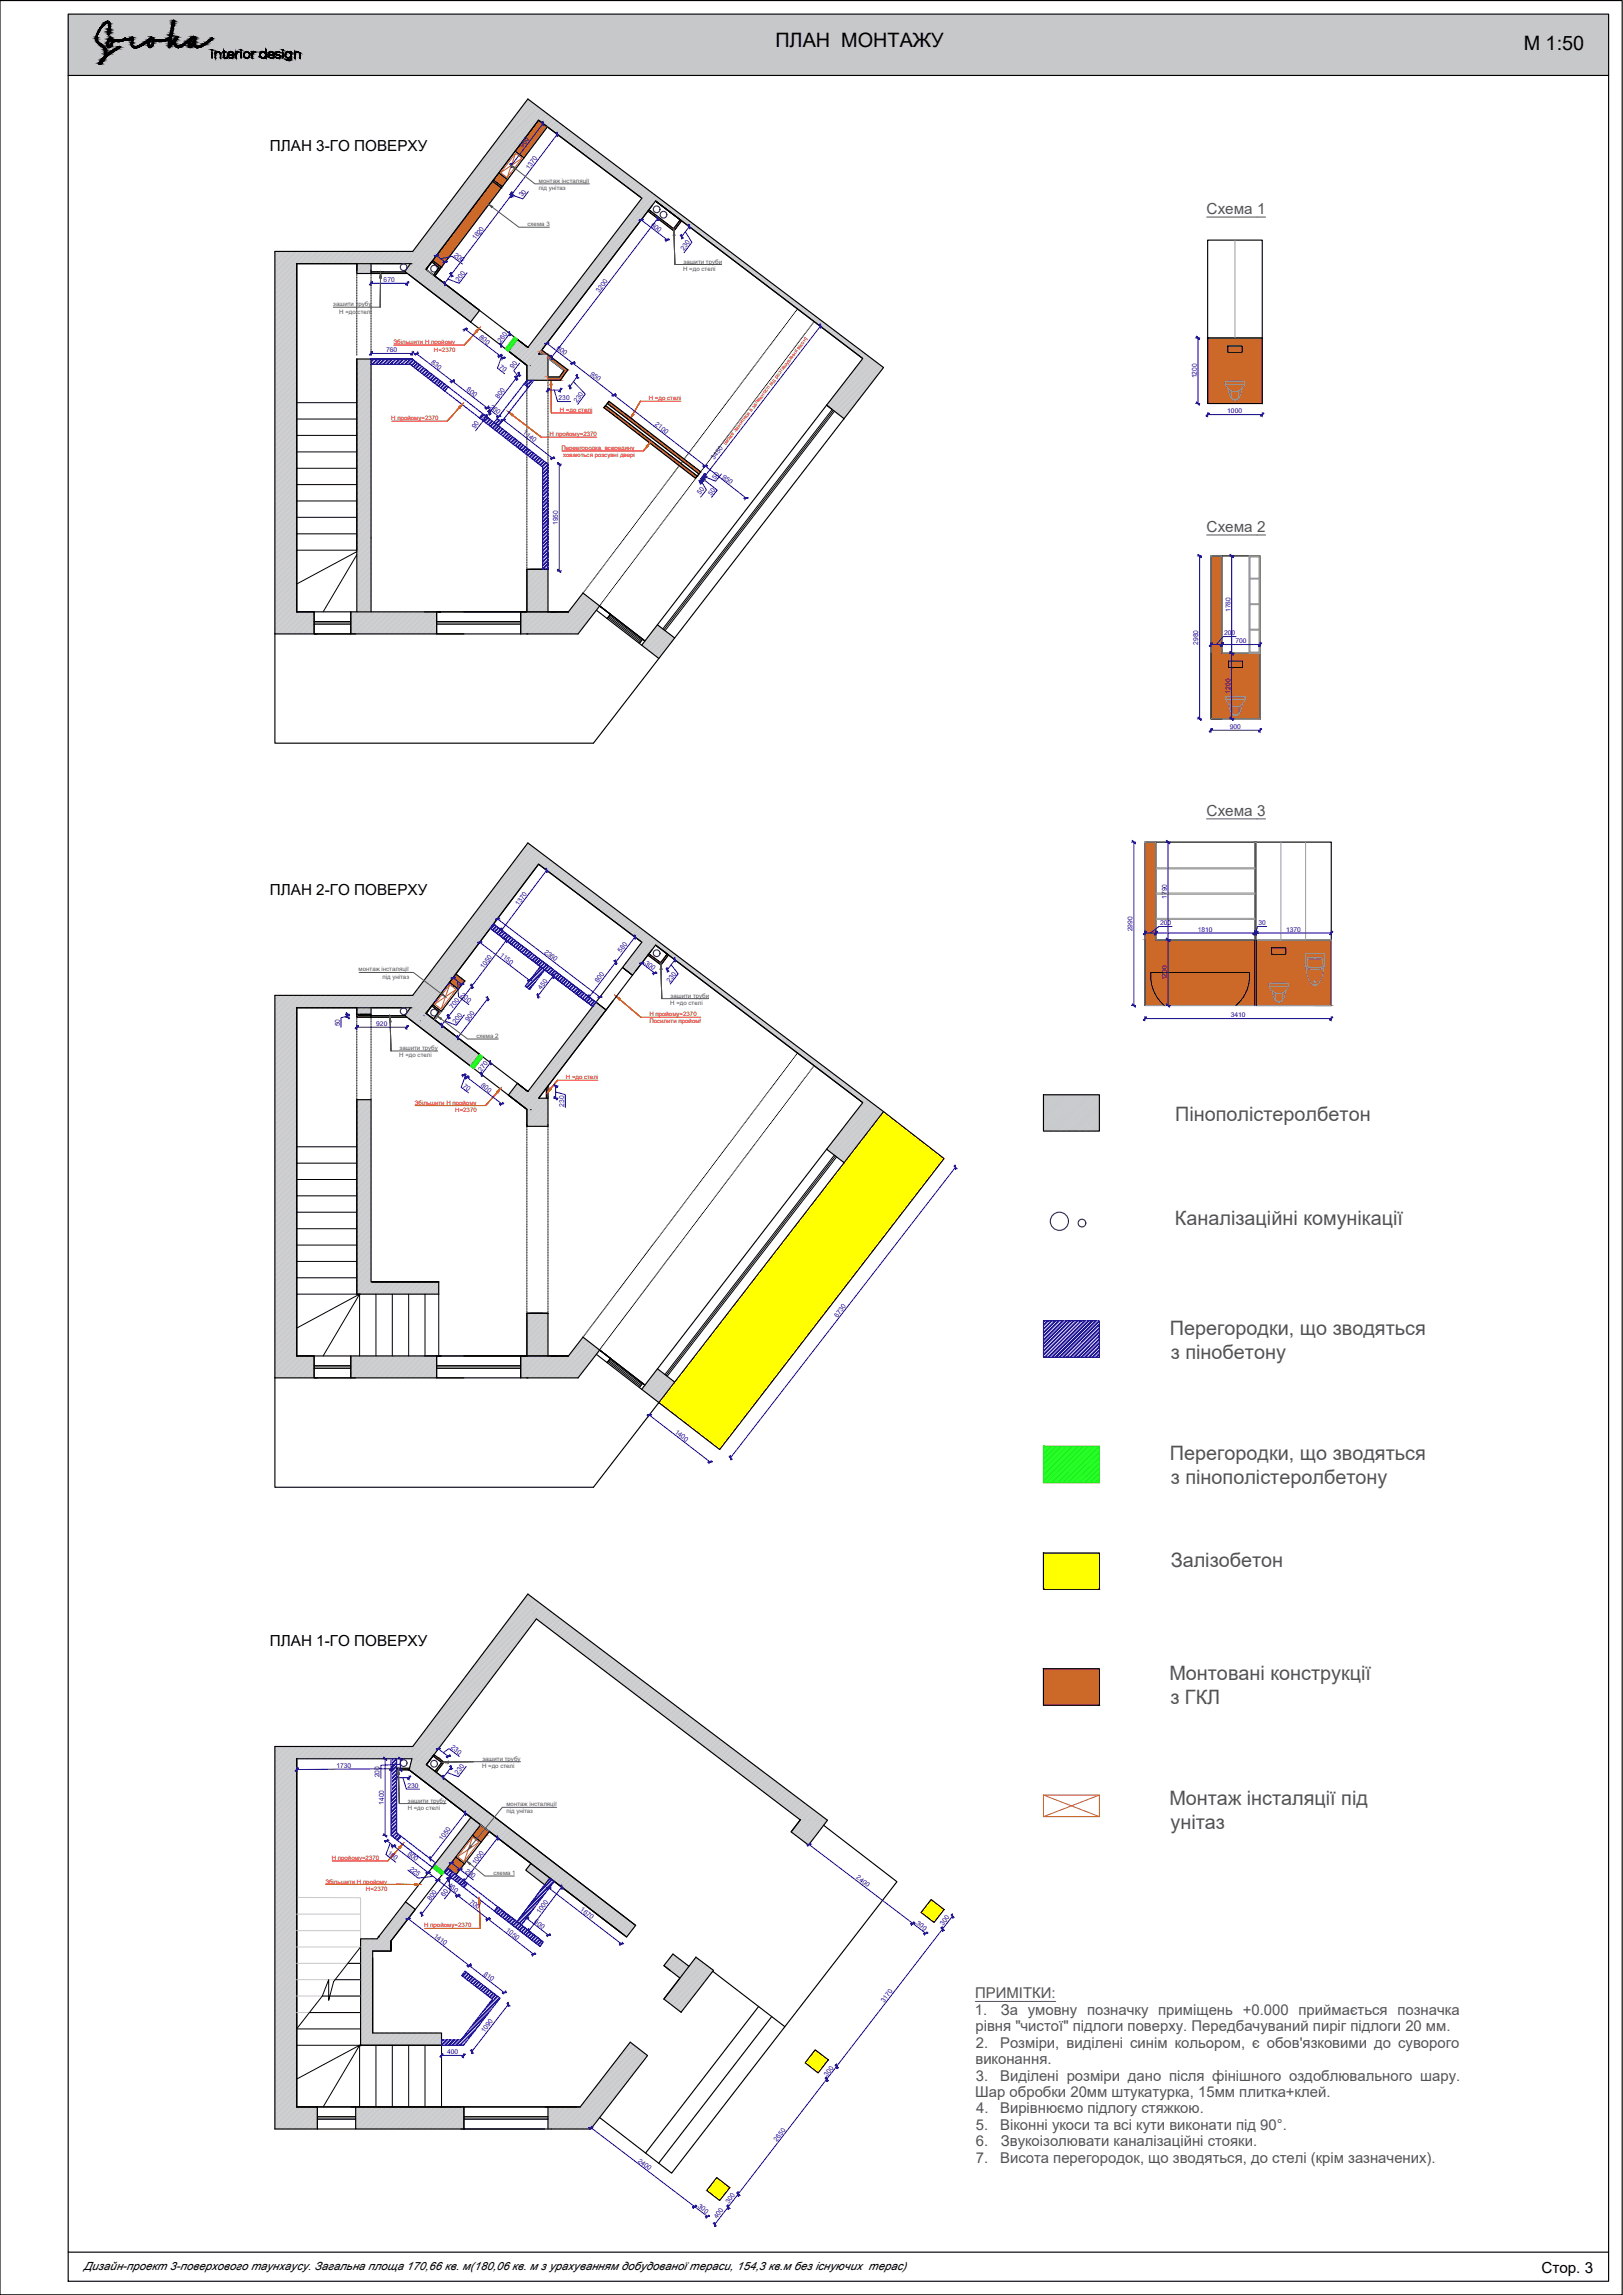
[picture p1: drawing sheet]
<svg xmlns="http://www.w3.org/2000/svg" width="420mm" height="594mm" viewBox="0 0 420 594" stroke-linecap="round" stroke-linejoin="round" font-family="sans-serif">
<defs><g id="words">
<g font-size="5.1">
<text x="200.7" y="12.2">ПЛАН МОНТАЖУ</text>
<text x="394.5" y="13">М 1:50</text>
</g>
<g font-size="5.1" fill="#545454">
<text x="304.2" y="290.1">Пінополістеролбетон</text>
<text x="304.2" y="317.1">Каналізаційні комунікації</text>
<text x="302.9" y="345.5">Перегородки, що зводяться</text>
<text x="303.1" y="351.7">з пінобетону</text>
<text x="302.9" y="377.9">Перегородки, що зводяться</text>
<text x="303.1" y="384.1">з пінополістеролбетону</text>
<text x="303.1" y="405.7">Залізобетон</text>
<text x="302.7" y="435">Монтовані конструкції</text>
<text x="303" y="441.1">з ГКЛ</text>
<text x="302.7" y="467.2">Монтаж інсталяції під</text>
<text x="303" y="473.3">унітаз</text>
</g>
<g font-size="4">
<text x="69.9" y="39.1">ПЛАН 3-ГО ПОВЕРХУ</text>
<text x="69.9" y="231.7">ПЛАН 2-ГО ПОВЕРХУ</text>
<text x="69.9" y="426.1">ПЛАН 1-ГО ПОВЕРХУ</text>
<text x="399" y="588.3">Стор. 3</text>
</g>
<g font-size="4" fill="#545454">
<text x="312.4" y="55.4">Схема 1</text>
<text x="312.4" y="137.6">Схема 2</text>
<text x="312.4" y="211.1">Схема 3</text>
</g>
<g font-size="3.9" fill="#545454">
<text x="252.3" y="521.6">1.</text>
<text x="252.5" y="517.3">ПРИМІТКИ:</text>
<text x="259.1" y="521.6">За умовну позначку приміщень +0.000 приймається позначка</text>
<text x="252.5" y="525.8">рівня &quot;чистої&quot; підлоги поверху. Передбачуваний пиріг підлоги 20 мм.</text>
<text x="252.6" y="530.1">2.</text>
<text x="258.9" y="530.1">Розміри, виділені синім кольором, є обов'язковими до суворого</text>
<text x="252.5" y="534.3">виконання.</text>
<text x="252.6" y="538.6">3.</text>
<text x="258.9" y="538.6">Виділені розміри дано після фінішного оздоблювального шару.</text>
<text x="252.5" y="542.9">Шар обробки 20мм штукатурка, 15мм плитка+клей.</text>
<text x="252.6" y="551.3">5.</text>
<text x="252.7" y="547.1">4.</text>
<text x="258.9" y="547.1">Вирівнюємо підлогу стяжкою.</text>
<text x="258.9" y="551.3">Віконні укоси та всі кути виконати під 90°.</text>
<text x="252.6" y="555.6">6.</text>
<text x="259.1" y="555.6">Звукоізолювати каналізаційні стояки.</text>
<text x="252.6" y="559.8">7.</text>
<text x="258.9" y="559.8">Висота перегородок, що зводяться, до стелі (крім зазначених).</text>
</g>
<text font-size="3" x="21.7" y="587.6">Дизайн-проект 3-поверхового таунхаусу. Загальна площа 170,66 кв. м(180,06 кв. м з урахуванням добудованої тераси, 154,3 кв.м без існуючих терас)</text>
<g font-size="1.7" fill="#250095">
<text x="135.3" y="38.3" transform="rotate(-53 135.3 38.3)">960</text>
<text x="136.9" y="43.9" transform="rotate(-54 136.9 43.9)">1370</text>
<text x="135.2" y="51.1" transform="rotate(-52 135.2 51.1)">30</text>
<text x="168.4" y="58.4" transform="rotate(38 168.4 58.4)">600</text>
<text x="123.1" y="62.2" transform="rotate(-53 123.1 62.2)">1820</text>
<text x="177" y="65" transform="rotate(-52 177 65)">230</text>
<text x="117.4" y="66.2" transform="rotate(37 117.4 66.2)">200</text>
<text x="99.3" y="73">670</text>
<text x="118.8" y="72.9" transform="rotate(-53 118.8 72.9)">200</text>
<text x="155.1" y="75.9" transform="rotate(-53 155.1 75.9)">3200</text>
<text x="124" y="87.6" transform="rotate(37 124 87.6)">800</text>
<text x="129.7" y="88.8" transform="rotate(-53 129.7 88.8)">260</text>
<text x="99.9" y="91.2">760</text>
<text x="111.5" y="94" transform="rotate(37 111.5 94)">830</text>
<text x="129.2" y="95.2" transform="rotate(36 129.2 95.2)">70</text>
<text x="132.9" y="95.6" transform="rotate(-52 132.9 95.6)">90</text>
<text x="144" y="90.3" transform="rotate(37 144 90.3)">600</text>
<text x="120.7" y="101" transform="rotate(37 120.7 101)">800</text>
<text x="152.7" y="97" transform="rotate(37 152.7 97)">950</text>
<text x="309.8" y="97.9" transform="rotate(-90 309.8 97.9)">1200</text>
<text x="126.7" y="105.6" transform="rotate(37 126.7 105.6)">260</text>
<text x="129.1" y="103.3" transform="rotate(-52 129.1 103.3)">800</text>
<text x="144.6" y="103.6">230</text>
<text x="149.4" y="104.3" transform="rotate(-55 149.4 104.3)">230</text>
<text x="317.7" y="107">1000</text>
<text x="123" y="111.1" transform="rotate(-52 123 111.1)">90</text>
<text x="135.3" y="112.2" transform="rotate(38 135.3 112.2)">1140</text>
<text x="169.5" y="110" transform="rotate(37 169.5 110)">2100</text>
<text x="184.9" y="119.1" transform="rotate(-53 184.9 119.1)">3450</text>
<text x="185.2" y="124.1" transform="rotate(-51 185.2 124.1)">50</text>
<text x="186.9" y="123.6" transform="rotate(38 186.9 123.6)">950</text>
<text x="181.3" y="128.2" transform="rotate(-52 181.3 128.2)">50</text>
<text x="184.1" y="128.4" transform="rotate(-51 184.1 128.4)">50</text>
<text x="144.4" y="135.9" transform="rotate(-90 144.4 135.9)">1950</text>
<text x="318.5" y="158.5" transform="rotate(-90 318.5 158.5)">1780</text>
<text x="310.2" y="166.9" transform="rotate(-90 310.2 166.9)">2980</text>
<text x="316.9" y="164.4">200</text>
<text x="319.8" y="166.5">700</text>
<text x="318.5" y="179.5" transform="rotate(-90 318.5 179.5)">1200</text>
<text x="318.4" y="188.7">900</text>
<text x="302" y="232.6" transform="rotate(-90 302 232.6)">1790</text>
<text x="134.2" y="234.4" transform="rotate(-53 134.2 234.4)">1370</text>
<text x="300.3" y="239.5">200</text>
<text x="325.8" y="239.5">30</text>
<text x="293.2" y="241.1" transform="rotate(-90 293.2 241.1)">2990</text>
<text x="310" y="241.2">1810</text>
<text x="333" y="241.2">1370</text>
<text x="125.2" y="250.8" transform="rotate(-53 125.2 250.8)">1050</text>
<text x="129.3" y="247.4" transform="rotate(37 129.3 247.4)">1150</text>
<text x="140.8" y="246.6" transform="rotate(37 140.8 246.6)">2360</text>
<text x="160.7" y="246.8" transform="rotate(-52 160.7 246.8)">580</text>
<text x="166.9" y="249.4" transform="rotate(38 166.9 249.4)">300</text>
<text x="119.1" y="257.9" transform="rotate(38 119.1 257.9)">200</text>
<text x="140.1" y="256.2" transform="rotate(-52 140.1 256.2)">450</text>
<text x="154.8" y="254.5" transform="rotate(-53 154.8 254.5)">800</text>
<text x="173.4" y="254.4" transform="rotate(-52 173.4 254.4)">230</text>
<text x="302" y="253.8" transform="rotate(-90 302 253.8)">1200</text>
<text x="117.3" y="261.1" transform="rotate(-52 117.3 261.1)">700</text>
<text x="318.6" y="263.3">3410</text>
<text x="88" y="265.7" transform="rotate(-90 88 265.7)">50</text>
<text x="97.4" y="265.6">920</text>
<text x="118" y="265" transform="rotate(-52 118 265)">200</text>
<text x="121.2" y="264.5" transform="rotate(-52 121.2 264.5)">900</text>
<text x="119.8" y="281.3" transform="rotate(38 119.8 281.3)">70</text>
<text x="124.4" y="281.1" transform="rotate(37 124.4 281.1)">800</text>
<text x="124.7" y="277.6" transform="rotate(-53 124.7 277.6)">270</text>
<text x="146" y="286.4" transform="rotate(-90 146 286.4)">230</text>
<text x="216.8" y="341.1" transform="rotate(-52 216.8 341.1)">6730</text>
<text x="174.6" y="370.9" transform="rotate(37 174.6 370.9)">1400</text>
<text x="116.6" y="452.5" transform="rotate(37 116.6 452.5)">230</text>
<text x="87.1" y="457.6" transform="rotate(-1 87.1 457.6)">1730</text>
<text x="98.3" y="460.1" transform="rotate(-90 98.3 460.1)">200</text>
<text x="118.5" y="459.5" transform="rotate(-52 118.5 459.5)">230</text>
<text x="99.4" y="467.2" transform="rotate(-90 99.4 467.2)">1400</text>
<text x="105.5" y="462.8">230</text>
<text x="100.2" y="479.9" transform="rotate(38 100.2 479.9)">160</text>
<text x="114.5" y="476.6" transform="rotate(-53 114.5 476.6)">1050</text>
<text x="105.4" y="480.2" transform="rotate(37 105.4 480.2)">800</text>
<text x="106" y="484" transform="rotate(38 106 484)">225</text>
<text x="120.3" y="484.5" transform="rotate(37 120.3 484.5)">200</text>
<text x="123.1" y="482.7" transform="rotate(-52 123.1 482.7)">1000</text>
<text x="111.4" y="492" transform="rotate(-52 111.4 492)">800</text>
<text x="115" y="491.2" transform="rotate(-53 115 491.2)">60</text>
<text x="115.8" y="488.2" transform="rotate(38 115.8 488.2)">460</text>
<text x="221.6" y="486.3" transform="rotate(37 221.6 486.3)">2400</text>
<text x="121.5" y="492.6" transform="rotate(37 121.5 492.6)">700</text>
<text x="138.2" y="497.6" transform="rotate(38 138.2 497.6)">500</text>
<text x="139.7" y="495.5" transform="rotate(-54 139.7 495.5)">1000</text>
<text x="150.1" y="494.5" transform="rotate(37 150.1 494.5)">1670</text>
<text x="112.2" y="501.3" transform="rotate(37 112.2 501.3)">1410</text>
<text x="130.9" y="499.8" transform="rotate(38 130.9 499.8)">1050</text>
<text x="237.1" y="498.1" transform="rotate(37 237.1 498.1)">300</text>
<text x="244.1" y="498.6" transform="rotate(-52 244.1 498.6)">300</text>
<text x="125.1" y="511.2" transform="rotate(38 125.1 511.2)">810</text>
<text x="228.9" y="518.4" transform="rotate(-52 228.9 518.4)">3170</text>
<text x="125.4" y="526.3" transform="rotate(-53 125.4 526.3)">1090</text>
<text x="115.7" y="531.8">400</text>
<text x="214.2" y="537.5" transform="rotate(-52 214.2 537.5)">300</text>
<text x="201.1" y="554.4" transform="rotate(-53 201.1 554.4)">2650</text>
<text x="165.1" y="559.5" transform="rotate(37 165.1 559.5)">2400</text>
<text x="180.6" y="571.3" transform="rotate(37 180.6 571.3)">300</text>
<text x="185.6" y="574.5" transform="rotate(-53 185.6 574.5)">400</text>
<text x="188.6" y="570.5" transform="rotate(-52 188.6 570.5)">300</text>
</g>
<g font-size="1.6" fill="#545454">
<text x="139.5" y="47.3">монтаж інсталяції</text>
<text x="139.5" y="49.2">під унітаз</text>
<text x="136.6" y="58.6">схема 3</text>
<text x="176.9" y="70.2">Н =до стелі</text>
<text x="177" y="68.3">зашити труби</text>
<text x="86.3" y="79.3">зашити трубу</text>
<text x="87.8" y="81.2">Н =до стелі</text>
<text x="92.8" y="251.4">монтаж інсталяції</text>
<text x="99" y="253.3">під унітаз</text>
<text x="173.5" y="260.2">Н =до стелі</text>
<text x="173.6" y="258.3">зашити труби</text>
<text x="123.3" y="268.7">схема 2</text>
<text x="103.4" y="273.7">Н =до стелі</text>
<text x="103.5" y="271.8">зашити трубу</text>
<text x="124.9" y="455.8">зашити трубу</text>
<text x="124.8" y="457.7">Н =до стелі</text>
<text x="105.6" y="466.7">зашити трубу</text>
<text x="131.1" y="467.5">монтаж інсталяції</text>
<text x="105.5" y="468.6">Н =до стелі</text>
<text x="131.1" y="469.4">під унітаз</text>
<text x="127.8" y="485.4">схема 1</text>
</g>
<g font-size="1.6" fill="#f00">
<text x="101.9" y="89.1">Збільшити Н пройому</text>
<text x="112.4" y="91">Н=2370</text>
<text x="144.9" y="106.7">Н =до стелі</text>
<text x="168" y="103.6">Н =до стелі</text>
<text x="101.3" y="108.7">Н пройому=2370</text>
<text x="142.3" y="112.8">Н пройому=2370</text>
<text x="145.3" y="116.4">Переегородка, всередину</text>
<text x="145.8" y="118.3">ховаються розсувні двері</text>
<text x="168.1" y="263">Н пройому=2370</text>
<text x="168.1" y="264.9">Посилити пройом!</text>
<text x="146.5" y="279.4">Н =до стелі</text>
<text x="107.4" y="286">Збільшити Н пройому</text>
<text x="117.9" y="287.9">Н=2370</text>
<text x="85.9" y="481.4">Н пройому=2370</text>
<text x="84.2" y="487.6">Збільшити Н пройому</text>
<text x="94.7" y="489.5">Н=2370</text>
<text x="109.8" y="498.8">Н пройому=2370</text>
</g>
<g font-size="1.4" fill="#f00">
<text x="208.9" y="88" transform="rotate(-56 208.9 88)">)</text>
<text x="187.8" y="115.3" transform="rotate(-52 187.8 115.3)">(може змінитися в залежності від розташування вікон</text>
</g>
</g></defs>
<g fill="#cd6928" stroke="#cd6928" stroke-width=".26">
<path d="M124.4 472.4l2.3 1.7h-3.6z"/>
<path d="M123.1 474.1h3.6l-.8 1z"/>
<path d="M118 480.7l2.2 1.7h-3.6z"/>
<path d="M116.6 482.4h3.6l-.8 1.1z"/>
<path d="M118.8 251l-.1 .1z"/>
<path d="M118.7 251.1l-.4 .6z"/>
<path d="M118.3 251.7l-.3 .5z"/>
<path d="M118 252.2l2.3 1.7z"/>
<path d="M116.6 253.9h3.7l-.3 .4z"/>
<path d="M112 260.1l.5 .3h-.7z"/>
<path d="M113.7 261.8h.5l-1.5 2z"/>
<path d="M141.9 281.1v.6h-.5z"/>
<path d="M172.7 246.9l.4 .3h-.5z"/>
<path d="M170.3 249.2h1.2l-.4 .6z"/>
<path d="M168 54.3l.4 .3h-.7z"/>
<path d="M176.1 56.9l.3 .3h-.5z"/>
<path d="M173.7 59.2h1.2l-.4 .6z"/>
<path d="M139.4 31.1l2.3 1.7h-3.6z"/>
<path d="M138.1 32.8h3.6l-4.8 6.3z"/>
<path d="M129.1 44.8l2.3 1.7h-3.6z"/>
<path d="M127.8 46.6l.4 .3h-.7z"/>
<path d="M127.5 46.9l1.8 1.4h-2.9z"/>
<path d="M127.8 46.6h3.5l-.3 .3z"/>
<path d="M112 67.5l.5 .3h-.7z"/>
<path d="M111.8 67.8l-1 1.2z"/>
<path d="M112.5 67.8h2.8l-1 1.2z"/>
<path d="M113.7 69.3h.5l-1.5 1.9z"/>
<path d="M112.4 454.2l.4 .3h-.7z"/>
<path d="M112.1 454.5h.7l.7 .6z"/>
<path d="M114.3 456.2h.6l-1.7 2.3z"/>
<path d="M324.8 218l.4 25.3v-25.3zM324.8 218l.4 25.3h-.4z"/>
<path d="M296.4 218l2.8 25.3v-25.3zM296.4 218l2.8 25.3h-2.8z"/>
<path d="M296.4 243.3l48.2 17v-17zM296.4 243.3l48.2 17h-48.2z"/>
<path d="M313.5 143.9l2.8 25.2v-25.2zM313.5 143.9l2.8 25.2h-2.8z"/>
<path d="M313.5 169.1l12.7 17v-17zM313.5 169.1l12.7 17h-12.7z"/>
<path d="M123.1 474.1l-.8 1h3.6zM122.3 475.1h3.6l-1.4 1.7z"/>
<path d="M116.6 482.4l-.8 1.1h3.6zM115.8 483.5h3.6l-1.3 1.7z"/>
<path d="M117.9 252.2l2.4 1.7zM117.9 252.2l2.4 1.7h-3.7zM116.6 253.9h3.7zM116.6 253.9h3.7z"/>
<path d="M116.6 253.9l-.2 .4h3.6zM116.4 254.3h3.6l-1.3 1.7z"/>
<path d="M111.8 260.4l2.5 1.4-1.8-1.4zM111.8 260.4l2.5 1.4h-.7z"/>
<path d="M113.6 261.8h.7zM113.6 261.8h.6z"/>
<path d="M113.7 261.8l-1.5 2h.5zM112.2 263.8h.5l-.2 .2z"/>
<path d="M141.4 281.7l.5 2.6v-2.6zM141.4 281.7l.5 2.6h-.5z"/>
<path d="M172.6 247.2h.5zM172.5 247.2h.6z"/>
<path d="M167.9 246.9l.5 .3zM167.9 246.9l.5 .3h-.7z"/>
<path d="M172.5 247.2l-1 2 1.6-2zM172.5 247.2l-1 2h-.5z"/>
<path d="M167.7 247.2l3.3 2-2.6-2zM167.7 247.2l3.3 2h-.7z"/>
<path d="M175.9 57.2l-1 2 1.5-2zM175.9 57.2l-1 2h-.5z"/>
<path d="M167.7 54.6l6.7 4.6-6-4.6zM167.7 54.6l6.7 4.6h-.7z"/>
<path d="M270.1 432l14.5 9.4v-9.4zM270.1 432l14.5 9.4h-14.5z"/>
<path d="M138.1 32.8l-4.8 6.3h3.6zM133.3 39.1h3.6l-1.3 1.8z"/>
<path d="M127.8 46.5h3.6zM127.8 46.5l3.5 .1h-3.5z"/>
<path d="M127.8 46.6l.4 .3h2.8zM128.2 46.9h2.8l-1 1.4z"/>
<path d="M127.5 46.9l2.5 1.4-1.8-1.4zM127.5 46.9l2.5 1.4h-.7z"/>
<path d="M129.3 48.3l.5 .3 .2-.3zM129.3 48.3l.5 .3z"/>
<path d="M126.4 48.3l3.4 .3-.5-.3zM126.4 48.3l3.4 .3h-3.6z"/>
<path d="M126.2 48.6l-10.7 18.9 14.3-18.9zM126.2 48.6l-10.7 18.9h-3.5z"/>
<path d="M112 67.5l3.3 .3 .2-.3zM112 67.5l3.3 .3h-2.8z"/>
<path d="M112.5 67.8l1.6 1.2h.2zM114.1 69h.2z"/>
<path d="M111.8 67.8l2.3 1.2-1.6-1.2zM111.8 67.8l2.3 1.2h-.7z"/>
<path d="M113.4 69l.9 .1zM113.4 69l.9 .1z"/>
<path d="M113.5 69.1h.8zM113.5 69.1l.7 .2z"/>
<path d="M113.7 69.3l-1.5 1.9h.5zM112.2 71.2h.5l-.1 .2z"/>
<path d="M102.7 457.7l3.2 .4 .1-.4zM102.7 457.7l3.2 .4h-3.2z"/>
<path d="M112.1 454.5l.7 .6h.7zM112.8 455.1h.7l-.4 .2zM113.1 455.3h.7l-.3-.2z"/>
<path d="M113.1 455.3l1.8 .9-1.1-.9zM113.1 455.3l1.8 .9h-.6z"/>
<path d="M114.3 456.2h.6zM114.3 456.2h.6z"/>
<path d="M114.3 456.2l-1.7 2.3h.6zM112.6 458.5h.6l-.3 .3z"/>
<path d="M92.4 262.6l.4 .3v-.3zM92.4 262.6l.4 .3h-.4z"/>
<path d="M96.1 262.9l9.3 .4-.6-.4zM96.1 262.9l9.3 .4h-9.3z"/>
<path d="M92.4 262.9l3.7 .4v-.4zM92.4 262.9l3.7 .4h-3.7z"/>
<path d="M96.1 70.4l9.4 .4-.6-.4zM96.1 70.4l9.4 .4h-9.4z"/>
<path d="M312.6 87.5l14.2 17v-17zM312.6 87.5l14.2 17h-14.2z"/>
</g>
<g fill="none" stroke="#c7c8ca" stroke-width=".26">
<path d="M132.8 39.9l-28.4 28.4M133.7 38.6l-29.6 29.7M134.7 37.4l-30.9 30.9M135.7 36l-28.2 28.3M136.7 34.7l-28.2 28.3M136.8 25.7l-1 1M137 25.9l-2.2 2.1M137.2 26l-3.4 3.3M137.3 26.1l-4.5 4.5M137.5 26.3l-5.6 5.6M137.6 33.5l-28.2 28.2M137.7 26.4l-6.8 6.8"/>
<path d="M137.9 26.6l-8 7.9M138 26.7l-9.1 9.1M138.2 26.8l-10.2 10.3M138.4 27l-11.4 11.4M138.6 27.1l-12.6 12.6M138.6 32.1l-28.2 28.3M138.8 27.2l-13.7 13.8M139 27.4l-14.9 14.9M139.1 27.5l-16 16.1M139.3 27.7l-17.2 17.1M139.5 27.8l-18.3 18.4M139.7 27.9l-19.6 19.5"/>
<path d="M139.9 28l-20.7 20.7M140 28.2l-21.8 21.8M140.2 28.3l-23 23M140.4 28.5l-24.2 24.1M140.6 28.6l-25.3 25.3M140.8 28.7l-26.5 26.5M141 28.9l-27.7 27.6M141.1 29l-28.7 28.8M141.3 29.1l-29.9 30M141.5 29.3l-1.9 1.9M141.7 29.4l-2 1.9M141.9 29.6l-1.9 1.9"/>
<path d="M142 29.7l-1.9 1.9M142.2 29.8l-1.9 2M142.4 30l-1.9 1.9M142.6 30.1l-1.9 1.9M142.7 30.2l-1.9 1.9M143 30.4l-2 1.9M143.1 30.5l-1.9 1.9M143.3 30.7l-1.9 1.9M143.5 30.8l-1.9 1.9M143.7 30.9l-2 1.9M143.8 31l-1.9 2M144 31.2l-1.9 1.9"/>
<path d="M144.2 31.3l-1.9 1.9M144.4 31.5l-1.9 1.9M144.6 31.6l-1.9 1.9M144.7 31.7l-1.9 2M144.9 31.9l-1.9 1.9M145.1 32l-1.9 1.9M145.3 32.1l-1.9 2M145.5 32.3l-1.9 1.9M145.7 32.4l-2 1.9M145.8 32.6l-1.9 1.9M146 32.7l-1.9 1.9M146.2 32.8l-1.9 2"/>
<path d="M146.4 33l-2 1.9M146.6 33.1l-1.9 1.9M146.7 33.2l-1.9 2M146.9 33.4l-1.9 1.9M147.1 33.5l-1.9 1.9M147.3 33.7l-1.9 1.9M147.4 33.8l-1.9 1.9M147.7 33.9l-2 2M147.8 34.1l-1.9 1.9M148 34.2l-1.9 1.9M148.2 34.3l-1.9 2M148.4 34.5l-2 1.9"/>
<path d="M148.5 34.6l-1.9 1.9M148.7 34.7l-1.9 2M148.9 34.9l-1.9 1.9M149.1 35l-1.9 1.9M149.3 35.2l-1.9 1.9M149.4 35.3l-1.9 1.9M149.6 35.4l-1.9 2M149.8 35.6l-1.9 1.9M150 35.7l-1.9 1.9M150.2 35.8l-1.9 2M150.4 36l-2 1.9M150.5 36.1l-1.9 1.9"/>
<path d="M150.7 36.3l-1.9 1.9M150.9 36.4l-1.9 1.9M151.1 36.5l-2 2M151.3 36.7l-1.9 1.9M151.4 36.8l-1.9 1.9M151.6 36.9l-1.9 2M151.8 37.1l-1.9 1.9M152 37.2l-1.9 1.9M152.1 37.4l-1.9 1.9M152.4 37.5l-2 1.9M152.5 37.6l-1.9 2M152.7 37.7l-1.9 2"/>
<path d="M152.9 37.9l-1.9 1.9M153.1 38l-2 1.9M153.2 38.2l-1.9 1.9M153.4 38.3l-1.9 1.9M153.6 38.5l-1.9 1.9M153.8 38.6l-2 1.9M154 38.7l-1.9 2M154.1 38.8l-1.9 2M154.3 39l-1.9 1.9M154.5 39.1l-1.9 1.9M154.7 39.3l-1.9 1.9M154.9 39.4l-1.9 1.9"/>
<path d="M155.1 39.5l-2 2M155.2 39.7l-1.9 1.9M155.4 39.8l-1.9 1.9M155.6 39.9l-1.9 2M118.2 59.3l-12.1 12M119.1 58l-13.1 13.2M120.1 56.7l-14.3 14.3M121.1 55.4l-15.5 15.5M122 54.1l-16.6 16.7M123 52.8l-17.8 17.8M124 51.5l-18.9 19M125 50.2l-20.1 20.1"/>
<path d="M125.9 49l-20.7 20.7M126.9 47.6l-20.9 21M127.9 46.4l-21.9 21.9M128.9 45.1l-23.2 23.2M129.9 43.7l-24.5 24.6M130.8 42.5l-25.7 25.8M131.8 41.2l-27.1 27.1M155.8 40.1l-2 1.9M156 40.2l-1.9 1.9M156.1 40.4l-1.9 1.9M156.3 40.5l-1.9 1.9M156.5 40.6l-1.9 2"/>
<path d="M156.7 40.7l-1.9 2M156.9 40.9l-2 1.9M157.1 41l-2 1.9M157.2 41.2l-1.9 1.9M157.4 41.3l-1.9 1.9M157.6 41.5l-1.9 1.9M157.8 41.6l-2 1.9M157.9 41.7l-1.9 2M158.1 41.8l-1.9 2M158.3 42l-1.9 1.9M158.5 42.1l-2 1.9M158.7 42.3l-1.9 1.9"/>
<path d="M158.9 42.4l-2 1.9M159 42.5l-1.9 2M159.2 42.7l-1.9 1.9M159.4 42.8l-1.9 1.9M159.6 42.9l-2 2M159.8 43.1l-2 1.9M159.9 43.2l-1.9 1.9M160.1 43.4l-1.9 1.9M160.3 43.5l-1.9 1.9M160.5 43.6l-2 2M160.7 43.7l-2 2M160.9 43.9l-2 1.9"/>
<path d="M161 44l-1.9 2M161.2 44.2l-1.9 1.9M161.4 44.3l-1.9 1.9M161.6 44.5l-2 1.9M161.8 44.6l-2 1.9M161.9 44.7l-1.9 2M162.1 44.8l-1.9 2M162.3 45l-1.9 1.9M162.5 45.1l-2 1.9M162.6 45.3l-1.9 1.9M162.9 45.4l-2 1.9M163 45.5l-1.9 2"/>
<path d="M163.2 45.7l-2 1.9M163.4 45.8l-1.9 2M163.6 45.9l-2 2M163.7 46.1l-1.9 1.9M163.9 46.2l-1.9 1.9M164.1 59.4l-17.3 17.3M164.1 46.4l-1.9 1.9M164.3 46.5l-2 1.9M164.5 46.6l-2 2M164.6 46.8l-1.9 1.9M164.8 46.9l-1.9 1.9M165 47l-1.9 2"/>
<path d="M165.1 58.1l-17.3 17.3M165.2 47.2l-2 1.9M165.4 47.3l-2 1.9M165.6 47.5l-2 1.9M165.7 47.6l-1.9 1.9M165.9 47.7l-1.9 2M166.1 47.9l-1.9 1.9M166.1 56.7l-17.3 17.4M166.3 48l-2 1.9M166.5 48.1l-2 2M166.6 48.3l-1.9 1.9M166.8 48.4l-1.9 1.9"/>
<path d="M167 48.5l-1.9 2M167.1 55.4l-17.3 17.3M167.2 48.7l-2 1.9M167.3 48.8l-1.9 2M167.6 49l-2 1.9M167.7 49.1l-1.9 1.9M167.9 49.2l-2 2M168.1 49.4l-1.9 1.9M168.2 54l-17.3 17.3M168.3 49.5l-3.1 3M168.4 49.6l-4.2 4.3M168.6 49.8l-5.4 5.4"/>
<path d="M168.8 49.9l-6.7 6.7M169 50.1l-7.9 7.8M169.2 50.2l-9.1 9M169.2 52.7l-17.3 17.3M169.3 50.3l-10.2 10.3M169.5 50.5l-11.5 11.4M169.7 50.6l-12.7 12.7M169.9 50.7l-13.9 13.9M170.1 50.9l-15.1 15.1M170.3 51l-16.4 16.3M170.4 51.2l-17.5 17.5M170.6 51.3l-.8 .8"/>
<path d="M170.8 51.4l-.8 .9M171 51.5l-.9 .9M171.2 51.7l-.9 .8M171.3 51.8l-.8 .8M171.5 52l-.8 .8M171.7 52.1l-.8 .8M171.9 52.2l-.8 .9M172.1 52.4l-.9 .8M172.3 52.5l-.9 .9M172.4 52.6l-.8 .9M172.6 52.8l-.8 .8M172.8 52.9l-.8 .8"/>
<path d="M173 53.1l-.9 .8M173.1 53.2l-.8 .8M173.3 53.3l-.8 .9M173.5 53.4l-.8 .9M173.7 53.6l-.9 .8M173.9 53.7l-.9 .9M174.1 53.9l-.9 .8M174.2 54l-.8 .8M174.4 54.2l-.8 .8M174.6 54.3l-.8 .8M174.8 54.4l-.9 .9M175 54.5l-.9 .9"/>
<path d="M175.1 54.7l-.8 .8M175.3 54.8l-.8 .9M175.5 55l-.8 .8M175.7 55.1l-.9 .8M175.9 55.2l-.9 .9M176.1 55.4l-.9 .8M176.2 55.5l-.8 .9M176.4 55.6l-.8 .9M176.6 55.8l-.9 .8M176.8 55.9l-.9 .9M177 56.1l-.9 .8M177.1 56.2l-.8 .8"/>
<path d="M177.3 56.3l-.9 .9M177.5 56.4l-.8 .9M177.7 56.6l-.9 .9M177.8 56.7l-.8 .9M178.1 56.9l-.9 .8M178.2 57l-.8 .9M178.4 57.2l-.9 .8M178.6 57.3l-.9 .8M178.8 57.4l-.9 .9M178.9 57.5l-.8 .9M179.1 57.7l-.8 .9M179.3 57.8l-.9 .9"/>
<path d="M179.5 58l-.9 .8M179.7 58.1l-.9 .8M179.8 58.2l-.8 .9M180 58.4l-.8 .8M180.2 58.5l-.8 .9M180.4 58.6l-.9 .9M180.6 58.8l-.9 .9M180.8 58.9l-.9 .9M180.9 59.1l-.8 .8M181.1 59.2l-.8 .8M181.3 59.3l-.9 .9M181.5 59.5l-.9 .8"/>
<path d="M181.7 59.6l-.9 .9M181.8 59.7l-.8 .9M182 59.9l-.9 .8M71.4 65.1l-.2 .2M71.8 65.1l-.6 .5M72.1 65.1l-.9 .9M72.4 65.1l-1.2 1.2M72.7 65.1l-1.5 1.5M73 65.1l-1.8 1.8M73.3 65.1l-2.1 2.1M73.7 65.1l-2.5 2.4M74 65.1l-2.8 2.8"/>
<path d="M74.3 65.1l-3.1 3.1M74.6 65.1l-3.4 3.4M74.9 65.1l-3.7 3.7M75.2 65.1l-4 4M75.6 65.1l-4.4 4.3M75.9 65.1l-4.7 4.7M76.2 65.1l-5 5M76.5 65.1l-5.3 5.3M76.8 68.6l-5.6 5.6M76.8 68.9l-5.6 5.6M76.8 69.2l-5.6 5.7M76.8 69.5l-5.6 5.7"/>
<path d="M76.8 69.8l-5.6 5.7M76.8 70.2l-5.6 5.6M76.8 70.5l-5.6 5.6M76.8 70.8l-5.6 5.6M76.8 71.1l-5.6 5.7M76.8 71.4l-5.6 5.7M76.8 71.7l-5.6 5.7M76.8 72.1l-5.6 5.6M76.8 72.4l-5.6 5.6M76.8 72.7l-5.6 5.6M76.8 73l-5.6 5.7M76.8 73.3l-5.6 5.7"/>
<path d="M76.8 73.6l-5.6 5.7M76.8 74l-5.6 5.6M76.8 74.3l-5.6 5.6M76.8 74.6l-5.6 5.6M76.8 74.9l-5.6 5.7M76.8 75.2l-5.6 5.7M76.8 75.5l-5.6 5.7M76.8 75.9l-5.6 5.6M76.8 76.2l-5.6 5.6M76.8 76.5l-5.6 5.6M76.8 76.8l-5.6 5.7M76.8 77.1l-5.6 5.7"/>
<path d="M76.8 77.4l-5.6 5.7M76.8 77.8l-5.6 5.6M76.8 78.1l-5.6 5.6M76.8 78.4l-5.6 5.6M76.8 78.7l-5.6 5.7M76.8 79.1l-5.6 5.6M76.8 79.3l-5.6 5.7M76.8 79.7l-5.6 5.6M76.8 80l-5.6 5.7M76.8 65.1l-5.6 5.6M77.1 65.1l-5.9 5.9M77.5 65.1l-6.3 6.2"/>
<path d="M77.8 65.1l-6.6 6.6M78.1 65.1l-6.9 6.9M78.4 65.1l-7.2 7.2M78.7 65.1l-7.5 7.5M79 65.1l-7.8 7.9M79.4 65.1l-8.2 8.2M79.7 65.1l-8.5 8.5M80 65.1l-8.8 8.8M80.3 65.1l-3.2 3.2M80.6 65.1l-3.2 3.2M80.9 65.1l-3.1 3.2M81.3 65.1l-3.2 3.2"/>
<path d="M81.6 65.1l-3.2 3.2M81.9 65.1l-3.2 3.2M82.2 65.1l-3.2 3.2M82.5 65.1l-3.2 3.2M82.8 65.1l-3.1 3.2M83.2 65.1l-3.2 3.2M83.5 65.1l-3.2 3.2M83.8 65.1l-3.2 3.2M84.1 65.1l-3.2 3.2M84.5 65.1l-3.3 3.2M84.8 65.1l-3.2 3.2M85.1 65.1l-3.2 3.2"/>
<path d="M85.4 65.1l-3.2 3.2M85.7 65.1l-3.2 3.2M86 65.1l-3.2 3.2M86.4 65.1l-3.3 3.2M86.7 65.1l-3.2 3.2M87 65.1l-3.2 3.2M87.3 65.1l-3.2 3.2M87.6 65.1l-3.2 3.2M87.9 65.1l-3.1 3.2M88.3 65.1l-3.3 3.2M88.6 65.1l-3.2 3.2M88.9 65.1l-3.2 3.2"/>
<path d="M89.2 65.1l-3.2 3.2M89.5 65.1l-3.2 3.2M89.8 65.1l-3.1 3.2M90.2 65.1l-3.2 3.2M90.5 65.1l-3.2 3.2M90.8 65.1l-3.2 3.2M91.1 65.1l-3.2 3.2M91.4 65.1l-3.2 3.2M91.7 65.1l-3.1 3.2M92 65.1l-3.1 3.2M92.4 65.1l-3.2 3.2M92.7 65.1l-3.2 3.2"/>
<path d="M93 65.1l-3.2 3.2M93.3 65.1l-3.2 3.2M93.6 65.1l-3.1 3.2M93.9 65.1l-3.1 3.2M94.3 65.1l-3.2 3.2M94.6 65.1l-3.2 3.2M94.9 65.1l-3.2 3.2M95.2 65.1l-3.2 3.2M95.5 65.1l-3.1 3.2M95.8 65.1l-3.4 3.5M96.1 68.4l-2.5 2.4M96.1 69l-1.8 1.8"/>
<path d="M96.1 69.7l-1.2 1.1M96.1 70.3l-.6 .5M96.1 68.7l-2.2 2.1M96.1 69.4l-1.5 1.4M96.1 70l-.9 .8M96.1 70.6l-.3 .2M96.2 65.1l-3.8 3.8M96.5 65.1l-4.1 4.1M96.8 65.1l-4.4 4.4M97.1 65.1l-4.7 4.7M97.5 65.1l-5.1 5.1M97.7 65.1l-5.3 5.4"/>
<path d="M98.1 65.1l-5.7 5.7M98.4 65.1l-5.7 5.7M98.7 65.1l-5.7 5.7M99 65.1l-5.7 5.7M99.4 65.1l-3.2 3.2M99.7 65.1l-3.2 3.2M100 65.1l-3.2 3.2M100.3 65.1l-3.2 3.2M100.6 65.1l-3.1 3.2M100.9 65.1l-3.2 3.2M101.3 65.1l-3.2 3.2M101.6 65.1l-3.2 3.2"/>
<path d="M101.9 65.1l-3.2 3.2M102.2 65.1l-3.2 3.2M102.5 65.1l-3.1 3.2M102.8 65.1l-3.1 3.2M103.2 65.1l-3.2 3.2M103.5 65.1l-3.2 3.2M103.8 65.1l-3.2 3.2M104.1 65.1l-3.2 3.2M104.4 65.1l-3.1 3.2M104.7 65.1l-3.1 3.2M105.1 65.1l-3.2 3.2M105.4 65.1l-3.2 3.2"/>
<path d="M105.7 65.1l-3.2 3.2M106 65.1l-3.2 3.2M106.3 65.1l-3.1 3.2M106.6 65.1l-3.1 3.2M110.3 69.7l-2.7 2.7M110.5 69.8l-2.8 2.7M110.7 69.9l-2.8 2.8M110.8 70.1l-2.7 2.7M111 70.2l-2.7 2.8M111.2 70.4l-2.7 2.7M111.3 68.3l-3.9 4M111.4 70.5l-2.7 2.8"/>
<path d="M111.5 70.7l-2.7 2.7M111.7 70.8l-2.7 2.7M111.9 70.9l-2.7 2.8M112.1 71l-2.8 2.8M112.3 71.2l-2.7 2.7M112.3 67.1l-5.1 5.1M112.4 71.3l-2.7 2.8M112.6 71.5l-2.7 2.7M112.8 71.6l-2.7 2.8M113 71.8l-2.7 2.7M113.2 71.9l-2.8 2.7M113.3 65.8l-6.3 6.2"/>
<path d="M113.3 72l-2.7 2.8M113.5 72.2l-2.7 2.7M113.7 72.3l-2.7 2.7M113.9 72.4l-2.7 2.8M114 72.6l-2.7 2.7M114.3 64.5l-7.5 7.4M114.3 72.7l-2.8 2.8M114.4 72.9l-2.7 2.7M114.6 73l-2.7 2.7M114.8 73.1l-2.7 2.8M115 73.3l-2.8 2.7M115.1 73.4l-2.7 2.7"/>
<path d="M115.2 63.2l-8.5 8.5M115.3 73.5l-2.7 2.8M115.5 73.7l-2.7 2.7M115.7 73.8l-2.8 2.8M115.9 74l-2.7 2.7M116 74.1l-2.7 2.7M116.2 61.9l-9.7 9.7M116.2 74.2l-2.7 2.8M116.4 74.4l-2.7 2.7M116.6 74.5l-2.8 2.7M116.8 74.6l-2.8 2.8M116.9 74.8l-2.7 2.7"/>
<path d="M117.1 74.9l-2.7 2.8M117.2 60.6l-10.9 10.8M117.3 75.1l-2.7 2.7M117.5 75.2l-2.7 2.7M117.6 75.4l-2.7 2.7M117.8 75.5l-2.7 2.7M118 75.6l-2.7 2.7M118.2 75.7l-2.7 2.8M118.4 75.9l-2.7 2.7M118.5 76l-2.7 2.8M118.7 76.2l-2.7 2.7M118.9 76.3l-2.7 2.8"/>
<path d="M119.1 76.5l-2.7 2.7M119.3 76.6l-2.8 2.7M119.5 76.7l-2.8 2.7M119.6 76.8l-2.7 2.8M119.8 77l-2.7 2.7M120 77.1l-2.7 2.8M120.2 77.3l-2.8 2.7M120.4 77.4l-2.8 2.8M120.5 77.6l-2.7 2.7M120.7 77.7l-2.7 2.7M120.9 77.8l-2.7 2.7M121.1 77.9l-2.7 2.8"/>
<path d="M121.2 78.1l-2.7 2.7M121.4 78.2l-2.7 2.8M121.6 78.4l-2.7 2.7M121.8 78.5l-2.8 2.8M122 78.7l-2.7 2.7M122.1 78.8l-2.7 2.7M122.3 78.9l-2.7 2.8M122.5 79.1l-2.7 2.7M122.7 79.2l-2.7 2.7M122.9 79.3l-2.8 2.8M123 79.5l-2.7 2.7M123.2 79.6l-2.7 2.8"/>
<path d="M123.4 79.8l-2.7 2.7M123.6 79.9l-2.7 2.7M148.7 79.6l-13.8 13.8M149.7 78.2l-15 15M150.7 76.9l-16.2 16.2M151.8 75.5l-17.5 17.5M152.8 74.2l-18.6 18.6M153.8 72.8l-19.9 19.9M154.9 71.5l-17.4 17.3M155.9 70.2l-17.3 17.3M156.9 68.8l-17.3 17.3M157.9 67.5l-17.3 17.3"/>
<path d="M159 66.1l-17.4 17.4M160 64.8l-17.3 17.3M161 63.4l-17.3 17.3M162 62.1l-17.3 17.3M163.1 60.8l-17.4 17.3M182.2 60l-.9 .9M182.4 60.2l-.9 .8M182.5 60.3l-.8 .8M182.8 60.4l-.9 .9M182.9 60.6l-.9 .8M183.1 60.7l-.9 .9M183.3 60.8l-.9 .9"/>
<path d="M183.5 61l-.9 .8M183.6 61.1l-.8 .9M183.8 61.2l-.8 .9M184 61.4l-.9 .8M184.2 61.5l-.9 .9M184.4 61.7l-.9 .8M184.5 61.8l-.8 .9M184.7 61.9l-.8 .9M184.9 62.1l-.9 .8M185.1 62.2l-.9 .9M185.3 62.3l-.9 .9M185.5 62.5l-.9 .8"/>
<path d="M185.6 62.6l-.9 .9M185.8 62.8l-.8 .8M186 62.9l-.9 .9M186.2 63l-.9 .9M186.4 63.2l-.9 .8M186.5 63.3l-.8 .8M186.7 63.4l-.9 .9M186.9 63.6l-.9 .8M187.1 63.7l-.9 .9M187.2 63.9l-.8 .8M187.5 64l-.9 .9M187.6 64.1l-.9 .9"/>
<path d="M187.8 64.2l-.9 .9M188 64.4l-.9 .8M188.2 64.5l-.9 .9M188.3 64.7l-.8 .8M188.5 64.8l-.8 .9M188.7 65l-.9 .8M188.9 65.1l-.9 .9M189.1 65.2l-.9 .9M189.2 65.3l-.8 .9M189.4 65.5l-.8 .9M189.6 65.6l-.9 .9M189.8 65.8l-.9 .8"/>
<path d="M190 65.9l-.9 .9M190.2 66l-.9 .9M190.3 66.2l-.9 .8M190.5 66.3l-.9 .9M190.7 66.4l-.9 .9M190.9 66.6l-.9 .9M191.1 66.7l-.9 .9M191.2 66.9l-.8 .8M191.4 67l-.9 .9M191.6 67.1l-.9 .9M191.8 67.2l-.9 .9M192 67.4l-.9 .9"/>
<path d="M192.2 67.5l-.9 .9M192.3 67.7l-.9 .9M192.5 67.8l-.9 .9M192.7 68l-.9 .8M192.9 68.1l-.9 .9M193 68.2l-.8 .9M193.2 68.3l-.9 .9M193.4 68.5l-.9 .9M193.6 68.6l-.9 .9M193.8 68.8l-.9 .9M194 68.9l-1 .9M194.1 69l-.8 .9"/>
<path d="M194.3 69.2l-.9 .9M194.5 69.3l-.9 .9M194.7 69.4l-.9 .9M194.9 69.6l-.9 .9M195 69.7l-.9 .9M195.2 69.9l-.9 .9M195.4 70l-.9 .9M195.6 70.1l-.9 .9M195.7 70.2l-.8 1M196 70.4l-1 .9M196.1 70.5l-.9 .9M196.3 70.7l-.9 .9"/>
<path d="M196.5 70.8l-.9 .9M196.7 71l-1 .9M196.8 71.1l-.8 .9M197 71.2l-.9 .9M197.2 71.3l-.9 .9M197.4 71.5l-.9 .9M197.6 71.6l-.9 .9M197.7 71.8l-.9 .9M198 71.9l-1 .9M198.1 72l-.9 1M198.3 72.2l-.9 .9M198.5 72.3l-.9 .9"/>
<path d="M198.7 72.4l-1 .9M198.8 72.6l-.8 .9M199 72.7l-.9 .9M199.2 72.9l-.9 .9M199.4 73l-.9 .9M199.6 73.1l-.9 1M199.7 73.3l-.9 .9M199.9 73.4l-.9 .9M200.1 73.5l-.9 .9M200.3 73.7l-.9 .9M200.4 73.8l-.8 .9M200.7 73.9l-1 1"/>
<path d="M200.8 74.1l-.9 .9M201 74.2l-.9 .9M201.2 74.4l-.9 .9M201.4 74.5l-1 .9M201.5 74.6l-.9 .9M201.7 74.8l-.9 .9M201.9 74.9l-.9 .9M202.1 75l-.9 1M202.3 75.2l-1 .9M202.4 75.3l-.9 .9M202.6 75.5l-.9 .9M202.8 75.6l-.9 .9"/>
<path d="M203 75.7l-.9 .9M203.2 75.9l-.9 .9M203.4 76l-1 .9M203.5 76.1l-.9 1M203.7 76.3l-.9 .9M203.9 76.4l-.9 .9M204.1 76.6l-.9 .9M204.3 76.7l-1 .9M204.4 76.8l-.9 .9M204.6 76.9l-.9 1M204.8 77.1l-.9 .9M205 77.2l-1 1"/>
<path d="M205.1 77.4l-.8 .9M205.4 77.5l-1 .9M205.5 77.7l-.9 .8M205.7 77.8l-.9 .9M205.9 77.9l-.9 .9M206.1 78l-1 1M206.2 78.2l-.9 .9M206.4 78.3l-.9 1M206.6 78.5l-.9 .9M206.8 78.6l-.9 .9M207 78.7l-1 .9M207.1 78.9l-.9 .9"/>
<path d="M207.3 79l-.9 .9M207.5 79.1l-.9 1M207.7 79.3l-.9 .9M207.9 79.4l-.9 .9M208.1 79.6l-1 .9M208.2 79.7l-.9 .9M208.4 79.8l-.9 .9M208.6 79.9l-.9 1M76.8 80.3l-5.6 5.7M76.8 80.6l-5.6 5.7M76.8 81l-5.6 5.6M76.8 81.3l-5.6 5.6"/>
<path d="M76.8 81.6l-5.6 5.6M76.8 81.9l-5.6 5.7M76.8 82.2l-5.6 5.7M76.8 82.5l-5.6 5.7M76.8 82.9l-5.6 5.6M76.8 83.2l-5.6 5.6M76.8 83.5l-5.6 5.6M76.8 83.8l-5.6 5.7M76.8 84.1l-5.6 5.7M76.8 84.4l-5.6 5.7M76.8 84.8l-5.6 5.6M76.8 85.1l-5.6 5.6"/>
<path d="M76.8 85.4l-5.6 5.6M76.8 85.7l-5.6 5.7M76.8 86l-5.6 5.7M76.8 86.3l-5.6 5.7M76.8 86.7l-5.6 5.6M76.8 87l-5.6 5.6M76.8 87.3l-5.6 5.6M76.8 87.6l-5.6 5.7M76.8 87.9l-5.6 5.7M76.8 88.2l-5.6 5.7M76.8 88.6l-5.6 5.6M76.8 88.9l-5.6 5.6"/>
<path d="M76.8 89.2l-5.6 5.6M76.8 89.5l-5.6 5.7M76.8 89.8l-5.6 5.7M76.8 90.1l-5.6 5.7M76.8 90.5l-5.6 5.6M76.8 90.8l-5.6 5.6M76.8 91.1l-5.6 5.6M76.8 91.4l-5.6 5.7M76.8 91.8l-5.6 5.6M76.8 92l-5.6 5.7M76.8 92.4l-5.6 5.6M76.8 92.7l-5.6 5.7"/>
<path d="M76.8 93l-5.6 5.7M76.8 93.3l-5.6 5.7M76.8 93.7l-5.6 5.6M76.8 94l-5.6 5.6M76.8 94.3l-5.6 5.6M76.8 94.6l-5.6 5.7M76.8 94.9l-5.6 5.7M76.8 95.2l-5.6 5.7M76.8 95.6l-5.6 5.6M76.8 95.9l-5.6 5.6M76.8 96.2l-5.6 5.6M76.8 96.5l-5.6 5.7"/>
<path d="M76.8 96.8l-5.6 5.7M76.8 97.1l-5.6 5.7M76.8 97.5l-5.6 5.6M76.8 97.8l-5.6 5.6M76.8 98.1l-5.6 5.6M76.8 98.4l-5.6 5.7M76.8 98.7l-5.6 5.7M76.8 99l-5.6 5.7M76.8 99.4l-5.6 5.6M76.8 99.7l-5.6 5.6M92.5 92.9l-.1 .1M92.8 92.9l-.4 .4"/>
<path d="M93.1 92.9l-.7 .8M93.4 92.9l-1 1.1M93.7 92.9l-1.3 1.4M94 92.9l-1.6 1.7M94.4 92.9l-2 2M94.7 92.9l-2.3 2.3M95 92.9l-2.6 2.7M95.3 92.9l-2.9 3M95.6 92.9l-3.2 3.3M95.9 92.9l-3.5 3.6M96.1 93.4l-3.7 3.7M96.1 94.1l-3.7 3.7"/>
<path d="M96.1 94.7l-3.7 3.7M96.1 95.3l-3.7 3.7M96.1 96l-3.7 3.7M96.1 96.6l-3.7 3.7M96.1 97.3l-3.7 3.6M96.1 97.9l-3.7 3.7M96.1 98.5l-3.7 3.7M96.1 99.2l-3.7 3.6M96.1 99.8l-3.7 3.7M96.1 93.1l-3.7 3.7M96.1 93.8l-3.7 3.7M96.1 97l-3.7 3.6"/>
<path d="M96.1 97.6l-3.7 3.7M96.1 98.2l-3.7 3.7M96.1 98.9l-3.7 3.6M96.1 99.5l-3.7 3.7M96.1 94.4l-3.7 3.7M96.1 95.1l-3.7 3.6M96.1 95.7l-3.7 3.7M96.1 96.3l-3.7 3.7M122.3 82.7l-.5 .6M123.4 81.3l-1.8 1.9M123.7 80l-2.7 2.8M124 80.2l-2.8 2.7"/>
<path d="M124.1 80.3l-2.7 2.7M134 87.9l-.5 .5M134.2 88l-1.7 1.8M134.4 88.2l-2.8 2.7M134.5 88.3l-2.7 2.7M134.7 88.4l-2.7 2.8M134.9 88.6l-2.7 2.7M135.1 88.7l-2.8 2.8M135.3 88.9l-2.8 2.7M135.4 89l-2.7 2.7M135.6 89.1l-2.7 2.8M135.8 89.3l-2.7 2.7"/>
<path d="M136 89.4l-2.7 2.7M136.1 89.5l-2.7 2.8M136.3 89.7l-2.7 2.7M136.5 89.8l-2.7 2.8M139.4 91.7l-3 3M139.7 91.7l-3.3 3.3M140 91.7l-3.6 3.6M140.4 91.7l-4 3.9M140.5 90.3l-4.2 4.2M140.7 91.7l-4.3 4.2M141 91.7l-4.6 4.6M141.3 91.7l-4.9 4.9"/>
<path d="M141.5 89l-5.4 5.3M141.6 91.7l-5.2 5.2M141.9 92.1l-5.5 5.5M141.9 92.7l-5.5 5.5M141.9 93.4l-5.1 5M141.9 93.7l-4.8 4.7M141.9 94l-4.5 4.4M141.9 94.6l-3.9 3.8M141.9 95l-3.5 3.4M141.9 95.3l-3.2 3.1M141.9 95.6l-2.9 2.8M141.9 95.9l-2.6 2.5"/>
<path d="M141.9 97.2l-1.3 1.2M141.9 98.1l-.3 .3M141.9 91.8l-5.5 5.4M141.9 92.4l-5.5 5.4M141.9 93.1l-5.4 5.3M141.9 94.3l-4.1 4.1M141.9 96.2l-2.2 2.2M141.9 96.5l-1.9 1.9M141.9 96.9l-1.6 1.5M141.9 97.5l-1 .9M141.9 97.8l-.7 .6M142.5 87.6l-6.6 6.6"/>
<path d="M143.6 86.3l-7.8 7.8M144.6 84.9l-9 9.1M145.6 83.6l-10.2 10.2M146.6 82.2l-11.4 11.5M147.7 80.9l-12.7 12.6M208.8 80.1l-.9 .9M209 80.2l-1 1M209.1 80.4l-.9 .9M209.3 80.5l-.9 .9M209.5 80.7l-.9 .9M209.7 80.8l-1 .9M209.9 80.9l-1 .9"/>
<path d="M210.1 81l-1 1M210.2 81.2l-.9 .9M210.4 81.3l-.9 1M210.6 81.5l-.9 .9M210.8 81.6l-1 .9M210.9 81.7l-.9 1M211.1 81.9l-.9 .9M211.3 82l-.9 .9M211.5 82.1l-.9 1M211.7 82.3l-1 .9M211.9 82.4l-1 1M212 82.6l-.9 .9"/>
<path d="M212.2 82.7l-.9 .9M212.4 82.8l-.9 .9M212.6 82.9l-1 1M212.8 83.1l-1 .9M212.9 83.2l-.9 1M213.1 83.4l-.9 .9M213.3 83.5l-1 1M213.5 83.7l-.9 .9M213.7 83.8l-1 .9M213.9 83.9l-1 1M214 84l-.9 1M214.2 84.2l-.9 .9"/>
<path d="M214.4 84.3l-1 1M214.6 84.5l-1 .9M214.8 84.6l-1 1M214.9 84.7l-.9 1M215.1 84.9l-.9 .9M215.3 85l-1 1M215.5 85.1l-1 1M215.6 85.3l-.9 .9M215.9 85.4l-1 1M216 85.6l-.9 .9M216.2 85.7l-.9 .9M216.4 85.8l-1 1"/>
<path d="M216.6 86l-1 .9M216.7 86.1l-.9 1M216.9 86.2l-.9 1M217.1 86.4l-.9 .9M217.3 86.5l-1 1M217.5 86.7l-1 .9M217.6 86.8l-.9 .9M217.8 86.9l-.9 1M218 87.1l-1 .9M218.2 87.2l-.9 1M218.4 87.3l-1 1M218.6 87.5l-1 .9"/>
<path d="M218.7 87.6l-.9 1M218.9 87.7l-.9 1M219.1 87.9l-1 .9M219.3 88l-1 1M219.5 88.2l-1 .9M219.6 88.3l-.9 1M219.8 88.4l-.9 1M220 88.6l-1 .9M220.2 88.7l-1 1M220.3 88.8l-.9 1M220.6 89l-1 .9M220.7 89.1l-.9 1"/>
<path d="M220.9 89.3l-1 .9M221.1 89.4l-1 1M221.3 89.5l-1 1M221.4 89.7l-.9 .9M221.6 89.8l-1 1M221.8 89.9l-.9 1M222 90.1l-1 .9M222.2 90.2l-1 1M222.3 90.4l-.9 .9M222.5 90.5l-.9 1M222.7 90.6l-1 1M222.9 90.7l-1 1"/>
<path d="M223.1 90.9l-1 .9M223.3 91l-1 1M223.4 91.2l-.9 .9M223.6 91.3l-1 1M223.8 91.5l-1 .9M224 91.6l-1 1M224.2 91.7l-1 1M224.3 91.8l-1 1.1M224.5 92l-2.3 2.3M224.7 92.1l-3.6 3.6M224.9 92.3l-4.9 4.9M225 92.4l-6.1 6.2"/>
<path d="M225.3 92.5l-7.5 7.5M225.4 92.7l-8.7 8.7M225.6 92.8l-10 10M225.8 99l-8.5 8.5M225.8 92.9l-11.3 11.3M226 93.1l-11.9 11.9M226.1 93.2l-11.8 11.9M226.3 93.4l-11.8 11.8M226.5 93.5l-11.9 11.9M226.7 93.6l-11.9 11.9M226.8 97.6l-9.7 9.7M226.9 93.7l-11.9 11.9"/>
<path d="M227 93.9l-11.8 11.9M227.2 94l-11.9 11.9M227.4 94.2l-11.9 11.9M227.6 94.3l-11.9 11.9M227.8 94.4l-11.9 11.9M227.9 96.2l-10.9 11M228 94.6l-11.9 11.9M228.1 94.7l-11.9 11.9M228.3 94.8l-11.9 11.9M228.5 95l-11.9 11.9M228.7 95.1l-11.9 11.9M76.8 100l-5.6 5.6"/>
<path d="M76.8 100.3l-5.6 5.7M76.8 100.6l-5.6 5.7M76.8 100.9l-5.6 5.7M76.8 101.3l-5.6 5.6M76.8 101.6l-5.6 5.6M76.8 101.9l-5.6 5.6M76.8 102.2l-5.6 5.7M76.8 102.5l-5.6 5.7M76.8 102.8l-5.6 5.7M76.8 103.2l-5.6 5.6M76.8 103.5l-5.6 5.6M76.8 103.8l-5.6 5.6"/>
<path d="M76.8 104.1l-5.6 5.7M76.8 104.5l-5.6 5.6M76.8 104.7l-5.6 5.7M76.8 105.1l-5.6 5.6M76.8 105.4l-5.6 5.7M76.8 105.7l-5.6 5.7M76.8 106l-5.6 5.7M76.8 106.4l-5.6 5.6M76.8 106.7l-5.6 5.6M76.8 107l-5.6 5.6M76.8 107.3l-5.6 5.7M76.8 107.6l-5.6 5.7"/>
<path d="M76.8 107.9l-5.6 5.7M76.8 108.3l-5.6 5.6M76.8 108.6l-5.6 5.6M76.8 108.9l-5.6 5.6M76.8 109.2l-5.6 5.7M76.8 109.5l-5.6 5.7M76.8 109.8l-5.6 5.7M76.8 110.2l-5.6 5.6M76.8 110.5l-5.6 5.6M76.8 110.8l-5.6 5.6M76.8 111.1l-5.6 5.7M76.8 111.4l-5.6 5.7"/>
<path d="M76.8 111.7l-5.6 5.7M76.8 112.1l-5.6 5.6M76.8 112.4l-5.6 5.6M76.8 112.7l-5.6 5.6M76.8 113l-5.6 5.7M76.8 113.3l-5.6 5.7M76.8 113.6l-5.6 5.7M76.8 114l-5.6 5.6M76.8 114.3l-5.6 5.6M76.8 114.6l-5.6 5.6M76.8 114.9l-5.6 5.7M76.8 115.2l-5.6 5.7"/>
<path d="M76.8 115.5l-5.6 5.7M76.8 115.9l-5.6 5.6M76.8 116.2l-5.6 5.6M76.8 116.5l-5.6 5.6M76.8 116.8l-5.6 5.7M76.8 117.2l-5.6 5.6M76.8 117.4l-5.6 5.7M76.8 117.8l-5.6 5.6M76.8 118.1l-5.6 5.7M76.8 118.4l-5.6 5.7M76.8 118.7l-5.6 5.7M76.8 119.1l-5.6 5.6"/>
<path d="M76.8 119.4l-5.6 5.6M76.8 119.7l-5.6 5.6M76.8 120l-5.6 5.7M96.1 100.4l-3.7 3.7M96.1 101.1l-3.7 3.6M96.1 103l-3.7 3.7M96.1 103.6l-3.7 3.7M96.1 104.2l-3.7 3.7M96.1 104.9l-3.7 3.7M96.1 105.5l-3.7 3.7M96.1 106.1l-3.7 3.7M96.1 106.8l-3.7 3.7"/>
<path d="M96.1 107.4l-3.7 3.7M96.1 108l-3.7 3.7M96.1 108.7l-3.7 3.7M96.1 109.3l-3.7 3.7M96.1 110l-3.7 3.6M96.1 110.6l-3.7 3.7M96.1 111.2l-3.7 3.7M96.1 112.5l-3.7 3.7M96.1 113.1l-3.7 3.7M96.1 113.8l-3.7 3.6M96.1 114.4l-3.7 3.7M96.1 115l-3.7 3.7"/>
<path d="M96.1 115.7l-3.7 3.7M96.1 116.3l-3.7 3.7M96.1 116.9l-3.7 3.7M96.1 117.6l-3.7 3.7M96.1 118.2l-3.7 3.7M96.1 118.8l-3.7 3.7M96.1 119.5l-3.7 3.7M96.1 102l-3.7 3.7M96.1 102.3l-3.7 3.7M96.1 103.3l-3.7 3.7M96.1 103.9l-3.7 3.7M96.1 104.6l-3.7 3.7"/>
<path d="M96.1 105.2l-3.7 3.7M96.1 105.8l-3.7 3.7M96.1 106.5l-3.7 3.7M96.1 107.1l-3.7 3.7M96.1 107.8l-3.7 3.6M96.1 108.4l-3.7 3.7M96.1 109l-3.7 3.7M96.1 113.5l-3.7 3.7M96.1 114.7l-3.7 3.7M96.1 116l-3.7 3.7M96.1 117.3l-3.7 3.7M96.1 117.9l-3.7 3.7"/>
<path d="M96.1 119.2l-3.7 3.7M96.1 100.1l-3.7 3.7M96.1 100.8l-3.7 3.7M96.1 101.4l-3.7 3.7M96.1 101.7l-3.7 3.7M96.1 102.7l-3.7 3.7M96.1 109.7l-3.7 3.6M96.1 110.3l-3.7 3.7M96.1 110.9l-3.7 3.7M96.1 111.6l-3.7 3.6M96.1 111.9l-3.7 3.6M96.1 112.2l-3.7 3.7"/>
<path d="M96.1 112.8l-3.7 3.7M96.1 114.1l-3.7 3.7M96.1 115.4l-3.7 3.7M96.1 116.6l-3.7 3.7M96.1 118.5l-3.7 3.7M96.1 119.8l-3.7 3.7M219.3 107.4l-.9 .9M220.4 106l-2.2 2.1M221.4 104.6l-3.4 3.4M222.5 103.2l-4.7 4.6M223.6 101.8l-5.9 5.9M224.7 100.4l-7.2 7.2"/>
<path d="M76.8 120.3l-5.6 5.7M76.8 120.6l-5.6 5.7M76.8 121l-5.6 5.6M76.8 121.3l-5.6 5.6M76.8 121.6l-5.6 5.6M76.8 121.9l-5.6 5.7M76.8 122.2l-5.6 5.7M76.8 122.5l-5.6 5.7M76.8 122.9l-5.6 5.6M76.8 123.2l-5.6 5.6M76.8 123.5l-5.6 5.6M76.8 123.8l-5.6 5.7"/>
<path d="M76.8 124.1l-5.6 5.7M76.8 124.4l-5.6 5.7M76.8 124.8l-5.6 5.6M76.8 125.1l-5.6 5.6M76.8 125.4l-5.6 5.6M76.8 125.7l-5.6 5.7M76.8 126l-5.6 5.7M76.8 126.3l-5.6 5.7M76.8 126.7l-5.6 5.6M76.8 127l-5.6 5.6M76.8 127.3l-5.6 5.6M76.8 127.6l-5.6 5.7"/>
<path d="M76.8 127.9l-5.6 5.7M76.8 128.2l-5.6 5.7M76.8 128.6l-5.6 5.6M76.8 128.9l-5.6 5.6M76.8 129.2l-5.6 5.6M76.8 129.5l-5.6 5.7M76.8 129.9l-5.6 5.6M76.8 130.1l-5.6 5.7M76.8 130.5l-5.6 5.6M76.8 130.8l-5.6 5.7M76.8 131.1l-5.6 5.7M76.8 131.4l-5.6 5.7"/>
<path d="M76.8 131.8l-5.6 5.6M76.8 132.1l-5.6 5.6M76.8 132.4l-5.6 5.6M76.8 132.7l-5.6 5.7M76.8 133l-5.6 5.7M76.8 133.3l-5.6 5.7M76.8 133.7l-5.6 5.6M76.8 134l-5.6 5.6M76.8 134.3l-5.6 5.6M76.8 134.6l-5.6 5.7M76.8 134.9l-5.6 5.7M76.8 135.2l-5.6 5.7"/>
<path d="M76.8 135.6l-5.6 5.6M76.8 135.9l-5.6 5.6M76.8 136.2l-5.6 5.6M76.8 136.5l-5.6 5.7M76.8 136.8l-5.6 5.7M76.8 137.1l-5.6 5.7M76.8 137.5l-5.6 5.6M76.8 137.8l-5.6 5.6M76.8 138.1l-5.6 5.6M76.8 138.4l-5.6 5.7M76.8 138.7l-5.6 5.7M76.8 139l-5.6 5.7"/>
<path d="M76.8 139.4l-5.6 5.6M76.8 139.7l-5.6 5.6M96.1 120.1l-3.7 3.7M96.1 120.7l-3.7 3.7M96.1 121.4l-3.7 3.7M96.1 122.7l-3.7 3.6M96.1 123.3l-3.7 3.7M96.1 123.9l-3.7 3.7M96.1 124.6l-3.7 3.6M96.1 125.2l-3.7 3.7M96.1 125.5l-3.7 3.7M96.1 125.8l-3.7 3.7"/>
<path d="M96.1 126.2l-3.7 3.7M96.1 126.5l-3.7 3.6M96.1 127.1l-3.7 3.7M96.1 127.4l-3.7 3.7M96.1 127.7l-3.7 3.7M96.1 128.4l-3.7 3.7M96.1 128.7l-3.7 3.7M96.1 129l-3.7 3.7M96.1 129.6l-3.7 3.7M96.1 130.3l-3.7 3.7M96.1 130.9l-3.7 3.7M96.1 131.5l-3.7 3.7"/>
<path d="M96.1 132.2l-3.7 3.7M96.1 132.8l-3.7 3.7M96.1 133.4l-3.7 3.7M96.1 134.1l-3.7 3.7M96.1 134.4l-3.7 3.7M96.1 134.7l-3.7 3.7M96.1 135.1l-3.7 3.6M96.1 135.4l-3.7 3.6M96.1 135.7l-3.7 3.7M96.1 136l-3.7 3.7M96.1 136.3l-3.7 3.7M96.1 136.6l-3.7 3.7"/>
<path d="M96.1 137l-3.7 3.6M96.1 137.3l-3.7 3.6M96.1 137.6l-3.7 3.7M96.1 137.9l-3.7 3.7M96.1 138.2l-3.7 3.7M96.1 138.5l-3.7 3.7M96.1 139.2l-3.7 3.6M96.1 139.5l-3.7 3.7M96.1 139.8l-3.7 3.7M96.1 122.4l-3.7 3.6M96.1 123l-3.7 3.7M96.1 123.6l-3.7 3.7"/>
<path d="M96.1 124.3l-3.7 3.6M96.1 124.9l-3.7 3.7M96.1 126.8l-3.7 3.7M96.1 128.1l-3.7 3.7M96.1 129.3l-3.7 3.7M96.1 130.6l-3.7 3.7M96.1 131.9l-3.7 3.7M96.1 132.5l-3.7 3.7M96.1 133.8l-3.7 3.7M96.1 138.9l-3.7 3.7M96.1 120.5l-3.7 3.6M96.1 121.1l-3.7 3.7"/>
<path d="M96.1 121.7l-3.7 3.7M96.1 122l-3.7 3.7M96.1 130l-3.7 3.7M96.1 131.2l-3.7 3.7M96.1 133.2l-3.7 3.6M76.8 140l-5.6 5.6M76.8 140.3l-5.6 5.7M76.8 140.6l-5.6 5.7M76.8 140.9l-5.6 5.7M76.8 141.3l-5.6 5.6M76.8 141.6l-5.6 5.6M76.8 141.9l-5.6 5.6"/>
<path d="M76.8 142.2l-5.6 5.7M76.8 142.6l-5.6 5.6M76.8 142.8l-5.6 5.7M76.8 143.2l-5.6 5.6M76.8 143.5l-5.6 5.7M76.8 143.8l-5.6 5.7M76.8 144.1l-5.6 5.7M76.8 144.5l-5.6 5.6M76.8 144.8l-5.6 5.6M76.8 145.1l-5.6 5.6M76.8 145.4l-5.6 5.7M76.8 145.7l-5.6 5.7"/>
<path d="M76.8 146l-5.6 5.7M76.8 146.4l-5.6 5.6M76.8 146.7l-5.6 5.6M76.8 147l-5.6 5.6M76.8 147.3l-5.6 5.7M76.8 147.6l-5.6 5.7M76.8 147.9l-5.6 5.7M76.8 148.3l-5.6 5.6M76.8 148.6l-5.6 5.6M76.8 148.9l-5.6 5.6M76.8 149.2l-5.6 5.7M76.8 149.5l-5.6 5.7"/>
<path d="M76.8 149.8l-5.6 5.7M76.8 150.2l-5.6 5.6M76.8 150.5l-5.6 5.6M76.8 150.8l-5.6 5.6M76.8 151.1l-5.6 5.7M76.8 151.4l-5.6 5.7M76.8 151.7l-5.6 5.7M76.8 152.1l-5.6 5.6M76.8 152.4l-5.6 5.6M76.8 152.7l-5.6 5.6M76.8 153l-5.6 5.7M76.8 153.3l-5.6 5.7"/>
<path d="M76.8 153.6l-5.6 5.7M76.8 154l-5.6 5.6M76.8 154.3l-5.6 5.6M76.8 154.6l-5.6 5.6M76.8 154.9l-5.6 5.7M76.8 155.3l-5.6 5.6M76.8 155.5l-5.6 5.7M76.8 155.9l-5.6 5.6M76.8 156.2l-5.6 5.7M76.8 156.5l-5.6 5.7M76.8 156.8l-5.6 5.7M76.8 157.2l-5.6 5.6"/>
<path d="M76.8 157.5l-5.6 5.6M76.8 157.8l-5.6 5.6M76.8 158.1l-5.6 5.7M76.8 158.4l-5.6 5.7M77.1 158.4l-5.6 5.7M77.5 158.4l-5.7 5.7M77.8 158.4l-5.7 5.7M78.1 158.4l-5.7 5.7M78.4 158.4l-5.7 5.7M78.7 158.4l-5.7 5.7M79 158.4l-5.6 5.7M79.4 158.4l-5.7 5.7"/>
<path d="M79.7 158.4l-5.7 5.7M80 158.4l-5.7 5.7M80.3 158.4l-5.7 5.7M80.6 158.4l-5.7 5.7M80.9 158.4l-5.6 5.7M81.3 158.4l-5.7 5.7M81.3 158.6l-5.4 5.5M81.3 159l-5.1 5.1M81.3 159.3l-4.8 4.8M81.3 159.6l-4.5 4.5M81.3 159.9l-4.1 4.2M91.1 158.4l-.3 .3"/>
<path d="M91.4 158.4l-.6 .6M91.7 158.4l-.9 1M92.1 158.4l-1.3 1.3M96.1 154.7l-5.3 5.3M96.1 155l-5.3 5.3M96.1 155.4l-5.3 5.2M96.1 155.7l-5.3 5.2M96.1 156l-5.3 5.3M96.1 156.3l-5.3 5.3M96.1 156.6l-5.3 5.3M96.1 156.9l-5.3 5.3M96.1 157.3l-5.3 5.2"/>
<path d="M96.1 157.6l-5.3 5.2M96.1 157.9l-5.3 5.3M96.1 158.2l-5.3 5.3M96.1 140.4l-3.7 3.7M96.1 141.1l-3.7 3.7M96.1 141.7l-3.7 3.7M96.1 143l-3.7 3.7M96.1 143.6l-3.7 3.7M96.1 143.9l-3.7 3.7M96.1 144.2l-3.7 3.7M96.1 144.9l-3.7 3.7M96.1 145.2l-3.7 3.7"/>
<path d="M96.1 145.5l-3.7 3.7M96.1 146.1l-3.7 3.7M96.1 146.5l-3.7 3.7M96.1 146.8l-3.7 3.7M96.1 147.4l-3.7 3.7M96.1 147.8l-3.7 3.6M96.1 148.1l-3.7 3.6M96.1 148.7l-3.7 3.7M96.1 149.3l-3.7 3.7M96.1 151.9l-3.7 3.6M96.1 154.1l-3.7 3.7M96.1 142l-3.7 3.7"/>
<path d="M96.1 142.3l-3.7 3.7M96.1 142.7l-3.7 3.7M96.1 143.3l-3.7 3.7M96.1 140.1l-3.7 3.7M96.1 140.8l-3.7 3.7M96.1 141.4l-3.7 3.7M96.1 144.6l-3.7 3.7M96.1 145.9l-3.7 3.6M96.1 147.1l-3.7 3.7M96.1 148.4l-3.7 3.7M96.1 149l-3.7 3.7M96.1 149.7l-3.7 3.6"/>
<path d="M96.1 150l-3.7 3.6M96.1 150.3l-3.7 3.7M96.1 150.6l-3.7 3.7M96.1 150.9l-3.7 3.7M96.1 151.2l-3.7 3.7M96.1 151.6l-3.7 3.7M96.1 152.2l-3.7 3.7M96.1 152.5l-3.7 3.7M96.1 152.8l-3.7 3.7M96.1 153.1l-3.7 3.7M96.1 153.5l-3.7 3.7M96.1 153.8l-3.7 3.7"/>
<path d="M96.1 154.4l-3.7 3.7M96.2 158.4l-5.4 5.4M96.5 158.4l-5.7 5.7M96.8 158.4l-5.7 5.7M97.2 158.4l-5.8 5.7M97.5 158.4l-5.7 5.7M97.8 158.4l-5.7 5.7M98.1 158.4l-5.7 5.7M98.4 158.4l-5.7 5.7M98.7 158.4l-5.7 5.7M99.1 158.4l-5.8 5.7M99.4 158.4l-5.7 5.7"/>
<path d="M99.7 158.4l-5.7 5.7M100 158.4l-5.7 5.7M100.3 158.4l-5.7 5.7M100.6 158.4l-5.6 5.7M101 158.4l-5.8 5.7M101.3 158.4l-5.7 5.7M101.6 158.4l-5.7 5.7M101.9 158.4l-5.7 5.7M102.2 158.4l-5.7 5.7M102.5 158.4l-5.6 5.7M102.9 158.4l-5.7 5.7M103.2 158.4l-5.7 5.7"/>
<path d="M103.5 158.4l-5.7 5.7M103.8 158.4l-5.7 5.7M104.1 158.4l-5.7 5.7M104.4 158.4l-5.6 5.7M104.8 158.4l-5.7 5.7M105.1 158.4l-5.7 5.7M105.4 158.4l-5.7 5.7M105.7 158.4l-5.7 5.7M106 158.4l-5.7 5.7M106.3 158.4l-5.6 5.7M106.7 158.4l-5.7 5.7M107 158.4l-5.7 5.7"/>
<path d="M107.3 158.4l-5.7 5.7M107.6 158.4l-5.7 5.7M107.9 158.4l-5.7 5.7M108.2 158.4l-5.6 5.7M108.6 158.4l-5.7 5.7M108.9 158.4l-5.7 5.7M109.2 158.4l-5.7 5.7M109.5 158.4l-5.7 5.7M109.9 158.4l-5.8 5.7M110.2 158.4l-5.7 5.7M110.5 158.4l-5.7 5.7M110.8 158.4l-5.7 5.7"/>
<path d="M111.1 158.4l-5.7 5.7M111.4 158.4l-5.7 5.7M111.8 158.4l-5.8 5.7M112.1 158.4l-5.7 5.7M112.4 158.4l-5.7 5.7M112.7 158.4l-5.7 5.7M113 158.4l-5.7 5.7M113 158.7l-5.3 5.4M113 159.1l-5.1 5M113 159.4l-4.7 4.7M113 159.7l-4.4 4.4M113 160l-4.1 4.1"/>
<path d="M134.9 158.4l-.1 .2M135.3 158.4l-.5 .4M135.6 158.4l-.8 .8M135.9 158.4l-1.1 1.1M136.2 158.4l-1.4 1.4M136.4 147.4h.1M136.7 147.4l-.3 .3M137.1 147.4l-.7 .6M137.4 147.4l-1 1M137.7 147.4l-1.3 1.2M138 147.4l-1.6 1.6M138.3 147.4l-1.9 1.9"/>
<path d="M138.6 147.4l-2.2 2.2M139 147.4l-2.6 2.5M139.3 147.4l-2.9 2.9M139.6 147.4l-3.2 3.2M139.9 147.4l-3.5 3.5M140.3 147.4l-3.9 3.8M140.5 147.4l-4.1 4.1M140.9 147.4l-4.5 4.4M141.2 147.4l-4.8 4.8M141.5 147.4l-5.1 5.1M141.8 147.4l-5.4 5.4M141.9 153l-7.1 7.1"/>
<path d="M141.9 153.4l-7.1 7.1M141.9 153.7l-7.1 7.1M141.9 154l-7.1 7.1M141.9 154.3l-7.1 7.1M141.9 154.7l-7.1 7M141.9 155l-7.1 7M141.9 155.3l-7.1 7.1M141.9 155.6l-7.1 7.1M141.9 155.9l-7.1 7.1M141.9 156.2l-7.1 7.1M141.9 156.6l-7.1 7M141.9 156.9l-7.1 7"/>
<path d="M141.9 157.2l-6.9 6.9M141.9 157.5l-6.6 6.6M141.9 157.8l-6.3 6.3M141.9 158.1l-6 6M141.9 148l-5.5 5.4M141.9 151.8l-5.5 5.4M141.9 147.7l-5.5 5.4M141.9 148.3l-5.5 5.4M141.9 148.6l-5.5 5.5M141.9 148.9l-5.5 5.5M141.9 149.2l-5.5 5.5M141.9 149.6l-5.5 5.4"/>
<path d="M141.9 149.9l-5.5 5.4M141.9 150.2l-5.5 5.4M141.9 150.5l-5.5 5.5M141.9 150.8l-5.5 5.5M141.9 151.1l-5.5 5.5M141.9 151.5l-5.5 5.4M141.9 152.1l-5.5 5.4M141.9 152.4l-5.5 5.5M141.9 152.8l-5.5 5.4M141.9 158.4l-5.7 5.7M142.2 158.4l-5.7 5.7M142.5 158.4l-5.6 5.7"/>
<path d="M142.9 158.4l-5.7 5.7M143.2 158.4l-5.7 5.7M143.5 158.4l-5.7 5.7M143.8 158.4l-5.7 5.7M144.1 158.4l-5.7 5.7M144.4 158.4l-5.6 5.7M144.8 158.4l-5.7 5.7M145.1 158.4l-5.7 5.7M145.4 158.4l-5.7 5.7M145.7 158.4l-5.7 5.7M146 158.4l-5.7 5.7M146.3 158.4l-5.6 5.7"/>
<path d="M146.7 158.4l-5.7 5.7M147 158.4l-5.7 5.7M151.1 153.6l-1.2 1.3M151.3 153.8l-2.5 2.5M151.5 153.9l-3.8 3.8M151.6 154.1l-10 10M151.8 154.2l-9.9 9.9M152 154.4l-9.8 9.7M152.2 154.5l-9.6 9.6M152.4 154.6l-9.5 9.5M152.5 154.8l-9.3 9.3M152.7 154.9l-9.2 9.2"/>
<path d="M152.9 155l-9.1 9.1M153.1 155.2l-9 8.9M153.2 159.5l-4.6 4.6M153.2 155.3l-8.7 8.8M153.4 155.5l-8.6 8.6M153.6 155.6l-8.5 8.5M153.8 155.7l-8.4 8.4M154 155.9l-8.2 8.2M154.1 156l-8.1 8.1M154.3 158.1l-6 6M154.3 156.1l-7.9 8M154.5 156.3l-7.8 7.8"/>
<path d="M154.7 156.4l-7.7 7.7M154.9 156.6l-7.6 7.5M155 156.7l-7.3 7.4M155.2 156.9l-7.2 7.2M81.3 160.2l-3.8 3.9M81.3 160.5l-3.5 3.6M81.3 160.9l-3.2 3.2M81.3 161.2l-2.9 2.9M81.3 161.5l-2.6 2.6M81.3 161.8l-2.2 2.3M81.3 162.2l-1.9 1.9M81.3 162.4l-1.6 1.7"/>
<path d="M81.3 162.8l-1.3 1.3M81.3 163.1l-1 1M81.3 163.4l-.7 .7M81.3 163.7l-.3 .4M81.3 164.1h.1M113 160.3l-3.8 3.8M113 160.6l-3.4 3.5M113 161l-3.1 3.1M113 161.3l-2.8 2.8M113 161.6l-2.5 2.5M113 161.9l-2.2 2.2M113 162.2l-1.9 1.9"/>
<path d="M113 162.5l-1.5 1.6M113 162.9l-1.2 1.2M113 163.2l-.9 .9M113 163.5l-.6 .6M113 163.8l-.3 .3M149.9 163.7l-.3 .4M151 162.3l-1.8 1.8M152.1 160.9l-3.2 3.2M170.3 161.8l-.6 .6M170.4 161.9l-1.8 1.9M170.6 162.1l-3.1 3.1M170.8 162.2l-4.3 4.4"/>
<path d="M170.9 170.1l-.4 .3M171 162.3l-4.8 4.8M171.2 162.5l-4.8 4.7M171.4 162.6l-4.8 4.8M171.5 162.7l-4.7 4.8M171.7 162.9l-4.8 4.8M171.9 163l-4.8 4.8M171.9 168.7l-1.6 1.6M172.1 163.2l-4.8 4.8M172.3 163.3l-4.8 4.8M172.4 163.5l-4.8 4.7M172.6 163.6l-4.7 4.8"/>
<path d="M172.8 163.7l-4.8 4.8M173 163.8l-4.8 4.8M173 167.3l-2.8 2.9M173.1 164l-4.7 4.8M173.3 164.1l-4.8 4.8M173.5 164.3l-4.8 4.8M173.7 164.4l-4.8 4.8M173.9 164.6l-4.8 4.7M174 164.7l-4.8 4.8M174.1 165.9l-4.1 4.1M174.2 164.8l-4.7 4.8M174.4 165l-4.8 4.7"/>
<path d="M174.6 165.1l-4.8 4.8M136.8 218.3l-1 1M137 218.5l-2.2 2.1M137.2 218.6l-3.4 3.3M137.3 218.8l-4.5 4.4M137.5 218.9l-5.6 5.6M137.7 219l-6.8 6.8M137.9 219.2l-8 7.9M138 219.3l-9.1 9.1M138.2 219.4l-10.2 10.3M138.4 219.6l-11.4 11.4M138.6 219.7l-12.6 12.6"/>
<path d="M138.8 219.9l-13.7 13.7M139 220l-14.9 14.9M127.9 238.9l-21.9 22M128.9 237.7l-23.2 23.2M129.9 236.4l-24.5 24.5M130.8 235.1l-25.7 25.8M131.8 233.8l-27.1 27.1M132.8 232.5l-28.4 28.4M133.7 231.2l-29.6 29.7M134.7 229.9l-30.9 31M135.7 228.7l-28.2 28.2M136.7 227.3l-28.2 28.3"/>
<path d="M137.6 226.1l-28.2 28.2M138.6 224.8l-28.2 28.2M139.1 220.1l-16 16M139.3 220.2l-17.2 17.3M139.5 220.4l-18.3 18.3M139.7 220.5l-19.6 19.5M139.9 220.7l-20.7 20.7M140 220.8l-21.8 21.8M140.2 220.9l-23 23M140.4 221.1l-24.2 24.1M140.6 221.2l-25.3 25.3M140.8 221.3l-26.5 26.5"/>
<path d="M141 221.5l-27.7 27.6M141.1 221.6l-28.7 28.8M141.3 221.8l-29.9 29.9M141.5 221.9l-1.9 1.9M141.7 222l-2 2M141.9 222.2l-1.9 1.9M142 222.3l-1.9 1.9M142.2 222.4l-1.9 1.9M142.4 222.6l-1.9 1.9M142.6 222.7l-1.9 1.9M142.7 222.9l-1.9 1.9M143 223l-2 1.9"/>
<path d="M143.1 223.1l-1.9 1.9M143.3 223.2l-1.9 2M143.5 223.4l-1.9 1.9M143.7 223.5l-2 1.9M143.8 223.7l-1.9 1.9M144 223.8l-1.9 1.9M144.2 223.9l-1.9 2M144.4 224.1l-1.9 1.9M144.6 224.2l-1.9 1.9M144.7 224.3l-1.9 1.9M144.9 224.5l-1.9 1.9M145.1 224.6l-1.9 1.9"/>
<path d="M145.3 224.8l-1.9 1.9M145.5 224.9l-1.9 1.9M145.7 225l-2 2M145.8 225.1l-1.9 2M146 225.3l-1.9 1.9M146.2 225.4l-1.9 1.9M146.4 225.6l-2 1.9M146.6 225.7l-1.9 1.9M146.7 225.9l-1.9 1.9M146.9 226l-1.9 1.9M147.1 226.1l-1.9 1.9M147.3 226.2l-1.9 2"/>
<path d="M147.4 226.4l-1.9 1.9M147.7 226.5l-2 1.9M147.8 226.7l-1.9 1.9M148 226.8l-1.9 1.9M148.2 226.9l-1.9 2M148.4 227.1l-2 1.9M148.5 227.2l-1.9 1.9M148.7 227.3l-1.9 2M148.9 227.5l-1.9 1.9M149.1 227.6l-1.9 1.9M149.3 227.8l-1.9 1.9M149.4 227.9l-1.9 1.9"/>
<path d="M149.6 228l-1.9 2M149.8 228.1l-1.9 2M150 228.3l-1.9 1.9M150.2 228.4l-1.9 1.9M150.4 228.6l-2 1.9M150.5 228.7l-1.9 1.9M150.7 228.9l-1.9 1.9M150.9 229l-1.9 1.9M151.1 229.1l-2 2M151.3 229.2l-1.9 2M151.4 229.4l-1.9 1.9M151.6 229.5l-1.9 2"/>
<path d="M151.8 229.7l-1.9 1.9M152 229.8l-1.9 1.9M152.1 229.9l-1.9 2M152.4 230.1l-2 1.9M152.5 230.2l-1.9 1.9M152.7 230.3l-1.9 2M152.9 230.5l-1.9 1.9M153.1 230.6l-2 2M153.2 230.8l-1.9 1.9M153.4 230.9l-1.9 1.9M153.6 231l-1.9 2M153.8 231.2l-2 1.9"/>
<path d="M154 231.3l-1.9 1.9M154.1 231.5l-1.9 1.9M154.3 231.6l-1.9 1.9M154.5 231.7l-1.9 2M154.7 231.9l-1.9 1.9M154.9 232l-1.9 1.9M155.1 232.1l-2 2M155.2 232.3l-1.9 1.9M155.4 232.4l-1.9 1.9M155.6 232.6l-1.9 1.9M155.8 232.7l-2 1.9M156 232.8l-1.9 2"/>
<path d="M156.1 232.9l-1.9 2M156.3 233.1l-1.9 1.9M156.5 233.2l-1.9 1.9M156.7 233.4l-1.9 1.9M156.9 233.5l-2 1.9M157.1 233.7l-2 1.9M157.2 233.8l-1.9 1.9M157.4 233.9l-1.9 2M157.6 234l-1.9 2M157.8 234.2l-2 1.9M157.9 234.3l-1.9 1.9M158.1 234.5l-1.9 1.9"/>
<path d="M158.3 234.6l-1.9 1.9M158.5 234.7l-2 2M158.7 234.9l-1.9 1.9M158.9 235l-2 1.9M159 235.1l-1.9 2M159.2 235.3l-1.9 1.9M159.4 235.4l-1.9 1.9M159.6 235.6l-2 1.9M159.8 235.7l-2 1.9M159.9 235.8l-1.9 2M160.1 235.9l-1.9 2M160.3 236.1l-1.9 1.9"/>
<path d="M160.5 236.2l-2 1.9M160.7 236.4l-2 1.9M160.9 236.5l-2 1.9M161 236.7l-1.9 1.9M161.2 236.8l-1.9 1.9M161.4 236.9l-1.9 2M161.6 237l-2 2M161.8 237.2l-2 1.9M161.9 237.3l-1.9 1.9M162.1 237.5l-1.9 1.9M162.3 237.6l-1.9 1.9M162.5 237.7l-2 2"/>
<path d="M162.6 237.9l-1.9 1.9M162.9 238l-2 1.9M163 238.1l-1.9 2M163.2 238.3l-2 1.9M163.4 238.4l-1.9 1.9M163.6 238.6l-2 1.9M163.7 238.7l-1.9 1.9M163.9 238.8l-1.9 2M164.1 238.9l-1.9 2M164.3 239.1l-2 1.9M164.5 239.2l-2 2M164.6 239.4l-1.9 1.9"/>
<path d="M164.8 239.5l-1.9 1.9M165 239.7l-1.9 1.9M165.2 239.8l-2 1.9M165.4 239.9l-2 2M71.4 257.7l-.2 .3M71.8 257.7l-.6 .5M72.1 257.7l-.9 .9M72.4 257.7l-1.2 1.2M72.7 257.7l-1.5 1.5M73 257.7l-1.8 1.8M73.3 257.7l-2.1 2.2M73.7 257.7l-2.5 2.5"/>
<path d="M74 257.7l-2.8 2.8M74.3 257.7l-3.1 3.1M74.6 257.7l-3.4 3.4M74.9 257.7l-3.7 3.7M75.2 257.7l-4 4.1M75.6 257.7l-4.4 4.4M75.9 257.7l-4.7 4.7M76.2 257.7l-5 5M76.5 257.7l-5.3 5.3M76.8 257.7l-5.6 5.6M77.1 257.7l-5.9 6M77.5 257.7l-6.3 6.3"/>
<path d="M77.8 257.7l-6.6 6.6M78.1 257.7l-6.9 6.9M78.4 257.7l-7.2 7.2M78.7 257.7l-7.5 7.5M79 257.7l-7.8 7.9M79.4 257.7l-8.2 8.2M79.7 257.7l-8.5 8.5M80 257.7l-8.8 8.8M80.3 257.7l-3.2 3.2M80.6 257.7l-3.2 3.2M80.9 257.7l-3.1 3.2M81.3 257.7l-3.2 3.2"/>
<path d="M81.6 257.7l-3.2 3.2M81.9 257.7l-3.2 3.2M82.2 257.7l-3.2 3.2M82.5 257.7l-3.2 3.2M82.8 257.7l-3.1 3.2M83.2 257.7l-3.2 3.2M83.5 257.7l-3.2 3.2M83.8 257.7l-3.2 3.2M84.1 257.7l-3.2 3.2M84.5 257.7l-3.3 3.2M84.8 257.7l-3.2 3.2M85.1 257.7l-3.2 3.2"/>
<path d="M85.4 257.7l-3.2 3.2M85.7 257.7l-3.2 3.2M86 257.7l-3.2 3.2M86.4 257.7l-3.3 3.2M86.7 257.7l-3.2 3.2M87 257.7l-3.2 3.2M87.3 257.7l-3.2 3.2M87.6 257.7l-3.2 3.2M87.9 257.7l-3.1 3.2M88.3 257.7l-3.3 3.2M88.6 257.7l-3.2 3.2M88.9 257.7l-3.2 3.2"/>
<path d="M89.2 257.7l-3.2 3.2M89.5 257.7l-3.2 3.2M89.8 257.7l-3.1 3.2M90.2 257.7l-3.2 3.2M90.5 257.7l-3.2 3.2M90.8 257.7l-3.2 3.2M91.1 257.7l-3.2 3.2M91.4 257.7l-3.2 3.2M91.7 257.7l-3.1 3.2M92 257.7l-3.1 3.2M92.4 257.7l-3.2 3.2M92.7 257.7l-3.2 3.2"/>
<path d="M93 257.7l-3.2 3.2M93.3 257.7l-3.2 3.2M93.6 257.7l-3.1 3.2M93.9 257.7l-3.1 3.2M94.3 257.7l-3.2 3.2M94.6 257.7l-3.2 3.2M94.9 257.7l-3.2 3.2M95.2 257.7l-3.2 3.2M95.5 257.7l-3.1 3.2M95.8 257.7l-3.4 3.5M96.2 257.7l-3.8 3.8M96.5 257.7l-4.1 4.1"/>
<path d="M96.8 257.7l-4.4 4.4M97.1 257.7l-4.7 4.7M97.5 257.7l-4.9 4.9M97.7 257.7l-4.8 4.9M98.1 257.7l-4.9 4.9M98.4 257.7l-4.9 4.9M98.7 257.7l-4.8 4.9M99 257.7l-4.9 4.9M99.4 257.7l-3.2 3.2M99.7 257.7l-3.2 3.2M100 257.7l-3.2 3.2M100.3 257.7l-3.2 3.2"/>
<path d="M100.6 257.7l-3.1 3.2M100.9 257.7l-3.2 3.2M101.3 257.7l-3.2 3.2M101.6 257.7l-3.2 3.2M101.9 257.7l-3.2 3.2M102.2 257.7l-3.2 3.2M102.5 257.7l-3.1 3.2M102.8 257.7l-3.1 3.2M103.2 257.7l-3.2 3.2M103.5 257.7l-3.2 3.2M103.8 257.7l-3.2 3.2M104.1 257.7l-3.2 3.2"/>
<path d="M104.4 257.7l-3.1 3.2M104.7 257.7l-3.1 3.2M105.1 257.7l-3.2 3.2M105.4 257.7l-3.2 3.2M105.7 257.7l-3.2 3.2M106 257.7l-3.2 3.2M106.3 257.7l-3.1 3.2M106.6 257.7l-3.1 3.2M112.3 259.6l-5.1 5.1M113.3 258.4l-6.3 6.2M114.3 257.1l-7.5 7.4M115.2 255.8l-8.5 8.5"/>
<path d="M116.2 254.5l-9.7 9.7M117.2 253.2l-10.9 10.8M118.2 251.9l-12.1 12M119.1 250.6l-13.1 13.2M120.1 249.3l-14.3 14.3M121.1 248l-15.5 15.5M122 246.7l-16.6 16.7M123 245.4l-17.8 17.8M124 244.2l-18.9 18.9M125 242.8l-20.1 20.1M125.9 241.6l-20.7 20.7M126.9 240.3l-20.9 21"/>
<path d="M154.3 259.5l-.3 .4M154.6 259.6l-1.6 1.7M154.7 259.8l-2.8 2.8M154.9 259.9l-4 4M164.1 252l-.4 .4M165.1 250.7l-1.6 1.5M165.6 240l-2 2M165.7 240.2l-1.9 1.9M165.9 240.3l-1.9 1.9M166.1 240.5l-1.9 1.9M166.1 249.3l-2.8 2.8M166.3 240.6l-2 1.9"/>
<path d="M166.5 240.7l-2 2M166.6 240.9l-1.9 1.9M166.8 241l-1.9 2M167 241.1l-1.9 2M167.1 248l-3.9 4M167.2 241.3l-2 1.9M167.3 241.4l-1.9 1.9M167.6 241.6l-2 1.9M167.7 241.7l-1.9 1.9M167.9 241.8l-2 2M168.1 241.9l-1.9 2M168.2 246.6l-5.2 5.3"/>
<path d="M168.3 242.1l-3.1 3M168.4 242.2l-4.2 4.3M168.6 242.4l-5.4 5.4M168.8 242.5l-6.7 6.7M169 242.6l-7.8 7.9M169.2 242.8l-7.8 7.8M169.2 245.3l-6.4 6.4M169.3 242.9l-7.8 7.9M169.5 243l-7.8 7.9M169.7 243.2l-7.8 7.8M169.9 243.3l-7.8 7.8M170.1 243.5l-7.8 7.8"/>
<path d="M170.3 243.6l-7.9 7.8M170.4 243.7l-7.8 7.9M170.6 243.9l-.8 .8M170.8 244l-.8 .8M171 244.2l-.9 .8M171.2 244.3l-.9 .8M171.3 244.4l-.8 .9M171.5 244.6l-.8 .8M171.7 244.7l-.8 .8M171.9 244.8l-.8 .9M172.1 245l-.9 .8M172.3 245.1l-.9 .8"/>
<path d="M172.4 245.3l-.8 .8M172.6 245.4l-.8 .8M172.8 245.5l-.8 .9M173 245.6l-.9 .9M173.1 245.8l-.8 .8M173.3 245.9l-.8 .9M173.5 246.1l-.8 .8M173.7 246.2l-.9 .8M173.9 246.4l-.9 .8M174.1 246.5l-.9 .8M174.2 246.6l-.8 .9M174.4 246.7l-.8 .9"/>
<path d="M174.6 246.9l-.8 .8M174.8 247l-.9 .9M175 247.2l-.9 .8M175.1 247.3l-.8 .8M175.3 247.4l-.8 .9M175.5 247.6l-.8 .8M175.7 247.7l-.9 .9M175.9 247.8l-.9 .9M176.1 248l-.9 .8M176.2 248.1l-.8 .9M176.4 248.3l-.8 .8M176.6 248.4l-.9 .8"/>
<path d="M176.8 248.5l-.9 .9M177 248.6l-.9 .9M177.1 248.8l-.8 .9M177.3 248.9l-.9 .9M177.5 249.1l-.8 .8M177.7 249.2l-.9 .8M177.8 249.4l-.8 .8M178.1 249.5l-.9 .8M178.2 249.6l-.8 .9M178.4 249.7l-.9 .9M178.6 249.9l-.9 .9M178.8 250l-.9 .9"/>
<path d="M178.9 250.2l-.8 .8M179.1 250.3l-.8 .8M179.3 250.4l-.9 .9M179.5 250.6l-.9 .8M179.7 250.7l-.9 .9M179.8 250.8l-.8 .9M180 251l-.8 .9M180.2 251.1l-.8 .9M180.4 251.3l-.9 .8M180.6 251.4l-.9 .8M180.8 251.5l-.9 .9M180.9 251.6l-.8 .9"/>
<path d="M181.1 251.8l-.8 .9M181.3 251.9l-.9 .9M181.5 252.1l-.9 .8M181.7 252.2l-.9 .9M181.8 252.4l-.8 .8M182 252.5l-.9 .8M182.2 252.6l-.9 .9M182.4 252.7l-.9 .9M182.5 252.9l-.8 .9M182.8 253l-.9 .9M182.9 253.2l-.9 .8M183.1 253.3l-.9 .9"/>
<path d="M183.3 253.4l-.9 .9M183.5 253.6l-.9 .8M183.6 253.7l-.8 .9M183.8 253.8l-.8 .9M184 254l-.9 .9M184.2 254.1l-.9 .9M184.4 254.3l-.9 .8M184.5 254.4l-.8 .8M184.7 254.5l-.8 .9M184.9 254.6l-.9 .9M185.1 254.8l-.9 .9M185.3 254.9l-.9 .9"/>
<path d="M185.5 255.1l-.9 .9M185.6 255.2l-.9 .9M185.8 255.4l-.8 .8M186 255.5l-.9 .8M186.2 255.6l-.9 .9M186.4 255.7l-.9 .9M186.5 255.9l-.8 .9M186.7 256l-.9 .9M186.9 256.2l-.9 .9M187.1 256.3l-.9 .9M187.2 256.4l-.8 .9M187.5 256.6l-.9 .8"/>
<path d="M187.6 256.7l-.9 .9M187.8 256.9l-.9 .8M188 257l-.9 .9M188.2 257.1l-.9 .9M188.3 257.3l-.8 .8M188.5 257.4l-.8 .9M188.7 257.5l-.9 .9M188.9 257.7l-.9 .8M189.1 257.8l-.9 .9M189.2 258l-.8 .8M189.4 258.1l-.8 .9M189.6 258.2l-.9 .9"/>
<path d="M189.8 258.4l-.9 .8M190 258.5l-.9 .9M190.2 258.6l-.9 .9M190.3 258.8l-.9 .8M190.5 258.9l-.9 .9M190.7 259.1l-.9 .8M190.9 259.2l-.9 .9M191.1 259.3l-.9 .9M191.2 259.4l-.8 .9M191.4 259.6l-.9 .9M191.6 259.7l-.9 .9M191.8 259.9l-.9 .8"/>
<path d="M192 260l-.9 .9M76.8 261.8l-5.6 5.7M76.8 261.2l-5.6 5.6M76.8 261.5l-5.6 5.6M76.8 262.1l-5.6 5.7M76.8 262.4l-5.6 5.7M76.8 262.8l-5.6 5.6M76.8 263.1l-5.6 5.6M76.8 263.4l-5.6 5.6M76.8 263.7l-5.6 5.7M76.8 264l-5.6 5.7M76.8 264.3l-5.6 5.7"/>
<path d="M76.8 264.7l-5.6 5.6M76.8 265l-5.6 5.7M76.8 265.3l-5.6 5.6M76.8 265.6l-5.6 5.7M76.8 266l-5.6 5.6M76.8 266.2l-5.6 5.7M76.8 266.6l-5.6 5.6M76.8 266.9l-5.6 5.7M76.8 267.2l-5.6 5.7M76.8 267.5l-5.6 5.7M76.8 267.9l-5.6 5.6M76.8 268.2l-5.6 5.6"/>
<path d="M76.8 268.5l-5.6 5.6M76.8 268.8l-5.6 5.7M76.8 269.1l-5.6 5.7M76.8 269.4l-5.6 5.7M76.8 269.8l-5.6 5.6M76.8 270.1l-5.6 5.6M76.8 270.4l-5.6 5.6M76.8 270.7l-5.6 5.7M76.8 271l-5.6 5.7M76.8 271.3l-5.6 5.7M76.8 271.7l-5.6 5.6M76.8 272l-5.6 5.6"/>
<path d="M76.8 272.3l-5.6 5.6M76.8 272.6l-5.6 5.7M76.8 272.9l-5.6 5.7M76.8 273.2l-5.6 5.7M76.8 273.6l-5.6 5.6M76.8 273.9l-5.6 5.6M76.8 274.2l-5.6 5.6M76.8 274.5l-5.6 5.7M76.8 274.8l-5.6 5.7M76.8 275.1l-5.6 5.7M76.8 275.5l-5.6 5.6M76.8 275.8l-5.6 5.6"/>
<path d="M76.8 276.1l-5.6 5.6M76.8 276.4l-5.6 5.7M76.8 276.7l-5.6 5.7M76.8 277l-5.6 5.7M76.8 277.4l-5.6 5.6M76.8 277.7l-5.6 5.7M76.8 278l-5.6 5.6M76.8 278.3l-5.6 5.7M76.8 278.7l-5.6 5.6M76.8 278.9l-5.6 5.7M76.8 279.2l-5.6 5.7M76.8 279.6l-5.6 5.7"/>
<path d="M76.8 279.9l-5.6 5.7M96.1 261l-1.6 1.6M96.1 261.3l-1.3 1.3M96.1 261.6l-1 1M96.1 261.9l-.7 .7M96.1 262.3l-.3 .3M110.3 262.3l-2.7 2.7M110.5 262.4l-2.8 2.7M110.7 262.6l-2.8 2.7M110.8 262.7l-2.7 2.7M111 262.9l-2.7 2.7M111.2 263l-2.7 2.7"/>
<path d="M111.3 261l-3.9 3.9M111.4 263.1l-2.7 2.7M111.5 263.2l-2.7 2.8M111.7 263.4l-2.7 2.7M111.9 263.5l-2.7 2.7M112.1 263.7l-2.8 2.7M112.3 263.8l-2.7 2.7M112.4 264l-2.7 2.7M112.6 264.1l-2.7 2.7M112.8 264.2l-2.7 2.8M113 264.3l-2.7 2.8M113.2 264.5l-2.8 2.7"/>
<path d="M113.3 264.6l-2.7 2.7M113.5 264.8l-2.7 2.7M113.7 264.9l-2.7 2.7M113.9 265.1l-2.7 2.7M114 265.2l-2.7 2.7M114.3 265.3l-2.8 2.8M114.4 265.5l-2.7 2.7M114.6 265.6l-2.7 2.7M114.8 265.7l-2.7 2.7M115 265.9l-2.8 2.7M115.1 266l-2.7 2.7M115.3 266.2l-2.7 2.7"/>
<path d="M115.5 266.3l-2.7 2.7M115.7 266.4l-2.8 2.8M115.9 266.6l-2.7 2.7M116 266.7l-2.7 2.7M116.2 266.8l-2.7 2.8M116.4 267l-2.7 2.7M116.6 267.1l-2.8 2.7M116.8 267.3l-2.8 2.7M116.9 267.4l-2.7 2.7M117.1 267.5l-2.7 2.8M117.3 267.7l-2.7 2.7M117.5 267.8l-2.7 2.7"/>
<path d="M117.6 267.9l-2.7 2.8M117.8 268.1l-2.7 2.7M118 268.2l-2.7 2.7M118.2 268.4l-2.7 2.7M118.4 268.5l-2.7 2.7M118.5 268.6l-2.7 2.8M118.7 268.8l-2.7 2.7M118.9 268.9l-2.7 2.7M119.1 269l-2.7 2.8M119.3 269.2l-2.8 2.7M119.5 269.3l-2.8 2.7M119.6 269.5l-2.7 2.7"/>
<path d="M119.8 269.6l-2.7 2.7M120 269.8l-2.7 2.7M120.2 269.9l-2.8 2.7M120.4 270l-2.8 2.7M120.5 270.1l-2.7 2.8M120.7 270.3l-2.7 2.7M120.9 270.4l-2.7 2.7M121.1 270.6l-2.7 2.7M121.2 270.7l-2.7 2.7M121.4 270.9l-2.7 2.7M121.6 271l-2.7 2.7M121.8 271.1l-2.8 2.7"/>
<path d="M122 271.2l-2.7 2.8M122.1 271.4l-2.7 2.7M122.3 271.5l-2.7 2.7M122.3 275.3l-.5 .6M122.5 271.7l-2.7 2.7M122.7 271.8l-2.7 2.7M122.9 272l-2.8 2.7M123 272.1l-2.7 2.7M123.2 272.2l-2.7 2.8M123.4 272.3l-2.7 2.8M123.4 274l-1.8 1.8M123.6 272.5l-2.7 2.7"/>
<path d="M123.7 272.6l-2.7 2.8M124 272.8l-2.8 2.7M124.1 272.9l-2.7 2.7M143.6 278.9l-7.8 7.8M144.6 277.5l-9 9M145.6 276.2l-10.2 10.2M146.6 274.8l-11.4 11.5M147.7 273.5l-12.7 12.6M148.7 272.1l-13.8 13.9M149.7 270.8l-15 15M150.7 269.5l-16.2 16.2M151.8 268.1l-17.5 17.5"/>
<path d="M152.8 266.8l-18.6 18.6M153.8 265.4l-19.9 19.9M154.9 264.1l-17.4 17.3M155.1 260l-5.2 5.3M155.3 260.2l-6.5 6.4M155.4 260.3l-7.6 7.7M155.6 260.4l-8.8 8.9M155.8 260.6l-10 10.1M155.9 262.7l-17.3 17.4M156 260.7l-11.3 11.3M156.2 260.9l-12.5 12.5M156.3 261l-13.6 13.7"/>
<path d="M156.5 261.1l-14.9 14.9M156.7 261.3l-16.1 16.1M156.9 261.4l-17.3 17.3M192.2 260.2l-.9 .8M192.3 260.3l-.9 .9M192.5 260.4l-.9 .9M192.7 260.5l-.9 .9M192.9 260.7l-.9 .8M193 260.8l-.8 .9M193.2 261l-.9 .8M193.4 261.1l-.9 .9M193.6 261.2l-.9 .9"/>
<path d="M193.8 261.4l-.9 .9M194 261.5l-1 .9M194.1 261.6l-.8 .9M194.3 261.8l-.9 .9M194.5 261.9l-.9 .9M194.7 262.1l-.9 .8M194.9 262.2l-.9 .9M195 262.3l-.9 .9M195.2 262.4l-.9 1M195.4 262.6l-.9 .9M195.6 262.7l-.9 .9M195.7 262.9l-.8 .9"/>
<path d="M196 263l-1 .9M196.1 263.1l-.9 .9M196.3 263.3l-.9 .9M196.5 263.4l-.9 .9M196.7 263.5l-1 .9M196.8 263.7l-.8 .9M197 263.8l-.9 .9M197.2 264l-.9 .9M197.4 264.1l-.9 .9M197.6 264.2l-.9 .9M197.7 264.4l-.9 .9M198 264.5l-1 .9"/>
<path d="M198.1 264.6l-.9 .9M198.3 264.8l-.9 .9M198.5 264.9l-.9 .9M198.7 265.1l-1 .9M198.8 265.2l-.8 .9M199 265.3l-.9 .9M199.2 265.4l-.9 1M199.4 265.6l-.9 .9M199.6 265.7l-.9 .9M199.7 265.9l-.9 .9M199.9 266l-.9 .9M200.1 266.1l-.9 1"/>
<path d="M200.3 266.3l-.9 .9M200.4 266.4l-.8 .9M200.7 266.5l-1 1M200.8 266.7l-.9 .9M201 266.8l-.9 .9M201.2 267l-.9 .9M201.4 267.1l-1 .9M201.5 267.2l-.9 1M201.7 267.4l-.9 .9M201.9 267.5l-.9 .9M202.1 267.6l-.9 1M202.3 267.8l-1 .9"/>
<path d="M202.4 267.9l-.9 .9M202.6 268.1l-.9 .9M202.8 268.2l-.9 .9M203 268.3l-.9 1M203.2 268.4l-.9 1M203.4 268.6l-1 .9M203.5 268.7l-.9 .9M203.7 268.9l-.9 .9M203.9 269l-.9 .9M204.1 269.1l-.9 1M204.3 269.3l-1 .9M204.4 269.4l-.9 1"/>
<path d="M204.6 269.6l-.9 .9M204.8 269.7l-.9 .9M205 269.8l-1 .9M205.1 270l-.8 .9M205.4 270.1l-1 .9M205.5 270.2l-.9 1M205.7 270.4l-.9 .9M205.9 270.5l-.9 1M206.1 270.7l-1 .9M206.2 270.8l-.9 .9M206.4 270.9l-.9 .9M206.6 271.1l-.9 .9"/>
<path d="M206.8 271.2l-.9 .9M207 271.3l-1 1M207.1 271.5l-.9 .9M207.3 271.6l-.9 .9M207.5 271.8l-.9 .9M207.7 271.9l-.9 .9M207.9 272l-.9 .9M208.1 272.1l-1 1M208.2 272.3l-.9 .9M208.4 272.4l-.9 1M208.6 272.6l-.9 .9M208.8 272.7l-.9 .9"/>
<path d="M209 272.9l-1 .9M209.1 273l-.9 .9M209.3 273.1l-.9 .9M209.5 273.2l-.9 1M209.7 273.4l-1 .9M209.9 273.5l-1 1M210.1 273.7l-1 .9M210.2 273.8l-.9 .9M210.4 273.9l-.9 .9M210.6 274.1l-.9 .9M210.8 274.2l-1 .9M210.9 274.3l-.9 1"/>
<path d="M211.1 274.5l-.9 .9M211.3 274.6l-.9 1M211.5 274.8l-.9 .9M211.7 274.9l-1 .9M211.9 275l-1 .9M212 275.1l-.9 1M212.2 275.3l-.9 .9M212.4 275.4l-.9 1M212.6 275.6l-1 .9M212.8 275.7l-1 1M212.9 275.9l-.9 .9M213.1 276l-.9 .9"/>
<path d="M213.3 276.1l-1 .9M213.5 276.2l-.9 1M213.7 276.4l-1 .9M213.9 276.5l-1 1M214 276.7l-.9 .9M214.2 276.8l-.9 .9M214.4 276.9l-1 1M214.6 277.1l-1 .9M214.8 277.2l-1 .9M214.9 277.3l-.9 1M215.1 277.5l-.9 .9M215.3 277.6l-1 1"/>
<path d="M215.5 277.8l-1 .9M215.6 277.9l-.9 .9M215.9 278l-1 1M216 278.1l-.9 1M216.2 278.3l-.9 .9M216.4 278.4l-1 1M216.6 278.6l-1 .9M216.7 278.7l-.9 1M216.9 278.9l-.9 .9M217.1 279l-.9 .9M217.3 279.1l-1 1M217.5 279.2l-1 1"/>
<path d="M217.6 279.4l-.9 .9M217.8 279.5l-.9 1M218 279.7l-1 .9M218.2 279.8l-.9 1M218.4 279.9l-1 1M76.8 280.2l-5.6 5.7M76.8 280.5l-5.6 5.7M76.8 280.9l-5.6 5.6M76.8 281.1l-5.6 5.7M76.8 281.5l-5.6 5.7M76.8 281.8l-5.6 5.7M76.8 282.1l-5.6 5.7"/>
<path d="M76.8 282.4l-5.6 5.7M76.8 282.8l-5.6 5.6M76.8 283.1l-5.6 5.6M76.8 283.4l-5.6 5.7M76.8 283.7l-5.6 5.7M76.8 284l-5.6 5.7M76.8 284.3l-5.6 5.7M76.8 284.7l-5.6 5.6M76.8 285l-5.6 5.6M76.8 285.3l-5.6 5.7M76.8 285.6l-5.6 5.7M76.8 285.9l-5.6 5.7"/>
<path d="M76.8 286.2l-5.6 5.7M76.8 286.6l-5.6 5.6M76.8 286.9l-5.6 5.6M76.8 287.2l-5.6 5.7M76.8 287.5l-5.6 5.7M76.8 287.8l-5.6 5.7M76.8 288.1l-5.6 5.7M76.8 288.5l-5.6 5.6M76.8 288.8l-5.6 5.6M76.8 289.1l-5.6 5.7M76.8 289.4l-5.6 5.7M76.8 289.7l-5.6 5.7"/>
<path d="M76.8 290l-5.6 5.7M76.8 290.4l-5.6 5.7M76.8 290.7l-5.6 5.6M76.8 291l-5.6 5.7M76.8 291.3l-5.6 5.7M76.8 291.6l-5.6 5.7M76.8 291.9l-5.6 5.7M76.8 292.3l-5.6 5.7M76.8 292.6l-5.6 5.7M76.8 292.9l-5.6 5.7M76.8 293.2l-5.6 5.7M76.8 293.6l-5.6 5.6"/>
<path d="M76.8 293.8l-5.6 5.7M76.8 294.2l-5.6 5.7M76.8 294.5l-5.6 5.7M76.8 294.8l-5.6 5.7M76.8 295.1l-5.6 5.7M76.8 295.5l-5.6 5.6M76.8 295.8l-5.6 5.6M76.8 296.1l-5.6 5.7M76.8 296.4l-5.6 5.7M76.8 296.7l-5.6 5.7M76.8 297l-5.6 5.7M76.8 297.4l-5.6 5.6"/>
<path d="M76.8 297.7l-5.6 5.6M76.8 298l-5.6 5.7M76.8 298.3l-5.6 5.7M76.8 298.6l-5.6 5.7M76.8 298.9l-5.6 5.7M76.8 299.3l-5.6 5.6M76.8 299.6l-5.6 5.6M76.8 299.9l-5.6 5.7M92.4 284.7h.1M92.7 284.7l-.3 .3M93 284.7l-.6 .6M93.3 284.7l-.9 .9"/>
<path d="M93.6 284.7l-1.2 1.2M94 284.7l-1.6 1.6M94.3 284.7l-1.9 1.9M94.6 284.7l-2.2 2.2M94.9 284.7l-2.5 2.5M95.2 284.7l-2.8 2.8M95.5 284.7l-3.1 3.1M95.9 284.7l-3.5 3.5M96.1 284.8l-3.7 3.7M96.1 285.1l-3.7 3.7M96.1 285.4l-3.7 3.7M96.1 285.8l-3.7 3.6"/>
<path d="M96.1 286.4l-3.7 3.7M96.1 286.7l-3.7 3.7M96.1 287l-3.7 3.7M96.1 287.3l-3.7 3.7M96.1 288l-3.7 3.6M96.1 288.3l-3.7 3.7M96.1 288.6l-3.7 3.7M96.1 288.9l-3.7 3.7M96.1 289.2l-3.7 3.7M96.1 289.6l-3.7 3.7M96.1 289.9l-3.7 3.7M96.1 290.5l-3.7 3.7"/>
<path d="M96.1 291.1l-3.7 3.7M96.1 291.8l-3.7 3.7M96.1 292.4l-3.7 3.7M96.1 293l-3.7 3.7M96.1 293.7l-3.7 3.7M96.1 294.3l-3.7 3.7M96.1 295l-3.7 3.6M96.1 295.6l-3.7 3.7M96.1 295.9l-3.7 3.7M96.1 297.5l-3.7 3.7M96.1 298.8l-3.7 3.6M96.1 299.4l-3.7 3.7"/>
<path d="M96.1 286.1l-3.7 3.6M96.1 287.7l-3.7 3.7M96.1 290.2l-3.7 3.7M96.1 290.8l-3.7 3.7M96.1 291.5l-3.7 3.7M96.1 292.1l-3.7 3.7M96.1 292.7l-3.7 3.7M96.1 293.4l-3.7 3.7M96.1 294l-3.7 3.7M96.1 294.7l-3.7 3.6M96.1 295.3l-3.7 3.7M96.1 296.2l-3.7 3.7"/>
<path d="M96.1 296.6l-3.7 3.6M96.1 296.9l-3.7 3.6M96.1 297.2l-3.7 3.6M96.1 297.8l-3.7 3.7M96.1 298.1l-3.7 3.7M96.1 298.5l-3.7 3.6M96.1 299.1l-3.7 3.6M96.1 299.7l-3.7 3.7M134 280.5l-.5 .5M134.2 280.6l-1.7 1.7M134.4 280.8l-2.8 2.7M134.5 280.9l-2.7 2.7"/>
<path d="M134.7 281.1l-2.7 2.7M134.9 281.2l-2.7 2.7M135.1 281.3l-2.8 2.8M135.3 281.5l-2.8 2.7M135.4 281.6l-2.7 2.7M135.6 281.7l-2.7 2.8M135.8 281.9l-2.7 2.7M136 282l-2.7 2.7M136.1 282.2l-2.7 2.7M136.3 282.3l-2.7 2.7M136.5 282.4l-2.7 2.8M139.4 284.2l-3 3.1"/>
<path d="M139.7 284.3l-3.3 3.3M140 284.3l-3.6 3.6M140.4 284.3l-4 3.9M140.5 282.9l-4.2 4.2M140.7 284.3l-4.3 4.3M141 284.3l-4.6 4.6M141.3 284.3l-4.9 4.9M141.5 281.6l-5.4 5.3M141.6 284.3l-5.2 5.2M141.9 284.4l-5.5 5.4M141.9 284.7l-5.5 5.4M141.9 285l-5.5 5.5"/>
<path d="M141.9 285.3l-5.5 5.5M141.9 285.6l-5.5 5.5M141.9 286l-5.5 5.4M141.9 286.3l-5.3 5.3M141.9 286.6l-5 5M141.9 286.9l-4.7 4.7M141.9 287.2l-4.4 4.4M141.9 287.5l-4.1 4.1M141.9 287.9l-3.7 3.7M141.9 288.2l-3.4 3.4M141.9 288.5l-3.1 3.1M141.9 288.8l-2.8 2.8"/>
<path d="M141.9 289.2l-2.5 2.4M141.9 289.4l-2.2 2.2M141.9 289.8l-1.8 1.8M141.9 290.1l-1.5 1.5M141.9 290.4l-1.2 1.2M141.9 290.7l-.9 .9M141.9 291.1l-.5 .5M141.9 291.4l-.3 .2M142.5 280.2l-6.6 6.6M218.6 280.1l-1 .9M218.7 280.2l-.9 .9M218.9 280.3l-.9 1"/>
<path d="M219.1 280.5l-1 .9M219.3 280.6l-1 1M219.3 299.9l-.9 1M219.5 280.8l-1 .9M219.6 280.9l-.9 1M219.8 281l-.9 1M220 281.1l-1 1M220.2 281.3l-1 1M220.3 281.4l-.9 1M220.4 298.5l-2.2 2.3M220.6 281.6l-1 .9M220.7 281.7l-.9 1"/>
<path d="M220.9 281.9l-1 .9M221.1 282l-1 1M221.3 282.1l-1 1M221.4 282.3l-.9 .9M221.4 297.2l-3.4 3.4M221.6 282.4l-1 1M221.8 282.5l-.9 1M222 282.7l-1 .9M222.2 282.8l-1 1M222.3 282.9l-.9 1M222.5 283.1l-.9 .9M222.5 295.8l-4.7 4.7"/>
<path d="M222.7 283.2l-1 1M222.9 283.4l-1 .9M223.1 283.5l-1 1M223.3 283.6l-1 1M223.4 283.8l-.9 .9M223.6 283.9l-1 1M223.6 294.4l-5.9 5.9M223.8 284l-1 1M224 284.2l-1 .9M224.2 284.3l-1 1M224.3 284.5l-1 1M224.5 284.6l-2.3 2.3"/>
<path d="M224.7 293l-7.2 7.2M224.7 284.7l-3.6 3.6M224.9 284.9l-4.9 4.8M225 285l-6.1 6.2M225.3 285.1l-7.5 7.5M225.4 285.3l-8.7 8.7M225.6 285.4l-10 10M225.8 291.6l-8.5 8.4M225.8 285.6l-11.3 11.2M226 285.7l-11.9 11.8M226.1 285.8l-11.8 11.9M226.3 285.9l-11.8 11.9"/>
<path d="M226.5 286.1l-11.9 11.9M226.7 286.2l-11.9 11.9M226.8 290.2l-9.7 9.7M226.9 286.4l-11.9 11.9M227 286.5l-11.8 11.9M227.2 286.6l-11.9 11.9M227.4 286.8l-11.9 11.9M227.6 286.9l-11.9 11.9M227.8 287l-11.9 11.9M227.9 288.8l-10.9 11M228 287.2l-11.9 11.9M228.1 287.3l-11.9 11.9"/>
<path d="M228.3 287.5l-11.9 11.9M228.5 287.6l-11.9 11.9M228.7 287.7l-11.9 11.9M270.3 283.4l-.2 .2M270.6 283.4l-.5 .5M270.8 283.4l-.7 .7M271.1 283.4l-1 .9M271.3 283.4l-1.2 1.2M271.6 283.4l-1.5 1.4M271.8 283.4l-1.7 1.7M272.1 283.4l-2 1.9M272.3 283.4l-2.2 2.2"/>
<path d="M272.6 283.4l-2.5 2.4M272.8 283.4l-2.7 2.7M273 283.4l-2.9 2.9M273.3 283.4l-3.2 3.2M273.6 283.4l-3.5 3.4M273.8 283.4l-3.7 3.7M274.1 283.4l-4 3.9M274.3 283.4l-4.2 4.1M274.6 283.4l-4.5 4.4M274.8 283.4l-4.7 4.7M275 283.4l-4.9 4.9M275.3 283.4l-5.2 5.2"/>
<path d="M275.5 283.4l-5.4 5.4M275.8 283.4l-5.7 5.6M276.1 283.4l-6 5.9M276.3 283.4l-6.2 6.1M276.5 283.4l-6.4 6.4M276.8 283.4l-6.7 6.6M277 283.4l-6.9 6.9M277.3 283.4l-7.2 7.1M277.5 283.4l-7.4 7.4M277.8 283.4l-7.7 7.6M278 283.4l-7.9 7.9M278.3 283.4l-8.2 8.1"/>
<path d="M278.5 283.4l-8.4 8.4M278.8 283.4l-8.7 8.6M279 283.4l-8.9 8.8M279.3 283.4l-9.2 9.1M279.5 283.4l-9.4 9.3M279.7 283.4l-9.4 9.4M280 283.4l-9.4 9.4M280.2 283.4l-9.4 9.4M280.5 283.4l-9.4 9.4M280.8 283.4l-9.5 9.4M281 283.4l-9.4 9.4M281.2 283.4l-9.4 9.4"/>
<path d="M281.5 283.4l-9.5 9.4M281.7 283.4l-9.4 9.4M282 283.4l-9.5 9.4M282.2 283.4l-9.4 9.4M282.5 283.4l-9.5 9.4M282.7 283.4l-9.4 9.4M283 283.4l-9.4 9.4M283.2 283.4l-9.4 9.4M283.5 283.4l-9.5 9.4M283.7 283.4l-9.4 9.4M284 283.4l-9.5 9.4M284.2 283.4l-9.4 9.4"/>
<path d="M284.4 283.4l-9.4 9.4M284.6 283.5l-9.3 9.3M284.6 283.7l-9.1 9.1M284.6 283.9l-8.8 8.9M284.6 284.2l-8.6 8.6M284.6 284.5l-8.3 8.3M284.6 284.7l-8.1 8.1M284.6 285l-7.8 7.8M284.6 285.2l-7.6 7.6M284.6 285.4l-7.4 7.4M284.6 285.7l-7.1 7.1M284.6 285.9l-6.9 6.9"/>
<path d="M284.6 286.2l-6.6 6.6M284.6 286.4l-6.3 6.4M284.6 286.7l-6.1 6.1M284.6 286.9l-5.9 5.9M284.6 287.2l-5.6 5.6M284.6 287.4l-5.4 5.4M284.6 287.7l-5.1 5.1M284.6 287.9l-4.9 4.9M284.6 288.2l-4.6 4.6M284.6 288.4l-4.4 4.4M284.6 288.6l-4.1 4.2M284.6 288.9l-3.9 3.9"/>
<path d="M284.6 289.2l-3.6 3.6M284.6 289.4l-3.4 3.4M284.6 289.7l-3.1 3.1M284.6 289.9l-2.9 2.9M284.6 290.1l-2.7 2.7M284.6 290.4l-2.4 2.4M284.6 290.6l-2.2 2.2M284.6 290.9l-1.9 1.9M284.6 291.1l-1.6 1.7M284.6 291.4l-1.4 1.4M284.6 291.6l-1.1 1.2M284.6 291.9l-.9 .9"/>
<path d="M284.6 292.1l-.7 .7M284.6 292.4l-.4 .4M284.6 292.6l-.2 .2M76.8 300.2l-5.6 5.7M76.8 300.5l-5.6 5.7M76.8 300.8l-5.6 5.7M76.8 301.2l-5.6 5.6M76.8 301.5l-5.6 5.6M76.8 301.8l-5.6 5.7M76.8 302.1l-5.6 5.7M76.8 302.4l-5.6 5.7M76.8 302.7l-5.6 5.7"/>
<path d="M76.8 303.1l-5.6 5.7M76.8 303.4l-5.6 5.6M76.8 303.7l-5.6 5.7M76.8 304l-5.6 5.7M76.8 304.3l-5.6 5.7M76.8 304.6l-5.6 5.7M76.8 305l-5.6 5.7M76.8 305.3l-5.6 5.7M76.8 305.6l-5.6 5.7M76.8 305.9l-5.6 5.7M76.8 306.3l-5.6 5.6M76.8 306.5l-5.6 5.7"/>
<path d="M76.8 306.9l-5.6 5.7M76.8 307.2l-5.6 5.7M76.8 307.5l-5.6 5.7M76.8 307.8l-5.6 5.7M76.8 308.2l-5.6 5.6M76.8 308.5l-5.6 5.6M76.8 308.8l-5.6 5.7M76.8 309.1l-5.6 5.7M76.8 309.4l-5.6 5.7M76.8 309.7l-5.6 5.7M76.8 310.1l-5.6 5.6M76.8 310.4l-5.6 5.6"/>
<path d="M76.8 310.7l-5.6 5.7M76.8 311l-5.6 5.7M76.8 311.3l-5.6 5.7M76.8 311.6l-5.6 5.7M76.8 312l-5.6 5.6M76.8 312.3l-5.6 5.6M76.8 312.6l-5.6 5.7M76.8 312.9l-5.6 5.7M76.8 313.2l-5.6 5.7M76.8 313.5l-5.6 5.7M76.8 313.9l-5.6 5.6M76.8 314.2l-5.6 5.6"/>
<path d="M76.8 314.5l-5.6 5.7M76.8 314.8l-5.6 5.7M76.8 315.1l-5.6 5.7M76.8 315.4l-5.6 5.7M76.8 315.8l-5.6 5.7M76.8 316.1l-5.6 5.6M76.8 316.4l-5.6 5.7M76.8 316.7l-5.6 5.7M76.8 317l-5.6 5.7M76.8 317.3l-5.6 5.7M76.8 317.7l-5.6 5.7M76.8 318l-5.6 5.7"/>
<path d="M76.8 318.3l-5.6 5.7M76.8 318.6l-5.6 5.7M76.8 319l-5.6 5.6M76.8 319.2l-5.6 5.7M76.8 319.6l-5.6 5.7M76.8 319.9l-5.6 5.7M96.1 300l-3.7 3.7M96.1 300.7l-3.7 3.6M96.1 301.3l-3.7 3.7M96.1 302.6l-3.7 3.7M96.1 303.2l-3.7 3.7M96.1 303.8l-3.7 3.7"/>
<path d="M96.1 304.5l-3.7 3.7M96.1 305.1l-3.7 3.7M96.1 309.6l-3.7 3.6M96.1 310.8l-3.7 3.7M96.1 311.5l-3.7 3.6M96.1 312.1l-3.7 3.7M96.1 313.4l-3.7 3.6M96.1 314.6l-3.7 3.7M96.1 315.3l-3.7 3.7M96.1 318.4l-3.7 3.7M96.1 319.1l-3.7 3.7M96.1 319.7l-3.7 3.7"/>
<path d="M96.1 300.4l-3.7 3.6M96.1 301l-3.7 3.6M96.1 301.6l-3.7 3.7M96.1 301.9l-3.7 3.7M96.1 302.3l-3.7 3.6M96.1 302.9l-3.7 3.6M96.1 303.5l-3.7 3.7M96.1 304.2l-3.7 3.6M96.1 304.8l-3.7 3.7M96.1 305.4l-3.7 3.7M96.1 305.7l-3.7 3.7M96.1 306.1l-3.7 3.6"/>
<path d="M96.1 306.4l-3.7 3.7M96.1 306.7l-3.7 3.7M96.1 307l-3.7 3.7M96.1 307.4l-3.7 3.6M96.1 307.7l-3.7 3.6M96.1 308l-3.7 3.6M96.1 308.3l-3.7 3.7M96.1 308.6l-3.7 3.7M96.1 308.9l-3.7 3.7M96.1 309.3l-3.7 3.6M96.1 309.9l-3.7 3.6M96.1 310.2l-3.7 3.7"/>
<path d="M96.1 310.5l-3.7 3.7M96.1 311.2l-3.7 3.6M96.1 311.8l-3.7 3.6M96.1 312.4l-3.7 3.7M96.1 312.7l-3.7 3.7M96.1 313.1l-3.7 3.6M96.1 313.7l-3.7 3.6M96.1 314l-3.7 3.7M96.1 314.3l-3.7 3.7M96.1 315l-3.7 3.6M96.1 315.6l-3.7 3.6M96.1 315.9l-3.7 3.7"/>
<path d="M96.1 316.2l-3.7 3.7M96.1 316.5l-3.7 3.7M96.1 316.9l-3.7 3.6M96.1 317.2l-3.7 3.7M96.1 317.5l-3.7 3.7M96.1 317.8l-3.7 3.7M96.1 318.1l-3.7 3.7M96.1 318.8l-3.7 3.6M96.1 319.4l-3.7 3.7M76.8 338.9l-5.6 5.7M76.8 320.2l-5.6 5.7M76.8 320.5l-5.6 5.7"/>
<path d="M76.8 320.9l-5.6 5.6M76.8 321.2l-5.6 5.6M76.8 321.5l-5.6 5.7M76.8 321.8l-5.6 5.7M76.8 322.1l-5.6 5.7M76.8 322.4l-5.6 5.7M76.8 322.8l-5.6 5.6M76.8 323.1l-5.6 5.6M76.8 323.4l-5.6 5.7M76.8 323.7l-5.6 5.7M76.8 324l-5.6 5.7M76.8 324.3l-5.6 5.7"/>
<path d="M76.8 324.7l-5.6 5.6M76.8 325l-5.6 5.6M76.8 325.3l-5.6 5.7M76.8 325.6l-5.6 5.7M76.8 325.9l-5.6 5.7M76.8 326.2l-5.6 5.7M76.8 326.6l-5.6 5.6M76.8 326.9l-5.6 5.6M76.8 327.2l-5.6 5.7M76.8 327.5l-5.6 5.7M76.8 327.8l-5.6 5.7M76.8 328.1l-5.6 5.7"/>
<path d="M76.8 328.5l-5.6 5.7M76.8 328.8l-5.6 5.6M76.8 329.1l-5.6 5.7M76.8 329.4l-5.6 5.7M76.8 329.7l-5.6 5.7M76.8 330l-5.6 5.7M76.8 330.4l-5.6 5.7M76.8 330.7l-5.6 5.7M76.8 331l-5.6 5.7M76.8 331.3l-5.6 5.7M76.8 331.7l-5.6 5.6M76.8 331.9l-5.6 5.7"/>
<path d="M76.8 332.3l-5.6 5.7M76.8 332.6l-5.6 5.7M76.8 332.9l-5.6 5.7M76.8 333.2l-5.6 5.7M76.8 333.6l-5.6 5.6M76.8 333.9l-5.6 5.6M76.8 334.2l-5.6 5.7M76.8 334.5l-5.6 5.7M76.8 334.8l-5.6 5.7M76.8 335.1l-5.6 5.7M76.8 335.5l-5.6 5.6M76.8 335.8l-5.6 5.6"/>
<path d="M76.8 336.1l-5.6 5.7M76.8 336.4l-5.6 5.7M76.8 336.7l-5.6 5.7M76.8 337l-5.6 5.7M76.8 337.4l-5.6 5.6M76.8 337.7l-5.6 5.6M76.8 338l-5.6 5.7M76.8 338.3l-5.6 5.7M76.8 338.6l-5.6 5.7M76.8 339.3l-5.6 5.6M76.8 339.6l-5.6 5.6M76.8 339.9l-5.6 5.7"/>
<path d="M96.1 320.4l-3.7 3.6M96.1 321l-3.7 3.7M96.1 321.6l-3.7 3.7M96.1 322.3l-3.7 3.6M96.1 322.9l-3.7 3.7M96.1 323.5l-3.7 3.7M96.1 324.2l-3.7 3.6M96.1 324.8l-3.7 3.7M96.1 325.4l-3.7 3.7M96.1 328.3l-3.7 3.6M96.1 328.9l-3.7 3.7M96.1 326.7l-3.7 3.7"/>
<path d="M96.1 329.9l-3.7 3.7M96.1 330.5l-3.7 3.7M96.1 331.1l-3.7 3.7M96.1 331.8l-3.3 3.2M96.1 320.1l-3.7 3.6M96.1 320.7l-3.7 3.6M96.1 321.3l-3.7 3.7M96.1 322l-3.7 3.6M96.1 322.6l-3.7 3.6M96.1 323.2l-3.7 3.7M96.1 323.9l-3.7 3.6M96.1 324.5l-3.7 3.6"/>
<path d="M96.1 325.1l-3.7 3.7M96.1 325.8l-3.7 3.6M96.1 326.1l-3.7 3.6M96.1 326.4l-3.7 3.6M96.1 327l-3.7 3.7M96.1 327.3l-3.7 3.7M96.1 327.7l-3.7 3.6M96.1 328l-3.7 3.7M96.1 328.6l-3.7 3.7M96.1 329.2l-3.7 3.7M96.1 329.6l-3.7 3.6M96.1 330.2l-3.7 3.7"/>
<path d="M96.1 330.8l-3.7 3.7M96.1 331.5l-3.6 3.5M96.3 331.8l-3.1 3.2M96.6 331.8l-3.1 3.2M96.9 331.8l-3.1 3.2M97.3 331.8l-3.2 3.2M97.6 331.8l-3.2 3.2M97.9 331.8l-3.2 3.2M98.2 331.8l-3.1 3.2M98.6 331.8l-3.2 3.2M98.8 331.8l-3.1 3.2M99.2 331.8l-3.2 3.2"/>
<path d="M99.5 331.8l-3.1 3.2M99.8 331.8l-3.2 3.2M100.1 331.8l-3.1 3.2M100.5 331.8l-3.2 3.2M100.8 331.8l-3.2 3.2M101.1 331.8l-3.2 3.2M101.4 331.8l-3.1 3.2M101.7 331.8l-3.1 3.2M102 331.8l-3.1 3.2M102.4 331.8l-3.2 3.2M102.7 331.8l-3.2 3.2M103 331.8l-3.2 3.2"/>
<path d="M103.3 331.8l-3.1 3.2M103.6 331.8l-3.1 3.2M103.9 331.8l-3.1 3.2M104.3 331.8l-3.2 3.2M104.6 331.8l-3.2 3.2M104.9 331.8l-3.2 3.2M105.2 331.8l-3.1 3.2M105.5 331.8l-3.1 3.2M105.8 331.8l-3.1 3.2M106.2 331.8l-3.2 3.2M106.5 331.8l-3.2 3.2M106.8 331.8l-3.2 3.2"/>
<path d="M107.1 331.8l-3.1 3.2M107.4 331.8l-3.1 3.2M107.7 331.8l-3.1 3.2M108.1 331.8l-3.2 3.2M108.4 331.8l-3.2 3.2M108.7 331.8l-3.2 3.2M109 331.8l-3.1 3.2M109.3 331.8l-3.1 3.2M109.6 331.8l-3.1 3.2M110 331.8l-3.2 3.2M110.3 331.8l-3.2 3.2M110.6 331.8l-3.2 3.2"/>
<path d="M110.9 331.8l-3.1 3.2M111.3 331.8l-3.2 3.2M111.5 331.8l-3.1 3.2M111.9 331.8l-3.2 3.2M112.2 331.8l-3.1 3.2M112.5 331.8l-3.2 3.2M112.8 331.8l-3.1 3.2M113.2 331.8l-3.2 3.2M113.5 331.8l-3.2 3.2M113.6 332.7l-2.3 2.3M113.6 333.9l-1.1 1.1M113.6 332l-3 3"/>
<path d="M113.6 332.3l-2.6 2.7M113.6 333l-2 2M113.6 333.3l-1.7 1.7M113.6 333.6l-1.4 1.4M113.6 334.2l-.7 .8M113.6 334.6l-.4 .4M113.6 334.9l-.1 .1M136.4 340h.1M136.7 340l-.3 .3M137.1 340l-.7 .6M137.4 340l-1 .9M137.7 340l-1.3 1.3"/>
<path d="M138 340l-1.6 1.6M138.3 340l-1.9 1.9M138.6 340l-2.2 2.2M139 340l-2.6 2.5M139.3 340l-2.9 2.8M139.6 340l-3.2 3.2M139.9 340l-3.5 3.5M140.3 340l-3.9 3.8M140.5 340l-4.1 4.1M140.9 340l-4.5 4.4M141.2 340l-4.8 4.7M141.5 340l-5.1 5.1"/>
<path d="M141.8 340l-5.4 5.4M76.8 340.2l-5.6 5.7M76.8 340.5l-5.6 5.7M76.8 340.8l-5.6 5.7M76.8 341.2l-5.6 5.7M76.8 341.5l-5.6 5.6M76.8 341.8l-5.6 5.7M76.8 342.1l-5.6 5.7M76.8 342.4l-5.6 5.7M76.8 342.7l-5.6 5.7M76.8 343.1l-5.6 5.7M76.8 343.4l-5.6 5.7"/>
<path d="M76.8 343.7l-5.6 5.7M76.8 344l-5.6 5.7M76.8 344.4l-5.6 5.6M76.8 344.6l-5.6 5.7M76.8 345l-5.6 5.7M76.8 345.3l-5.6 5.7M76.8 345.6l-5.6 5.7M76.8 345.9l-5.6 5.7M76.8 346.3l-5.6 5.6M76.8 346.6l-5.6 5.6M76.8 346.9l-5.6 5.7M76.8 347.2l-5.6 5.7"/>
<path d="M76.8 347.5l-5.6 5.7M76.8 347.8l-5.6 5.7M76.8 348.2l-5.6 5.6M76.8 348.5l-5.6 5.6M76.8 348.8l-5.6 5.7M76.8 349.1l-5.6 5.7M76.8 349.4l-5.6 5.7M76.8 349.7l-5.6 5.7M76.8 350.1l-5.6 5.6M76.8 350.4l-5.6 5.6M76.8 350.7l-5.6 5.7M76.8 351l-5.6 5.7"/>
<path d="M77.1 351l-5.6 5.7M77.5 351l-5.7 5.7M77.8 351l-5.7 5.7M78.1 351l-5.7 5.7M78.4 351l-5.7 5.7M78.7 351l-5.7 5.7M79 351l-5.6 5.7M79.4 351l-5.7 5.7M79.7 351l-5.7 5.7M80 351l-5.7 5.7M80.3 351l-5.7 5.7M80.6 351l-5.7 5.7"/>
<path d="M80.9 351l-5.6 5.7M81.3 351l-5.7 5.7M81.3 351.3l-5.4 5.4M81.3 351.9l-4.8 4.8M81.3 351.6l-5.1 5.1M81.3 352.2l-4.5 4.5M81.3 352.5l-4.1 4.2M81.3 352.9l-3.8 3.8M81.3 353.2l-3.5 3.5M81.3 353.5l-3.2 3.2M81.3 353.8l-2.9 2.9M81.3 354.1l-2.6 2.6"/>
<path d="M81.3 354.4l-2.2 2.3M81.3 354.7l-1.9 2M81.3 355.1l-1.6 1.6M81.3 355.4l-1.3 1.3M81.3 355.7l-1 1M81.3 356l-.7 .7M81.3 356.3l-.3 .4M81.3 356.6v.1M91.1 351l-.3 .3M91.4 351l-.6 .6M91.7 351l-.9 .9M92.1 351l-1.3 1.3"/>
<path d="M92.4 351l-1.6 1.6M92.7 351l-1.9 1.9M93 351l-2.2 2.2M93.3 351l-2.5 2.5M93.6 351l-2.8 2.8M94 351l-3.2 3.2M94.3 351l-3.5 3.5M94.6 351l-3.8 3.8M94.9 351l-4.1 4.1M95.2 351l-4.4 4.4M95.5 351l-4.7 4.7M95.9 351l-5.1 5.1"/>
<path d="M96.2 351l-5.4 5.4M96.5 351l-5.7 5.7M96.8 351l-5.7 5.7M97.2 351l-5.8 5.7M97.5 351l-5.7 5.7M97.8 351l-5.7 5.7M98.1 351l-5.7 5.7M98.4 351l-5.7 5.7M98.7 351l-5.7 5.7M99.1 351l-5.8 5.7M99.4 351l-5.7 5.7M99.7 351l-5.7 5.7"/>
<path d="M100 351l-5.7 5.7M100.3 351l-5.7 5.7M100.6 351l-5.6 5.7M101 351l-5.8 5.7M101.3 351l-5.7 5.7M101.6 351l-5.7 5.7M101.9 351l-5.7 5.7M102.2 351l-5.7 5.7M102.5 351l-5.6 5.7M102.9 351l-5.7 5.7M103.2 351l-5.7 5.7M103.5 351l-5.7 5.7"/>
<path d="M103.8 351l-5.7 5.7M104.1 351l-5.7 5.7M104.4 351l-5.6 5.7M104.8 351l-5.7 5.7M105.1 351l-5.7 5.7M105.4 351l-5.7 5.7M105.7 351l-5.7 5.7M106 351l-5.7 5.7M106.3 351l-5.6 5.7M106.7 351l-5.7 5.7M107 351l-5.7 5.7M107.3 351l-5.7 5.7"/>
<path d="M107.6 351l-5.7 5.7M107.9 351l-5.7 5.7M108.2 351l-5.6 5.7M108.6 351l-5.7 5.7M108.9 351l-5.7 5.7M109.2 351l-5.7 5.7M109.5 351l-5.7 5.7M109.9 351l-5.8 5.7M110.2 351l-5.7 5.7M110.5 351l-5.7 5.7M110.8 351l-5.7 5.7M111.1 351l-5.7 5.7"/>
<path d="M111.4 351l-5.7 5.7M111.8 351l-5.8 5.7M112.1 351l-5.7 5.7M112.4 351l-5.7 5.7M112.7 351l-5.7 5.7M113 351l-5.7 5.7M113 351.3l-5.3 5.4M113 351.6l-5.1 5.1M113 352l-4.7 4.7M113 352.3l-4.4 4.4M113 352.6l-4.1 4.1M113 352.9l-3.8 3.8"/>
<path d="M113 353.2l-3.4 3.5M113 353.5l-3.1 3.2M113 353.9l-2.8 2.8M113 354.2l-2.5 2.5M113 354.5l-2.2 2.2M113 354.8l-1.9 1.9M113 355.1l-1.5 1.6M113 355.4l-1.2 1.3M113 355.8l-.9 .9M113 356.1l-.6 .6M113 356.4l-.3 .3M134.9 351l-.1 .1"/>
<path d="M135.3 351l-.5 .5M135.6 351l-.8 .8M135.9 351l-1.1 1.1M136.2 351l-1.4 1.4M141.9 345.7l-7.1 7M141.9 346l-7.1 7M141.9 346.3l-7.1 7.1M141.9 346.6l-7.1 7.1M141.9 346.9l-7.1 7.1M141.9 347.2l-7.1 7.1M141.9 347.6l-7.1 7M141.9 347.9l-7.1 7"/>
<path d="M141.9 348.2l-7.1 7.1M141.9 348.5l-7.1 7.1M141.9 348.8l-7.1 7.1M141.9 349.1l-7.1 7.1M141.9 349.5l-7.1 7M141.9 349.8l-6.9 6.9M141.9 350.1l-6.6 6.6M141.9 350.4l-6.3 6.3M141.9 350.7l-6 6M141.9 340.2l-5.5 5.5M141.9 340.9l-5.5 5.4M141.9 342.2l-5.5 5.4"/>
<path d="M141.9 342.8l-5.5 5.4M141.9 343.4l-5.5 5.5M141.9 344.1l-5.5 5.4M141.9 340.6l-5.5 5.4M141.9 341.2l-5.5 5.4M141.9 341.5l-5.5 5.5M141.9 341.9l-5.5 5.4M141.9 342.5l-5.5 5.4M141.9 343.1l-5.5 5.4M141.9 343.8l-5.5 5.4M141.9 344.4l-5.5 5.4M141.9 344.7l-5.5 5.5"/>
<path d="M141.9 345l-5.5 5.4M141.9 345.3l-5.5 5.5M141.9 351l-5.7 5.7M142.2 351l-5.7 5.7M142.5 351l-5.6 5.7M142.9 351l-5.7 5.7M143.2 351l-5.7 5.7M143.5 351l-5.7 5.7M143.8 351l-5.7 5.7M144.1 351l-5.7 5.7M144.4 351l-5.6 5.7M144.8 351l-5.7 5.7"/>
<path d="M145.1 351l-5.7 5.7M145.4 351l-5.7 5.7M145.7 351l-5.7 5.7M146 351l-5.7 5.7M146.3 351l-5.6 5.7M146.7 351l-5.7 5.7M147 351l-5.7 5.7M149.9 356.3l-.3 .4M151 354.9l-1.8 1.8M151.1 346.3l-1.2 1.1M151.3 346.4l-2.5 2.4M151.5 346.6l-3.8 3.6"/>
<path d="M151.6 346.7l-10 10M151.8 346.8l-9.9 9.9M152 346.9l-9.8 9.8M152.1 353.5l-3.2 3.2M152.2 347.1l-9.6 9.6M152.4 347.2l-9.5 9.5M152.5 347.4l-9.3 9.3M152.7 347.5l-9.2 9.2M152.9 347.7l-9.1 9M153.1 347.8l-9 8.9M153.2 352.1l-4.6 4.6M153.2 347.9l-8.7 8.8"/>
<path d="M153.4 348.1l-8.6 8.6M153.6 348.2l-8.5 8.5M153.8 348.3l-8.4 8.4M154 348.5l-8.2 8.2M154.1 348.6l-8.1 8.1M154.3 350.7l-6 6M154.3 348.8l-7.9 7.9M154.5 348.9l-7.8 7.8M154.7 349l-7.7 7.7M154.9 349.2l-7.6 7.5M155 349.3l-7.3 7.4M155.2 349.4l-7.2 7.3"/>
<path d="M170.3 354.4l-.6 .6M170.4 354.5l-1.8 1.9M170.6 354.7l-3.1 3.1M170.8 354.8l-4.3 4.4M171 354.9l-4.8 4.8M171.2 355.1l-4.8 4.7M171.4 355.2l-4.8 4.8M171.5 355.4l-4.7 4.7M171.7 355.5l-4.8 4.8M171.9 355.6l-4.8 4.8M172.1 355.8l-4.8 4.7M172.3 355.9l-4.8 4.8"/>
<path d="M172.4 356l-4.8 4.8M172.6 356.2l-4.7 4.7M172.8 356.3l-4.8 4.8M173 356.5l-4.8 4.7M173 359.9l-2.8 2.9M173.1 356.6l-4.7 4.8M173.3 356.8l-4.8 4.7M173.5 356.9l-4.8 4.8M173.7 357l-4.8 4.8M173.9 357.1l-4.8 4.8M174 357.3l-4.8 4.7M174.1 358.5l-4.1 4.1"/>
<path d="M174.2 357.4l-4.7 4.8M174.4 357.6l-4.8 4.7M174.6 357.7l-4.8 4.8M170.9 362.7l-.4 .3M171.9 361.3l-1.6 1.6M136.7 412.7l-.6 .7M136.9 412.8l-1.8 1.9M137.1 413l-3 3M137.3 413.1l-4.2 4.2M137.5 413.3l-5.3 5.3M137.6 413.4l-6.4 6.4M137.8 413.5l-7.6 7.6"/>
<path d="M138 413.7l-8.8 8.8M138.2 413.8l-9.9 9.9M138.4 413.9l-11.1 11.1M138.6 414.1l-12.3 12.2M138.6 419.5l-28.9 28.8M138.7 414.2l-13.4 13.4M138.9 414.3l-14.6 14.6M139.1 414.5l-15.7 15.7M139.3 414.6l-16.9 16.9M139.4 414.8l-18 18M139.6 414.9l-19.2 19.2M139.8 415.1l-20.3 20.3"/>
<path d="M140 415.2l-21.5 21.5M140.2 415.3l-22.7 22.7M140.4 415.4l-23.9 23.9M140.5 415.6l-24.9 25M140.7 415.7l-26.1 26.1M140.9 415.9l-27.3 27.3M141.1 416l-28.5 28.4M141.3 416.1l-29.7 29.6M141.4 416.3l-30.7 30.7M141.6 416.4l-2.7 2.7M141.8 416.5l-2.7 2.8M142 416.7l-2.7 2.7"/>
<path d="M142.2 416.8l-2.8 2.7M142.4 417l-2.8 2.7M142.5 417.1l-2.7 2.7M142.7 417.2l-2.7 2.8M142.9 417.3l-2.7 2.8M143.1 417.5l-2.8 2.7M143.3 417.6l-2.8 2.7M143.4 417.8l-2.7 2.7M143.6 417.9l-2.7 2.7M143.8 418.1l-2.7 2.7M144 418.2l-2.8 2.7M144.1 418.3l-2.7 2.8"/>
<path d="M144.4 418.4l-2.8 2.8M144.5 418.6l-2.7 2.7M144.7 418.7l-2.8 2.7M144.9 418.9l-2.7 2.7M145.1 419l-2.8 2.7M145.2 419.1l-2.7 2.8M145.4 419.3l-2.7 2.7M145.6 419.4l-2.7 2.8M145.8 419.5l-2.8 2.8M146 419.7l-2.8 2.7M146.1 419.8l-2.7 2.7M146.3 420l-2.7 2.7"/>
<path d="M124 438.8l-17.7 17.6M124.9 437.6l-18.4 18.4M125.9 436.3l-19.3 19.3M126.9 434.9l-20.3 20.4M127.8 433.7l-21.5 21.6M128.8 432.4l-22.9 22.9M129.8 431.1l-24.2 24.2M130.8 429.8l-25.5 25.5M131.7 428.5l-26.7 26.8M132.7 427.2l-28.1 28.1M133.7 425.9l-29.3 29.4M134.7 424.6l-30.7 30.7"/>
<path d="M135.6 423.3l-31.9 32M136.7 422l-29 28.9M137.6 420.7l-28.9 28.9M146.5 420.1l-2.7 2.7M146.7 420.2l-2.8 2.8M146.9 420.3l-2.8 2.8M147.1 420.5l-2.8 2.8M147.2 420.6l-2.7 2.8M147.4 420.8l-2.7 2.7M147.6 420.9l-2.7 2.7M147.8 421.1l-2.8 2.7M148 421.2l-2.8 2.7"/>
<path d="M148.1 421.3l-2.7 2.8M148.3 421.4l-2.7 2.8M148.5 421.6l-2.7 2.7M148.7 421.7l-2.8 2.8M148.8 421.9l-2.7 2.7M149.1 422l-2.8 2.7M149.2 422.1l-2.7 2.8M149.4 422.3l-2.8 2.7M149.6 422.4l-2.8 2.8M149.8 422.5l-2.8 2.8M149.9 422.7l-2.7 2.7M150.1 422.8l-2.7 2.8"/>
<path d="M150.3 423l-2.8 2.7M150.5 423.1l-2.8 2.7M150.7 423.2l-2.8 2.8M150.8 423.3l-2.7 2.8M151 423.5l-2.7 2.8M151.2 423.6l-2.7 2.8M151.4 423.8l-2.8 2.7M151.6 423.9l-2.8 2.8M151.8 424.1l-2.8 2.7M151.9 424.2l-2.7 2.7M152.1 424.3l-2.7 2.8M152.3 424.4l-2.8 2.8"/>
<path d="M152.5 424.6l-2.8 2.8M152.7 424.7l-2.8 2.8M152.8 424.9l-2.7 2.7M153 425l-2.8 2.8M153.2 425.1l-2.7 2.8M153.4 425.3l-2.8 2.7M153.5 425.4l-2.7 2.8M153.8 425.5l-2.8 2.8M153.9 425.7l-2.7 2.8M154.1 425.8l-2.8 2.8M154.3 426l-2.8 2.7M154.5 426.1l-2.8 2.8"/>
<path d="M154.6 426.2l-2.7 2.8M154.8 426.4l-2.7 2.7M155 426.5l-2.8 2.8M155.2 426.6l-2.8 2.8M155.4 426.8l-2.8 2.8M155.5 426.9l-2.7 2.8M155.7 427.1l-2.7 2.7M155.9 427.2l-2.8 2.8M156.1 427.3l-2.8 2.8M156.3 427.5l-2.8 2.7M156.5 427.6l-2.8 2.8M156.6 427.8l-2.8 2.7"/>
<path d="M156.8 427.9l-2.7 2.8M157 428l-2.8 2.8M157.2 428.1l-2.8 2.8M157.4 428.3l-2.8 2.8M157.5 428.4l-2.7 2.8M157.7 428.6l-2.8 2.7M157.9 428.7l-2.8 2.8M158.1 428.8l-2.8 2.8M158.3 429l-2.8 2.8M158.5 429.1l-2.8 2.8M158.6 429.2l-2.8 2.8M158.8 429.4l-2.8 2.8"/>
<path d="M159 429.5l-2.8 2.8M159.2 429.7l-2.8 2.7M159.3 429.8l-2.8 2.8M159.5 429.9l-2.7 2.8M159.7 430.1l-2.8 2.7M159.9 430.2l-2.8 2.8M160.1 430.3l-2.8 2.8M160.3 430.5l-2.8 2.8M160.4 430.6l-2.8 2.8M160.6 430.8l-2.8 2.7M160.8 430.9l-2.8 2.8M161 431l-2.8 2.8"/>
<path d="M161.2 431.1l-2.8 2.8M161.3 431.3l-2.8 2.8M161.5 431.4l-2.8 2.8M161.7 431.6l-2.8 2.8M161.9 431.7l-2.8 2.8M162.1 431.8l-2.8 2.9M162.3 432l-2.9 2.8M162.4 432.1l-2.8 2.8M162.6 432.2l-2.8 2.8M162.8 432.4l-2.8 2.8M163 432.5l-2.9 2.8M163.2 432.7l-2.8 2.8"/>
<path d="M163.3 432.8l-2.8 2.8M163.5 432.9l-2.8 2.9M163.7 433.1l-2.8 2.8M163.9 433.2l-2.8 2.8M164 433.3l-2.8 2.8M164.3 433.5l-2.9 2.8M164.4 433.6l-2.8 2.8M164.6 433.8l-2.8 2.8M164.8 433.9l-2.8 2.8M165 434l-2.9 2.8M165.1 434.1l-2.8 2.9M165.3 434.3l-2.8 2.8"/>
<path d="M165.5 434.4l-2.8 2.8M165.7 434.6l-2.8 2.8M165.9 434.7l-2.8 2.8M166 434.8l-2.8 2.9M166.2 435l-2.8 2.8M166.4 435.1l-2.8 2.8M166.6 435.2l-2.8 2.9M166.8 435.4l-2.8 2.8M167 435.5l-2.9 2.8M167.1 435.7l-2.8 2.8M167.3 435.8l-2.8 2.8M167.5 435.9l-2.8 2.9"/>
<path d="M167.7 436.1l-2.9 2.8M167.9 436.2l-2.9 2.8M168 436.3l-2.8 2.9M168.2 436.5l-2.8 2.8M168.4 436.6l-2.8 2.8M168.6 436.8l-2.9 2.8M168.7 436.9l-2.8 2.8M169 437l-2.9 2.9M169.1 437.1l-2.8 2.9M169.3 437.3l-2.8 2.8M169.5 437.4l-2.8 2.9M169.7 437.6l-2.9 2.8"/>
<path d="M169.8 437.7l-2.8 2.8M170 437.8l-2.8 2.9M170.2 438l-2.8 2.8M170.4 438.1l-2.8 2.9M170.6 438.2l-2.9 2.9M170.7 438.4l-2.8 2.8M170.9 438.5l-2.8 2.8M171.1 438.7l-2.8 2.8M171.3 438.8l-2.9 2.8M171.4 438.9l-2.7 2.9M171.7 439.1l-2.9 2.8M171.8 439.2l-2.8 2.9"/>
<path d="M172 439.3l-2.8 2.9M172.2 439.5l-2.8 2.8M172.4 439.6l-2.9 2.8M172.6 439.8l-2.9 2.8M172.7 439.9l-2.8 2.8M71.3 452.1l-.1 .2M71.6 452.1l-.4 .5M72 452.1l-.8 .8M72.3 452.1l-1.1 1.1M72.6 452.1l-1.4 1.4M72.9 452.1l-1.7 1.8M73.2 452.1l-2 2.1"/>
<path d="M73.5 452.1l-2.3 2.4M73.9 452.1l-2.7 2.7M74.2 452.1l-3 3M74.5 452.1l-3.3 3.3M74.8 452.1l-3.6 3.7M75.1 452.1l-3.9 4M75.4 452.1l-4.2 4.3M75.8 452.1l-4.6 4.6M76.1 452.1l-4.9 4.9M76.4 452.1l-5.2 5.2M76.7 452.1l-5.5 5.6M76.8 455.5l-5.6 5.7"/>
<path d="M76.8 455.8l-5.6 5.7M76.8 456.1l-5.6 5.7M76.8 456.5l-5.6 5.6M76.8 456.7l-5.6 5.7M76.8 457.1l-5.6 5.7M76.8 457.4l-5.6 5.7M76.8 457.7l-5.6 5.7M76.8 458l-5.6 5.7M76.8 458.4l-5.6 5.6M76.8 458.7l-5.6 5.6M76.8 459l-5.6 5.7M76.8 459.3l-5.6 5.7"/>
<path d="M76.8 459.6l-5.6 5.7M76.8 459.9l-5.6 5.7M77 452.1l-5.8 5.9M77.3 452.1l-6.1 6.2M77.7 452.1l-6.5 6.5M78 452.1l-6.8 6.8M78.3 452.1l-7.1 7.1M78.6 452.1l-7.4 7.5M79 452.1l-7.8 7.8M79.2 452.1l-8 8.1M79.6 452.1l-8.4 8.4M79.9 452.1l-8.7 8.8"/>
<path d="M80.2 452.1l-3.2 3.2M80.5 452.1l-3.2 3.2M80.9 452.1l-3.2 3.2M81.2 452.1l-3.2 3.2M81.5 452.1l-3.2 3.2M81.8 452.1l-3.2 3.2M82.1 452.1l-3.1 3.2M82.4 452.1l-3.2 3.2M82.8 452.1l-3.2 3.2M83.1 452.1l-3.2 3.2M83.4 452.1l-3.2 3.2M83.7 452.1l-3.2 3.2"/>
<path d="M84 452.1l-3.1 3.2M84.3 452.1l-3.1 3.2M84.7 452.1l-3.2 3.2M85 452.1l-3.2 3.2M85.3 452.1l-3.2 3.2M85.6 452.1l-3.2 3.2M85.9 452.1l-3.1 3.2M86.2 452.1l-3.1 3.2M86.6 452.1l-3.2 3.2M86.9 452.1l-3.2 3.2M87.2 452.1l-3.2 3.2M87.5 452.1l-3.2 3.2"/>
<path d="M87.8 452.1l-3.1 3.2M88.1 452.1l-3.1 3.2M88.5 452.1l-3.2 3.2M88.8 452.1l-3.2 3.2M89.1 452.1l-3.2 3.2M89.4 452.1l-3.2 3.2M89.7 452.1l-3.1 3.2M90 452.1l-3.1 3.2M90.4 452.1l-3.2 3.2M90.7 452.1l-3.2 3.2M91 452.1l-3.2 3.2M91.3 452.1l-3.2 3.2"/>
<path d="M91.7 452.1l-3.2 3.2M91.9 452.1l-3.1 3.2M92.3 452.1l-3.2 3.2M92.6 452.1l-3.2 3.2M92.9 452.1l-3.2 3.2M93.2 452.1l-3.2 3.2M93.6 452.1l-3.2 3.2M93.9 452.1l-3.2 3.2M94.2 452.1l-3.2 3.2M94.5 452.1l-3.2 3.2M94.8 452.1l-3.1 3.2M95.1 452.1l-3.2 3.2"/>
<path d="M95.5 452.1l-3.2 3.2M95.8 452.1l-3.2 3.2M96.1 452.1l-3.2 3.2M96.4 452.1l-3.2 3.2M96.7 452.1l-3.1 3.2M97 452.1l-3.1 3.2M97.4 452.1l-3.2 3.2M97.7 452.1l-3.2 3.2M98 452.1l-3.2 3.2M98.3 452.1l-3.2 3.2M98.6 452.1l-3.1 3.2M98.9 452.1l-3.1 3.2"/>
<path d="M99.3 452.1l-3.2 3.2M99.6 452.1l-3.2 3.2M99.9 452.1l-3.2 3.2M100.2 452.1l-3.2 3.2M100.5 452.1l-3.1 3.2M100.8 452.1l-3.1 3.2M101.2 452.1l-3.2 3.2M101.5 452.1l-3.2 3.2M101.8 452.1l-3.2 3.2M102.1 452.1l-3.2 3.2M102.4 452.1l-3.1 3.2M102.7 452.1l-3.1 3.2"/>
<path d="M103.1 452.1l-3.2 3.2M103.4 452.1l-3.2 3.2M103.7 452.1l-3.2 3.2M104 452.1l-3.2 3.2M104.4 452.1l-3.2 3.2M104.6 452.1l-3.1 3.2M105 452.1l-3.2 3.2M105.3 452.1l-3.2 3.2M105.6 452.1l-3.2 3.2M105.9 452.1l-3.2 3.2M106.3 452.1l-3.2 3.2M106.6 452.1l-3.2 3.2"/>
<path d="M110.2 456.7l-2.7 2.7M110.4 456.9l-2.7 2.6M110.5 457l-2.6 2.7M110.7 457.1l-2.6 2.7M110.9 457.3l-2.7 2.6M111.1 457.4l-2.7 2.7M111.3 455.7l-1 .9M111.3 457.6l-2.7 2.6M111.5 457.7l-2.7 2.6M111.6 457.8l-2.6 2.7M111.8 457.9l-2.7 2.7M112 458.1l-2.7 2.7"/>
<path d="M112.2 458.2l-2.7 2.7M112.2 454.4l-4.8 4.8M112.4 458.4l-2.7 2.7M112.6 458.5l-2.7 2.7M112.7 458.7l-2.7 2.6M112.9 458.8l-2.7 2.6M113.1 458.9l-2.7 2.7M113.2 453.1l-6.1 6M113.3 459l-2.7 2.7M113.5 459.2l-2.8 2.7M113.6 459.3l-2.7 2.7M113.8 459.5l-2.7 2.7"/>
<path d="M114 459.6l-2.7 2.7M114.2 459.7l-2.7 2.7M114.2 451.8l-7.2 7.2M114.3 459.9l-2.7 2.6M115.1 450.5l-8.3 8.3M116.1 449.2l-9.5 9.5M117.1 447.9l-10.7 10.7M118.1 446.6l-11.8 11.8M119 445.3l-12.9 13M120 444l-14.1 14.1M121 442.7l-15 15M122 441.4l-15.9 15.9"/>
<path d="M123 440.2l-16.7 16.7M172.9 440l-2.8 2.9M173.1 440.2l-2.8 2.8M173.3 440.3l-2.9 2.9M173.4 440.5l-2.8 2.8M173.7 440.6l-2.9 2.8M173.8 440.7l-2.8 2.8M174 440.8l-2.8 2.9M174.2 441l-2.9 2.8M174.4 441.1l-2.9 2.9M174.5 441.3l-2.8 2.8M174.7 441.4l-2.8 2.9"/>
<path d="M174.9 441.6l-2.9 2.8M175.1 441.7l-2.8 2.8M175.3 441.8l-2.9 2.8M175.4 441.9l-2.8 2.9M175.6 442.1l-2.8 2.8M175.8 442.2l-2.8 2.9M176 442.4l-2.9 2.8M176.2 442.5l-2.9 2.8M176.4 442.6l-2.9 2.9M176.5 442.8l-2.8 2.8M176.7 442.9l-2.8 2.8M176.9 443l-2.9 2.9"/>
<path d="M177.1 443.2l-2.9 2.8M177.2 443.3l-2.8 2.9M177.4 443.5l-2.8 2.8M177.6 443.6l-2.8 2.8M177.8 443.7l-2.8 2.9M178 443.8l-2.9 2.9M178.2 444l-2.9 2.8M178.4 444.1l-2.9 2.9M178.5 444.3l-2.8 2.8M178.7 444.4l-2.8 2.9M178.9 444.6l-2.9 2.8M179.1 444.7l-2.9 2.8"/>
<path d="M179.2 444.8l-2.8 2.9M179.4 444.9l-2.8 2.9M179.6 445.1l-2.9 2.8M179.8 445.2l-2.9 2.9M180 445.4l-2.9 2.8M180.2 445.5l-2.9 2.9M180.3 445.6l-2.8 2.9M180.5 445.8l-2.9 2.8M180.7 445.9l-2.9 2.8M180.9 446l-2.9 2.9M181.1 446.2l-2.9 2.8M181.2 446.3l-2.8 2.9"/>
<path d="M181.4 446.5l-2.8 2.8M181.6 446.6l-2.9 2.9M181.8 446.7l-2.9 2.9M181.9 446.8l-2.8 2.9M182.2 447l-2.9 2.8M182.3 447.1l-2.8 2.9M182.5 447.3l-2.9 2.8M182.7 447.4l-2.9 2.9M182.9 447.6l-2.9 2.8M183 447.7l-2.8 2.9M183.2 447.8l-2.9 2.9M183.4 447.9l-2.8 2.9"/>
<path d="M183.6 448.1l-2.9 2.8M183.8 448.2l-2.9 2.9M183.9 448.4l-2.8 2.8M184.1 448.5l-2.8 2.9M184.3 448.6l-2.9 2.9M184.5 448.8l-2.9 2.9M184.7 448.9l-2.9 2.9M184.9 449l-2.9 2.9M185 449.2l-2.8 2.8M185.2 449.3l-2.9 2.9M185.4 449.5l-2.9 2.8M185.6 449.6l-2.9 2.9"/>
<path d="M185.8 449.7l-2.9 2.9M185.9 449.8l-2.9 3M186.1 450l-2.9 2.9M186.3 450.1l-2.9 2.9M186.5 450.3l-2.9 2.9M186.6 450.4l-2.8 2.9M186.9 450.6l-3 2.8M187 450.7l-2.9 2.9M187.2 450.8l-2.9 2.9M187.4 450.9l-2.9 2.9M187.6 451.1l-2.9 2.9M187.7 451.2l-2.8 2.9"/>
<path d="M187.9 451.4l-2.9 2.9M188.1 451.5l-2.9 2.9M188.3 451.6l-2.9 2.9M188.5 451.8l-2.9 2.9M188.6 451.9l-2.8 2.9M188.8 452l-2.9 2.9M189 452.2l-2.9 2.9M189.2 452.3l-2.9 2.9M189.4 452.5l-2.9 2.9M189.6 452.6l-3 2.9M189.7 452.7l-2.8 2.9M189.9 452.9l-2.9 2.9"/>
<path d="M190.1 453l-2.9 2.9M190.3 453.2l-2.9 2.8M190.5 453.3l-2.9 2.9M190.6 453.4l-2.9 2.9M190.8 453.6l-2.9 2.9M191 453.7l-2.9 2.9M191.2 453.8l-2.9 2.9M191.3 454l-2.8 2.9M191.6 454.1l-3 2.9M191.7 454.3l-2.9 2.8M191.9 454.4l-2.9 2.9M192.1 454.5l-2.9 2.9"/>
<path d="M192.3 454.6l-2.9 3M192.4 454.8l-2.9 2.9M192.6 454.9l-2.9 2.9M192.8 455.1l-2.9 2.9M193 455.2l-2.9 2.9M193.2 455.3l-3 2.9M193.3 455.5l-2.8 2.9M193.5 455.6l-2.9 2.9M193.7 455.7l-2.9 3M193.9 455.9l-2.9 2.9M194.1 456l-2.9 2.9M194.3 456.2l-3 2.9"/>
<path d="M194.4 456.3l-2.9 2.9M194.6 456.4l-2.9 2.9M194.8 456.5l-2.9 3M195 456.7l-2.9 2.9M195.2 456.8l-3 3M195.3 457l-2.9 2.9M195.5 457.1l-2.9 2.9M195.7 457.3l-2.9 2.9M195.9 457.4l-2.9 2.9M196.1 457.5l-2.9 2.9M196.3 457.6l-3 3M196.4 457.8l-2.9 2.9"/>
<path d="M196.6 457.9l-2.9 3M196.8 458.1l-2.9 2.9M197 458.2l-2.9 2.9M197.1 458.3l-2.9 2.9M197.3 458.5l-2.9 2.9M197.5 458.6l-2.9 2.9M197.7 458.7l-2.9 3M197.9 458.9l-3 2.9M198.1 459l-3 3M198.2 459.2l-2.9 2.9M198.4 459.3l-2.9 2.9M198.6 459.4l-2.9 2.9"/>
<path d="M198.8 459.5l-3 3M199 459.7l-3 2.9M199.1 459.8l-2.9 3M199.3 460l-2.9 2.9M76.8 478l-5.6 5.7M76.8 479.9l-5.6 5.7M76.8 460.3l-5.6 5.6M76.8 460.6l-5.6 5.6M76.8 460.9l-5.6 5.6M76.8 461.2l-5.6 5.7M76.8 461.5l-5.6 5.7M76.8 461.8l-5.6 5.7"/>
<path d="M76.8 462.2l-5.6 5.6M76.8 462.5l-5.6 5.6M76.8 462.8l-5.6 5.6M76.8 463.1l-5.6 5.7M76.8 463.4l-5.6 5.7M76.8 463.7l-5.6 5.7M76.8 464.1l-5.6 5.6M76.8 464.4l-5.6 5.6M76.8 464.7l-5.6 5.6M76.8 465l-5.6 5.7M76.8 465.3l-5.6 5.7M76.8 465.6l-5.6 5.7"/>
<path d="M76.8 466l-5.6 5.6M76.8 466.3l-5.6 5.6M76.8 466.6l-5.6 5.6M76.8 466.9l-5.6 5.7M76.8 467.2l-5.6 5.7M76.8 467.5l-5.6 5.7M76.8 467.9l-5.6 5.6M76.8 468.2l-5.6 5.7M76.8 468.5l-5.6 5.6M76.8 468.8l-5.6 5.7M76.8 469.2l-5.6 5.6M76.8 469.4l-5.6 5.7"/>
<path d="M76.8 469.8l-5.6 5.6M76.8 470.1l-5.6 5.7M76.8 470.4l-5.6 5.7M76.8 470.7l-5.6 5.7M76.8 471.1l-5.6 5.6M76.8 471.4l-5.6 5.6M76.8 471.7l-5.6 5.6M76.8 472l-5.6 5.7M76.8 472.3l-5.6 5.7M76.8 472.6l-5.6 5.7M76.8 473l-5.6 5.6M76.8 473.3l-5.6 5.6"/>
<path d="M76.8 473.6l-5.6 5.6M76.8 473.9l-5.6 5.7M76.8 474.2l-5.6 5.7M76.8 474.5l-5.6 5.7M76.8 474.9l-5.6 5.6M76.8 475.2l-5.6 5.6M76.8 475.5l-5.6 5.6M76.8 475.8l-5.6 5.7M76.8 476.1l-5.6 5.7M76.8 476.4l-5.6 5.7M76.8 476.8l-5.6 5.6M76.8 477.1l-5.6 5.6"/>
<path d="M76.8 477.4l-5.6 5.6M76.8 477.7l-5.6 5.7M76.8 478.3l-5.6 5.7M76.8 478.7l-5.6 5.6M76.8 479l-5.6 5.6M76.8 479.3l-5.6 5.6M76.8 479.6l-5.6 5.7M114.6 460l-2.8 2.7M114.7 460.1l-2.7 2.7M114.9 460.3l-2.7 2.7M115.1 460.4l-2.7 2.7M115.3 460.6l-2.7 2.7"/>
<path d="M115.4 460.7l-2.7 2.7M115.6 460.8l-2.7 2.7M115.8 460.9l-2.7 2.7M116 461.1l-2.7 2.7M116.2 461.2l-2.7 2.7M116.3 461.4l-2.7 2.7M116.5 461.5l-2.7 2.7M116.7 461.6l-2.7 2.8M116.9 461.8l-2.7 2.7M117.1 461.9l-2.8 2.7M117.3 462l-2.8 2.8M117.4 462.2l-2.7 2.7"/>
<path d="M117.6 462.3l-2.7 2.7M117.8 462.5l-2.7 2.7M118 462.6l-2.8 2.7M118.2 462.8l-2.8 2.7M118.3 462.9l-2.7 2.7M118.5 463l-2.7 2.7M118.7 463.1l-2.7 2.8M118.9 463.3l-2.8 2.7M119 463.4l-2.7 2.7M119.2 479.2l-4.9 4.9M119.2 463.6l-2.7 2.7M119.4 463.7l-2.7 2.7"/>
<path d="M119.6 463.9l-2.8 2.7M119.8 464l-2.7 2.7M119.9 464.1l-2.7 2.7M120.1 478l-6 6M120.1 464.2l-2.7 2.8M120.3 464.4l-2.7 2.7M120.5 464.5l-2.7 2.7M120.6 464.7l-2.7 2.7M120.8 464.8l-2.7 2.7M121 465l-2.7 2.7M121.2 476.5l-7.3 7.3M121.2 465.1l-2.7 2.7"/>
<path d="M121.4 465.2l-2.7 2.7M121.5 465.3l-2.7 2.8M121.8 465.5l-2.8 2.7M121.9 465.6l-2.7 2.7M122.1 465.8l-2.7 2.7M122.3 465.9l-2.8 2.7M122.3 475.1l-8.6 8.6M122.5 466.1l-2.8 2.7M122.6 466.2l-2.7 2.7M122.8 466.3l-2.7 2.8M123 466.5l-2.7 2.7M123.2 466.6l-2.8 2.7"/>
<path d="M123.4 466.7l-2.8 2.7M123.4 473.6l-9.9 9.9M123.5 466.9l-2.7 2.7M123.7 467l-2.7 2.7M123.9 467.2l-2.7 2.7M124.1 467.3l-2.8 2.7M124.2 472.2l-11 11M124.2 467.4l-2.7 2.8M124.4 467.6l-2.7 2.7M124.6 467.7l-2.7 2.7M124.8 467.8l-3.9 3.9M125 468l-5.2 5.1"/>
<path d="M125.1 468.1l-6.4 6.4M125.3 468.3l-7.7 7.6M125.5 468.4l-8.9 8.9M125.7 468.5l-10.2 10.2M125.9 468.7l-11.5 11.4M126 468.8l-12.7 12.7M126.2 468.9l-13.7 13.8M126.4 469.1l-13.8 13.7M126.6 469.2l-13.8 13.8M126.7 469.4l-13.7 13.7M127 469.5l-2.8 2.7M127.1 469.6l-13.7 13.8"/>
<path d="M127.3 469.8l-2.7 2.7M127.5 469.9l-2.7 2.7M127.7 470l-2.8 2.8M127.8 470.2l-2.7 2.7M128 470.3l-2.7 2.7M128.2 470.5l-2.7 2.7M128.4 470.6l-2.8 2.7M128.6 470.8l-2.8 2.7M128.7 470.9l-2.7 2.7M128.9 471l-2.7 2.7M129.1 471.1l-2.7 2.8M129.3 471.3l-2.8 2.7"/>
<path d="M129.5 471.4l-2.8 2.7M129.6 471.6l-2.7 2.7M129.8 471.7l-2.7 2.7M130 471.9l-2.7 2.7M130.2 472l-2.7 2.7M130.3 472.1l-2.7 2.7M130.5 472.2l-2.7 2.8M130.7 472.4l-2.7 2.7M130.9 472.5l-2.7 2.7M131.1 472.7l-2.7 2.7M131.2 472.8l-2.7 2.7M131.4 473l-2.7 2.7"/>
<path d="M131.6 473.1l-2.7 2.7M131.8 473.2l-2.7 2.7M132 473.3l-2.8 2.8M132.2 473.5l-2.8 2.7M132.3 473.6l-2.7 2.7M132.5 473.8l-2.7 2.7M132.7 473.9l-2.7 2.7M132.9 474.1l-2.8 2.7M133.1 474.2l-2.8 2.7M133.2 474.3l-2.7 2.8M133.4 474.5l-2.7 2.7M133.6 474.6l-2.7 2.7"/>
<path d="M133.8 474.7l-2.8 2.7M133.9 474.9l-2.7 2.7M134.1 475l-2.7 2.7M134.3 475.2l-2.7 2.7M134.5 475.3l-2.8 2.7M134.7 475.4l-2.7 2.8M134.8 475.6l-2.7 2.7M135 475.7l-2.7 2.7M135.2 475.8l-2.7 2.8M135.4 476l-2.7 2.7M135.6 476.1l-2.8 2.7M135.7 476.3l-2.7 2.7"/>
<path d="M135.9 476.4l-2.7 2.7M136.1 476.5l-2.7 2.8M136.3 476.7l-2.7 2.7M136.4 476.8l-2.7 2.7M136.7 476.9l-2.8 2.8M136.8 477.1l-2.7 2.7M137 477.2l-2.7 2.7M137.2 477.4l-2.7 2.7M137.4 477.5l-2.8 2.7M137.5 477.6l-2.7 2.8M137.7 477.8l-2.7 2.7M137.9 477.9l-2.7 2.7"/>
<path d="M138 478l-2.7 2.8M138.3 478.2l-2.8 2.7M138.4 478.3l-2.7 2.7M138.6 478.5l-2.7 2.7M138.8 478.6l-2.7 2.7M139 478.8l-2.8 2.7M139.1 478.9l-2.7 2.7M139.3 479l-2.7 2.7M139.5 479.1l-2.7 2.8M139.7 479.3l-2.8 2.7M139.9 479.4l-2.7 2.7M140 479.6l-2.7 2.7"/>
<path d="M140.2 479.7l-3.1 3.2M140.4 479.9l-4.3 4.2M140.6 480l-4.3 4.3M199.5 460.1l-2.9 3M199.7 460.3l-2.9 2.9M199.9 460.4l-3 2.9M200.1 460.5l-3 2.9M200.2 460.6l-2.9 3M200.4 460.8l-2.9 2.9M200.6 460.9l-2.9 3M200.8 461.1l-3 2.9M201 461.2l-3 3"/>
<path d="M201.1 461.3l-2.9 3M201.3 461.5l-2.9 2.9M201.5 461.6l-3 2.9M201.7 461.7l-2.9 3M201.8 461.9l-2.9 2.9M202.1 462l-3 3M202.2 462.2l-2.9 2.9M202.4 462.3l-2.9 3M202.6 462.4l-3 3M202.8 462.5l-3 3M202.9 462.7l-2.9 2.9M203.1 462.8l-2.9 3"/>
<path d="M203.3 463l-2.9 2.9M203.5 463.1l-3 3M203.7 463.3l-3 2.9M203.8 463.4l-2.9 2.9M204 463.5l-2.9 3M204.2 463.6l-2.9 3M204.4 463.8l-3 2.9M204.6 463.9l-3 3M204.8 464.1l-3 2.9M204.9 464.2l-2.9 3M205.1 464.3l-3 3M205.3 464.5l-2.9 2.9"/>
<path d="M205.5 464.6l-3 3M205.7 464.7l-3 3M205.8 464.9l-2.9 2.9M206 465l-2.9 3M206.2 465.2l-3 2.9M206.4 465.3l-3 3M206.5 465.4l-2.9 3M206.8 465.6l-3 2.9M206.9 465.7l-2.9 3M207.1 465.9l-3 2.9M207.3 466l-3 2.9M207.5 471.1l-1.3 1.3"/>
<path d="M207.5 466.1l-3 3M207.6 466.3l-2.9 2.9M207.8 471.1l-2.6 2.5M207.8 466.4l-2.9 3M208 466.5l-2.9 3M208.1 471.1l-3.2 3.2M208.2 466.7l-3 2.9M208.4 466.8l-3 2.9M208.4 471.1l-3.3 3.3M208.5 467l-2.9 2.9M208.7 471.1l-3.4 3.5M208.7 467.1l-2.9 2.9"/>
<path d="M208.9 467.2l-2.9 3M209 471.1l-3.6 3.6M209.1 467.3l-3 3M209.3 467.5l-3 3M209.3 471.1l-3.6 3.7M209.5 467.6l-3 3M209.6 471.1l-3.8 3.9M209.6 467.8l-2.9 2.9M209.7 477.1l-.4 .5M209.8 467.9l-3 2.9M210 471.1l-4 4M210 468.1l-3 2.9"/>
<path d="M210.2 468.2l-2.9 2.9M210.3 471.1l-4.1 4.1M210.4 468.3l-2.8 2.8M210.5 468.4l-2.6 2.7M210.6 471.1l-4.2 4.3M210.7 475.8l-1.7 1.6M210.7 468.6l-2.5 2.5M210.9 471.1l-4.4 4.4M210.9 468.7l-2.4 2.4M211.1 468.9l-2.3 2.2M211.2 471.1l-4.5 4.6M211.2 469l-2.1 2.1"/>
<path d="M211.5 469.1l-2.1 2M211.5 471.2l-4.6 4.6M211.6 469.3l-1.8 1.8M211.7 474.4l-2.8 2.9M211.8 469.4l-1.7 1.7M211.8 471.2l-4.7 4.7M212 469.5l-1.6 1.6M212.1 471.2l-4.8 4.9M212.2 469.7l-1.5 1.4M212.3 469.8l-1.3 1.3M212.5 471.2l-5.1 5M212.5 470l-1.2 1.1"/>
<path d="M212.7 473.1l-4 4.1M212.7 470.1l-1.1 1.1M212.8 471.2l-5.2 5.1M212.9 470.2l-1 1M213.1 470.3l-.8 .9M213.1 471.2l-5.3 5.3M213.2 470.5l-.6 .7M213.4 471.2l-5.4 5.4M213.4 470.6l-.5 .6M213.6 470.8l-.4 .4M213.7 471.2l-5.5 5.6M213.7 471.8l-5.2 5.2"/>
<path d="M213.8 470.9l-.3 .3M214 471.1l-.2 .1M214 471.2l-5.7 5.7M214.1 471.2h.1M76.8 483.1l-5.6 5.7M76.8 491.4l-5.6 5.6M76.8 493.3l-5.6 5.6M76.8 495.8l-5.6 5.7M76.8 497.1l-5.6 5.6M76.8 499l-5.6 5.6M76.8 480.2l-5.6 5.7M76.8 480.6l-5.6 5.6"/>
<path d="M76.8 480.9l-5.6 5.7M76.8 481.2l-5.6 5.6M76.8 481.5l-5.6 5.7M76.8 481.9l-5.6 5.6M76.8 482.1l-5.6 5.7M76.8 482.5l-5.6 5.6M76.8 482.8l-5.6 5.7M76.8 483.4l-5.6 5.7M76.8 483.8l-5.6 5.6M76.8 484.1l-5.6 5.6M76.8 484.4l-5.6 5.6M76.8 484.7l-5.6 5.7"/>
<path d="M76.8 485l-5.6 5.7M76.8 485.3l-5.6 5.7M76.8 485.7l-5.6 5.6M76.8 486l-5.6 5.6M76.8 486.3l-5.6 5.6M76.8 486.6l-5.6 5.7M76.8 486.9l-5.6 5.7M76.8 487.2l-5.6 5.7M76.8 487.6l-5.6 5.6M76.8 487.9l-5.6 5.6M76.8 488.2l-5.6 5.6M76.8 488.5l-5.6 5.7"/>
<path d="M76.8 488.8l-5.6 5.7M76.8 489.1l-5.6 5.7M76.8 489.5l-5.6 5.6M76.8 489.8l-5.6 5.6M76.8 490.1l-5.6 5.6M76.8 490.4l-5.6 5.7M76.8 490.7l-5.6 5.7M76.8 491l-5.6 5.7M76.8 491.7l-5.6 5.6M76.8 492l-5.6 5.6M76.8 492.3l-5.6 5.7M76.8 492.6l-5.6 5.7"/>
<path d="M76.8 492.9l-5.6 5.7M76.8 493.6l-5.6 5.7M76.8 493.9l-5.6 5.6M76.8 494.2l-5.6 5.7M76.8 494.6l-5.6 5.6M76.8 494.8l-5.6 5.7M76.8 495.2l-5.6 5.6M76.8 495.5l-5.6 5.7M76.8 496.1l-5.6 5.7M76.8 496.5l-5.6 5.6M76.8 496.8l-5.6 5.6M76.8 497.4l-5.6 5.7"/>
<path d="M76.8 497.7l-5.6 5.7M76.8 498l-5.6 5.7M76.8 498.4l-5.6 5.6M76.8 498.7l-5.6 5.6M76.8 499.3l-5.6 5.7M76.8 499.6l-5.6 5.7M76.8 499.9l-5.6 5.7M104.1 498.7l-6.4 6.4M104.3 493.4l-.7 .6M105 492.4l-.3 .3M105.2 497.3l-7.8 7.8M105.2 492.5l-.7 .7"/>
<path d="M105.4 492.6l-2.8 2.8M105.6 492.8l-4.1 4M105.7 492.9l-5.3 5.3M106 493l-6.7 6.6M106.1 493.2l-7.8 7.8M106.2 495.9l-9.1 9.2M106.3 493.3l-13 12.9M106.5 493.5l-13.2 13.1M106.6 493.6l-13.3 13.3M106.8 493.7l-13.5 13.5M107 493.9l-13.7 13.6M107.2 494l-13.9 13.8"/>
<path d="M107.2 494.6l-10.4 10.5M107.4 494.1l-14.1 14M115.9 483.4l-1.1 1.1M117 482l-2.4 2.3M118.1 480.6l-3.7 3.6M139.3 483.8l-1.5 1.6M139.5 484l-1.6 1.5M140.8 480.1l-4.3 4.3M140.9 480.2l-4.2 4.3M141.1 480.4l-4.3 4.3M141.2 487.6l-.3 .3M141.3 480.5l-4.3 4.3"/>
<path d="M141.5 480.7l-4.3 4.2M141.6 480.8l-4.2 4.3M141.9 481l-4.4 4.2M142 481.1l-2.7 2.7M142.2 481.2l-2.7 2.7M142.3 486.3l-1.5 1.4M142.4 481.3l-4.3 4.4M142.6 481.5l-4.3 4.3M142.7 481.6l-4.3 4.3M142.9 481.8l-4.3 4.3M143.1 481.9l-4.3 4.3M143.3 482.1l-4.3 4.2"/>
<path d="M143.5 482.2l-4.4 4.3M143.6 482.3l-4.3 4.3M143.8 482.5l-4.3 4.3M144 482.6l-4.3 4.3M144.2 482.7l-4.3 4.4M144.4 482.9l-4.4 4.3M144.5 483l-4.2 4.3M144.7 483.2l-4.3 4.2M144.9 483.3l-4.3 4.3M145.1 483.4l-2.7 2.8M145.2 483.6l-2.7 2.7M145.4 483.7l-2.7 2.7"/>
<path d="M145.6 483.8l-2.7 2.8M145.8 484l-2.7 2.7M146 484.1l-2.7 2.7M146.1 484.3l-2.7 2.7M146.3 484.4l-2.7 2.7M146.5 484.5l-2.7 2.8M146.7 484.7l-2.7 2.7M146.9 484.8l-2.8 2.7M147.1 484.9l-2.8 2.8M147.2 485.1l-2.7 2.7M147.4 485.2l-2.7 2.7M147.6 485.4l-2.7 2.7"/>
<path d="M147.8 485.5l-2.8 2.7M148 485.6l-2.8 2.8M148.1 485.8l-2.7 2.7M148.3 485.9l-2.7 2.7M148.5 486l-2.7 2.8M148.7 486.2l-2.8 2.7M148.8 486.3l-2.7 2.7M149 486.5l-2.7 2.7M149.2 486.6l-2.7 2.7M149.4 486.8l-2.8 2.7M149.6 486.9l-2.7 2.7M149.7 487l-2.7 2.7"/>
<path d="M149.9 487.1l-2.7 2.8M150.1 487.3l-2.7 2.7M150.3 487.4l-2.7 2.7M150.5 487.6l-2.8 2.7M150.6 487.7l-2.7 2.7M150.8 487.9l-2.7 2.7M151 488l-2.7 2.7M151.2 488.1l-2.7 2.7M151.3 488.2l-2.7 2.8M151.6 488.4l-2.8 2.7M151.7 488.5l-2.7 2.8M151.9 488.7l-2.7 2.7"/>
<path d="M152.1 488.8l-2.7 2.7M152.3 489l-2.8 2.7M152.4 489.1l-2.7 2.7M152.6 489.2l-2.7 2.7M152.8 489.3l-2.7 2.8M153 489.5l-2.8 2.7M153.2 489.6l-2.8 2.8M153.3 489.8l-2.7 2.7M153.5 489.9l-2.7 2.7M153.7 490.1l-2.7 2.7M153.9 490.2l-2.8 2.7M154.1 490.3l-2.8 2.8"/>
<path d="M154.2 490.5l-2.7 2.7M154.4 490.6l-2.7 2.7M154.6 490.7l-2.8 2.8M154.8 490.9l-2.7 2.7M154.9 491l-2.7 2.7M155.1 491.2l-2.7 2.7M155.3 491.3l-2.7 2.7M155.5 491.4l-2.7 2.8M155.7 491.6l-2.7 2.7M155.8 491.7l-2.7 2.7M156 491.8l-2.7 2.8M156.2 492l-2.7 2.7"/>
<path d="M156.4 492.1l-2.7 2.7M156.5 492.3l-2.7 2.7M156.8 492.4l-2.8 2.7M156.9 492.5l-2.7 2.8M157.1 492.7l-2.7 2.7M157.3 492.8l-2.7 2.7M157.5 492.9l-2.8 2.8M157.6 493.1l-2.7 2.7M157.8 493.2l-2.7 2.7M158 493.4l-2.7 2.7M158.2 493.5l-2.8 2.7M158.4 493.6l-2.8 2.8"/>
<path d="M158.5 493.8l-2.7 2.7M158.7 493.9l-2.7 2.7M158.9 494l-2.7 2.8M159.1 494.2l-2.8 2.7M159.3 494.3l-2.8 2.7M159.4 494.5l-2.7 2.7M159.6 494.6l-2.7 2.7M159.8 494.8l-2.7 2.7M160 494.9l-2.7 2.7M160.1 495l-2.7 2.7M160.3 495.1l-2.7 2.8M160.5 495.3l-2.7 2.7"/>
<path d="M160.7 495.4l-2.7 2.8M160.9 495.6l-2.7 2.7M161 495.7l-2.7 2.7M161.2 495.9l-2.7 2.7M161.4 496l-2.7 2.7M161.6 496.1l-2.7 2.7M161.8 496.2l-2.8 2.8M162 496.4l-2.8 2.7M162.1 496.5l-2.7 2.8M162.3 496.7l-2.7 2.7M162.5 496.8l-2.7 2.7M162.7 497l-2.8 2.7"/>
<path d="M162.9 497.1l-2.8 2.7M163 497.2l-2.7 2.7M163.2 497.3l-2.7 2.8M163.4 497.5l-2.7 2.7M163.6 497.6l-2.8 2.8M163.7 497.8l-2.7 2.7M163.9 497.9l-2.7 2.7M164 499.1l-2.1 2.1M164.1 498.1l-2.7 2.7M164.3 498.2l-2.8 2.7M164.5 498.3l-2.7 2.8M76.8 500.3l-5.6 5.6"/>
<path d="M76.8 516.8l-5.6 5.6M76.8 518l-5.6 5.7M76.8 519.3l-5.6 5.6M76.8 520l-5.6 5.6M76.8 500.6l-5.6 5.6M76.8 500.9l-5.6 5.6M76.8 501.2l-5.6 5.7M76.8 501.5l-5.6 5.7M76.8 501.8l-5.6 5.7M76.8 502.2l-5.6 5.6M76.8 502.5l-5.6 5.6M76.8 502.8l-5.6 5.6"/>
<path d="M76.8 503.1l-5.6 5.7M76.8 503.4l-5.6 5.7M76.8 503.7l-5.6 5.7M76.8 504.1l-5.6 5.6M76.8 504.4l-5.6 5.6M76.8 504.7l-5.6 5.6M76.8 505l-5.6 5.7M76.8 505.3l-5.6 5.7M76.8 505.6l-5.6 5.7M76.8 506l-5.6 5.6M76.8 506.3l-5.6 5.7M76.8 506.6l-5.6 5.6"/>
<path d="M76.8 506.9l-5.6 5.7M76.8 507.3l-5.6 5.6M76.8 507.5l-5.6 5.7M76.8 507.9l-5.6 5.6M76.8 508.2l-5.6 5.7M76.8 508.5l-5.6 5.7M76.8 508.8l-5.6 5.7M76.8 509.2l-5.6 5.6M76.8 509.5l-5.6 5.6M76.8 509.8l-5.6 5.6M76.8 510.1l-5.6 5.7M76.8 510.4l-5.6 5.7"/>
<path d="M76.8 510.7l-5.6 5.7M76.8 511.1l-5.6 5.6M76.8 511.4l-5.6 5.6M76.8 511.7l-5.6 5.6M76.8 512l-5.6 5.7M76.8 512.3l-5.6 5.7M76.8 512.6l-5.6 5.7M76.8 513l-5.6 5.6M76.8 513.3l-5.6 5.6M76.8 513.6l-5.6 5.6M76.8 513.9l-5.6 5.7M76.8 514.2l-5.6 5.7"/>
<path d="M76.8 514.5l-5.6 5.7M76.8 514.9l-5.6 5.6M76.8 515.2l-5.6 5.6M76.8 515.5l-5.6 5.6M76.8 515.8l-5.6 5.7M76.8 516.1l-5.6 5.7M76.8 516.4l-5.6 5.7M76.8 517.1l-5.6 5.6M76.8 517.4l-5.6 5.6M76.8 517.7l-5.6 5.7M76.8 518.3l-5.6 5.7M76.8 518.7l-5.6 5.6"/>
<path d="M76.8 519l-5.6 5.7M76.8 519.6l-5.6 5.7M93.6 501.9l-.3 .2M93.9 501.9l-.6 .5M94.3 501.9l-1 .9M94.6 501.9l-1.3 1.2M94.9 501.9l-1.6 1.5M95.2 501.9l-1.9 1.8M95.5 501.9l-2.2 2.1M95.8 501.9l-2.5 2.4M96.2 501.9l-2.9 2.8M96.5 501.9h.1"/>
<path d="M96.5 501.9l-3.2 3.1M96.5 505.3l-3.2 3.2M96.5 505.7l-3.2 3.1M96.5 506l-3.2 3.1M96.5 506.3l-3.2 3.1M96.5 506.6l-3.2 3.1M96.5 507l-3.2 3M96.5 507.3l-3.2 3.1M96.5 507.6l-3.2 3.1M96.5 507.9l-3.2 3.1M96.5 508.2l-3.2 3.1M96.5 508.5l-3.2 3.2"/>
<path d="M96.5 508.9l-3.2 3.1M96.5 509.2l-3.2 3.1M96.5 509.5l-3.2 3.1M96.5 509.8l-3.2 3.1M96.5 510.1l-3.2 3.1M96.5 510.4l-3.2 3.2M96.5 510.8l-3.2 3.1M96.5 511.1l-3.2 3.1M96.5 511.4l-3.2 3.1M96.5 511.7l-3.2 3.1M96.5 512l-3.2 3.1M96.5 512.3l-3.2 3.2"/>
<path d="M96.5 512.7l-3.2 3.1M96.5 513l-3.2 3.1M96.5 513.3l-3.2 3.1M96.5 513.6l-3.2 3.1M96.5 513.9l-3.2 3.1M96.5 514.2l-3.2 3.2M96.5 514.6l-3.2 3.1M96.5 514.9l-3.2 3.1M96.5 515.2l-3.2 3.1M96.5 515.5l-3.2 3.1M96.5 515.8l-3.2 3.1M96.5 516.1l-3.2 3.2"/>
<path d="M96.5 516.5l-3.2 3.1M96.5 516.8l-3.2 3.1M96.5 517.1l-3.2 3.1M96.5 517.4l-3.2 3.1M96.5 517.8l-3.2 3M96.5 518l-3.2 3.2M96.5 518.4l-3.2 3.1M96.5 518.7l-3.2 3.1M96.5 519l-3.2 3.1M96.5 519.3l-3.2 3.1M96.5 519.7l-3.2 3M96.5 520l-3.2 3.1"/>
<path d="M96.8 501.9l-3.5 3.4M97.1 501.9l-3.8 3.7M97.5 501.9l-4.2 4M101.2 502.6l-2.5 2.5M101.2 502.8l-2.2 2.3M101.2 503.2l-1.9 1.9M101.2 503.5l-1.5 1.6M101.2 503.8l-1.3 1.3M101.2 504.1l-.9 1M101.2 504.5l-.6 .6M101.2 504.8l-.3 .3M101.9 501.5l-3.5 3.6"/>
<path d="M103 500.1l-5 5M162.9 500.5l-.8 .8M174.3 505.9l-1 1M174.5 506.1l-2.2 2.2M174.7 506.2l-2.7 2.7M174.9 506.3l-2.7 2.8M175 506.5l-2.7 2.7M175.2 506.6l-2.7 2.7M175.4 506.7l-2.7 2.8M175.6 506.9l-2.7 2.7M175.8 507l-2.7 2.7M175.9 507.2l-2.7 2.7"/>
<path d="M176.1 507.3l-2.7 2.7M176.3 507.4l-2.7 2.8M176.5 507.6l-2.7 2.7M176.7 507.7l-2.8 2.7M176.9 507.8l-2.8 2.8M177 508l-2.7 2.7M177.2 508.1l-2.7 2.8M177.4 508.3l-2.7 2.7M177.5 508.4l-2.7 2.7M177.8 508.5l-2.8 2.8M177.8 518.9l-1.7 1.8M177.9 508.7l-2.7 2.7"/>
<path d="M178.1 508.8l-2.7 2.7M178.3 508.9l-2.7 2.8M178.9 517.5l-3 3.1M180 516.1l-4.3 4.3M180.3 506.7l-.6 .6M180.4 506.8l-1.8 1.8M180.6 507l-4.9 4.8M180.8 507.1l-4.9 4.9M181 507.2l-5.4 5.4M181.1 514.7l-5.6 5.6M181.1 507.4l-6.5 6.5M181.3 507.5l-7.7 7.8"/>
<path d="M181.5 507.6l-8.9 9M181.7 507.8l-9.8 9.7M181.9 507.9l-9.8 9.8M182 508.1l-9.7 9.7M182.2 508.2l-9.7 9.7M182.2 513.3l-6.9 6.9M182.4 508.3l-9.8 9.8M182.6 508.5l-9.8 9.7M182.8 508.6l-9.8 9.7M183 508.7l-9.8 9.8M183.1 508.9l-9.7 9.7M183.3 511.9l-8.1 8.1"/>
<path d="M183.3 509l-9.7 9.8M183.5 509.2l-9.8 9.7M183.7 509.3l-9.8 9.8M183.9 509.4l-9.8 9.8M184 509.6l-9.8 9.7M184.2 509.7l-9.7 9.7M184.4 510.5l-9.4 9.4M184.4 509.8l-9.8 9.8M184.6 510l-9.8 9.7M76.8 520.6l-5.6 5.6M76.8 521.5l-5.6 5.7M76.8 521.2l-5.6 5.7"/>
<path d="M76.8 521.9l-5.6 5.6M76.8 522.5l-5.6 5.6M76.8 525.7l-5.6 5.6M76.8 526.3l-5.6 5.6M76.8 526.9l-5.6 5.7M76.8 527.6l-5.6 5.6M76.8 528.2l-5.6 5.6M76.8 528.8l-5.6 5.7M76.8 529.5l-5.6 5.6M76.8 530.1l-5.6 5.6M76.8 530.7l-5.6 5.7M76.8 531.4l-5.6 5.6"/>
<path d="M76.8 532l-5.6 5.6M76.8 532.7l-5.6 5.6M76.8 533.3l-5.6 5.6M76.8 533.9l-5.6 5.7M76.8 535.2l-5.6 5.6M76.8 535.8l-5.6 5.7M76.8 536.5l-5.6 5.6M76.8 537.1l-5.6 5.6M76.8 537.7l-5.6 5.7M76.8 538.4l-5.6 5.6M76.8 539l-5.6 5.6M76.8 539.6l-5.6 5.7"/>
<path d="M76.8 520.2l-5.6 5.7M76.8 520.9l-5.6 5.7M76.8 522.2l-5.6 5.6M76.8 522.8l-5.6 5.7M76.8 523.1l-5.6 5.7M76.8 523.4l-5.6 5.7M76.8 523.8l-5.6 5.6M76.8 524.1l-5.6 5.6M76.8 524.4l-5.6 5.6M76.8 524.7l-5.6 5.7M76.8 525l-5.6 5.7M76.8 525.3l-5.6 5.7"/>
<path d="M76.8 526l-5.6 5.6M76.8 526.6l-5.6 5.7M76.8 527.2l-5.6 5.7M76.8 527.9l-5.6 5.6M76.8 528.5l-5.6 5.7M76.8 529.1l-5.6 5.7M76.8 529.8l-5.6 5.6M76.8 530.4l-5.6 5.7M76.8 531l-5.6 5.7M76.8 531.7l-5.6 5.7M76.8 532.3l-5.6 5.7M76.8 532.9l-5.6 5.7"/>
<path d="M76.8 533.6l-5.6 5.7M76.8 534.2l-5.6 5.7M76.8 534.6l-5.6 5.6M76.8 534.9l-5.6 5.6M76.8 535.5l-5.6 5.7M76.8 536.1l-5.6 5.7M76.8 536.8l-5.6 5.6M76.8 537.4l-5.6 5.7M76.8 538l-5.6 5.7M76.8 538.7l-5.6 5.6M76.8 539.3l-5.6 5.7M76.8 539.9l-5.6 5.7"/>
<path d="M96.5 520.3l-3.2 3.1M96.5 520.6l-3.2 3.1M96.5 520.9l-3.2 3.1M96.5 521.2l-3.2 3.2M96.5 521.6l-3.2 3.1M96.5 521.9l-3.2 3.1M96.5 522.2l-3.2 3.1M96.5 522.5l-3.2 3.1M96.5 522.8l-3.2 3.1M96.5 523.1l-3.2 3.2M96.5 523.5l-3.2 3.1M96.5 523.8l-3.2 3.1"/>
<path d="M96.5 524.1l-3.2 3.1M96.5 524.4l-3.2 3.1M96.5 524.7l-3.2 3.1M96.5 525l-3.2 3.2M96.5 525.4l-3.2 3.1M96.5 525.7l-3.2 3.1M96.5 526l-3.2 3.1M96.5 526.3l-3.2 3.1M96.9 526.3l-3.2 3.1M97.2 526.3l-3.2 3.1M97.5 526.3l-3.2 3.1M97.8 526.3l-3.2 3.1"/>
<path d="M98.1 526.3l-3.1 3.1M98.4 526.3l-3.2 3.1M98.8 526.3l-3.2 3.1M99.1 526.3l-3.2 3.1M99.4 526.3l-3.2 3.1M99.7 526.3l-3.2 3.1M100 526.3l-3.1 3.1M100.3 526.3l-3.1 3.1M100.7 526.3l-3.2 3.1M101 526.3l-3.2 3.1M101.3 526.3l-3.2 3.1M101.6 526.3l-3.2 3.1"/>
<path d="M101.9 526.3l-3.1 3.1M102.2 526.3l-3.1 3.1M102.6 526.3l-3.2 3.1M102.9 526.3l-3.2 3.1M103.2 526.3l-3.2 3.1M103.5 526.3l-3.2 3.1M103.8 526.3l-3.1 3.1M104.1 526.3l-3.1 3.1M104.5 526.3l-3.2 3.1M104.8 526.3l-3.2 3.1M105.1 526.3l-3.2 3.1M105.4 526.3l-3.2 3.1"/>
<path d="M105.7 526.3l-3.1 3.1M106 526.3l-3.1 3.1M106.4 526.3l-3.2 3.1M106.7 526.3l-3.2 3.1M107 526.3l-3.2 3.1M107.3 526.3l-3.2 3.1M107.7 526.3l-3.2 3.1M107.9 526.3l-3.1 3.1M108.3 526.3l-3.2 3.1M108.6 526.3l-3.2 3.1M108.9 526.3l-3.2 3.1M109.2 526.3l-3.2 3.1"/>
<path d="M109.6 526.3l-3.2 3.1M109.9 526.3l-3.2 3.1M110.2 526.3l-3.2 3.1M110.5 526.3l-3.2 3.1M110.8 526.3l-3.1 3.1M111.1 526.3l-3.2 3.1M111.5 526.3l-3.2 3.1M111.8 526.3l-3.2 3.1M112.1 526.3l-3.2 3.1M112.4 526.3l-3.2 3.1M112.7 526.3l-3.1 3.1M113 526.3l-3.1 3.1"/>
<path d="M113.4 526.3l-3.2 3.1M113.7 526.3l-3.2 3.1M114 526.3l-3.2 3.1M114.3 526.3l-3.2 3.1M114.3 526.6l-2.8 2.8M114.3 526.9l-2.5 2.5M114.3 527.2l-2.2 2.2M114.3 527.6l-1.9 1.8M114.3 527.9l-1.6 1.5M114.3 528.2l-1.3 1.2M114.3 528.5l-.9 .9M114.3 528.8l-.6 .6"/>
<path d="M114.3 529.1l-.3 .3M161.6 539.9l-11.2 11.2M162.6 538.5l-12.5 12.6M163.3 528.7l-.8 .8M163.4 528.8l-2 2.1M163.7 529l-3.3 3.3M163.7 537.1l-13.9 14M163.8 529.1l-4.5 4.6M164 529.3l-5.8 5.8M164.2 529.4l-7.1 7.1M164.4 529.6l-8.4 8.3M164.5 529.7l-9.6 9.6"/>
<path d="M164.7 529.8l-10.8 10.9M164.8 535.7l-15.3 15.4M164.9 529.9l-12.1 12.2M165.1 530.1l-13.4 13.3M165.3 530.2l-14.7 14.6M165.4 530.4l-20.7 20.7M165.6 530.5l-20.6 20.6M165.8 530.7l-20.5 20.4M165.9 534.3l-16.8 16.8M166 530.8l-20.3 20.3M166.2 530.9l-20.2 20.2M166.3 531.1l-20 20"/>
<path d="M166.5 531.2l-19.9 19.9M166.7 531.3l-19.8 19.8M166.9 531.5l-19.7 19.6M167 533l-18.2 18.1M167 531.6l-19.4 19.5M167.2 531.8l-19.3 19.3M167.4 531.9l-19.2 19.2M167.6 532l-19.1 19.1M176.7 520.3l-.5 .5M76.8 540.3l-5.6 5.6M76.8 540.9l-5.6 5.6M76.8 541.5l-5.6 5.7"/>
<path d="M76.8 542.2l-5.6 5.6M76.8 542.8l-5.6 5.6M76.8 543.4l-5.6 5.7M76.8 544.1l-5.6 5.6M76.8 545.4l-5.6 5.6M76.8 540.6l-5.6 5.6M76.8 541.2l-5.6 5.7M76.8 541.8l-5.6 5.7M76.8 542.5l-5.6 5.6M76.8 543.1l-5.6 5.7M76.8 543.7l-5.6 5.7M76.8 544.4l-5.6 5.7"/>
<path d="M76.8 544.7l-5.6 5.6M76.8 545l-5.6 5.7M77 545.4l-5.6 5.7M77.4 545.4l-5.7 5.7M77.7 545.4l-5.7 5.7M78 545.4l-5.7 5.7M78.3 545.4l-5.7 5.7M78.7 545.4l-5.8 5.7M79 545.4l-5.7 5.7M79.3 545.4l-5.7 5.7M79.6 545.4l-5.7 5.7M79.9 545.4l-5.7 5.7"/>
<path d="M80.2 545.4l-5.7 5.7M80.6 545.4l-5.8 5.7M80.9 545.4l-5.7 5.7M81.2 545.4l-5.7 5.7M81.5 545.4l-5.7 5.7M81.8 545.4l-5.7 5.7M82.1 545.4l-5.6 5.7M82.2 545.7l-5.4 5.4M82.2 546.3l-4.8 4.8M82.2 547l-4.2 4.1M82.2 547.6l-3.5 3.5M82.2 548.2l-2.9 2.9"/>
<path d="M82.2 548.9l-2.3 2.2M82.2 550.1l-1 1M82.2 550.8l-.4 .3M82.2 546l-5.1 5.1M82.2 546.6l-4.5 4.5M82.2 547.3l-3.8 3.8M82.2 547.9l-3.2 3.2M82.2 548.5l-2.6 2.6M82.2 549.2l-1.9 1.9M82.2 549.5l-1.6 1.6M82.2 549.8l-1.3 1.3M82.2 550.4l-.7 .7"/>
<path d="M82.2 551.1h.1M92.3 545.4l-.2 .2M92.6 545.4l-.5 .5M92.9 545.4l-.8 .8M93.3 545.4l-1.2 1.2M93.6 545.4l-1.5 1.5M93.9 545.4l-1.8 1.8M94.2 545.4l-2.1 2.1M94.5 545.4l-2.4 2.4M94.8 545.4l-2.7 2.7M95.2 545.4l-3.1 3.1M95.5 545.4l-3.4 3.4"/>
<path d="M95.8 545.4l-3.7 3.7M96.1 545.4l-4 4M96.4 545.4l-4.3 4.4M96.7 545.4l-4.6 4.7M97.1 545.4l-5 5M97.4 545.4l-5.3 5.3M97.7 545.4l-5.6 5.6M98 545.4l-5.7 5.7M98.3 545.4l-5.7 5.7M98.6 545.4l-5.6 5.7M99 545.4l-5.7 5.7M99.3 545.4l-5.7 5.7"/>
<path d="M99.6 545.4l-5.7 5.7M99.9 545.4l-5.7 5.7M100.2 545.4l-5.7 5.7M100.5 545.4l-5.6 5.7M100.9 545.4l-5.7 5.7M101.2 545.4l-5.7 5.7M101.5 545.4l-5.7 5.7M101.8 545.4l-5.7 5.7M102.2 545.4l-5.8 5.7M102.4 545.4l-5.6 5.7M102.8 545.4l-5.7 5.7M103.1 545.4l-5.7 5.7"/>
<path d="M103.4 545.4l-5.7 5.7M103.7 545.4l-5.7 5.7M104.1 545.4l-5.8 5.7M104.4 545.4l-5.7 5.7M104.7 545.4l-5.7 5.7M105 545.4l-5.7 5.7M105.3 545.4l-5.7 5.7M105.6 545.4l-5.7 5.7M106 545.4l-5.8 5.7M106.3 545.4l-5.7 5.7M106.6 545.4l-5.7 5.7M106.9 545.4l-5.7 5.7"/>
<path d="M107.2 545.4l-5.7 5.7M107.5 545.4l-5.6 5.7M107.9 545.4l-5.7 5.7M108.2 545.4l-5.7 5.7M108.5 545.4l-5.7 5.7M108.8 545.4l-5.7 5.7M109.1 545.4l-5.7 5.7M109.4 545.4l-5.6 5.7M109.8 545.4l-5.7 5.7M110.1 545.4l-5.7 5.7M110.4 545.4l-5.7 5.7M110.7 545.4l-5.7 5.7"/>
<path d="M111 545.4l-5.7 5.7M111.3 545.4l-5.6 5.7M111.7 545.4l-5.7 5.7M112 545.4l-5.7 5.7M112.3 545.4l-5.7 5.7M112.6 545.4l-5.7 5.7M112.9 545.4l-5.7 5.7M113.2 545.4l-5.6 5.7M113.6 545.4l-5.7 5.7M113.9 545.4l-5.7 5.7M114.2 545.4l-5.7 5.7M114.5 545.4l-5.7 5.7"/>
<path d="M114.9 545.4l-5.8 5.7M115.1 545.4l-5.6 5.7M115.5 545.4l-5.7 5.7M115.8 545.4l-5.7 5.7M116.1 545.4l-5.7 5.7M116.4 545.4l-5.7 5.7M116.8 545.4l-5.8 5.7M117.1 545.4l-5.7 5.7M117.4 545.4l-5.7 5.7M117.7 545.4l-5.7 5.7M118 545.4l-5.7 5.7M118.3 545.4l-5.7 5.7"/>
<path d="M118.7 545.4l-5.8 5.7M119 545.4l-5.7 5.7M119.3 545.4l-5.7 5.7M119.6 545.4l-5.7 5.7M119.9 545.4l-5.7 5.7M120.1 545.6l-5.5 5.5M120.1 545.9l-5.2 5.2M120.1 546.2l-4.9 4.9M120.1 546.5l-4.6 4.6M120.1 546.8l-4.3 4.3M120.1 547.2l-4 3.9M120.1 547.5l-3.6 3.6"/>
<path d="M120.1 547.8l-3.3 3.3M120.1 548.1l-3 3M120.1 548.4l-2.7 2.7M120.1 548.7l-2.4 2.4M120.1 549.1l-2.1 2M120.1 549.4l-1.7 1.7M120.1 549.7l-1.4 1.4M120.1 550l-1.1 1.1M120.1 550.3l-.8 .8M120.1 550.6l-.5 .5M120.1 551l-.2 .1M142.2 545.4l-.3 .3"/>
<path d="M142.5 545.4l-.6 .6M142.8 545.4l-.9 .9M143.1 545.4l-1.2 1.3M143.4 545.4l-1.5 1.6M143.7 545.4l-1.8 1.9M144.1 545.4l-2.2 2.2M144.4 545.4l-2.5 2.5M144.7 545.4l-2.8 2.8M145 545.4l-3.1 3.2M145.3 545.4l-3.4 3.5M145.6 545.4l-3.7 3.8M146 545.4l-4.1 4.1"/>
<path d="M146.3 545.4l-4.4 4.4M146.6 545.4l-4.7 4.7M146.9 545.4l-5 5.1M147.2 545.4l-5.3 5.4M147.5 545.4l-5.6 5.7M147.9 545.4l-5.7 5.7M148.2 545.4l-5.7 5.7M148.5 545.4l-5.7 5.7M148.8 545.4l-5.7 5.7M149.1 545.4l-5.7 5.7M149.4 545.4l-5.6 5.7M149.8 545.4l-5.7 5.7"/>
<path d="M150.1 545.4l-5.7 5.7M154 549.7l-1.3 1.4M155.1 548.3l-2.8 2.8M156.2 546.9l-4.2 4.2M157.3 545.5l-5.6 5.6M158.3 544.1l-6.9 7M159.4 542.7l-8.4 8.4M160.5 541.3l-9.8 9.8"/>
</g>
<path d="M17.7 3.9l398.7 15.6v-15.6zM17.7 3.9l398.7 15.6h-398.7z" fill="#c7c8ca" stroke="#c7c8ca" stroke-width=".26"/>
<g fill="none" stroke="#000" stroke-width=".3">
<path d="M0 .1h419.9v593.9h-419.9zM17.7 19.5h398.7M133.3 39.1l2.3 1.8M141.6 32.9l-29 38.5 1.7-2.3-2.3-1.6-1.7 2.2 1.5-1.9 1.9 1.5-1.5 1.9M127.5 46.9l2.3 1.8M127.7 46.6l2.3 1.7M129.1 44.8l2.3 1.7M165.9 51.1l-26.5-20-29.1 38.6M168 54.3l6.4 4.9 1.7-2.3-6.4-4.9 6.7 5.2-1.9 2.6-6.8-5.2M168.8 53.3l-29.4 38.4M169.7 52l53.7 40.8-9.4 12.1M71.2 65.1h35.6l29.9-39.5 92 69.5-75.1 97.3h-82.4z"/>
<path d="M76.8 68.3v90.1h70.4M76.8 68.3v90.1h4.5v5.7h9.5v-5.7v5.7h29.3M76.8 68.3v90.1h4.5v5.7h10.8M76.8 68.3h15.6v2.5h3.7M76.8 68.3h29.8M96.1 68.3v2.5M96.1 70.8h9.4M96.1 70.4h8.8M105.9 71.1l15.9 12.3M106.2 68.3l-1.4 2 17 13.1M110.3 69.7l29.1-38.6 26.8 20.2-29.5 38.6-12.5-9.5M110.3 69.7l13.9 10.7"/>
<path d="M121.8 83.4l9.8 7.5M124.2 80.4l-2.4 3M131.6 90.9l4.8 3.7v3.8M131.6 90.9l4.8 3.7M133.9 87.9l2.8 2-2.8-2M133.9 87.9l-2.3 3 4.8 3.7M136.4 94.6v3.8M139.8 91.2l.7 .5M140.3 90.6l6.7 5.1-1.9 2.7h-8.7M141.9 92.7l4.1 3.2-1.2 1.7h-2.9M223.2 92.7l-53.5-40.7-30.3 39.7h2.5v6.7M312.6 87.5h14.2v17h-14.2z"/>
<path d="M326.8 87.5v-25.3h-14.2v42.3M156.3 105.5l.5-.5 23.7 18.2-.5 .6M157.6 103.9l23.8 18.2-1.4 1.7-23.7-18.3zM157.6 103.9l-.4 .6 23.7 18.2M161.8 107l-.4 .6M214 104.9l4.6 3.5M214 104.9l-47.9 62.1M214 104.9l1.4 1.1M92.4 158.4v-65.5h3.7v65.5M109.9 158.4h4.2h-.7M113 158.4v5.7h23.7M120.1 158.4h23.9"/>
<path d="M134.8 158.4v5.7v-5.7h-21.8v5.7M134.8 158.4h1.6v-11h5.5h-5.5v11M134.8 158.4h1.4M137.3 147.4h3.2M141.9 147.4v11h5.3M147.2 158.4l3.7-4.9 4.3 3.4-5.6 7.2h-13.2M154.4 158l2.8 2.1 .8-1.1-2.8-2.1 2.8 2.1M155.2 156.9l11.4 8.8M155.4 157l2.8 2.1M316.3 143.9h9.9v25.2M71.2 164.1h11M166.4 165.5l-.9 1.1"/>
<path d="M166.6 165.7l-8.6-6.7-.8 1.1 13.4 10.3M166.6 165.7l.4 .2M170.2 161.7l4.5 3.5M313.5 169.1v17h12.7v-17h-9.9v-25.2h-2.8v42.2h2.8M299.2 218h45.4v25.3M116.4 254.3l2.3 1.7M118 252.2l2.3 1.7-6 7.9M154.3 259.4l2.6 2M158.6 259.2l-19.2 25.1h2.5v7.3h-5.5v-4.4M158.6 259.2l-19.2 25.1M161.2 250.5l2.5 1.9-2.5-1.9M164.6 251.3l5.1-6.6 53.5 40.6"/>
<path d="M164.6 251.3l-6 7.9M165.9 243.7l-26.5-20-29.1 38.6M167.7 247.2l3.4 2.6 2-2.6-3.4-2.5 53.7 40.7-9.4 12.1M168.8 245.9l-4.2 5.4M171.8 246.2l.9 .7-1.7 2.3-3-2.3M296.4 243.3v17h48.2v-17h-19.4v-25.3h-.4v25.3h-25.6v-25.3h-2.8v42.3M76.8 260.9v90.1h70.4M76.8 260.9v90.1h4.5v5.7h9.5v-5.7v5.7h29.3M76.8 260.9v90.1h4.5v5.7h10.8M76.8 260.9h15.6v2.4h12.9M76.8 260.9h29.8M92.4 260.9v1.7h3.7v-1.7"/>
<path d="M92.8 262.6v.3h12M93.2 262.6h2.9M105.9 263.8l15.9 12.2M106.2 260.9l-1.4 2 17 13.1M110.3 262.3l1.5-1.9 1.9 1.4-1.5 2M110.3 262.3l29.1-38.6 26.8 20.2-29.5 38.6-2.8-2.1M110.3 262.3l1.7-2.2 2.3 1.7-1.7 2.2M110.3 262.3l13.9 10.6M122.6 276.6l13.8 10.6M124.2 272.9l.8 .7-2.4 3-.8-.6M124.2 272.9l-2.4 3.1M125 273.6l8.9 6.8"/>
<path d="M325.2 260.3h19.4M92.4 284.7h3.7v47.1h17.5v3.2h-21.2zM92.4 284.7v50.3M133.9 280.4l2.8 2.1-2.8-2.1M133.9 280.4l-2.3 3.1 4.8 3.7M136.2 287l-4.6-3.5 4.8 3.7v4.4M141.4 281.7v2.6M141.9 281.1v3.2M214 297.5l4.6 3.5M214 297.5l-47.9 62.1M228.7 287.8l15.7 12.1-58.1 75.3-29.1-22.5 .8-1.1 8.6 6.7M228.7 287.8l-75.1 97.2h-82.4v-28.3"/>
<path d="M228.7 287.8l-92-69.6-29.9 39.5h-35.6v99M96.3 331.8h17.3M137.3 340h3.2M141.9 340v11h5.3M71.2 356.7h11M109.9 351h4.2h-.7M113 351v5.7h23.7M120.1 351h23.9M134.8 351v5.7v-5.7h-21.8v5.7M134.8 351h1.6v-11h5.5h-5.5v11M134.8 351h1.4M147.2 351l3.7-4.9 4.3 3.4-5.6 7.2h-13.2"/>
<path d="M154.4 350.6l2.8 2.1 .8-1.1-2.8-2.1 2.8 2.1M155.2 349.5l11.4 8.8M155.4 349.6l2.8 2.2M166.4 358.1l-.9 1.1M166.6 358.3l.4 .2M170.2 354.3l4.5 3.5M76.8 455.3v90.1h65.9M76.8 455.3v90.1h73.4l13-16.8 4.4 3.5-14.6 19h-32.9v-5.7v5.7h-28v-5.7M76.8 455.3v90.1h5.4v5.7h9.9M76.8 455.3h29.8l-.7 2.8M102.7 458.1h3.2M102.7 457.7h3.3"/>
<path d="M105.9 458.1l56.3 43.3M110.4 456.8l54.1 41.6-2.3 3-19.9-15.3-1.3 1.8-4.9-3.8 1.4-1.7-13.1-10-9.5 12.2M110.4 456.8l28.5-37.7 68.3 52-2.4 3.1M112.6 458.5l1.7-2.3-2.2-1.7-1.7 2.3 2-2.6 2.5 2-2 2.5M121.9 470.4l-9.5 12.3M122.3 475.1l2.2 1.7M126.7 474.1l-8.6 11.1M207.3 471l-2.5 3.2 4.5 3.4M209.3 477.6l4.9-6.4-77.5-58.6-29.9 39.5h-35.6v99h11v-5.7M213.2 472.5l19 14.6-58.3 75.4-18.7-14.4M105 492.3l-7.4 9.6h-4.3v3.2M111.9 483.4l-6.9 8.9"/>
<path d="M112.4 482.7l-.5 .7 2.5 1.9 .5-.7M112.4 482.7l2.5 1.9M114.4 485.3l-13.2 17.1 6.3-8.1-2.5-2M118 480.7l2.2 1.7M241 491.7l3.4 2.6-2.6 3.3-3.3-2.5zM93.3 505.2v24.2h21M96.5 506.8v19.5h17.8v3.1M96.5 505.1h4.7v-2.7v2.7zM96.5 505.1v21.2M171.9 508.8l4.1 3.2M175.8 512.3l-4 5.2 4.6 3.4M178.4 509l-4.2-3.2-2.3 3 1.6 1.3"/>
<path d="M180.1 506.6l4.6 3.4-8.4 10.9M180.2 506.6l-8.3 10.9M184.5 510.3l18.7 14.3M196.4 519.4l-29.3 37.9M93.3 529.4h21M199.8 522l-29.3 38M211 530.6l3.4 2.6-2.6 3.4-3.4-2.6zM119.3 551.1h21.7M141.9 545.4v5.7M185.5 563.7l3.4 2.6-2.6 3.3-3.3-2.6zM17.7 583h398.7"/>
</g>
<path d="M76.8 491.2l16.5 .1v38.1M76.8 499.8h16.5M76.8 495.5h16.5M76.8 516.7h16.5M76.8 512.5h16.5M76.8 508.2h16.5M76.8 504h16.5M76.8 521h16.5" fill="none" stroke="#c7c8ca" stroke-width=".26"/>
<g fill="#000" stroke="#000" stroke-width=".26">
<path d="M25.7 16.7h.3zM27.1 12.8h.3zM27.7 5.5h.2zM27.9 8.9h.4zM28 9h.2zM28.1 7.8h.3zM28.5 9.6h.2zM30.6 12.2h.5zM30.7 10.4h1.5zM30.8 12h.2zM32.2 10h.4zM32.3 9.9h.3z"/>
<path d="M32.8 10.4h.6zM34.8 12.4h.4zM35.3 12h1.1zM38.7 12.3h.3zM41.1 10.8h.3zM41.1 10.8h.8zM41.6 10.4h1.8zM46.4 12h.8zM49.1 12.3h.3zM49.1 12.3h.1z"/>
<path d="M25.1 8.8h.3zM25.1 8.8h.3z"/>
<path d="M24.8 9.8h.3zM24.8 9.8h.3z"/>
<path d="M24.8 9.8l.3 .1zM24.8 9.8l.3 .1z"/>
<path d="M24.8 9.9l.3 .1zM24.8 9.9l.3 .1z"/>
<path d="M24.9 9.5l.2 .1zM24.9 9.5l.2 .1h-.3z"/>
<path d="M24.8 9.6l.3 .1zM24.8 9.6l.3 .1z"/>
<path d="M24.8 9.7h.3zM24.8 9.7l.3 .1z"/>
<path d="M24.8 10h.3zM24.8 10h.3z"/>
<path d="M24.8 10h.3zM24.8 10h.3z"/>
<path d="M24.8 10l.3 .2v-.2zM24.8 10l.3 .2h-.3z"/>
<path d="M24.8 10.2l.4 .2-.1-.2zM24.8 10.2l.4 .2h-.4z"/>
<path d="M24.9 9.3h.3zM24.9 9.3h.3z"/>
<path d="M24.9 9.3l.2 .2 .1-.2zM24.9 9.3l.2 .2h-.2z"/>
<path d="M24.8 10.4l.5 .2-.1-.2zM24.8 10.4l.5 .2h-.4z"/>
<path d="M25 8.9l.2 .4 .1-.4zM25 8.9l.2 .4h-.3z"/>
<path d="M24.9 10.6l.5 .1zM24.9 10.6l.5 .1z"/>
<path d="M25.1 8.8l.3 .1zM25.1 8.8l.3 .1z"/>
<path d="M25.1 8.9h.3zM25 8.9h.3z"/>
<path d="M25 10.7l.6 .2-.2-.2zM25 10.7l.6 .2h-.5zM25.1 10.9h.5zM25.1 10.9h.5z"/>
<path d="M25.1 8.7l.3 .1v-.1zM25.1 8.7l.3 .1h-.3z"/>
<path d="M25.1 10.9l.8 .3-.3-.3zM25.1 10.9l.8 .3h-.6z"/>
<path d="M25.3 8.3l.1 .4 .2-.4zM25.3 8.3l.1 .4h-.3z"/>
<path d="M25.4 8l.2 .3 .2-.3zM25.4 8l.2 .3h-.3z"/>
<path d="M25.3 11.2l.7 .1zM25.3 11.2l.7 .1z"/>
<path d="M25.6 7.7l.2 .3 .2-.3zM25.6 7.7l.2 .3h-.4z"/>
<path d="M25.8 16.7h.2zM25.7 16.7h.3z"/>
<path d="M25.4 11.3h.7zM25.4 11.3h.7z"/>
<path d="M25.4 11.3l.7 .1zM25.4 11.3l.7 .1z"/>
<path d="M25.5 11.4h.7zM25.5 11.4h.7z"/>
<path d="M25.7 16.6h.4zM25.7 16.6l.3 .1z"/>
<path d="M25.7 16.6h.4zM25.7 16.6h.4zM25.7 16.6h.4zM25.7 16.6h.4z"/>
<path d="M25.5 11.4h.7zM25.5 11.4h.7z"/>
<path d="M25.6 11.4l.9 .2zM25.6 11.4l.9 .2z"/>
<path d="M25.6 16.4h.6zM25.6 16.4l.5 .2z"/>
<path d="M25.7 16.4h.6zM25.7 16.4h.5z"/>
<path d="M25.9 7.2l.1 .5 .3-.5zM25.9 7.2l.1 .5h-.4z"/>
<path d="M25.8 11.6l.9 .2zM25.8 11.6l.9 .2z"/>
<path d="M25.7 16.2l.6 .2 .2-.2zM25.7 16.2l.6 .2h-.6z"/>
<path d="M25.8 16.1h.7zM25.8 16.1l.7 .1h-.8z"/>
<path d="M25.9 15.9h.7zM25.9 15.9l.6 .2h-.7z"/>
<path d="M25.9 15.9h.8zM25.9 15.9h.7z"/>
<path d="M26.3 6.7v.5l.4-.5zM26.3 6.7v.5h-.4zM25.9 7.2h.4zM25.9 7.2h.4z"/>
<path d="M26 11.8l.8 .1zM26 11.8l.8 .1z"/>
<path d="M26.2 11.9l.7 .1zM26.2 11.9l.7 .1z"/>
<path d="M26.1 15.7l.6 .2 .1-.2zM26.1 15.7l.6 .2h-.8z"/>
<path d="M26.3 12l.8 .1zM26.3 12l.8 .1z"/>
<path d="M26.2 15.5l.6 .2 .1-.2zM26.2 15.5l.6 .2h-.7z"/>
<path d="M26.5 6.5l.2 .2 .3-.2zM26.5 6.5l.2 .2h-.4z"/>
<path d="M26.2 15.5h.8zM26.2 15.5h.7z"/>
<path d="M26.4 15.3l.6 .1zM26.4 15.3l.6 .1z"/>
<path d="M26.3 15.4h.7zM26.2 15.5h.8zM26.2 15.5h.8zM26.2 15.5h.8z"/>
<path d="M26.5 12.1l.6 .1zM26.5 12.1l.6 .1zM26.6 12.2h.5zM26.6 12.2h.5z"/>
<path d="M26.6 12.2h.5zM26.6 12.2h.5z"/>
<path d="M26.5 15.2l.5 .1 .1-.1zM26.5 15.2l.5 .1h-.6z"/>
<path d="M26.6 12.2l.6 .1zM26.6 12.2l.6 .1z"/>
<path d="M26.7 6.3l.3 .2 .2-.2zM26.5 6.5l.2-.2 .3 .2z"/>
<path d="M26.7 12.3l.6 .2zM26.7 12.3l.6 .2z"/>
<path d="M26.6 15.1h.6zM26.6 15.1h.6z"/>
<path d="M26.6 15.1h.6zM26.5 15.2h.6z"/>
<path d="M26.7 6.2h.5zM26.7 6.2l.5 .1z"/>
<path d="M26.8 6.2h.5zM26.7 6.2h.5z"/>
<path d="M26.7 15h.6zM26.6 15.1h.6z"/>
<path d="M26.8 12.5h.5zM26.8 12.5h.5z"/>
<path d="M26.8 6.1h.5zM26.8 6.2h.5z"/>
<path d="M26.9 12.5l.5 .3-.1-.3zM26.9 12.5l.5 .3h-.3zM27.1 12.8h.3z"/>
<path d="M26.8 14.9h.5zM26.7 15h.6z"/>
<path d="M27.1 12.8l.4 .1zM27.1 12.8l.4 .1z"/>
<path d="M27.1 14.2h.3zM27.1 14.2h.3z"/>
<path d="M27.1 12.9h.4zM27.1 12.9h.4z"/>
<path d="M27.1 12.9l.4 .1zM27.1 12.9l.4 .1z"/>
<path d="M27.1 13l.4 .1zM27.1 13l.4 .1z"/>
<path d="M27.1 14l.4 .1zM27.1 14l.4 .1z"/>
<path d="M27.1 14.1l.4 .1zM27.1 14.1l.4 .1z"/>
<path d="M27.1 14.2h.4zM27.1 14.2h.3z"/>
<path d="M27.2 13.1l.3 .1zM27.2 13.1l.3 .1z"/>
<path d="M27.2 13.2l.3 .1zM27.2 13.2l.3 .1z"/>
<path d="M27.2 13.3l.3 .1zM27.2 13.3l.3 .1z"/>
<path d="M27.2 13.4l.3 .1zM27.2 13.4l.3 .1z"/>
<path d="M27.2 13.5h.3zM27.2 13.5h.3z"/>
<path d="M27.2 13.5l.3 .1zM27.2 13.5l.3 .1z"/>
<path d="M27.2 13.6l.3 .1zM27.2 13.6l.3 .1h-.3z"/>
<path d="M27.2 13.7l.3 .3v-.3zM27.2 13.7l.3 .3h-.4z"/>
<path d="M27 5.9l.3 .2 .3-.2zM26.8 6.1l.2-.2 .3 .2z"/>
<path d="M27 14.6l.3 .3 .4-.3zM27 14.6l.3 .3h-.5zM26.8 14.9h.5zM26.8 14.9h.5z"/>
<path d="M27 5.9h.7zM27 5.9h.6z"/>
<path d="M27.7 11.1h.3zM27.7 11.1h.3z"/>
<path d="M27.8 12h.9zM27.8 12h.9z"/>
<path d="M27 5.9h.9zM27 5.9h.7z"/>
<path d="M27.1 14.4h.8zM27.1 14.4l.6 .2h-.7z"/>
<path d="M27.7 5.5l.5 .1zM27.6 5.6h.6z"/>
<path d="M27.1 14.4h.8zM27.1 14.4h.8z"/>
<path d="M27.7 11.2l.3 .1zM27.7 11.2l.3 .1h-.3z"/>
<path d="M27.7 11.3l.3 .1zM27.7 11.3l.3 .1z"/>
<path d="M27.7 11.4h.3zM27.7 11.4h.3z"/>
<path d="M27.7 11.4l.3 .2zM27.7 11.4l.3 .2z"/>
<path d="M27.7 11.6h.3zM27.7 11.6h.3z"/>
<path d="M27.7 11.6l.4 .3-.1-.3zM27.7 11.6l.4 .3h-.3z"/>
<path d="M27.7 11.1h.3zM27.7 11.1l.3 .1z"/>
<path d="M27.7 11h.4zM27.7 11l.3 .1z"/>
<path d="M27.8 11.9l.4 .1zM27.8 11.9l.4 .1z"/>
<path d="M27.5 14.2h.6zM27.4 14.2h.7z"/>
<path d="M27.1 14.2l.8 .2 .2-.2zM27.1 14.2l.8 .2h-.8z"/>
<path d="M27.8 10.8l.3 .2v-.2zM27.8 10.8l.3 .2h-.4z"/>
<path d="M27.6 5.6h.6zM27.4 5.6h.8z"/>
<path d="M27.5 14.2h.7zM27.5 14.2h.6zM27.5 14.2h.6zM27.5 14.2h.6z"/>
<path d="M28.2 10h.4zM28.2 10h.4z"/>
<path d="M27.8 10.8h.4zM27.8 10.8h.3z"/>
<path d="M27.8 12h.4zM27.8 12h.4z"/>
<path d="M27.4 5.6l.9 .1zM27.4 5.6l.9 .1h-1z"/>
<path d="M27.8 12h.4zM27.8 12h.4z"/>
<path d="M27.8 12h.4zM27.8 12h.4z"/>
<path d="M27.9 8.9h.4zM27.9 8.9h.4z"/>
<path d="M27.9 8.9h.4zM27.9 8.9h.4zM27.9 8.9h.4z"/>
<path d="M28 8.9h.3zM28 8.9l.2 .1z"/>
<path d="M27.6 14.1h.7zM27.5 14.2h.7z"/>
<path d="M27.3 5.7l1.1 .2zM27.1 5.9h1.3z"/>
<path d="M27.9 8.6h.4zM27.9 8.6h.4z"/>
<path d="M27.9 8.6l.4 .1zM27.9 8.6l.4 .1z"/>
<path d="M27.9 8.7h.4zM27.9 8.7h.4z"/>
<path d="M27.9 8.7l.4 .1zM27.9 8.7l.4 .1z"/>
<path d="M27.9 8.8h.4zM27.9 8.8h.4z"/>
<path d="M27.9 8.8h.4zM27.9 8.8l.4 .1z"/>
<path d="M27.7 14.1h.6zM27.6 14.1h.7z"/>
<path d="M27.9 10.4l.3 .4 .1-.4zM27.9 10.4l.3 .4h-.4z"/>
<path d="M28.1 12.3h.2zM28.1 12.3h.2z"/>
<path d="M27.1 5.9h1.3zM27 5.9h1.4z"/>
<path d="M28 8.3l.4 .1zM28 8.3l.4 .1z"/>
<path d="M28 8.4h.4zM28 8.4h.4z"/>
<path d="M28 8.4h.4zM28 8.4l.3 .2h-.4z"/>
<path d="M27.7 14h.7zM27.7 14l.6 .1z"/>
<path d="M28 10.3h.4zM28 10.3l.3 .1z"/>
<path d="M27.9 5.9h.5zM27.9 5.9h.5z"/>
<path d="M28 5.9l.4 .1zM28 5.9l.4 .1zM28.1 6h.3zM28.1 6h.3z"/>
<path d="M28 8.1h.4zM28 8.1h.4z"/>
<path d="M28 8.1h.4zM28 8.1h.4z"/>
<path d="M28 8.1l.4 .1zM28 8.1l.4 .1z"/>
<path d="M28 8.2h.4zM28 8.2l.4 .1zM28 8.3h.4zM28 8.3h.4z"/>
<path d="M28.4 11.9h.4zM28.4 11.9h.4z"/>
<path d="M28.1 12.3h.3zM28.1 12.3h.2z"/>
<path d="M28.1 6l.4 .2-.1-.2zM28.1 6l.4 .2z"/>
<path d="M28.1 7.8l.3 .1zM28.1 7.8l.3 .1z"/>
<path d="M28.1 7.9l.3 .2v-.2zM28.1 7.9l.3 .2h-.4zM28 8.1h.4zM28 8.1h.4zM28 8.1h.4zM28 8.1h.4z"/>
<path d="M28.1 10.2h.3zM28.1 10.2l.3 .1h-.4z"/>
<path d="M28.2 6.2l.3 .2v-.2zM28.2 6.2l.3 .2h-.3zM28.2 6.4h.3zM28.2 6.4h.3z"/>
<path d="M28.2 7.5l.3 .1zM28.2 7.5l.3 .1h-.4z"/>
<path d="M28.1 7.6l.4 .1zM28.1 7.6l.4 .1z"/>
<path d="M28.1 7.7h.4zM28.1 7.7l.3 .1zM28.1 7.8h.3z"/>
<path d="M27.8 13.9h.7zM27.7 14h.7z"/>
<path d="M28.1 10.2h.4zM28.1 10.2h.3z"/>
<path d="M28 12.2h.5zM28 12.2l.4 .1z"/>
<path d="M28.2 6.4l.3 .3v-.3zM28.2 6.4l.3 .3h-.3z"/>
<path d="M28.2 6.7l.3 .2v-.2zM28.2 6.7l.3 .2h-.3z"/>
<path d="M28.2 6.9h.3zM28.2 6.9h.3z"/>
<path d="M28.2 6.9l.3 .5v-.5zM28.2 6.9l.3 .5h-.3z"/>
<path d="M28.2 7.4h.3zM28.2 7.4l.3 .1z"/>
<path d="M28.1 10.1h.4zM28.1 10.1l.4 .1z"/>
<path d="M27.9 12.2h.6zM27.9 12.2h.6z"/>
<path d="M28.2 10h.4zM28.2 10h.4z"/>
<path d="M28.2 10h.4zM28.2 10l.3 .1z"/>
<path d="M27.9 12.2h.7zM27.9 12.2h.6z"/>
<path d="M28.5 9.6h.2zM28.5 9.6h.2z"/>
<path d="M28.5 9.6l.2 .1zM28.4 9.7h.3z"/>
<path d="M28 13.8h.7zM27.8 13.9h.7zM27.8 13.9h.7zM27.8 13.9h.7z"/>
<path d="M28.7 10.1h.5zM28.7 10.1h.5z"/>
<path d="M27.9 12.1h.8zM27.9 12.1l.7 .1z"/>
<path d="M28.4 9.7h.3zM28.4 9.7h.3z"/>
<path d="M28.4 9.7l.5 .1zM28.4 9.7l.5 .1h-.5z"/>
<path d="M28.3 12h.4zM28.2 12h.5z"/>
<path d="M27.8 12h.9zM27.8 12l.9 .1z"/>
<path d="M28.1 13.7h.7zM28 13.8h.7z"/>
<path d="M28.4 11.9h.4zM28.3 12h.4z"/>
<path d="M28.4 9.8h.5zM28.3 9.8h.6z"/>
<path d="M28.3 9.8h.6zM28.3 9.8h.6z"/>
<path d="M28.5 11.8h.4zM28.4 11.9h.4z"/>
<path d="M28.3 9.8l.7 .1zM28.3 9.8l.7 .1z"/>
<path d="M28.6 11.7h.3zM28.5 11.8h.4z"/>
<path d="M28.3 9.9h.7zM28.2 9.9h.8z"/>
<path d="M28.7 11.6h.3zM28.7 11.6l.2 .1h-.3z"/>
<path d="M28.2 9.9l.9 .1zM28.2 9.9l.9 .1h-.9z"/>
<path d="M28.6 10l.6 .1zM28.6 10l.6 .1z"/>
<path d="M28.7 11.4l.3 .2 .1-.2zM28.7 11.4l.3 .2h-.3z"/>
<path d="M28.9 11.1l.2 .3v-.3zM28.9 11.1l.2 .3h-.4z"/>
<path d="M28.4 13.5l.4 .2 .4-.2zM28.1 13.7l.3-.2 .4 .2z"/>
<path d="M28.7 10.1h.5zM28.7 10.1h.5z"/>
<path d="M28.9 10.7l.3 .1zM28.9 10.7l.3 .1z"/>
<path d="M28.9 10.8l.3 .1zM28.9 10.8l.3 .1z"/>
<path d="M28.9 10.9h.3zM28.9 10.9h.3z"/>
<path d="M28.9 10.9l.2 .2 .1-.2zM28.9 10.9l.2 .2h-.2z"/>
<path d="M28.4 13.5h.8zM28.4 13.5h.8z"/>
<path d="M28.7 10.1l.7 .1zM28.7 10.1l.7 .1z"/>
<path d="M28.9 10.5l.3 .1zM28.9 10.5l.3 .1z"/>
<path d="M28.9 10.6h.3zM28.9 10.6h.3z"/>
<path d="M28.9 10.6h.3zM28.9 10.6l.3 .1z"/>
<path d="M28.8 10.2l.7 .1zM28.8 10.2l.7 .1z"/>
<path d="M28.8 10.3h1zM28.8 10.3h1z"/>
<path d="M28.8 13.2l.4 .3 .4-.3zM28.4 13.5l.4-.3 .4 .3z"/>
<path d="M28.9 13.2h.8zM28.8 13.2h.8z"/>
<path d="M29 13.1h.8zM28.9 13.2h.8z"/>
<path d="M28.8 10.3l1.3 .1zM28.8 10.3l1.3 .1z"/>
<path d="M29.1 13.1h.8zM29 13.1h.8zM29 13.1h.8zM29 13.1h.8z"/>
<path d="M28.8 10.4h1.6zM28.8 10.4h1.6z"/>
<path d="M29.5 12.8l.4 .3 .4-.3zM29.1 13.1l.4-.3 .4 .3z"/>
<path d="M29.6 12.7h.8zM29.5 12.8h.8z"/>
<path d="M29.8 12.6h.8zM29.6 12.7h.8z"/>
<path d="M30.6 10.8h.4zM30.8 10.8h.2zM30.6 10.8h.4z"/>
<path d="M28.9 10.4h1.7zM28.9 10.4h1.7z"/>
<path d="M30 12.5h.8zM29.8 12.6h.8z"/>
<path d="M30.1 12.4h.8zM30 12.5h.8z"/>
<path d="M30.8 12l.3 .1zM30.7 12.1h.4z"/>
<path d="M30.3 10.8h.7zM30.3 10.8h.7z"/>
<path d="M30.7 12.1l.4 .1zM30.6 12.2h.5zM30.5 12.2h.6z"/>
<path d="M30.4 12.2h.7zM30.4 12.2h.7z"/>
<path d="M30.4 12.2l.7 .1zM30.4 12.2l.7 .1z"/>
<path d="M30.3 12.3h.8zM30.1 12.4h.8z"/>
<path d="M31.1 10.3h1.2zM31.1 10.3h1.2z"/>
<path d="M30.5 12.2h.6zM30.4 12.2h.7z"/>
<path d="M30.4 12.2h.7zM30.4 12.2h.7zM30.4 12.2h.7zM30.4 12.2h.7z"/>
<path d="M30.2 10.7h.9zM30.2 10.7h1z"/>
<path d="M30.2 10.7h.9zM30.2 10.7l.8 .1z"/>
<path d="M30 10.7h1.3zM30 10.7h1.2z"/>
<path d="M29.9 10.7h1.5zM29.9 10.7h1.4z"/>
<path d="M29.8 10.7h1.7zM29.8 10.7h1.6z"/>
<path d="M29.7 10.6h1.9zM29.7 10.6l1.8 .1z"/>
<path d="M29.4 10.6h2.5zM29.4 10.6h2.2z"/>
<path d="M29.3 10.5h2.7zM29.3 10.5h2.7z"/>
<path d="M29.3 10.5h2.7zM29.3 10.5l2.6 .1z"/>
<path d="M32 10h2.2zM32 10h2.2z"/>
<path d="M32 10h2.2zM32 10h2.2z"/>
<path d="M28.9 10.5h3.1zM28.9 10.5h3.1z"/>
<path d="M28.9 10.4h3.2zM28.9 10.4l3.1 .1z"/>
<path d="M31 10.4h1.2zM30.7 10.4h1.5zM30.6 10.4h1.6z"/>
<path d="M28.9 10.4h3.3zM28.9 10.4h3.2z"/>
<path d="M31.2 10.3h1.1zM31.1 10.3h1.2z"/>
<path d="M31.1 10.3h1.2zM31 10.4h1.2z"/>
<path d="M31.3 10.3h1zM31.2 10.3h1.1z"/>
<path d="M31.5 10.3h.8zM31.5 10.3h.8z"/>
<path d="M31.5 10.3h.8zM31.3 10.3h1z"/>
<path d="M31.5 10.3h.9zM31.5 10.3h.8z"/>
<path d="M32.4 10.3h1.3zM32.4 10.3h1.3z"/>
<path d="M32.3 9.9h.2zM32.3 9.9h.2z"/>
<path d="M32.3 9.9h.2zM32.3 9.9h.2z"/>
<path d="M32.3 9.9h.3zM32.3 9.9h.3zM32.2 9.9h.4z"/>
<path d="M32.2 9.9l.4 .1zM32.2 9.9l.4 .1zM32.2 10h.4z"/>
<path d="M32.2 10h.5zM32.2 10h.5z"/>
<path d="M32.2 10h.5zM32.1 10h.6z"/>
<path d="M32.1 10h.7zM32.1 10h.7z"/>
<path d="M32.1 10h.9zM32 10h1z"/>
<path d="M32.8 10.4h.3zM32.9 10.4h.2z"/>
<path d="M33.1 10h1.3zM33.1 10h1.3z"/>
<path d="M32 10h1.1zM32 10h1.1z"/>
<path d="M32.5 10.3h1.1zM32.5 10.3l.9 .1z"/>
<path d="M32.4 10.3h1.3zM32.4 10.3h1.3zM32.4 10.3h1.3zM32.4 10.3h1.3z"/>
<path d="M32.4 10.3h1.3zM32.4 10.3h1.2z"/>
<path d="M32.4 10.3h1.3zM32.4 10.3h1.4z"/>
<path d="M32.4 10.3h1.3zM32.4 10.3h1.3z"/>
<path d="M31.7 10.2h2.2zM31.5 10.3h2.3z"/>
<path d="M34 11.5h.2zM34 11.5h.2z"/>
<path d="M31.9 10.1h2.1zM31.8 10.1h2.2z"/>
<path d="M31.8 10.1h2.2zM31.7 10.2h2.2z"/>
<path d="M34 11.1h.3zM34 11.1h.3z"/>
<path d="M34.1 11.9h.4zM34.1 11.9h.4z"/>
<path d="M32 10.1h2.1zM31.9 10.1h2.1z"/>
<path d="M32 10h2.2zM32 10l2.1 .1z"/>
<path d="M34 11.3h.2zM34 11.3h.2z"/>
<path d="M34 11.3l.2 .2v-.2zM34 11.3l.2 .2h-.2z"/>
<path d="M34 11.5l.3 .2-.1-.2zM34 11.5l.3 .2h-.3z"/>
<path d="M34 11.1h.3zM34 11.1h.3z"/>
<path d="M34 11.1l.3 .1zM34 11.1l.3 .1z"/>
<path d="M34 11.2h.3zM34 11.2l.2 .1z"/>
<path d="M34 11.7l.3 .1zM34 11.7l.3 .1z"/>
<path d="M34.2 9.6h.2zM34.2 9.6h.2zM34.2 9.6h.2z"/>
<path d="M34 10.9l.3 .1zM34 10.9l.3 .1z"/>
<path d="M34 11h.3zM34 11l.3 .1z"/>
<path d="M34 11.8h.3zM34 11.8h.3z"/>
<path d="M34 11.8l.5 .1zM34 11.8l.5 .1z"/>
<path d="M34.2 9.6l.2 .1zM34.1 9.7h.3z"/>
<path d="M34.1 9.7l.3 .1zM33.9 9.8h.5z"/>
<path d="M34.1 10.6l.2 .3 .1-.3zM34.1 10.6l.2 .3h-.3z"/>
<path d="M33.9 9.8h.6zM33.8 9.8h.7z"/>
<path d="M33.4 10h1zM33.1 10h1.3z"/>
<path d="M32 10h2.4zM32 10h2.4z"/>
<path d="M34.2 10l.2 .1zM34.2 10l.2 .1z"/>
<path d="M34.2 10.1l.2 .1zM34.2 10.1l.2 .1z"/>
<path d="M34.2 10.2l.2 .2v-.2zM34.2 10.2l.2 .2h-.3z"/>
<path d="M34.1 10.4l.3 .2v-.2zM34.1 10.4l.3 .2h-.3z"/>
<path d="M33.8 9.8h.7zM33.8 9.8h.7z"/>
<path d="M33.8 9.8l.7 .1zM33.7 9.9h.8z"/>
<path d="M33.7 9.9h.8zM33.4 10h1z"/>
<path d="M34.1 11.9l.5 .1zM34.1 11.9l.5 .1z"/>
<path d="M34.1 12h.7zM34.1 12h.7z"/>
<path d="M34.8 12.4h.4zM34.8 12.4h.4z"/>
<path d="M34.2 12h.6zM34.2 12h.6z"/>
<path d="M34.2 12h.9zM34.2 12h.9z"/>
<path d="M34.7 12.4h.7zM34.7 12.4h.5z"/>
<path d="M34.5 12.3h1.1zM34.5 12.3l.9 .1z"/>
<path d="M34.5 12.3h1.2zM34.5 12.3h1.1z"/>
<path d="M34.3 12.2h1.7zM34.3 12.2l1.4 .1z"/>
<path d="M34.2 12.2h1.9zM34.2 12.2h1.8z"/>
<path d="M36.3 11.6h.8zM36.3 11.6h.8z"/>
<path d="M34.2 12h2.1zM34.2 12l1.9 .2z"/>
<path d="M35.2 12h1.2zM35.1 12h1.2z"/>
<path d="M35.6 11.9h1zM35.3 12h1.1zM35.2 12h1.2z"/>
<path d="M35.8 11.8h.9zM35.6 11.9h1z"/>
<path d="M36 11.7h.9zM35.8 11.8h.9z"/>
<path d="M36.2 11.7h.8zM36 11.7h.9z"/>
<path d="M36.3 11.7h.7zM36.2 11.7h.8z"/>
<path d="M36.3 11.6h.8zM36.3 11.7h.7z"/>
<path d="M36.4 11.6h.8zM36.3 11.6h.8z"/>
<path d="M36.7 11.4l.5 .2 .3-.2zM36.4 11.6l.3-.2 .5 .2z"/>
<path d="M37.1 11.1l.4 .3 .3-.3zM36.7 11.4l.4-.3 .4 .3z"/>
<path d="M37.5 10.9h.6zM37.5 10.9h.6z"/>
<path d="M37.5 10.9l.3 .2 .3-.2zM37.1 11.1l.4-.2 .3 .2z"/>
<path d="M37.6 10.8h.7zM37.5 10.9h.6z"/>
<path d="M37.7 10.8h.6zM37.6 10.8h.7z"/>
<path d="M37.8 10.7h.6zM37.7 10.8h.6z"/>
<path d="M38.4 10.7h.4zM38.4 10.7h.4z"/>
<path d="M37.8 10.7h.6zM37.8 10.7h.6z"/>
<path d="M38.4 12h.4zM38.4 12h.4z"/>
<path d="M38.3 11.4l.3 .1zM38.3 11.4l.3 .1z"/>
<path d="M38.3 11.5l.3 .1zM38.3 11.5l.3 .1z"/>
<path d="M38.3 11.6l.4 .3-.1-.3zM38.3 11.6l.4 .3h-.3z"/>
<path d="M38.4 11.2h.2zM38.3 11.2h.3z"/>
<path d="M38.3 11.2l.3 .2v-.2zM38.3 11.2l.3 .2h-.3z"/>
<path d="M38.7 10h.5zM38.7 10h.5z"/>
<path d="M38.4 11.9h.3zM38.4 11.9h.3z"/>
<path d="M38.4 11.9l.3 .1zM38.4 11.9l.3 .1z"/>
<path d="M38.4 10.8h.3zM38.4 10.8h.3z"/>
<path d="M38.4 10.8l.2 .4 .1-.4zM38.4 10.8l.2 .4h-.2z"/>
<path d="M38.4 12h.4zM38.4 12h.4z"/>
<path d="M38.4 10.7h.4zM38.4 10.7l.3 .1z"/>
<path d="M38.4 12h.4zM38.4 12h.4z"/>
<path d="M38.1 10.5l.7 .2 .1-.2zM37.8 10.7l.3-.2 .7 .2z"/>
<path d="M38.9 9.8h.6zM38.9 9.8h.6z"/>
<path d="M38.9 9.8h.6zM38.9 9.8h.6z"/>
<path d="M38.3 10.3h.6zM38.1 10.5h.8z"/>
<path d="M38.8 12.3h.1zM38.7 12.3h.2z"/>
<path d="M38.5 10.2h.6zM38.4 10.2h.7z"/>
<path d="M38.4 10.2h.7zM38.3 10.3h.6z"/>
<path d="M38.6 12.3h.5zM38.6 12.3h.4z"/>
<path d="M38.5 10.2h.6zM38.5 10.2h.6z"/>
<path d="M38.6 10.1h.6zM38.5 10.2h.6z"/>
<path d="M38.5 12.2h.7zM38.5 12.2l.6 .1z"/>
<path d="M38.7 10h.5zM38.7 10h.5z"/>
<path d="M38.7 10l.5 .1zM38.7 10l.5 .1z"/>
<path d="M38.6 10.1h.6zM38.6 10.1h.6z"/>
<path d="M38.5 12.2h.7zM38.5 12.2h.7z"/>
<path d="M39.1 9.6h.2zM39.1 9.6h.2z"/>
<path d="M39.2 10h.5zM39.2 10h.5z"/>
<path d="M38.7 10h.5zM38.7 10h.5z"/>
<path d="M39.1 9.6h.2zM39.1 9.6h.2z"/>
<path d="M38.5 12.1h.8zM38.5 12.1l.7 .1z"/>
<path d="M39.1 9.6l.3 .1zM39.1 9.6l.3 .1z"/>
<path d="M39.3 10.1h.5zM39.3 10.1h.5z"/>
<path d="M38.4 12h.9zM38.4 12l.9 .1z"/>
<path d="M39 12h.4zM38.9 12h.5z"/>
<path d="M38.9 12h.5zM38.9 12h.5z"/>
<path d="M38.9 12h.5zM38.8 12h.6z"/>
<path d="M38.4 12h1zM38.4 12h.9z"/>
<path d="M39 9.7l.5 .1zM39 9.8h.5z"/>
<path d="M39 11.9h.4zM39 12h.4z"/>
<path d="M39 9.8h.5zM39 9.8h.5z"/>
<path d="M38.9 9.8h.6zM38.9 9.8h.6zM38.9 9.8h.6zM38.9 9.8h.6z"/>
<path d="M39.5 10.5h.3zM39.5 10.5h.3z"/>
<path d="M39.1 11.8h.4zM39.1 11.8l.3 .1h-.4z"/>
<path d="M38.9 9.8l.7 .2zM38.8 10h.8z"/>
<path d="M39.2 11.6l.3 .2 .1-.2zM39.2 11.6l.3 .2h-.4z"/>
<path d="M38.8 10h.9zM38.7 10h1z"/>
<path d="M39.3 11.6h.3zM39.2 11.6h.4z"/>
<path d="M38.7 10h1zM38.7 10h1z"/>
<path d="M39.2 10l.6 .1zM39.2 10l.6 .1z"/>
<path d="M39.5 11.1l.3 .1zM39.5 11.1l.3 .1z"/>
<path d="M39.4 11.2l.2 .4 .2-.4zM39.4 11.2l.2 .4h-.3z"/>
<path d="M39.3 10.1h.5zM39.3 10.1h.5z"/>
<path d="M39.5 10.6h.3zM39.5 10.6h.3z"/>
<path d="M39.5 10.6l.3 .1zM39.5 10.6l.3 .1z"/>
<path d="M39.5 10.7h.3zM39.5 10.7h.3z"/>
<path d="M39.5 10.7l.3 .1zM39.5 10.7l.3 .1z"/>
<path d="M39.5 10.8l.3 .1zM39.5 10.8l.3 .1z"/>
<path d="M39.5 10.9l.3 .2v-.2zM39.5 10.9l.3 .2h-.3z"/>
<path d="M39.3 10.1l.8 .1zM39.3 10.1l.8 .1z"/>
<path d="M39.5 10.5h.3zM39.5 10.5l.3 .1z"/>
<path d="M39.9 10.5h3.2zM39.9 10.5h3.2z"/>
<path d="M39.4 10.2l.7 .1zM39.4 10.2l.7 .1z"/>
<path d="M39.4 10.3h1zM39.4 10.3h1z"/>
<path d="M39.5 10.3h1.2zM39.5 10.3h1.2z"/>
<path d="M39.5 10.3l1.5 .1zM39.5 10.3l1.5 .1z"/>
<path d="M39.5 10.4h1.9zM39.5 10.4h1.9z"/>
<path d="M39.5 10.4h2zM39.5 10.4h2z"/>
<path d="M40.7 10.7h1.4zM40.7 10.7l1.2 .1z"/>
<path d="M40.5 10.7h2zM40.5 10.7h1.6z"/>
<path d="M40.3 10.6h2.3zM40.3 10.6l2.2 .1z"/>
<path d="M40 10.6h3zM40 10.6h2.6z"/>
<path d="M39.8 10.5h3.3zM39.8 10.5h3.3z"/>
<path d="M39.9 10.5h3.2zM39.9 10.5l3.1 .1z"/>
<path d="M39.5 10.4h3.7zM39.5 10.4h3.8z"/>
<path d="M39.5 10.4h3.7zM39.5 10.4l3.6 .1z"/>
<path d="M42 10.4h1.4zM41.7 10.4h1.7z"/>
<path d="M41.7 10.4h1.7zM41.6 10.4h1.8zM41.5 10.4h1.9z"/>
<path d="M39.5 10.4h3.9zM39.5 10.4h3.8z"/>
<path d="M42.2 10.3l1.2 .1zM42.1 10.4h1.3z"/>
<path d="M42.1 10.4h1.3zM42 10.4h1.4z"/>
<path d="M42.3 10.3h1.2zM42.2 10.3h1.3z"/>
<path d="M42.2 10.3h1.3zM42.2 10.3h1.2z"/>
<path d="M42.8 10.2h.9zM42.3 10.3h1.2z"/>
<path d="M43.7 11.4h.4zM43.7 11.4h.4z"/>
<path d="M43.7 11.4h.4zM43.7 11.4h.4z"/>
<path d="M42.8 10.2h1zM42.8 10.2h.9z"/>
<path d="M43.9 10.1h.3zM43.9 10.1h.3z"/>
<path d="M43.9 10.1h.3zM43.9 10.1h.3z"/>
<path d="M43.9 10.1h.3zM43.9 10.1h.3z"/>
<path d="M43 10.1h.9zM42.8 10.2h1z"/>
<path d="M43.7 12.2h.2zM43.7 12.2h.2z"/>
<path d="M43.7 12.2h.2zM43.7 12.2l.2 .1z"/>
<path d="M43.6 12.2h.4zM43.6 12.2h.3z"/>
<path d="M43.6 12.1h.4zM43.6 12.1l.4 .1z"/>
<path d="M43.8 11.2l.3 .1zM43.8 11.2l.3 .1h-.4z"/>
<path d="M43.7 11.3l.4 .1zM43.7 11.3l.4 .1z"/>
<path d="M43.7 11.4h.4zM43.7 11.4h.4z"/>
<path d="M44.1 11.4h.4zM44.1 11.4h.4z"/>
<path d="M43.6 12.1h.5zM43.6 12.1h.4z"/>
<path d="M43.8 10.8l.3 .1zM43.8 10.8l.3 .1z"/>
<path d="M43.8 10.9l.3 .1zM43.8 10.9l.3 .1z"/>
<path d="M43.8 11l.3 .2v-.2zM43.8 11l.3 .2h-.3z"/>
<path d="M44.1 11.4h.5zM44.1 11.4h.5z"/>
<path d="M43.9 10.5l.3 .1zM43.9 10.5l.3 .1z"/>
<path d="M43.9 10.6l.3 .1v-.1zM43.9 10.6l.3 .1h-.3z"/>
<path d="M43.9 10.7l.3 .1zM43.8 10.8h.4z"/>
<path d="M43.8 10.8h.4zM43.8 10.8h.3z"/>
<path d="M43.6 11.9l.6 .1zM43.6 11.9l.6 .1z"/>
<path d="M43.6 12h.6zM43.6 12l.5 .1z"/>
<path d="M43.9 10.2l.3 .1v-.1zM43.9 10.2l.3 .1h-.3z"/>
<path d="M43.9 10.3l.3 .2v-.2zM43.9 10.3l.3 .2h-.3z"/>
<path d="M43.2 10l1 .1zM43 10.1h1.2z"/>
<path d="M43.9 10.1h.3zM43.9 10.1l.3 .1z"/>
<path d="M43.9 9.7h.4zM43.9 9.7h.4z"/>
<path d="M43.9 9.7h.4zM43.8 9.7h.5z"/>
<path d="M43.8 9.7l.5 .1zM43.8 9.7l.5 .1z"/>
<path d="M43.8 9.8h.5zM43.7 9.8h.6z"/>
<path d="M43.7 9.8l.6 .1zM43.5 9.9h.8z"/>
<path d="M43.5 9.9l.7 .1 .1-.1zM43.2 10l.3-.1 .7 .1z"/>
<path d="M43.7 11.8h.6zM43.7 11.8l.5 .1h-.6z"/>
<path d="M43.9 9.5h.4zM43.9 9.5h.4z"/>
<path d="M43.9 9.5l.4 .1zM43.9 9.6h.4z"/>
<path d="M43.9 9.6l.4 .1zM43.9 9.6l.4 .1z"/>
<path d="M44 9.4h.4zM44 9.4l.3 .1h-.4z"/>
<path d="M44 9.3h.4zM44 9.3l.4 .1z"/>
<path d="M44.4 11h.5zM44.4 11h.5z"/>
<path d="M43.7 11.6l.6 .2 .1-.2zM43.7 11.6l.6 .2h-.6z"/>
<path d="M44.1 9.1l.3 .1zM44.1 9.1l.3 .1z"/>
<path d="M44 9.2h.4zM44 9.2l.4 .1z"/>
<path d="M44.1 9h.4zM44.1 9l.3 .1z"/>
<path d="M43.7 11.4l.7 .2 .1-.2zM43.7 11.4l.7 .2h-.7z"/>
<path d="M44.2 8.6h.4zM44.2 8.6h.4z"/>
<path d="M44.2 8.6l.4 .1zM44.2 8.6l.4 .1h-.5z"/>
<path d="M44.1 8.7l.4 .3 .1-.3zM44.1 8.7l.4 .3h-.4z"/>
<path d="M44.1 11.4h.5zM44.1 11.4h.4z"/>
<path d="M44.2 8.4l.4 .2 .1-.2zM44.2 8.4l.4 .2h-.4z"/>
<path d="M44.2 8.1l.5 .3v-.3zM44.2 8.1l.5 .3h-.5z"/>
<path d="M44.2 11.2l.4 .2 .1-.2zM44.2 11.2l.4 .2h-.5z"/>
<path d="M44.2 8h.5zM44.2 8l.5 .1z"/>
<path d="M44.3 11.1h.4zM44.2 11.2h.5z"/>
<path d="M44.3 7.5l.4 .5 .1-.5zM44.3 7.5l.4 .5h-.5z"/>
<path d="M44.4 11h.4zM44.4 11l.3 .1h-.4z"/>
<path d="M44.4 7.2l.4 .3 .1-.3zM44.4 7.2l.4 .3h-.5z"/>
<path d="M44.4 11h.5zM44.4 11h.4z"/>
<path d="M44.4 6.9l.5 .3 .1-.3zM44.4 6.9l.5 .3h-.5z"/>
<path d="M44.9 5.3h.2zM44.9 5.3h.2z"/>
<path d="M44.5 6.5l.5 .4v-.4zM44.5 6.5l.5 .4h-.6z"/>
<path d="M44.6 6.2l.4 .2v-.2zM44.6 6.2l.4 .2h-.4z"/>
<path d="M44.6 6.4l.4 .1v-.1zM44.6 6.4l.4 .1h-.5z"/>
<path d="M44.9 5.3h.2zM44.9 5.3h.2zM44.8 5.3h.3zM44.8 5.3h.3z"/>
<path d="M44.7 5.9l.4 .1zM44.7 5.9l.4 .1h-.5z"/>
<path d="M44.6 6l.5 .1zM44.6 6l.5 .1z"/>
<path d="M44.6 6.1h.5zM44.6 6.1l.4 .1z"/>
<path d="M44.8 5.3l.3 .1zM44.8 5.3l.3 .1z"/>
<path d="M44.8 5.4l.3 .1zM44.8 5.4l.3 .1z"/>
<path d="M44.8 5.5h.3zM44.7 5.5h.4z"/>
<path d="M44.7 5.5l.4 .1zM44.7 5.5l.4 .1z"/>
<path d="M44.7 5.6h.4zM44.7 5.6h.4z"/>
<path d="M44.7 5.6l.4 .1zM44.7 5.7h.4z"/>
<path d="M44.7 5.7l.4 .1zM44.7 5.7l.4 .1z"/>
<path d="M44.7 5.8h.4zM44.7 5.8l.4 .1h-.4z"/>
<path d="M44.6 10.7l.6 .1zM44.5 10.8h.7z"/>
<path d="M44.5 10.8l.7 .1zM44.5 10.8l.7 .1z"/>
<path d="M44.5 10.9h.7zM44.4 10.9h.8z"/>
<path d="M44.4 10.9h.8zM44.4 10.9h.8z"/>
<path d="M44.4 10.9l.8 .1zM44.4 10.9l.8 .1z"/>
<path d="M44.9 11h.4zM44.9 11h.4z"/>
<path d="M44.9 11l.4 .1zM44.9 11l.4 .1z"/>
<path d="M44.9 11.1h.4zM44.9 11.1h.4z"/>
<path d="M45 11.1l.3 .1zM45 11.1l.3 .1z"/>
<path d="M45 11.2h.3zM45 11.2h.3z"/>
<path d="M45 11.2l.4 .2-.1-.2zM45 11.2l.4 .2h-.4z"/>
<path d="M44.7 10.6h.7zM44.7 10.6l.5 .1h-.6z"/>
<path d="M44.7 10.6h.7zM44.7 10.6h.7z"/>
<path d="M45 11.4l.5 .2zM45 11.4l.5 .2z"/>
<path d="M44.7 10.6h.8zM44.7 10.6h.7z"/>
<path d="M44.7 10.5h.8zM44.7 10.6h.8z"/>
<path d="M45.1 11.6l.5 .1zM45.1 11.6l.5 .1z"/>
<path d="M45.2 11.7l.5 .1zM45.2 11.7l.5 .1z"/>
<path d="M44.8 10.4h.9zM44.8 10.4l.7 .1h-.8z"/>
<path d="M45.3 11.8h.5zM45.3 11.8h.5z"/>
<path d="M44.9 10.3h.9zM44.8 10.4h.9z"/>
<path d="M45.3 11.8l.5 .1zM45.3 11.8l.5 .1z"/>
<path d="M45.8 9.4l.1 .1zM45.8 9.4l.1 .1z"/>
<path d="M45.3 11.9l.8 .1zM45.3 11.9l.8 .1z"/>
<path d="M45.7 9.5h.2zM45.7 9.5h.2z"/>
<path d="M45 10.1l.8 .2 .1-.2zM45 10.1l.8 .2h-.9z"/>
<path d="M45.7 9.5h.3zM45.6 9.5h.4z"/>
<path d="M45.6 9.5l.4 .1zM45.5 9.6h.5z"/>
<path d="M45.5 9.6l.5 .1zM45.5 9.6l.5 .1z"/>
<path d="M45.3 9.8l.7 .1zM45.3 9.9h.7z"/>
<path d="M45.3 9.9l.6 .2 .1-.2zM45.3 9.9l.6 .2h-.9z"/>
<path d="M45.5 9.7l.5 .1zM45.4 9.8h.6z"/>
<path d="M45.4 9.8h.6zM45.3 9.8h.7z"/>
<path d="M45.4 12h.7zM45.4 12h.7z"/>
<path d="M46 12.3h.3zM46 12.3h.2z"/>
<path d="M45.9 12.3h.6zM45.9 12.3h.4z"/>
<path d="M45.7 12.2h1zM45.7 12.2l.8 .1z"/>
<path d="M45.7 12.2h1zM45.7 12.2h1z"/>
<path d="M45.5 12.1h1.5zM45.5 12.1l1.2 .1z"/>
<path d="M45.5 12h1.5zM45.5 12l1.5 .1z"/>
<path d="M45.4 12h1.8zM45.4 12h1.6z"/>
<path d="M46.4 12h.8zM46.3 12h.9z"/>
<path d="M46.3 12h.9zM46.1 12h1.1z"/>
<path d="M46.5 11.9h.8zM46.4 12h.8zM46.4 12h.8z"/>
<path d="M46.7 11.8h.7zM46.5 11.9h.8z"/>
<path d="M46.7 11.8h.8zM46.7 11.8h.7z"/>
<path d="M47 11.7h.7zM46.7 11.8h.8z"/>
<path d="M47.2 11.5h.6zM47 11.7h.7z"/>
<path d="M47.3 11.4h.7zM47.2 11.5h.6z"/>
<path d="M47.7 11.2l.3 .2 .3-.2zM47.3 11.4l.4-.2 .3 .2z"/>
<path d="M47.8 11.1h.6zM47.7 11.2h.6z"/>
<path d="M48.6 10.6h.6zM48.6 10.6h.6z"/>
<path d="M48.6 10.6h.6zM48.6 10.6h.6z"/>
<path d="M48 10.9l.4 .2 .3-.2zM47.8 11.1l.2-.2 .4 .2z"/>
<path d="M48.2 10.8h.7zM48 10.9h.7z"/>
<path d="M48.3 10.8h.6zM48.2 10.8h.7z"/>
<path d="M48.9 12h.3zM48.9 12h.3z"/>
<path d="M48.4 10.6h.7zM48.3 10.8h.6z"/>
<path d="M49.1 10.1h.7zM49.1 10.1h.7z"/>
<path d="M48.5 10.6h.6zM48.4 10.6h.7z"/>
<path d="M48.9 11.7l.2 .1zM48.9 11.7l.2 .1z"/>
<path d="M48.9 11.8h.2zM48.9 11.8h.2zM48.9 11.8h.2zM48.9 11.8h.2z"/>
<path d="M48.9 11.8l.3 .1zM48.9 11.8l.3 .1z"/>
<path d="M49.2 10.6h.3zM49.2 10.6h.3z"/>
<path d="M49.2 10.6h.3zM49.2 10.6h.3z"/>
<path d="M48.6 10.6h.6zM48.5 10.6h.6z"/>
<path d="M48.9 11.4h.3zM48.9 11.4h.3z"/>
<path d="M48.9 11.4l.3 .1zM48.9 11.4l.3 .1z"/>
<path d="M48.9 11.5l.3 .1zM48.9 11.5l.3 .1z"/>
<path d="M48.9 11.6h.3zM48.9 11.6l.2 .1h-.2z"/>
<path d="M48.9 11.9l.3 .1zM48.9 11.9l.3 .1z"/>
<path d="M48.9 11.3h.3zM48.9 11.3l.3 .1h-.3z"/>
<path d="M49 11.1l.2 .2 .1-.2zM49 11.1l.2 .2h-.3z"/>
<path d="M49.1 12.2l.3 .1zM49.1 12.2l.3 .1z"/>
<path d="M49.1 10.8l.2 .3 .1-.3zM49.1 10.8l.2 .3h-.3z"/>
<path d="M49 12.2h.4zM49 12.2h.4z"/>
<path d="M49.2 10.6h.3zM49.1 10.6h.4z"/>
<path d="M49.1 10.6h.4zM49.1 10.6l.3 .2h-.3z"/>
<path d="M49.5 9.8h1.1zM49.5 9.8h1.1z"/>
<path d="M49.5 9.8h.7zM49.5 9.8h.7z"/>
<path d="M49.2 10.6h.3zM49.2 10.6h.3z"/>
<path d="M48.9 12.2h.6zM48.9 12.2h.5z"/>
<path d="M48.6 10.5h1zM48.6 10.6h.9z"/>
<path d="M48.9 12.1h.7zM48.9 12.1l.6 .1z"/>
<path d="M48.9 10.3l.7 .2 .1-.2zM48.6 10.5l.3-.2 .7 .2z"/>
<path d="M49.2 12h.5zM49.2 12h.5z"/>
<path d="M49.2 12h.5zM49.2 12h.5z"/>
<path d="M48.9 12l.7 .1 .1-.1zM48.9 12l.7 .1h-.7z"/>
<path d="M49.3 12h.4zM49.2 12h.5z"/>
<path d="M49.8 9.6h.7zM49.8 9.6h.7z"/>
<path d="M49.1 10.1l.6 .2 .1-.2zM48.9 10.3l.2-.2 .6 .2z"/>
<path d="M49.8 11.3h.4zM49.8 11.3h.4z"/>
<path d="M49.1 10.1h.7zM49.1 10.1h.7z"/>
<path d="M49.4 11.8h.4zM49.3 12h.4z"/>
<path d="M49.2 10h.7zM49.2 10l.6 .1zM49.1 10.1h.7zM49.1 10.1h.7z"/>
<path d="M49.3 10h.6zM49.2 10h.7z"/>
<path d="M49.4 9.9h.6zM49.4 9.9h.6z"/>
<path d="M49.4 9.9l.6 .1zM49.4 9.9l.6 .1z"/>
<path d="M49.4 10h.6zM49.3 10h.6z"/>
<path d="M49.6 11.7l.2 .1 .2-.1zM49.4 11.8l.2-.1 .2 .1z"/>
<path d="M49.6 11.6h.4zM49.6 11.6l.4 .1z"/>
<path d="M49.4 9.9h.6zM49.4 9.9h.6z"/>
<path d="M49.5 9.8h.6zM49.4 9.9h.6zM49.4 9.9h.6zM49.4 9.9h.6z"/>
<path d="M49.7 11.5h.4zM49.6 11.6h.4z"/>
<path d="M49.7 11.4h.4zM49.7 11.4l.4 .1z"/>
<path d="M50.2 9.8h.4zM50.2 9.8h.4z"/>
<path d="M49.5 9.8h.7zM49.5 9.8h.6z"/>
<path d="M50.2 11.3h.3zM50.2 11.3h.3z"/>
<path d="M50.2 11.4h.3zM50.2 11.4h.3z"/>
<path d="M49.8 11.3h.4zM49.8 11.3l.3 .1h-.4z"/>
<path d="M50.1 9.4l.1 .1zM50.1 9.4l.1 .1z"/>
<path d="M50.2 11.5h.3zM50.2 11.5h.3z"/>
<path d="M50.2 11.5h.3zM50.2 11.5h.3z"/>
<path d="M50.1 9.5h.2zM50 9.5h.3z"/>
<path d="M50 9.5h.4zM50 9.5h.4z"/>
<path d="M50 9.5l.5 .1zM49.8 9.6h.7z"/>
<path d="M50 11.1l.5 .2v-.2zM50 11.1l.5 .2h-.7zM49.8 11.3h.7zM49.8 11.3h.7z"/>
<path d="M49.8 11.3h.7zM49.8 11.3h.7z"/>
<path d="M50.2 11.3l.3 .1zM50.2 11.3l.3 .1z"/>
<path d="M50.2 11.4l.3 .1zM50.2 11.4l.3 .1z"/>
<path d="M49.8 9.6l.8 .2-.1-.2zM49.5 9.8l.3-.2 .8 .2zM49.5 9.8h1.1zM49.5 9.8h1.1z"/>
<path d="M50.1 10.9h.4zM50 10.9h.5z"/>
<path d="M50 10.9h.5zM50 10.9h.5z"/>
<path d="M50 10.9h.5zM50 10.9l.5 .2h-.5z"/>
<path d="M50.2 11.5h.3zM50.2 11.5h.3zM50.2 11.5h.3zM50.2 11.5h.3z"/>
<path d="M50.2 11.5l.3 .1zM50.2 11.5l.3 .1z"/>
<path d="M50.2 10.7l.3 .1zM50.2 10.7l.3 .1z"/>
<path d="M50.1 10.8h.4zM50.1 10.8l.4 .1z"/>
<path d="M50.2 11.6l.4 .1zM50.2 11.6l.4 .1z"/>
<path d="M50.2 9.8l.4 .1zM50.2 9.8l.4 .1z"/>
<path d="M50.2 9.9h.4zM50.2 9.9h.4z"/>
<path d="M50.3 9.9l.3 .1zM50.3 9.9l.3 .1z"/>
<path d="M50.3 10.5l.3 .1zM50.3 10.5l.3 .1h-.4z"/>
<path d="M50.2 10.6h.4zM50.2 10.6h.4z"/>
<path d="M50.2 10.6l.4 .1zM50.2 10.7h.4z"/>
<path d="M50.2 10.7h.4zM50.2 10.7h.3z"/>
<path d="M50.3 10l.3 .1zM50.3 10l.3 .1z"/>
<path d="M50.3 10.1l.3 .1zM50.3 10.2h.3z"/>
<path d="M50.3 10.2h.3zM50.3 10.2h.3z"/>
<path d="M50.3 10.2l.3 .3v-.3zM50.3 10.2l.3 .3h-.3z"/>
<path d="M50.3 11.7l.5 .2zM50.3 11.7l.5 .2z"/>
<path d="M50.3 11.9h.5zM50.3 11.9h.5z"/>
<path d="M50.3 11.9l.7 .1zM50.3 11.9l.7 .1z"/>
<path d="M50.4 12h.6zM50.4 12h.6zM50.4 12h.6zM50.4 12h.6z"/>
<path d="M50.4 12h.7zM50.4 12h.7z"/>
<path d="M50.4 12h.7zM50.4 12h.7z"/>
<path d="M50.9 12.3h.3zM50.9 12.3h.2z"/>
<path d="M50.9 12.3h.4zM50.9 12.3h.3z"/>
<path d="M50.8 12.3h.5zM50.8 12.3h.6z"/>
<path d="M50.8 12.3h.5zM50.8 12.3h.5z"/>
<path d="M50.8 12.3h.8zM50.8 12.3h.6z"/>
<path d="M50.8 12.3h.8zM50.8 12.3h.8z"/>
<path d="M50.7 12.2h1zM50.7 12.2l.9 .1z"/>
<path d="M50.6 12.2h1.3zM50.6 12.2h1.1z"/>
<path d="M50.5 12.1h1.6zM50.5 12.1l1.4 .1z"/>
<path d="M50.5 12.1h1.7zM50.5 12.1h1.6z"/>
<path d="M50.4 12h1.9zM50.4 12l1.8 .1z"/>
<path d="M51.3 12h1.1zM51.1 12h1.2z"/>
<path d="M51.7 11.9h.9zM51.3 12h1.1z"/>
<path d="M51.9 11.8h.8zM51.7 11.9h.9z"/>
<path d="M52 11.7h.8zM51.9 11.8h.8z"/>
<path d="M52.4 11.6l.4 .1 .3-.1zM52 11.7l.4-.1 .4 .1z"/>
<path d="M52.6 11.4h.7zM52.4 11.6h.7z"/>
<path d="M52.7 11.3h.7zM52.6 11.4h.7z"/>
<path d="M52.9 11.2h.7zM52.7 11.3h.7z"/>
<path d="M53.1 11.1h.6zM52.9 11.2h.7z"/>
<path d="M53.2 11.1h.6zM53.1 11.1h.6z"/>
<path d="M53.3 10.9h.7zM53.2 11.1h.6z"/>
<path d="M53.9 10.6l.1 .3 .5-.3zM53.3 10.9l.6-.3 .1 .3z"/>
<path d="M54 10.5h.6zM53.9 10.6h.6z"/>
<path d="M54.1 10.4h.6zM54 10.5h.6z"/>
<path d="M54.3 10.2l.4 .2 .2-.2zM54.1 10.4l.2-.2 .4 .2z"/>
<path d="M54.9 9.8l.1 .1zM54.7 9.9h.3zM54.7 9.9h.3zM54.7 9.9h.3z"/>
<path d="M54.4 10.2h.5zM54.3 10.2h.6z"/>
<path d="M54.7 9.9l.3 .1zM54.6 10h.4z"/>
<path d="M54.5 10.1h.5zM54.5 10.1h.5z"/>
<path d="M54.5 10.1h.5zM54.5 10.1h.5z"/>
<path d="M54.4 10.1h.6zM54.4 10.2h.5z"/>
<path d="M54.6 10h.4zM54.6 10h.4z"/>
<path d="M54.6 10h.4zM54.5 10h.5z"/>
<path d="M54.5 10l.5 .1zM54.5 10l.5 .1z"/>
<circle cx="113.8" cy="158.4" r=".12"/>
<circle cx="113.8" cy="351" r=".12"/>
<circle cx="98" cy="501.3" r=".12"/>
<circle cx="93.3" cy="529.4" r=".12"/>
</g>
<g fill="none" stroke="#000" stroke-width=".26">
<path d="M92.4 69.9v.3M92.4 70.5v.1M92.4 70.9v.1M92.4 71.3v.2M92.4 71.7v.2M92.4 72.2v.1M92.4 72.6v.1M92.4 73v.2M92.4 73.4v.2M92.4 73.8v.2M92.4 74.3v.1M92.4 74.7v.2"/>
<path d="M92.4 75.1v.2M92.4 75.5v.2M92.4 76v.1M92.4 76.4v.2M92.4 76.8v.2M92.4 77.2v.2M92.4 77.7v.1M92.4 78.1v.1M92.4 78.5v.2M92.4 78.9v.2M92.4 79.3v.2M92.4 79.8v.1"/>
<path d="M96.1 69.9v.3M96.1 70.5v.1M96.1 70.9v.1M96.1 71.3v.2M96.1 71.7v.2M96.1 72.2v.1M96.1 72.6v.1M96.1 73v.2M96.1 73.4v.2M96.1 73.8v.2M96.1 74.3v.1M96.1 74.7v.2"/>
<path d="M96.1 75.1v.2M96.1 75.5v.2M96.1 76v.1M96.1 76.4v.2M96.1 76.8v.2M96.1 77.2v.2M96.1 77.7v.1M96.1 78.1v.1M96.1 78.5v.2M96.1 78.9v.2M96.1 79.3v.2M96.1 79.8v.1"/>
<path d="M206.5 80l-.1 .1M92.4 80.2v.2M92.4 80.6v.2M92.4 81.1v.2M92.4 81.5v.2M92.4 81.9v.2M92.4 82.4v.1M92.4 82.8v.1M92.4 83.2v.2M92.4 83.6v.2M92.4 84v.2M92.4 84.5v.1"/>
<path d="M92.4 84.9v.2M92.4 85.3v.2M92.4 85.7v.2M92.4 86.2v.1M92.4 86.6v.2M92.4 87v.2M92.4 87.4v.2M92.4 87.9v.1M92.4 88.3v.1M92.4 88.7v.2M92.4 89.1v.2M92.4 89.5v.2"/>
<path d="M92.4 90v.1M92.4 90.4v.2M92.4 90.8v.2M92.4 91.2v.2M92.4 91.7v.2M96.1 80.2v.2M96.1 80.6v.2M96.1 81.1v.2M96.1 81.5v.2M96.1 81.9v.2M96.1 82.4v.1M96.1 82.8v.1"/>
<path d="M96.1 83.2v.2M96.1 83.6v.2M96.1 84v.2M96.1 84.5v.1M96.1 84.9v.2M96.1 85.3v.2M96.1 85.7v.2M96.1 86.2v.1M96.1 86.6v.2M96.1 87v.2M96.1 87.4v.2M96.1 87.9v.1"/>
<path d="M96.1 88.3v.1M96.1 88.7v.2M96.1 89.1v.2M96.1 89.5v.2M96.1 90v.1M96.1 90.4v.2M96.1 90.8v.2M96.1 91.2v.2M96.1 91.7v.2M136.4 98.4v.2M136.4 98.9v.1M136.4 99.3v.2"/>
<path d="M136.4 99.7v.2M137.3 94.6v.1M141.9 98.4v.2M141.9 98.9v.1M141.9 99.3v.2M141.9 99.7v.2M191.4 99.9l-.1 .1M191.6 99.6v.1M191.9 99.2l-.1 .2M192.2 98.9l-.1 .1M192.4 98.6l-.1 .1M192.7 98.2l-.1 .2"/>
<path d="M193 97.9l-.2 .1M193.2 97.6l-.1 .1M193.5 97.2l-.2 .1M193.7 96.9l-.1 .1M194 96.5l-.2 .2M194.2 96.2l-.1 .1M194.5 95.9l-.1 .1M194.7 95.5l-.1 .1M195 95.2l-.1 .1M195.2 94.8l-.1 .2M195.5 94.5l-.1 .1M195.7 94.2v.1"/>
<path d="M196 93.8l-.1 .2M196.3 93.5l-.1 .1M196.5 93.1l-.1 .2M196.8 92.8l-.1 .1M197 92.5l-.1 .1M197.3 92.1l-.1 .2M197.5 91.8l-.1 .1M197.8 91.5l-.1 .1M198 91.1v.1M198.2 99.8v.1M198.3 90.8l-.1 .1M198.5 99.5l-.1 .1"/>
<path d="M198.5 90.4v.2M198.8 99.1l-.1 .1M198.8 90.1l-.1 .1M199 98.8l-.1 .1M199.1 89.8l-.1 .1M199.3 98.4l-.1 .2M199.3 89.4l-.1 .1M199.6 98.1l-.2 .1M199.6 89.1l-.1 .1M199.8 97.8l-.1 .1M199.9 88.7l-.2 .2M200.1 97.4l-.2 .2"/>
<path d="M200.1 88.4l-.1 .1M200.3 97.1l-.1 .1M200.4 88.1l-.2 .1M200.6 96.7l-.2 .2M200.6 87.7l-.1 .2M200.8 96.4l-.1 .1M200.9 87.4l-.2 .1M201.1 96.1l-.1 .1M201.1 87.1l-.1 .1M201.3 95.7l-.1 .2M201.4 86.7l-.1 .1M201.6 95.4l-.1 .1"/>
<path d="M201.6 86.4l-.1 .1M201.8 95.1l-.1 .1M201.9 86l-.1 .2M202.1 94.7l-.1 .1M202.1 85.7v.1M202.4 94.4l-.1 .1M202.4 85.4l-.1 .1M202.6 94l-.1 .2M202.6 85v.1M202.9 93.7l-.1 .1M202.9 84.7l-.1 .1M203.1 93.4l-.1 .1"/>
<path d="M203.2 84.3l-.1 .2M203.4 93l-.1 .1M203.4 84l-.1 .1M203.6 92.7l-.1 .1M203.7 83.7l-.1 .1M203.9 92.3l-.1 .2M203.9 83.3l-.1 .2M204.1 92l-.1 .1M204.2 83l-.1 .1M204.4 91.7l-.1 .1M204.4 82.6l-.1 .2M204.6 91.3v.2"/>
<path d="M204.7 82.3l-.1 .1M204.9 91l-.1 .1M204.9 82v.1M205.1 90.6v.2M205.2 81.6l-.1 .2M205.4 90.3l-.1 .1M205.4 81.3v.1M205.7 90l-.1 .1M205.7 81l-.1 .1M206 89.6l-.2 .2M206 80.6l-.1 .1M206.2 89.3l-.1 .1"/>
<path d="M206.2 80.3l-.1 .1M206.5 89l-.2 .1M206.7 88.6l-.1 .1M207 88.3l-.2 .1M207.2 87.9l-.1 .2M207.5 87.6l-.2 .1M207.7 87.3l-.1 .1M208 86.9l-.1 .2M208.2 86.6l-.1 .1M208.5 86.2l-.1 .2M208.7 85.9v.1M209 85.6l-.1 .1"/>
<path d="M209.3 85.2l-.1 .2M209.5 84.9l-.1 .1M209.8 84.6l-.1 .1M210 84.2l-.1 .1M210.3 83.9l-.1 .1M210.5 83.5l-.1 .2M210.8 83.2l-.1 .1M317.8 89.5h3.8v1.7h-3.8zM76.8 104.2h15.6M76.8 117h15.6M76.8 112.7h15.6M76.8 108.5h15.6"/>
<path d="M136.4 100.1v.2M136.4 100.6v.1M136.4 101v.1M136.4 101.4v.2M136.4 101.8v.2M136.4 102.2v.2M136.4 102.7v.1M136.4 103.1v.2M136.4 103.5v.2M136.4 103.9v.2M136.4 104.4v.1M136.4 104.8v.2"/>
<path d="M136.4 105.2v.2M136.4 105.6v.2M136.4 106.1v.1M136.4 106.5v.2M136.4 106.9v.2M136.4 107.3v.2M136.4 107.8v.1M136.4 108.2v.1M136.4 108.6v.2M136.4 109v.2M136.4 109.4v.2M136.4 109.9v.1"/>
<path d="M136.4 110.3v.2M136.4 110.7v.2M136.4 111.1v.2M136.4 111.6v.1M136.4 112v.2M136.4 112.4v.2M136.4 112.8v.2M136.4 113.3v.1M136.4 113.7v.1M136.4 114.1v.2M136.4 114.5v.2M136.4 114.9v.2"/>
<path d="M136.4 115.4v.1M136.4 115.8v.2M136.4 116.3v.1M136.4 116.7v.2M136.4 117.1v.2M136.4 117.5v.2M136.4 118v.1M136.4 118.4v.1M136.4 118.8v.2M136.4 119.2v.2M136.4 119.6v.2M141.9 100.1v.2"/>
<path d="M141.9 100.6v.1M141.9 101v.1M141.9 101.4v.2M141.9 101.8v.2M141.9 102.2v.2M141.9 102.7v.1M141.9 103.1v.2M141.9 103.5v.2M141.9 103.9v.2M141.9 104.4v.1M141.9 104.8v.2M141.9 105.2v.2"/>
<path d="M141.9 105.6v.2M141.9 106.1v.1M141.9 106.5v.2M141.9 106.9v.2M141.9 107.3v.2M141.9 107.8v.1M141.9 108.2v.1M141.9 108.6v.2M141.9 109v.2M141.9 109.4v.2M141.9 109.9v.1M141.9 110.3v.2"/>
<path d="M141.9 110.7v.2M141.9 111.1v.2M141.9 111.6v.1M141.9 112v.2M141.9 112.4v.2M141.9 112.8v.2M141.9 113.3v.1M141.9 113.7v.1M141.9 114.1v.2M141.9 114.5v.2M141.9 114.9v.2M141.9 115.4v.1"/>
<path d="M141.9 115.8v.2M141.9 116.3v.1M141.9 116.7v.2M141.9 117.1v.2M141.9 117.5v.2M141.9 118v.1M141.9 118.4v.1M141.9 118.8v.2M141.9 119.2v.2M141.9 119.6v.2M176.3 119.9l-.1 .1M176.6 119.6l-.1 .1"/>
<path d="M176.8 119.2l-.1 .2M177.1 118.9l-.1 .1M177.3 118.5l-.1 .2M177.6 118.2l-.1 .1M177.8 117.9v.1M178.1 117.5l-.1 .2M178.4 117.2l-.1 .1M178.6 116.9l-.1 .1M178.9 116.5l-.1 .1M179.1 116.2l-.1 .1M179.4 115.8l-.1 .2M179.7 115.5l-.2 .1"/>
<path d="M179.9 115.2l-.1 .1M180.2 114.8l-.2 .1M180.4 114.5l-.1 .1M180.7 114.1l-.1 .2M180.9 113.8l-.1 .1M181.2 113.5l-.1 .1M181.4 113.1l-.1 .2M181.7 112.8l-.1 .1M181.9 112.5l-.1 .1M182.2 112.1l-.1 .1M182.5 111.8l-.1 .1M182.7 111.4l-.1 .2"/>
<path d="M183 111.1l-.1 .1M183.2 119.8l-.1 .1M183.2 110.8l-.1 .1M183.4 119.4l-.1 .2M183.5 110.4l-.1 .1M183.7 119.1l-.1 .1M183.7 110.1l-.1 .1M183.9 118.8v.1M184 109.7l-.1 .2M184.2 118.4l-.1 .1M184.2 109.4l-.1 .1M184.4 118.1v.1"/>
<path d="M184.5 109.1l-.1 .1M184.7 117.7l-.1 .2M184.7 108.7v.2M185 117.4l-.1 .1M185 108.4l-.1 .1M185.2 117.1l-.1 .1M185.3 108l-.1 .2M185.5 116.7l-.1 .2M185.5 107.7l-.1 .1M185.7 116.4l-.1 .1M185.8 107.4l-.1 .1M186 116l-.1 .2"/>
<path d="M186 107l-.1 .2M186.3 115.7l-.2 .1M186.3 106.7l-.1 .1M186.5 115.4l-.1 .1M186.6 106.4l-.2 .1M186.8 115l-.2 .2M186.8 106l-.1 .1M187 114.7l-.1 .1M187.1 105.7l-.2 .1M187.3 114.4l-.1 .1M187.3 105.3l-.1 .2M187.5 114l-.1 .1"/>
<path d="M187.6 105l-.1 .1M187.8 113.7l-.1 .1M187.8 104.7l-.1 .1M188 113.3l-.1 .2M188.1 104.3l-.1 .2M188.3 113l-.1 .1M188.3 104l-.1 .1M188.6 112.7l-.2 .1M188.6 103.6l-.1 .2M188.8 112.3l-.1 .2M188.8 103.3l-.1 .1M189.1 112l-.1 .1"/>
<path d="M189.1 103l-.1 .1M189.3 111.6l-.1 .2M189.4 102.6l-.1 .2M189.6 111.3l-.1 .1M189.6 102.3l-.1 .1M189.8 111l-.1 .1M189.9 102l-.1 .1M190.1 110.6l-.1 .2M190.1 101.6l-.1 .1M190.3 110.3l-.1 .1M190.4 101.3l-.1 .1M190.6 110l-.1 .1"/>
<path d="M190.6 100.9l-.1 .2M190.8 109.6v.1M190.9 100.6l-.1 .1M191.1 109.3l-.1 .1M191.1 100.3v.1M191.3 108.9v.2M191.6 108.6l-.1 .1M191.9 108.3l-.1 .1M192.1 107.9l-.1 .1M192.4 107.6l-.1 .1M192.6 107.2l-.1 .2M192.9 106.9l-.1 .1"/>
<path d="M193.2 106.6l-.2 .1M193.4 106.2l-.1 .2M193.7 105.9l-.2 .1M193.9 105.6l-.1 .1M194.2 105.2l-.1 .1M194.4 104.9l-.1 .1M194.7 104.5l-.1 .2M194.9 104.2l-.1 .1M195.2 103.9l-.1 .1M195.5 103.5l-.2 .1M195.7 103.2l-.1 .1M196 102.8l-.1 .2"/>
<path d="M196.2 102.5l-.1 .1M196.5 102.2l-.1 .1M196.7 101.8l-.1 .2M197 101.5l-.1 .1M197.2 101.1l-.1 .2M197.5 100.8l-.1 .1M197.7 100.5v.1M198 100.1l-.1 .2M215.4 106l-43.8 56.8M215.7 106.2l-43.8 56.8M216 106.4l-43.8 56.9M76.8 138.2h15.6"/>
<path d="M76.8 133.9h15.6M76.8 129.7h15.6M76.8 125.4h15.6M76.8 121.2h15.6M136.4 120.1v.1M136.4 120.5v.2M136.4 120.9v.2M136.4 121.3v.2M136.4 121.8v.1M136.4 122.2v.2M136.4 122.6v.2M136.4 123v.2"/>
<path d="M136.4 123.5v.1M136.4 123.9v.2M136.4 124.3v.2M136.4 124.7v.2M136.4 125.2v.1M136.4 125.6v.1M136.4 126v.2M136.4 126.4v.2M136.4 126.8v.2M136.4 127.3v.1M136.4 127.7v.2M136.4 128.1v.2"/>
<path d="M136.4 128.5v.2M136.4 129v.1M136.4 129.4v.2M136.4 129.8v.2M136.4 130.2v.2M136.4 130.7v.1M136.4 131.1v.1M136.4 131.5v.2M136.4 131.9v.2M136.4 132.3v.2M136.4 132.8v.1M136.4 133.2v.2"/>
<path d="M136.4 133.6v.2M136.4 134v.2M136.4 134.5v.1M136.4 134.9v.2M136.4 135.3v.2M136.4 135.7v.2M136.4 136.2v.2M136.4 136.6v.2M136.4 137v.2M136.4 137.5v.1M136.4 137.9v.2M136.4 138.3v.2"/>
<path d="M136.4 138.7v.2M136.4 139.2v.1M136.4 139.6v.2M141.9 120.1v.1M141.9 120.5v.2M141.9 120.9v.2M141.9 121.3v.2M141.9 121.8v.1M141.9 122.2v.2M141.9 122.6v.2M141.9 123v.2M141.9 123.5v.1"/>
<path d="M141.9 123.9v.2M141.9 124.3v.2M141.9 124.7v.2M141.9 125.2v.1M141.9 125.6v.1M141.9 126v.2M141.9 126.4v.2M141.9 126.8v.2M141.9 127.3v.1M141.9 127.7v.2M141.9 128.1v.2M141.9 128.5v.2"/>
<path d="M141.9 129v.1M141.9 129.4v.2M141.9 129.8v.2M141.9 130.2v.2M141.9 130.7v.1M141.9 131.1v.1M141.9 131.5v.2M141.9 131.9v.2M141.9 132.3v.2M141.9 132.8v.1M141.9 133.2v.2M141.9 133.6v.2"/>
<path d="M141.9 134v.2M141.9 134.5v.1M141.9 134.9v.2M141.9 135.3v.2M141.9 135.7v.2M141.9 136.2v.2M141.9 136.6v.2M141.9 137v.2M141.9 137.5v.1M141.9 137.9v.2M141.9 138.3v.2M141.9 138.7v.2"/>
<path d="M141.9 139.2v.1M141.9 139.6v.2M161.2 139.9l-.1 .1M161.5 139.5l-.1 .2M161.8 139.2l-.2 .1M162 138.9l-.1 .1M162.3 138.5l-.2 .2M162.5 138.2l-.1 .1M162.8 137.9l-.1 .1M163 137.5l-.1 .1M163.3 137.2l-.1 .1M163.5 136.8l-.1 .2"/>
<path d="M163.8 136.5l-.1 .1M164 136.2v.1M164.3 135.8l-.1 .1M164.5 135.5v.1M164.8 135.1l-.1 .2M165.1 134.8l-.1 .1M165.3 134.5l-.1 .1M165.6 134.1l-.1 .2M165.8 133.8l-.1 .1M166.1 133.4l-.1 .2M166.3 133.1l-.1 .1M166.6 132.8l-.1 .1"/>
<path d="M166.9 132.4l-.1 .2M167.1 132.1l-.1 .1M167.4 131.8l-.1 .1M167.6 131.4l-.1 .1M167.9 131.1l-.1 .1M168.1 139.8l-.1 .1M168.1 130.7l-.1 .2M168.4 139.4l-.2 .1M168.4 130.4l-.1 .1M168.6 139.1l-.1 .1M168.7 130.1l-.2 .1M168.9 138.7l-.2 .2"/>
<path d="M168.9 129.7l-.1 .2M169.1 138.4l-.1 .1M169.2 129.4l-.2 .1M169.4 138.1l-.1 .1M169.4 129l-.1 .2M169.6 137.7l-.1 .2M169.7 128.7l-.1 .1M169.9 137.4l-.1 .1M169.9 128.4l-.1 .1M170.1 137v.2M170.2 128l-.1 .2M170.4 136.7l-.1 .1"/>
<path d="M170.4 127.7l-.1 .1M170.6 136.4v.1M170.7 127.4l-.1 .1M170.9 136l-.1 .2M170.9 127v.1M171.2 135.7l-.1 .1M171.2 126.7l-.1 .1M171.4 135.4l-.1 .1M171.4 126.3v.2M171.7 135l-.1 .1M171.7 126l-.1 .1M171.9 134.7l-.1 .1"/>
<path d="M172 125.7l-.1 .1M172.2 134.3l-.1 .2M172.2 125.3l-.1 .1M172.4 134l-.1 .1M172.5 125l-.1 .1M172.7 133.7l-.1 .1M172.7 124.6l-.1 .2M172.9 133.3l-.1 .1M173 124.3l-.1 .1M173.2 133l-.1 .1M173.3 124l-.2 .1M173.5 132.6l-.1 .2"/>
<path d="M173.5 123.6l-.1 .2M173.7 132.3l-.1 .1M173.8 123.3l-.1 .1M174 132l-.1 .1M174 123l-.1 .1M174.2 131.6l-.1 .2M174.3 122.6l-.1 .1M174.5 131.3l-.1 .1M174.5 122.3l-.1 .1M174.8 131l-.2 .1M174.8 121.9l-.1 .2M175 130.6l-.1 .1"/>
<path d="M175 121.6l-.1 .1M175.3 130.3l-.2 .1M175.3 121.3l-.1 .1M175.5 129.9l-.1 .2M175.6 120.9l-.2 .1M175.8 129.6l-.2 .1M175.8 120.6l-.1 .1M176 129.3l-.1 .1M176.1 120.2l-.1 .2M176.3 128.9l-.1 .1M176.5 128.6l-.1 .1M176.8 128.2l-.1 .2"/>
<path d="M177 127.9v.1M177.3 127.6l-.1 .1M177.5 127.2v.2M177.8 126.9l-.1 .1M178.1 126.5l-.1 .2M178.3 126.2l-.1 .1M178.6 125.9l-.1 .1M178.8 125.5l-.1 .2M179.1 125.2l-.1 .1M179.3 124.9l-.1 .1M179.6 124.5l-.1 .1M179.9 124.2l-.2 .1"/>
<path d="M180.1 123.8l-.1 .2M180.4 123.5l-.1 .1M180.6 123.2l-.1 .1M180.9 122.8l-.1 .2M181.1 122.5l-.1 .1M181.4 122.1l-.1 .2M181.7 121.8l-.2 .1M181.9 121.5l-.1 .1M182.2 121.1l-.2 .2M182.4 120.8l-.1 .1M182.7 120.5l-.1 .1M182.9 120.1l-.1 .1"/>
<path d="M76.8 142.4h15.6M92.4 143.6l-8.7 14.8M92.4 142.8l-15.6 8.4M136.4 140v.2M136.4 140.4v.2M136.4 140.9v.1M136.4 141.3v.1M136.4 141.7v.2M136.4 142.1v.2M136.4 142.6v.1M136.4 143v.1M136.4 143.4v.2"/>
<path d="M136.4 143.8v.2M136.4 144.2v.2M136.4 144.7v.1M136.4 145.1v.2M136.4 145.5v.2M136.4 145.9v.2M136.4 146.4v.1M136.4 146.8v.2M136.4 147.2v.2M141.9 140v.2M141.9 140.4v.2M141.9 140.9v.1"/>
<path d="M141.9 141.3v.1M141.9 141.7v.2M141.9 142.1v.2M141.9 142.6v.1M141.9 143v.1M141.9 143.4v.2M141.9 143.8v.2M141.9 144.2v.2M141.9 144.7v.1M141.9 145.1v.2M141.9 145.5v.2M141.9 145.9v.2"/>
<path d="M141.9 146.4v.1M141.9 146.8v.2M141.9 147.2v.2M151 153.4l-.1 .1M151.3 153.1l-.1 .1M151.5 152.8l-.1 .1M151.8 152.4l-.1 .1M152 152.1l-.1 .1M152.3 151.7l-.1 .2M152.5 151.4l-.1 .1M152.8 151.1l-.1 .1M153 150.7v.1"/>
<path d="M153.3 150.4l-.1 .1M153.6 150l-.1 .2M153.8 149.7l-.1 .1M154.1 149.4l-.1 .1M154.3 149l-.1 .2M154.6 148.7l-.1 .1M154.9 148.4l-.2 .1M155.1 148l-.1 .1M155.3 156.7l-.1 .1M155.4 147.7l-.2 .1M155.6 156.4l-.2 .1M155.6 147.3l-.1 .2"/>
<path d="M155.8 156l-.1 .1M155.9 147l-.2 .1M156.1 155.7l-.1 .1M156.1 146.7l-.1 .1M156.3 155.3v.2M156.4 146.3l-.1 .1M156.6 155l-.1 .1M156.6 146l-.1 .1M156.8 154.7v.1M156.9 145.6l-.1 .2M157.1 154.3l-.1 .1M157.1 145.3v.1"/>
<path d="M157.4 154l-.1 .1M157.4 145l-.1 .1M157.4 159.8l8.3 6.5M157.6 153.6l-.1 .2M157.6 159.6l8.3 6.4M157.6 144.6v.2M157.8 159.3l8.4 6.4M157.9 153.3l-.1 .1M157.9 144.3l-.1 .1M158.1 153l-.1 .1M158.2 143.9l-.1 .2M158.4 152.6l-.1 .2"/>
<path d="M158.4 143.6l-.1 .1M158.6 152.3l-.1 .1M158.7 143.3l-.1 .1M158.9 151.9l-.1 .2M158.9 142.9l-.1 .2M159.1 151.6l-.1 .1M159.2 142.6l-.1 .1M159.4 151.3l-.1 .1M159.4 142.3l-.1 .1M159.6 150.9v.2M159.7 141.9l-.1 .1M159.9 150.6l-.1 .1"/>
<path d="M160 141.6l-.1 .1M160.2 150.3l-.1 .1M160.2 141.2l-.1 .2M160.4 149.9l-.1 .1M160.5 140.9l-.1 .1M160.7 149.6l-.1 .1M160.7 140.6l-.1 .1M161 149.2l-.2 .2M161 140.2l-.1 .1M161.2 148.9l-.1 .1M161.5 148.6l-.2 .1M161.7 148.2l-.1 .2"/>
<path d="M162 147.9l-.2 .1M162.2 147.5l-.1 .2M162.5 147.2l-.2 .1M162.7 146.9l-.1 .1M163 146.5l-.1 .2M163.2 146.2v.1M163.5 145.9l-.1 .1M163.7 145.5v.1M164 145.2l-.1 .1M164.3 144.8l-.1 .2M164.5 144.5l-.1 .1M164.8 144.2l-.1 .1"/>
<path d="M165 143.8l-.1 .1M165.3 143.5l-.1 .1M165.5 143.1l-.1 .2M165.8 142.8l-.1 .1M166 142.5l-.1 .1M166.3 142.1l-.1 .2M166.6 141.8l-.1 .1M166.8 141.4l-.1 .2M167.1 141.1l-.1 .1M167.3 140.8l-.1 .1M167.6 140.4l-.1 .2M167.9 140.1l-.2 .1"/>
<path d="M81.3 161.3h9.5M81.3 161.6h9.5M81.3 160.9h9.5M113 161.3h21.8M113 161.6h21.8M113 160.9h21.8M318 171.1h3.7v1.7h-3.7zM324.8 243.3v17M325.2 243.3v17M329.2 245.3h3.7v1.7h-3.7zM92.4 262.6v.2M92.4 263.1v.1"/>
<path d="M92.4 263.5v.2M92.4 263.9v.2M92.4 264.3v.2M92.4 264.8v.1M92.4 265.2v.2M92.4 265.6v.2M92.4 266v.2M92.4 266.5v.1M92.4 266.9v.2M92.4 267.3v.2M92.4 267.7v.2M92.4 268.2v.1"/>
<path d="M92.4 268.6v.1M92.4 269v.2M92.4 269.4v.2M92.4 269.8v.2M92.4 270.3v.1M92.4 270.7v.2M92.4 271.1v.2M92.4 271.5v.2M92.4 272v.1M92.4 272.4v.2M92.4 272.8v.2M92.4 273.2v.2"/>
<path d="M92.4 273.7v.1M92.4 274.1v.1M92.4 274.5v.2M92.4 274.9v.2M92.4 275.4v.1M92.4 275.8v.1M92.4 276.2v.2M92.4 276.6v.2M92.4 277v.2M92.4 277.5v.1M92.4 277.9v.2M92.4 278.3v.2"/>
<path d="M92.4 278.7v.2M92.4 279.2v.1M92.4 279.6v.2M96.1 262.6v.2M96.1 263.1v.1M96.1 263.5v.2M96.1 263.9v.2M96.1 264.3v.2M96.1 264.8v.1M96.1 265.2v.2M96.1 265.6v.2M96.1 266v.2"/>
<path d="M96.1 266.5v.1M96.1 266.9v.2M96.1 267.3v.2M96.1 267.7v.2M96.1 268.2v.1M96.1 268.6v.1M96.1 269v.2M96.1 269.4v.2M96.1 269.8v.2M96.1 270.3v.1M96.1 270.7v.2M96.1 271.1v.2"/>
<path d="M96.1 271.5v.2M96.1 272v.1M96.1 272.4v.2M96.1 272.8v.2M96.1 273.2v.2M96.1 273.7v.1M96.1 274.1v.1M96.1 274.5v.2M96.1 274.9v.2M96.1 275.4v.1M96.1 275.8v.1M96.1 276.2v.2"/>
<path d="M96.1 276.6v.2M96.1 277v.2M96.1 277.5v.1M96.1 277.9v.2M96.1 278.3v.2M96.1 278.7v.2M96.1 279.2v.1M96.1 279.6v.2M201.1 279.7l-.1 .1M201.4 279.3l-.1 .2M201.6 279l-.1 .1M201.9 278.7l-.1 .1"/>
<path d="M202.1 278.3v.1M202.4 278l-.1 .1M202.6 277.6v.2M202.9 277.3l-.1 .1M203.2 277l-.1 .1M203.4 276.6l-.1 .1M203.7 276.3l-.1 .1M203.9 275.9l-.1 .2M204.2 275.6l-.1 .1M204.4 275.3l-.1 .1M204.7 274.9l-.1 .2M204.9 274.6v.1"/>
<path d="M205.2 274.2l-.1 .2M205.4 273.9v.1M205.7 273.6l-.1 .1M206 273.2l-.1 .2M206.2 272.9l-.1 .1M206.5 272.6l-.1 .1M207.7 279.9l-.1 .1M208 279.5l-.1 .2M208.2 279.2l-.1 .1M208.5 278.9l-.1 .1M208.7 278.5v.2M209 278.2l-.1 .1"/>
<path d="M209.3 277.8l-.1 .2M209.5 277.5l-.1 .1M209.8 277.2l-.1 .1M210 276.8l-.1 .2M210.3 276.5l-.1 .1M210.5 276.2l-.1 .1M210.8 275.9h-.1M301.4 260.3a9.8 9.8 0 0 1-3.5-8.5h25.5a9.7 9.7 0 0 1-3.5 8.5M76.8 296.9h15.6M92.4 280v.2M92.4 280.5v.1M92.4 280.9v.2"/>
<path d="M92.4 281.3v.2M92.4 281.7v.2M92.4 282.2v.1M92.4 282.6v.2M92.4 283v.2M92.4 283.4v.2M92.4 283.9v.1M92.4 284.3v.2M96.1 280v.2M96.1 280.5v.1M96.1 280.9v.2M96.1 281.3v.2"/>
<path d="M96.1 281.7v.2M96.1 282.2v.1M96.1 282.6v.2M96.1 283v.2M96.1 283.4v.2M96.1 283.9v.1M96.1 284.3v.2M136.4 291.1v.1M136.4 291.4v.2M136.4 291.9v.1M136.4 292.3v.2M136.4 292.7v.2"/>
<path d="M136.4 293.1v.2M136.4 293.6v.1M136.4 294v.1M136.4 294.4v.2M136.4 294.8v.2M136.4 295.2v.2M136.4 295.7v.2M136.4 296.1v.2M136.4 296.6v.1M136.4 297v.2M136.4 297.4v.2M136.4 297.8v.2"/>
<path d="M136.4 298.3v.1M136.4 298.7v.1M136.4 299.1v.2M136.4 299.5v.2M136.4 299.9v.2M137.3 287.2h.1M141.9 291.1v.1M141.9 291.4v.2M141.9 291.9v.1M141.9 292.3v.2M141.9 292.7v.2M141.9 293.1v.2"/>
<path d="M141.9 293.6v.1M141.9 294v.1M141.9 294.4v.2M141.9 294.8v.2M141.9 295.2v.2M141.9 295.7v.2M141.9 296.1v.2M141.9 296.6v.1M141.9 297v.2M141.9 297.4v.2M141.9 297.8v.2M141.9 298.3v.1"/>
<path d="M141.9 298.7v.1M141.9 299.1v.2M141.9 299.5v.2M141.9 299.9v.2M185.8 300l-.1 .1M186 299.6l-.1 .2M186.3 299.3l-.1 .1M186.6 299l-.2 .1M186.8 298.6l-.1 .2M187.1 298.3l-.2 .1M187.3 298l-.1 .1M187.6 297.6l-.1 .1"/>
<path d="M187.8 297.3l-.1 .1M188.1 296.9l-.1 .2M188.3 296.6l-.1 .1M188.6 296.3l-.1 .1M188.8 295.9l-.1 .2M189.1 295.6l-.1 .1M189.4 295.2l-.1 .2M189.6 294.9l-.1 .1M189.9 294.6l-.1 .1M190.1 294.2l-.1 .2M190.4 293.9l-.1 .1M190.6 293.6l-.1 .1"/>
<path d="M190.9 293.2l-.1 .1M191.1 292.9v.1M191.4 292.5l-.1 .2M191.6 292.2v.1M191.9 291.9l-.1 .1M192.2 291.5l-.1 .1M192.4 291.2l-.1 .1M192.6 299.9l-.1 .1M192.7 290.8l-.1 .2M192.9 299.5l-.1 .1M193 290.5l-.2 .1M193.2 299.2l-.2 .1"/>
<path d="M193.2 290.2l-.1 .1M193.4 298.8l-.1 .2M193.5 289.8l-.2 .2M193.7 298.5l-.2 .1M193.7 289.5l-.1 .1M193.9 298.2l-.1 .1M194 289.2l-.2 .1M194.2 297.8l-.1 .2M194.2 288.8l-.1 .1M194.4 297.5l-.1 .1M194.5 288.5l-.1 .1M194.7 297.2l-.1 .1"/>
<path d="M194.7 288.1l-.1 .2M194.9 296.8l-.1 .1M195 287.8l-.1 .1M195.2 296.5l-.1 .1M195.2 287.5l-.1 .1M195.5 296.1l-.2 .2M195.5 287.1l-.1 .1M195.7 295.8l-.1 .1M195.7 286.8v.1M196 295.5l-.1 .1M196 286.4l-.1 .2M196.2 295.1l-.1 .1"/>
<path d="M196.3 286.1l-.1 .1M196.5 294.8l-.1 .1M196.5 285.8l-.1 .1M196.7 294.4l-.1 .2M196.8 285.4l-.1 .2M197 294.1l-.1 .1M197 285.1l-.1 .1M197.2 293.8l-.1 .1M197.3 284.7l-.1 .2M197.5 293.4l-.1 .2M197.5 284.4l-.1 .1M197.7 293.1v.1"/>
<path d="M197.8 284.1l-.1 .1M198 292.7l-.1 .2M198 283.7v.2M198.2 292.4v.1M198.3 283.4l-.1 .1M198.5 292.1l-.1 .1M198.5 283.1v.1M198.8 291.7l-.1 .2M198.8 282.7l-.1 .1M199 291.4l-.1 .1M199.1 282.4l-.1 .1M199.3 291.1l-.1 .1"/>
<path d="M199.3 282l-.1 .2M199.6 290.7l-.2 .1M199.6 281.7l-.1 .1M199.8 290.4l-.1 .1M199.9 281.4l-.2 .1M200.1 290l-.2 .2M200.1 281l-.1 .1M200.3 289.7l-.1 .1M200.4 280.7l-.2 .1M200.6 289.4l-.2 .1M200.6 280.3l-.1 .2M200.8 289l-.1 .2"/>
<path d="M200.9 280l-.2 .1M201.1 288.7l-.1 .1M201.3 288.3l-.1 .2M201.6 288l-.1 .1M201.8 287.7l-.1 .1M202.1 287.3l-.1 .2M202.4 287l-.1 .1M202.6 286.7l-.1 .1M202.9 286.3l-.1 .1M203.1 286l-.1 .1M203.4 285.6l-.1 .2M203.6 285.3l-.1 .1"/>
<path d="M203.9 285l-.1 .1M204.1 284.6l-.1 .1M204.4 284.3l-.1 .1M204.6 283.9v.2M204.9 283.6l-.1 .1M205.1 283.3v.1M205.4 282.9l-.1 .2M205.7 282.6l-.1 .1M206 282.3l-.2 .1M206.2 281.9l-.1 .1M206.5 281.6l-.2 .1M206.7 281.2l-.1 .2"/>
<path d="M207 280.9l-.2 .1M207.2 280.6l-.1 .1M207.5 280.2l-.2 .1M216 299l-43.9 56.8M216.3 299.2l-43.9 56.8M216.6 299.5l-43.9 56.7M76.8 318.1h15.6M76.8 313.8h15.6M76.8 309.6h15.6M76.8 305.3h15.6M76.8 301.1h15.6M136.4 300.4v.1"/>
<path d="M136.4 300.8v.2M136.4 301.2v.2M136.4 301.6v.2M136.4 302.1v.1M136.4 302.5v.2M136.4 302.9v.2M136.4 303.3v.2M136.4 303.8v.1M136.4 304.2v.1M136.4 304.6v.2M136.4 305v.2M136.4 305.4v.2"/>
<path d="M136.4 305.9v.1M136.4 306.3v.2M136.4 306.7v.2M136.4 307.1v.2M136.4 307.6v.1M136.4 308v.2M136.4 308.4v.2M136.4 308.8v.2M136.4 309.3v.1M136.4 309.7v.2M136.4 310.1v.2M136.4 310.5v.2"/>
<path d="M136.4 311v.1M136.4 311.4v.1M136.4 311.8v.2M136.4 312.2v.2M136.4 312.6v.2M136.4 313.1v.1M136.4 313.5v.2M136.4 313.9v.2M136.4 314.3v.2M136.4 314.8v.1M136.4 315.2v.2M136.4 315.7v.1"/>
<path d="M136.4 316.1v.1M136.4 316.5v.2M136.4 316.9v.2M136.4 317.3v.2M136.4 317.8v.1M136.4 318.2v.2M136.4 318.6v.2M136.4 319v.2M136.4 319.5v.1M136.4 319.9v.2M141.9 300.4v.1M141.9 300.8v.2"/>
<path d="M141.9 301.2v.2M141.9 301.6v.2M141.9 302.1v.1M141.9 302.5v.2M141.9 302.9v.2M141.9 303.3v.2M141.9 303.8v.1M141.9 304.2v.1M141.9 304.6v.2M141.9 305v.2M141.9 305.4v.2M141.9 305.9v.1"/>
<path d="M141.9 306.3v.2M141.9 306.7v.2M141.9 307.1v.2M141.9 307.6v.1M141.9 308v.2M141.9 308.4v.2M141.9 308.8v.2M141.9 309.3v.1M141.9 309.7v.2M141.9 310.1v.2M141.9 310.5v.2M141.9 311v.1"/>
<path d="M141.9 311.4v.1M141.9 311.8v.2M141.9 312.2v.2M141.9 312.6v.2M141.9 313.1v.1M141.9 313.5v.2M141.9 313.9v.2M141.9 314.3v.2M141.9 314.8v.1M141.9 315.2v.2M141.9 315.7v.1M141.9 316.1v.1"/>
<path d="M141.9 316.5v.2M141.9 316.9v.2M141.9 317.3v.2M141.9 317.8v.1M141.9 318.2v.2M141.9 318.6v.2M141.9 319v.2M141.9 319.5v.1M141.9 319.9v.2M170.7 320l-.1 .1M170.9 319.6v.2M171.2 319.3l-.1 .1"/>
<path d="M171.4 319v.1M171.7 318.6l-.1 .1M172 318.3l-.1 .1M172.2 317.9l-.1 .2M172.5 317.6l-.1 .1M172.7 317.3l-.1 .1M173 316.9l-.1 .1M173.3 316.6l-.2 .1M173.5 316.2l-.1 .2M173.8 315.9l-.1 .1M174 315.6l-.1 .1M174.3 315.2l-.1 .2"/>
<path d="M174.5 314.9l-.1 .1M174.8 314.6l-.1 .1M175 314.2l-.1 .1M175.3 313.9l-.1 .1M175.6 313.5l-.2 .2M175.8 313.2l-.1 .1M176.1 312.9l-.1 .1M176.3 312.5l-.1 .1M176.6 312.2l-.1 .1M176.8 311.8l-.1 .2M177.1 311.5l-.1 .1M177.3 311.2l-.1 .1"/>
<path d="M177.5 319.8v.2M177.6 310.8l-.1 .2M177.8 319.5l-.1 .1M177.8 310.5v.1M178.1 319.2l-.1 .1M178.1 310.1l-.1 .2M178.3 318.8l-.1 .2M178.4 309.8l-.1 .1M178.6 318.5l-.1 .1M178.6 309.5l-.1 .1M178.8 318.1l-.1 .2M178.9 309.1l-.1 .2"/>
<path d="M179.1 317.8l-.1 .1M179.1 308.8l-.1 .1M179.3 317.5l-.1 .1M179.4 308.5l-.1 .1M179.6 317.1l-.1 .2M179.7 308.1l-.2 .1M179.9 316.8l-.2 .1M179.9 307.8l-.1 .1M180.1 316.5l-.1 .1M180.2 307.4l-.2 .2M180.4 316.1l-.1 .1M180.4 307.1l-.1 .1"/>
<path d="M180.6 315.8l-.1 .1M180.7 306.8l-.1 .1M180.9 315.4l-.1 .2M180.9 306.4l-.1 .1M181.1 315.1l-.1 .1M181.2 306.1l-.1 .1M181.4 314.8l-.1 .1M181.4 305.7l-.1 .2M181.7 314.4l-.2 .2M181.7 305.4l-.1 .1M181.9 314.1l-.1 .1M181.9 305.1l-.1 .1"/>
<path d="M182.2 313.7l-.2 .2M182.2 304.7l-.1 .2M182.4 313.4l-.1 .1M182.5 304.4l-.1 .1M182.7 313.1l-.1 .1M182.7 304.1l-.1 .1M182.9 312.7l-.1 .2M183 303.7l-.1 .1M183.2 312.4l-.1 .1M183.2 303.4l-.1 .1M183.4 312.1l-.1 .1M183.5 303l-.1 .2"/>
<path d="M183.7 311.7l-.1 .1M183.7 302.7l-.1 .1M183.9 311.4v.1M184 302.4l-.1 .1M184.2 311l-.1 .2M184.2 302l-.1 .1M184.4 310.7v.1M184.5 301.7l-.1 .1M184.7 310.4l-.1 .1M184.7 301.3v.2M185 310l-.1 .1M185 301l-.1 .1"/>
<path d="M185.2 309.7l-.1 .1M185.3 300.7l-.1 .1M185.5 309.3l-.1 .2M185.5 300.3l-.1 .2M185.7 309l-.1 .1M186 308.7l-.1 .1M186.3 308.3l-.2 .2M186.5 308l-.1 .1M186.8 307.7l-.2 .1M187 307.3l-.1 .1M187.3 307l-.1 .1M187.5 306.6l-.1 .2"/>
<path d="M187.8 306.3l-.1 .1M188 306l-.1 .1M188.3 305.6l-.1 .1M188.6 305.3l-.2 .1M188.8 304.9l-.1 .2M189.1 304.6l-.1 .1M189.3 304.3l-.1 .1M189.6 303.9l-.1 .2M189.8 303.6l-.1 .1M190.1 303.2l-.1 .2M190.3 302.9l-.1 .1M190.6 302.6l-.1 .1"/>
<path d="M190.8 302.2v.2M191.1 301.9l-.1 .1M191.3 301.6v.1M191.6 301.2l-.1 .1M191.9 300.9l-.1 .1M192.1 300.5l-.1 .2M192.4 300.2l-.1 .1M76.8 335h16.5M76.8 330.8h15.6M76.8 326.5h15.6M76.8 322.3h15.6M93.1 335v16"/>
<path d="M97.3 335v16M101.6 335v16M105.8 335v16M110 335v16M113.6 335v16M136.4 320.3v.2M136.4 320.7v.2M136.4 321.2v.1M136.4 321.6v.1M136.4 322v.2M136.4 322.4v.2M136.4 322.8v.2"/>
<path d="M136.4 323.3v.1M136.4 323.7v.2M136.4 324.1v.2M136.4 324.5v.2M136.4 325v.1M136.4 325.4v.2M136.4 325.8v.2M136.4 326.2v.2M136.4 326.7v.1M136.4 327.1v.2M136.4 327.5v.2M136.4 327.9v.2"/>
<path d="M136.4 328.4v.1M136.4 328.8v.1M136.4 329.2v.2M136.4 329.6v.2M136.4 330v.2M136.4 330.5v.1M136.4 330.9v.2M136.4 331.3v.2M136.4 331.7v.2M136.4 332.2v.1M136.4 332.6v.2M136.4 333v.2"/>
<path d="M136.4 333.4v.2M136.4 333.9v.1M136.4 334.3v.1M136.4 334.7v.2M136.4 335.1v.2M136.4 335.6v.2M136.4 336v.2M136.4 336.4v.2M136.4 336.9v.1M136.4 337.3v.2M136.4 337.7v.2M136.4 338.1v.2"/>
<path d="M136.4 338.6v.1M136.4 339v.1M136.4 339.4v.2M136.4 339.8v.2M141.9 320.3v.2M141.9 320.7v.2M141.9 321.2v.1M141.9 321.6v.1M141.9 322v.2M141.9 322.4v.2M141.9 322.8v.2M141.9 323.3v.1"/>
<path d="M141.9 323.7v.2M141.9 324.1v.2M141.9 324.5v.2M141.9 325v.1M141.9 325.4v.2M141.9 325.8v.2M141.9 326.2v.2M141.9 326.7v.1M141.9 327.1v.2M141.9 327.5v.2M141.9 327.9v.2M141.9 328.4v.1"/>
<path d="M141.9 328.8v.1M141.9 329.2v.2M141.9 329.6v.2M141.9 330v.2M141.9 330.5v.1M141.9 330.9v.2M141.9 331.3v.2M141.9 331.7v.2M141.9 332.2v.1M141.9 332.6v.2M141.9 333v.2M141.9 333.4v.2"/>
<path d="M141.9 333.9v.1M141.9 334.3v.1M141.9 334.7v.2M141.9 335.1v.2M141.9 335.6v.2M141.9 336v.2M141.9 336.4v.2M141.9 336.9v.1M141.9 337.3v.2M141.9 337.7v.2M141.9 338.1v.2M141.9 338.6v.1"/>
<path d="M141.9 339v.1M141.9 339.4v.2M141.9 339.8v.2M155.6 339.9l-.1 .2M155.9 339.6l-.2 .1M156.1 339.2l-.1 .2M156.4 338.9l-.1 .2M156.6 338.6l-.1 .1M156.9 338.2l-.1 .2M157.1 337.9v.1M157.4 337.5l-.1 .2M157.6 337.2v.2"/>
<path d="M157.9 336.9l-.1 .1M158.2 336.5l-.1 .2M158.4 336.2l-.1 .2M158.7 335.8l-.1 .2M158.9 335.5l-.1 .2M159.2 335.2l-.1 .1M159.4 334.8l-.1 .2M159.7 334.5l-.1 .2M160 334.2l-.1 .1M160.2 333.8l-.1 .2M160.5 333.5l-.1 .1M160.7 333.1l-.1 .2"/>
<path d="M161 332.8l-.1 .2M161.2 332.5l-.1 .1M161.5 332.1l-.1 .2M161.8 331.8l-.2 .1M162 331.4l-.1 .2M162.3 331.1l-.2 .2M162.5 339.8l-.2 .2M162.5 330.8l-.1 .1M162.7 339.4l-.1 .2M162.8 330.4l-.1 .2M163 339.1l-.1 .2M163 330.1l-.1 .2"/>
<path d="M163.2 338.8v.1M163.3 329.7l-.1 .2M163.5 338.4l-.1 .2M163.5 329.4l-.1 .2M163.7 338.1v.2M163.8 329.1l-.1 .1M164 337.7l-.1 .2M164 328.7v.2M164.3 337.4l-.1 .2M164.3 328.4l-.1 .2M164.5 337.1l-.1 .1M164.5 328.1v.1"/>
<path d="M164.8 336.7l-.1 .2M164.8 327.7l-.1 .2M165 336.4l-.1 .2M165.1 327.4l-.1 .1M165.3 336.1l-.1 .1M165.3 327l-.1 .2M165.5 335.7l-.1 .2M165.6 326.7l-.1 .2M165.8 335.4l-.1 .1M165.8 326.4l-.1 .1M166 335l-.1 .2M166.1 326l-.1 .2"/>
<path d="M166.3 334.7l-.1 .2M166.3 325.7l-.1 .2M166.6 334.4l-.1 .1M166.6 325.3l-.1 .2M166.8 334l-.1 .2M166.9 325l-.1 .2M167.1 333.7l-.1 .2M167.1 324.7l-.1 .1M167.3 333.3l-.1 .2M167.4 324.3l-.1 .2M167.6 333l-.1 .2M167.6 324l-.1 .2"/>
<path d="M167.9 332.7l-.2 .1M167.9 323.7l-.1 .1M168.1 332.3l-.1 .2M168.1 323.3l-.1 .2M168.4 332l-.2 .2M168.4 323l-.1 .1M168.6 331.7l-.1 .1M168.7 322.6l-.2 .2M168.9 331.3l-.2 .2M168.9 322.3l-.1 .2M169.1 331l-.1 .1M169.2 322l-.2 .1"/>
<path d="M169.4 330.6l-.1 .2M169.4 321.6l-.1 .2M169.6 330.3l-.1 .2M169.7 321.3l-.1 .2M169.9 330l-.1 .1M169.9 320.9l-.1 .2M170.1 329.6v.2M170.2 320.6l-.1 .2M170.4 329.3l-.1 .2M170.4 320.3l-.1 .1M170.6 328.9v.2M170.9 328.6l-.1 .2"/>
<path d="M171.2 328.3l-.1 .1M171.4 327.9l-.1 .2M171.7 327.6l-.1 .2M171.9 327.3l-.1 .1M172.2 326.9l-.1 .2M172.4 326.6l-.1 .1M172.7 326.2l-.1 .2M172.9 325.9l-.1 .2M173.2 325.6l-.1 .1M173.5 325.2l-.1 .2M173.7 324.9l-.1 .1M174 324.5l-.1 .2"/>
<path d="M174.2 324.2l-.1 .2M174.5 323.9l-.1 .1M174.8 323.6l-.2 .1M175 323.2l-.1 .2M175.3 322.9l-.2 .1M175.5 322.6l-.1 .1M175.8 322.2l-.2 .1M176 321.9l-.1 .1M176.3 321.5l-.1 .2M176.5 321.2l-.1 .1M176.8 320.9l-.1 .1M177 320.5v.1"/>
<path d="M177.3 320.2l-.1 .1M76.8 343.8l16.3-8.8-9.4 16M81.3 353.8h9.5M81.3 354.2h9.5M81.3 353.5h9.5M113 353.8h21.8M113 354.2h21.8M113 353.5h21.8M151 346l-.1 .1M151.3 345.7l-.1 .1M151.5 345.3l-.1 .2M151.8 345l-.1 .2"/>
<path d="M152 344.6l-.1 .2M152.3 344.3l-.1 .2M152.5 344l-.1 .1M152.8 343.6l-.1 .2M153 343.3v.2M153.3 343l-.1 .1M153.6 342.6l-.1 .2M153.8 342.3l-.1 .1M154.1 341.9l-.1 .2M154.3 341.6l-.1 .2M154.6 341.3l-.1 .1M154.9 340.9l-.2 .2"/>
<path d="M155.1 340.6l-.1 .2M155.3 349.3l-.1 .1M155.4 340.2l-.2 .2M155.6 348.9l-.2 .2M155.8 348.6l-.1 .2M156.1 348.2l-.1 .2M156.3 347.9v.2M156.6 347.6l-.1 .1M156.8 347.2v.2M157.1 346.9l-.1 .2M157.4 346.6l-.1 .1M157.4 352.4l8.3 6.5"/>
<path d="M157.6 346.2l-.1 .2M157.6 352.2l8.3 6.4M157.8 351.9l8.4 6.4M157.9 345.9l-.1 .1M158.1 345.5l-.1 .2M158.4 345.2l-.1 .2M158.6 344.9l-.1 .1M158.9 344.5l-.1 .2M159.1 344.2l-.1 .2M159.4 343.8l-.1 .2M159.6 343.5v.2M159.9 343.2l-.1 .1"/>
<path d="M160.2 342.8l-.1 .2M160.4 342.5l-.1 .2M160.7 342.2l-.1 .1M161 341.8l-.2 .2M161.2 341.5l-.1 .1M161.5 341.1l-.2 .2M161.7 340.8l-.1 .2M162 340.5l-.2 .1M162.2 340.1l-.1 .2M83.4 516.7h1.7M85.4 516.7h7.9M86.7 512.5h6.6"/>
<path d="M90 508.2h3.3M93.3 504l-6.9 9-1.3 4.8v-5.3l-1.7 4.2-6.6 8.5h16.5M76.8 538.2l16.3-8.8-9.4 16M76.8 529.4h16.5M80.1 521h13.2M93.1 529.4v16M97.3 529.4v16M101.6 529.4v16M105.8 529.4v16M110 529.4v16M114.3 529.4v16M82.2 548.3h9.9"/>
<path d="M82.2 548.6h9.9M82.2 547.9h9.9M120.1 548.3h21.8M120.1 548.6h21.8M120.1 547.9h21.8"/>
</g>
<g fill="#ff0" stroke="#ff0" stroke-width=".26">
<path d="M228.7 287.8l15.7 12.1h-25z"/>
<path d="M219.4 299.9h25l-48.7 63.2z"/>
<path d="M239.1 494.3h5.3z"/>
<path d="M239 494.3h5.4l-.6 .8z"/>
<path d="M209 533.2h5.4l-.6 .8z"/>
<path d="M185.5 563.7l3.4 2.6h-5.3z"/>
<path d="M183.6 566.3h5.3l-.6 .7z"/>
<path d="M219.4 299.9l-48.8 63.2h25.1zM170.6 363.1h25.1l-9.4 12.1z"/>
<path d="M270.1 402l14.5 9.4v-9.4zM270.1 402l14.5 9.4h-14.5z"/>
<path d="M241 491.7l3.4 2.6h-5.3zM239 494.3h5.4z"/>
<path d="M239 494.3l-.5 .8h5.3zM238.5 495.1h5.3l-2 2.5z"/>
<path d="M211 530.6l3.4 2.6h-5.4zM209 533.2h5.4zM209 533.2h5.4z"/>
<path d="M209 533.2l-.6 .8h5.4zM208.4 534h5.4l-2 2.6z"/>
<path d="M183.6 566.3h5.3zM183.6 566.3h5.3z"/>
<path d="M183.6 566.3l-.6 .7h5.3zM183 567h5.3l-2 2.6z"/>
</g>
<g fill="none" stroke="#22346e" stroke-width=".3">
<circle cx="170" cy="54.2" r=".87"/>
<circle cx="171.8" cy="55.6" r=".87"/>
<circle cx="104.5" cy="69.2" r=".87"/>
<circle cx="112.4" cy="69.5" r=".87"/>
<circle cx="170" cy="246.8" r=".87"/>
<circle cx="104.5" cy="261.8" r=".87"/>
<circle cx="112.4" cy="262.1" r=".87"/>
<circle cx="104.5" cy="456.4" r=".87"/>
<circle cx="112.4" cy="456.6" r=".87"/>
</g>
<path d="M17.7 3.7h398.7v586.8h-398.7z" fill="none" stroke="#000" stroke-width=".3"/>
<path d="M26.8 6.2a.96 .96 0 0 1 1.5-.5l.2 .7-.1 2a.34 .34 0 0 1 0 .5 .34 .34 0 0 1-.5 0l.2-1.3a1.5 1.5 0 0 0-.2-1.7h-.3a5.8 5.8 0 0 0-2.5 4.3l.3 .6 .6 .5a2.36 2.36 0 0 1 1.4 2.9l1-.7a4.8 4.8 0 0 1 2.7-1.4l-.2 .3-3 2-1.9 2.3a.32 .32 0 0 1-.4-.2 .32 .32 0 0 1 .2-.4l.1-.2a2.7 2.7 0 0 0 1.2-3.1l-.6-.7a2.62 2.62 0 0 1-1.7-2.2v-.2a6.7 6.7 0 0 1 2-3.5zM28.4 9.7l.2-.1a2.41 2.41 0 0 0 2.3 .8l.6-.1a1.24 1.24 0 0 1 1.6-.3l1.2-.4 .2 .3-.2 1.2a.69 .69 0 0 0 .2 .8 .69 .69 0 0 0 .8 .1l2.2-1.1 1.7-1.3a3.2 3.2 0 0 0 2.9 .8l1.8-.7 .7-3.7a.55 .55 0 0 1 .5-.7 12.7 12.7 0 0 1-.8 4.4l-.2 1.7 1.3-1.7a.37 .37 0 0 1 .6-.2 .37 .37 0 0 1-.1 .6l-.5 .5a.85 .85 0 0 0 .6 1.4l1-.3 3.2-2.3a1.46 1.46 0 0 1 .3 1.9 .88 .88 0 0 0 .6 .7 .88 .88 0 0 0 .9-.3l2.9-1.9 .1 .3-.1 .1a7.9 7.9 0 0 1-3.8 2.1 .94 .94 0 0 1-.9-1l-1 1a.68 .68 0 0 1-.3-1l.3-.7h-.1a6.3 6.3 0 0 1-3.1 1.7l-.5-.2-.6-1.1-1.2 1.3 .2-2.2a4.7 4.7 0 0 1-4.1 .4v.7a1.28 1.28 0 0 1-1 1.1l-.3-.1-.2-.7 .1-.8-.6 .4a4.4 4.4 0 0 1-3 1.3l-.6-.2-.2-.4 .1-1.7a1.85 1.85 0 0 1-1.8 .2 3.5 3.5 0 0 1-2.5 .4l-.6-.2-.1 .9-.4 .6a.54 .54 0 0 1-.6 .3 .54 .54 0 0 1-.4-.7v-.6zM28.6 10l.1 .1a1.29 1.29 0 0 1-.5 1.9l-.2-.8zM39.2 10a1.21 1.21 0 0 1-.5 2v-.1a1.72 1.72 0 0 1 .5-1.9zM50 9.9l.2-.1a2.03 2.03 0 0 1-1 2.2v-.7z" fill="none" stroke="#000" stroke-width=".26"/>
<!-- layer: Layer 1 -->
<g fill="none" stroke="#000" stroke-width=".26">
<path d="M54.8 12.8l.1 .2zM54.9 13.4v1.6zM55.8 13.4v.5a.75 .75 0 0 1 1-.4 .75 .75 0 0 1 .3 1.1v.4a1.23 1.23 0 0 0-.6-1.5 1.1 1.1 0 0 0-.7 1.5zM58 13.1v.3h.5l-.5 .1v1.1a.43 .43 0 0 0 .2 .4 .43 .43 0 0 0 .5 0h-.5l-.2-.2v-1.3h-.3l.3-.1zM59.2 13.8a.62 .62 0 0 1 .7-.3 .62 .62 0 0 1 .4 .7h-1.2zM59.3 13.6a.69 .69 0 0 1 .8-.1 .69 .69 0 0 1 .3 .7h-1.2a.66 .66 0 0 0 .4 .8 .66 .66 0 0 0 .8-.3 .8 .8 0 0 1-1.2 .1 .8 .8 0 0 1 .1-1.2zM61.1 13.4l.1 .5 .2-.4h.4a1.24 1.24 0 0 0-.6 1.5zM62.4 12.8v.2zM62.4 13.4v1.6zM65.3 13.4l.1 .5 .2-.4 .4-.1a1.22 1.22 0 0 0-.6 1.6zM67.5 13.7a.77 .77 0 0 1 1.3 .2v-1.1v2.2v-.5a.8 .8 0 0 1-1.2 .4 .8 .8 0 0 1-.1-1.2zM69.7 13.8a.62 .62 0 0 1 .7-.3 .62 .62 0 0 1 .4 .7h-1.2z"/>
<path d="M69.7 13.6a.71 .71 0 0 1 .8-.1 .71 .71 0 0 1 .4 .7h-1.2a.63 .63 0 0 0 .3 .8 .63 .63 0 0 0 .8-.3 .8 .8 0 0 1-1.2 .1 .8 .8 0 0 1 .1-1.2zM71.5 13.6l.3-.2 .7 .2a.52 .52 0 0 0-.6-.1 .52 .52 0 0 0-.4 .5l.5 .2a.48 .48 0 0 1 .6 .6 .48 .48 0 0 1-.8 .2l-.3-.2a.52 .52 0 0 0 .7 .3 .52 .52 0 0 0 .2-.7l-.2-.1a.57 .57 0 0 1-.7-.7zM73.2 12.8v.2zM73.2 13.4v1.6zM74.1 13.6a.81 .81 0 0 1 1.3 .3v-.5v.8a1 1 0 0 1-.7 1.5l-.7-.4a.8 .8 0 0 0 1.1 .2 .8 .8 0 0 0 .3-1 .79 .79 0 0 1-1.2 .3 .79 .79 0 0 1-.1-1.2zM76.3 13.4v.5a.75 .75 0 0 1 1.1-.4 .75 .75 0 0 1 .2 1.1v.4a1.23 1.23 0 0 0-.6-1.5 1.1 1.1 0 0 0-.7 1.5z"/>
<circle cx="63.8" cy="14.3" r=".8"/>
<circle cx="63.9" cy="14.3" r=".74"/>
<circle cx="68.1" cy="14.3" r=".74"/>
<circle cx="74.6" cy="14.2" r=".73"/>
</g>
<g fill="#000" stroke="#000" stroke-width=".26">
<path d="M54.8 12.9l.1 .1zM56.2 13.5h.3zM58.4 15h.1zM59.4 13.5h.1zM59.6 13.4h.3zM59.9 15h.2zM60.1 15l.1-.1zM61.6 13.4h.2zM62.4 12.9l.1 .1zM63.6 15h.6zM63.7 13.4h.4zM64 15l.2-.1z"/>
<path d="M65.4 13.7v.2zM65.8 13.4h.2zM65.7 13.5h.2zM67.5 13.7l.1-.1zM67.9 15h.3zM67.9 13.4h.3zM68.2 15l.3-.1zM68.5 14.8l.1-.1zM69.8 13.5h.2zM70.1 13.4h.3zM70.4 15h.2zM70.6 15l.1-.1z"/>
<path d="M71.6 15h.7zM71.6 13.5h.2zM71.8 13.4h.3zM72.5 14.7l-.1 .2zM73.1 12.9l.1 .1zM73.1 12.9h.2zM74.3 13.5h.1zM74.5 15h.3zM74.5 13.4h.2zM74.6 15.6h.2zM74.9 15.6h.2zM74.8 14.9l.2-.1z"/>
<path d="M75.1 15.5l.1-.1zM76.7 13.5h.3z"/>
<path d="M54.9 13.4v1.6zM54.9 13.4v1.6z"/>
<path d="M54.8 12.8l.1 .1zM54.8 12.8l.1 .1z"/>
<path d="M55.8 13.5v.1zM55.8 13.5v.1z"/>
<path d="M55.8 13.7v.1zM55.8 13.7v.1z"/>
<path d="M55.8 14.3v.3zM55.8 14.3v.3z"/>
<path d="M55.8 14.6v.2zM55.8 14.6v.2z"/>
<path d="M55.8 14.8v.1zM55.8 14.8v.1z"/>
<path d="M55.8 13.9v.3zM55.8 13.9v.3z"/>
<path d="M55.9 13.7v.2zM55.9 13.7l-.1 .2z"/>
<path d="M56 13.6v.1zM55.9 13.7l.1-.1z"/>
<path d="M56.4 13.4l.2 .1zM56.3 13.5h.3z"/>
<path d="M56.3 13.5h.4zM56.2 13.5h.5z"/>
<path d="M56.2 13.5h.6zM56.2 13.5h.6z"/>
<path d="M56.5 13.5h.3zM56.5 13.5h.3z"/>
<path d="M56.7 13.5l.2 .1zM56.7 13.5l.2 .1z"/>
<path d="M56.9 13.6h.1zM56.9 13.6h.1z"/>
<path d="M56.9 13.6l.2 .2zM56.9 13.6l.2 .2z"/>
<path d="M57 13.8l.1 .3zM57 13.8l.1 .3z"/>
<path d="M57.1 14.2v.4zM57.1 14.2v.4z"/>
<path d="M57.1 14.6v.3zM57.1 14.6v.3z"/>
<path d="M58 13.1v.1zM58 13.1v.1z"/>
<path d="M58 13.2v.1zM58 13.2v.1z"/>
<path d="M58 13.5v.2zM58 13.5v.2z"/>
<path d="M58 13.7v.5zM58 13.7v.5z"/>
<path d="M58 14.2v.2zM58 14.2v.2z"/>
<path d="M58 14.4v.2zM58 14.4v.2z"/>
<path d="M58 14.6v.2zM58 14.6v.2z"/>
<path d="M58 14.8l.1 .1zM58 14.8l.1 .1z"/>
<path d="M58 14.9l.2 .1zM58 14.9l.2 .1z"/>
<path d="M58 15h.3zM58 15h.3z"/>
<path d="M58.1 15h.3zM58.1 15h.3z"/>
<path d="M58.2 15h.3zM58.2 15h.3zM58.2 15h.3z"/>
<path d="M57.7 13.4l.8 .1zM57.7 13.4l.8 .1z"/>
<path d="M58.1 15h.4zM58.1 15h.4z"/>
<path d="M59 14.2h1.5zM59 14.2h1.5z"/>
<path d="M59 14.3l.1 .2zM59 14.3l.1 .2z"/>
<path d="M59.1 14.5l.1 .2zM59.1 14.5l.1 .2z"/>
<path d="M59.1 13.8v.2zM59.1 13.8l-.1 .2z"/>
<path d="M59.1 14.7l.2 .1zM59.1 14.7l.2 .1z"/>
<path d="M59.2 14.8l.2 .1zM59.2 14.8l.2 .1z"/>
<path d="M59.3 13.6l-.1 .2zM59.1 13.8l.2-.2z"/>
<path d="M59.3 14.9h.2zM59.3 14.9h.2z"/>
<path d="M59.4 14.9l.2 .1zM59.4 14.9l.2 .1z"/>
<path d="M59.5 15h.4zM59.5 15h.4z"/>
<path d="M59.4 13.5h.3zM59.4 13.5h.1z"/>
<path d="M59.6 13.4l.4 .1zM59.4 13.5h.6z"/>
<path d="M59.4 13.5h.6zM59.4 13.5h.6z"/>
<path d="M59.7 13.5h.4zM59.7 13.5h.4z"/>
<path d="M59.6 15h.4zM59.6 15h.4zM59.6 15h.4z"/>
<path d="M59.5 15h.6zM59.5 15h.5z"/>
<path d="M60 13.5l.3 .2zM60 13.5l.3 .2z"/>
<path d="M59.9 15h.2zM59.9 15h.2z"/>
<path d="M60.2 13.7h.1zM60.2 13.7h.1z"/>
<path d="M60.2 13.7l.2 .2zM60.2 13.7l.2 .2z"/>
<path d="M60.3 13.9l.2 .1zM60.3 13.9l.2 .1z"/>
<path d="M60.4 14l.1 .2zM60.4 14l.1 .2z"/>
<path d="M59 14.2h1.5zM59 14.2h1.5zM59 14.2h1.5zM59 14.2h1.5zM59 14.2h1.5zM59 14.2h1.5z"/>
<path d="M61.1 13.6l.1 .1zM61.1 13.6l.1 .1z"/>
<path d="M61.1 14.1l.1 .1zM61.1 14.1l.1 .1z"/>
<path d="M61.1 14.2l.1 .2zM61.1 14.2l.1 .2z"/>
<path d="M61.1 14.5l.1 .1zM61.1 14.5l.1 .1z"/>
<path d="M61.1 14.6l.1 .2zM61.1 14.6l.1 .2z"/>
<path d="M61.1 14.8l.1 .2zM61.1 14.8l.1 .2z"/>
<path d="M61.1 13.9l.1 .2zM61.1 13.9l.1 .2z"/>
<path d="M61.2 13.7l.1 .2zM61.2 13.7l.1 .2z"/>
<path d="M61.3 13.6v.1zM61.3 13.6v.1z"/>
<path d="M61.6 13.5h.1zM61.6 13.5h.2z"/>
<path d="M61.6 13.5h.1zM61.4 13.5h.2z"/>
<path d="M61.6 13.4l.2 .1zM61.6 13.5h.2zM61.6 13.5h.2zM61.6 13.5h.2z"/>
<path d="M62.4 13.4v1.6zM62.4 13.4v1.6z"/>
<path d="M62.4 12.8l.1 .1zM62.4 12.8l.1 .1z"/>
<path d="M63.1 14.1l.1 .3zM63.1 14.1l.1 .3z"/>
<path d="M63.1 14.4l.1 .2zM63.1 14.4l.1 .2z"/>
<path d="M63.2 14.6l.1 .1zM63.2 14.6l.1 .1z"/>
<path d="M63.2 13.8v.2zM63.2 13.8l-.1 .2z"/>
<path d="M63.2 14.7l.2 .1zM63.2 14.7l.2 .1z"/>
<path d="M63.4 14.8l.2 .2zM63.4 14.8l.2 .2z"/>
<path d="M63.4 13.6l-.1 .2zM63.4 13.6l-.2 .2z"/>
<path d="M63.6 15h.5zM63.7 15h.4z"/>
<path d="M63.5 15h.2zM63.5 15h.2z"/>
<path d="M63.5 15h.5zM63.5 15h.5z"/>
<path d="M63.5 13.5h.2zM63.4 13.6l.1-.1z"/>
<path d="M63.6 13.5h.2zM63.5 13.5h.2z"/>
<path d="M63.7 13.4l.4 .1zM63.6 13.5h.5z"/>
<path d="M63.8 13.5h.4zM63.8 13.5h.4z"/>
<path d="M64.1 13.5h.2zM64.1 13.5h.2z"/>
<path d="M64.1 13.5l.3 .1zM64.1 13.5l.3 .1z"/>
<path d="M64.3 13.6l.2 .1zM64.3 13.6l.2 .1z"/>
<path d="M64.4 13.7l.2 .2zM64.4 13.7l.2 .2z"/>
<path d="M64.4 14.7l-.1 .2zM64.3 14.9l.1-.2z"/>
<path d="M64.5 13.9l.1 .1zM64.5 13.9l.1 .1z"/>
<path d="M64.6 14.4v.3zM64.6 14.4l-.1 .3z"/>
<path d="M64.6 14v.2zM64.6 14v.2z"/>
<path d="M64.6 14.2v.2zM64.6 14.2v.2z"/>
<path d="M65.3 13.6l.1 .1zM65.3 13.6l.1 .1z"/>
<path d="M65.3 14.1l.1 .1zM65.3 14.1l.1 .1z"/>
<path d="M65.3 14.2l.1 .2zM65.3 14.2l.1 .2z"/>
<path d="M65.3 14.5l.1 .1zM65.3 14.5l.1 .1z"/>
<path d="M65.3 14.6l.1 .2zM65.3 14.6l.1 .2z"/>
<path d="M65.3 14.8l.1 .2zM65.3 14.8l.1 .2z"/>
<path d="M65.3 13.9h.1zM65.3 13.9h.1z"/>
<path d="M65.3 13.9l.1 .2zM65.3 13.9l.1 .2z"/>
<path d="M65.5 13.6v.1zM65.4 13.7l.1-.1z"/>
<path d="M65.7 13.5h.3zM65.7 13.5h.3z"/>
<path d="M65.8 13.4h.2zM65.8 13.4h.2z"/>
<path d="M65.7 13.5h.2zM65.7 13.5h.3z"/>
<path d="M65.8 13.4l.2 .1zM65.7 13.5h.3z"/>
<path d="M67.3 14.2l.1 .2zM67.3 14.2l.1 .2z"/>
<path d="M67.3 14l.1 .2zM67.3 14l.1 .2z"/>
<path d="M67.3 14.4l.1 .2zM67.3 14.4l.1 .2z"/>
<path d="M67.4 13.9v.1zM67.4 13.9l-.1 .1z"/>
<path d="M67.4 14.7l.2 .1zM67.4 14.7l.2 .1z"/>
<path d="M67.5 14.8h.1zM67.5 14.8h.1z"/>
<path d="M67.5 14.8l.3 .1zM67.5 14.8l.3 .1z"/>
<path d="M67.6 14.9l.3 .1zM67.6 14.9l.3 .1z"/>
<path d="M67.7 15h.5zM67.7 15h.5z"/>
<path d="M67.7 13.5h.2zM67.6 13.6l.1-.1z"/>
<path d="M67.8 13.5h.2zM67.7 13.5h.2z"/>
<path d="M68 15h.2zM67.9 15h.3z"/>
<path d="M67.9 13.4l.4 .1zM67.8 13.5h.5z"/>
<path d="M67.8 15h.5zM67.8 15h.4z"/>
<path d="M67.8 13.5h.6zM67.8 13.5h.6z"/>
<path d="M68 13.5h.4zM68 13.5h.4z"/>
<path d="M67.8 15h.6zM67.8 15h.5z"/>
<path d="M68.1 13.5h.3zM68.1 13.5h.3z"/>
<path d="M68.2 13.5l.4 .1zM68.2 13.5l.4 .1z"/>
<path d="M68.2 15h.2zM68.2 15h.2z"/>
<path d="M68.5 13.6l.2 .2zM68.5 13.6l.2 .2z"/>
<path d="M68.6 13.8l.1 .1zM68.6 13.8l.1 .1z"/>
<path d="M68.8 12.8v.3zM68.8 12.8v.3z"/>
<path d="M68.8 13.1v.1zM68.8 13.1v.1z"/>
<path d="M68.8 13.2v.2zM68.8 13.2v.2z"/>
<path d="M68.8 13.4v.2zM68.8 13.4v.2z"/>
<path d="M68.8 13.6v.1zM68.8 13.6v.1z"/>
<path d="M68.7 13.9l.1 .3zM68.7 13.9l.1 .3z"/>
<path d="M68.8 14.2v.2zM68.8 14.2v.2z"/>
<path d="M68.7 14.4l.1 .2zM68.7 14.4l.1 .2z"/>
<path d="M68.8 14.6v.2zM68.8 14.6v.2z"/>
<path d="M69.5 14.2h1.5zM69.5 14.2h1.5z"/>
<path d="M69.5 14.3l.1 .2zM69.5 14.3l.1 .2z"/>
<path d="M69.6 14.5l.1 .2zM69.6 14.5l.1 .2z"/>
<path d="M69.6 13.8v.2zM69.6 13.8l-.1 .2z"/>
<path d="M69.6 14.7l.2 .1zM69.6 14.7l.2 .1z"/>
<path d="M69.7 14.8l.2 .1zM69.7 14.8l.2 .1z"/>
<path d="M69.7 13.6v.2zM69.7 13.6l-.1 .2z"/>
<path d="M69.8 14.9h.2zM69.8 14.9h.2z"/>
<path d="M69.8 14.9l.3 .1zM69.8 14.9l.3 .1z"/>
<path d="M69.9 15h.5zM69.9 15h.5z"/>
<path d="M69.9 13.5h.3zM69.8 13.5h.2z"/>
<path d="M70.1 13.4l.4 .1zM69.9 13.5h.6zM69.9 13.5h.6zM69.9 13.5h.6z"/>
<path d="M70.2 13.5h.4zM70.2 13.5h.4z"/>
<path d="M70.1 15h.4zM70.1 15h.4zM70.1 15h.4z"/>
<path d="M70 15h.6zM70 15h.5z"/>
<path d="M70.5 13.5l.3 .2zM70.5 13.5l.3 .2z"/>
<path d="M70.4 15h.2zM70.4 15h.2z"/>
<path d="M70.7 13.7h.1zM70.7 13.7h.1z"/>
<path d="M70.7 13.7l.2 .2zM70.7 13.7l.2 .2z"/>
<path d="M70.8 13.9l.2 .1zM70.8 13.9l.2 .1z"/>
<path d="M70.9 14l.1 .2zM70.9 14l.1 .2z"/>
<path d="M69.5 14.2h1.5zM69.5 14.2h1.5zM69.5 14.2h1.5zM69.5 14.2h1.5zM69.5 14.2h1.5zM69.5 14.2h1.5z"/>
<path d="M71.4 14.8l.2 .1zM71.4 14.8l.2 .1z"/>
<path d="M71.5 14h.1zM71.5 14h.1z"/>
<path d="M71.5 14l.1 .1zM71.5 14l.1 .1z"/>
<path d="M71.5 14.9l.4 .1zM71.5 14.9l.4 .1z"/>
<path d="M71.5 14.1l.3 .1zM71.5 14.1l.3 .1zM71.6 14.2h.2zM71.6 14.2h.2z"/>
<path d="M71.6 15h.7zM71.6 15h.7z"/>
<path d="M71.6 15h.6zM71.8 15h.4z"/>
<path d="M71.6 14.2h.5zM71.6 14.2h.5z"/>
<path d="M71.7 13.5h.2zM71.7 13.5h.2z"/>
<path d="M71.7 13.5h.2zM71.6 13.5h.2z"/>
<path d="M71.7 13.5h.2zM71.7 13.5h.3z"/>
<path d="M71.8 13.4l.5 .1zM71.7 13.5h.6z"/>
<path d="M71.8 14.2h.4zM71.8 14.2h.4z"/>
<path d="M71.9 14.2l.5 .1zM71.9 14.2l.5 .1zM72.2 14.3h.2zM72.2 14.3h.2z"/>
<path d="M71.7 13.5h.6zM71.7 13.5h.6z"/>
<path d="M72 13.5h.3zM72 13.5h.3z"/>
<path d="M72.1 13.5l.3 .1zM72.1 13.5l.3 .1z"/>
<path d="M72.2 14.3l.3 .1zM72.2 14.3l.3 .1z"/>
<path d="M72.1 15h.3zM71.9 15h.4z"/>
<path d="M72.3 13.6h.2zM72.3 13.6h.2z"/>
<path d="M72.4 14.4h.1zM72.4 14.4h.1z"/>
<path d="M72.4 14.4l.2 .1zM72.4 14.4l.2 .1z"/>
<path d="M72.3 15l.1-.1zM72.1 15h.3z"/>
<path d="M73.2 12.8l.1 .1zM73.2 12.8l.1 .1z"/>
<path d="M73.2 13.4v1.6zM73.2 13.4v1.6z"/>
<path d="M73.9 14.3l.1 .3zM73.9 14.3l.1 .3z"/>
<path d="M73.9 14v.3zM73.9 14v.3z"/>
<path d="M74 14.6l.2 .2zM74 14.6l.2 .2z"/>
<path d="M74 13.8v.2zM74 13.8l-.1 .2z"/>
<path d="M74 15.4l.2 .1zM74 15.4l.2 .1z"/>
<path d="M74.1 15.5l.2 .1zM74.1 15.5l.2 .1z"/>
<path d="M74.1 14.8l.4 .1zM74.1 14.8l.4 .1z"/>
<path d="M74.2 13.6l-.1 .1zM74.2 13.6l-.2 .1z"/>
<path d="M74.2 15.6h.2zM74.2 15.6h.2z"/>
<path d="M74.3 15.6h.4zM74.3 15.6h.4z"/>
<path d="M74.3 14.9h.5zM74.3 14.9h.5z"/>
<path d="M74.3 13.5h.2zM74.3 13.5h.1z"/>
<path d="M74.3 13.5h.2zM74.3 13.5h.2z"/>
<path d="M74.6 15.6h.2zM74.6 15.6h.2z"/>
<path d="M74.5 13.4h.3zM74.5 13.4h.3z"/>
<path d="M74.5 13.4l.4 .1zM74.3 13.5h.6z"/>
<path d="M74.4 15h.4zM74.4 15h.4z"/>
<path d="M74.5 13.5h.5zM74.5 13.5h.5z"/>
<path d="M74.3 14.9h.6zM74.3 14.9l.5 .1z"/>
<path d="M74.5 15.6h.4zM74.5 15.6h.3z"/>
<path d="M74.8 13.5l.3 .1zM74.8 13.5l.3 .1z"/>
<path d="M74.8 14.9h.2zM74.8 14.9h.1z"/>
<path d="M74.4 15.6h.6zM74.4 15.6h.5z"/>
<path d="M74.3 15.6h.8zM74.3 15.6h.7z"/>
<path d="M75 13.6h.2zM75 13.6h.2z"/>
<path d="M75.1 13.6l.3 .2zM75.1 13.6l.3 .2z"/>
<path d="M75.1 15.5l.1 .1zM75.1 15.5l.1 .1z"/>
<path d="M74.9 15.6h.2zM74.7 15.6h.4z"/>
<path d="M75.2 14.7l-.1 .1zM75 14.8l.2-.1z"/>
<path d="M75.3 13.9h.1zM75.3 13.9h.1z"/>
<path d="M75.4 13.6v.3zM75.4 13.6v.3z"/>
<path d="M75.3 13.9l.1 .2zM75.3 13.9l.1 .2z"/>
<path d="M75.4 14.1v.3zM75.4 14.1v.3z"/>
<path d="M75.4 14.6v.1zM75.4 14.6v.1z"/>
<path d="M75.4 14.7v.2zM75.4 14.7v.2z"/>
<path d="M75.4 15.1v.1zM75.4 15.1v.1z"/>
<path d="M76.3 13.5v.1zM76.3 13.5v.1z"/>
<path d="M76.3 13.7v.1zM76.3 13.7v.1z"/>
<path d="M76.3 14.3v.3zM76.3 14.3v.3z"/>
<path d="M76.3 14.6v.2zM76.3 14.6v.2z"/>
<path d="M76.3 14.8v.1zM76.3 14.8v.1z"/>
<path d="M76.3 13.9v.3zM76.3 13.9v.3z"/>
<path d="M76.4 13.7v.2zM76.4 13.7l-.1 .2z"/>
<path d="M76.6 13.6l-.1 .1zM76.5 13.7l.1-.1z"/>
<path d="M76.9 13.4l.3 .1zM76.8 13.5h.4z"/>
<path d="M76.8 13.5h.5zM76.8 13.5h.5z"/>
<path d="M76.8 13.5h.5zM76.7 13.5h.6z"/>
<path d="M77 13.5h.3zM77 13.5h.3z"/>
<path d="M77.3 13.5l.2 .1zM77.3 13.5l.2 .1z"/>
<path d="M77.4 13.6h.1zM77.4 13.6h.1z"/>
<path d="M77.4 13.6l.2 .2zM77.4 13.6l.2 .2z"/>
<path d="M77.6 13.8v.3zM77.6 13.8v.3z"/>
<path d="M77.6 14.2v.4zM77.6 14.2v.4z"/>
<path d="M77.6 14.6v.3zM77.6 14.6v.3z"/>
</g>
<path d="M270.1 283.4h14.5v9.4h-14.5zM270.1 402h14.5v9.4h-14.5zM270.1 432h14.5v9.4h-14.5z" fill="none" stroke="#000" stroke-width=".3"/>
<!-- layer: 0 -->
<g fill="none" stroke="#22346e" stroke-width=".3">
<circle cx="274.3" cy="316.1" r="2.35"/>
<circle cx="280.1" cy="316.6" r=".99"/>
</g>
<g fill="#f00" stroke="#f00" stroke-width=".26">
<path d="M159.6 257.9l.9 .6-.2 .3z"/>
<path d="M128.6 282.6l.9-.7-.6 .9z"/>
<path d="M123.1 85.8l.9-.7-.6 .9z"/>
<path d="M103.3 478.1l.9-.7-.6 1z"/>
<path d="M124 491.7l.3 1.1h-.4z"/>
<path d="M107.3 487.7l1.2 .1-1.2 .2z"/>
<path d="M118.7 105.4l.9-.7-.6 1z"/>
<path d="M131.7 106.7l1.1 .6-.3 .3z"/>
<path d="M163.7 107.1l.3 .2-.7 .9z"/>
<path d="M142.7 98.4l.1 1.2h-.3z"/>
<path d="M167.3 115.5l.9-.8-.6 1z"/>
<path d="M142.4 281.7l.3 .2-.8 .8z"/>
</g>
<path d="M101.9 89.3h18.3l3.1-3.4-3.1 3.4M101.4 109h14.4l3.1-3.4-3.1 3.4M140.1 113.2l-7.4-5.7 7.4 5.7h14.4M142.7 106.9v-7.3v7.3h10.5M145.5 116.7h21.1l.9-1.2-.9 1.2M165.8 103.9l-1.9 3.3 1.9-3.3h10.5M144.3 279.6l-1.7 2.2 1.7-2.2h10.5M165.9 263.3l-5.5-4.6 5.5 4.6h15.5M107.4 286.2h18.3l3.1-3.5-3.1 3.5M84.3 487.8h23h-4.8M86 481.7h14.4l3.1-3.4-3.1 3.4M109.9 499.2h14.4l-.2-6.4 .2 6.4" fill="none" stroke="#f00" stroke-width=".26"/>
<g fill="none" stroke="#00f" stroke-width=".26">
<path d="M96.6 92.9l-.5 .6M96.9 92.9l-.8 .9M97.6 92.9l-1.4 1.4M97.9 92.9l-1.4 1.4M98.6 92.9l-1.5 1.4M98.8 92.9l-1.3 1.4M99.5 92.9l-1.4 1.4M99.8 92.9l-1.4 1.4M100.5 92.9l-1.5 1.4M100.8 92.9l-1.4 1.4M101.4 92.9l-1.4 1.4M101.7 92.9l-1.4 1.4"/>
<path d="M102.4 92.9l-1.5 1.4M102.7 92.9l-1.4 1.4M103.3 92.9l-1.4 1.4M103.6 92.9l-1.4 1.4M104.3 92.9l-1.5 1.4M104.6 92.9l-1.4 1.4M105.2 92.9l-1.4 1.4M105.5 92.9l-1.4 1.4M106.2 92.9l-1.5 1.4M106.5 92.9l-1.4 1.4M106.9 93.1l-1.2 1.2M107.1 93.2l-1.1 1.1"/>
<path d="M107.5 93.5l-1 1M107.7 93.7l-1.1 1M108 94l-1 .9M108.2 94.1l-1 1M108.5 94.3l-.9 1M108.8 94.5l-1.1 1M109.1 94.8l-1 1M109.3 94.9l-1.1 1M109.6 95.2l-1 1M109.8 95.3l-1 1M110.2 95.6l-1 1M110.4 95.7l-1.1 1"/>
<path d="M110.7 96l-1 1M110.9 96.2l-1 1M111.3 96.4l-1.1 1M111.4 96.6l-1 1M111.8 96.8l-1 1M112 97l-1 1M112.3 97.3l-1 1M112.5 97.4l-1 1M112.9 97.7l-1.1 1M113 97.8l-1 1M113.4 98.1l-1 1M113.6 98.2l-1 1"/>
<path d="M113.9 98.5l-1 1M114.1 98.7l-1 1M114.5 98.9l-1 1M114.6 99.1l-1 .9M115 99.3l-1 1M115.2 99.5l-1 1M115.5 99.8l-1 1M115.7 99.9l-1 1M136.6 98.4l-.7 .6M136.9 98.4l-1.1 1.1M137.3 99.5l-.6 .7M137.5 98.4l-1.4 1.4"/>
<path d="M137.8 98.4l-1.5 1.6M115.7 100.5l-.6 .7M125.2 107.2l-1 1M125.4 107.4l-1 1M125.7 107.6l-1 1M125.9 107.8l-1 1M126.3 108l-1 1.1M126.4 108.2l-1 1M126.8 108.5l-1 1M127 108.6l-1 1M127.3 108.9l-1 1M127.5 109l-1 1"/>
<path d="M127.9 109.3l-1 1M128.1 109.4l-1.1 1.1M128.6 109.9l-1 1M128.8 108.4l-.6 .6M129.1 110.3l-1 1M129.2 108.7l-.9 .9M129.3 108.9l-1.9 1.8M129.5 110.5l-1 1.1M129.6 109.5l-1.7 1.6M129.7 110.7l-1 1M129.7 109.1l-.9 .9M130 111l-1 1"/>
<path d="M130.2 111.1l-1 1M130.6 111.4l-1.1 1M130.7 111.5l-.9 1M131.1 111.8l-1 1M131.3 111.9l-1 1.1M131.6 112.2l-1 1M131.8 112.4l-1 1M132.2 112.6l-1.1 1M132.3 112.8l-.9 1M132.7 113l-1 1.1M132.9 113.2l-1 1M133.2 113.5l-1 1"/>
<path d="M133.4 113.6l-1 1M133.8 113.9l-1 1M133.9 114l-.9 1M134.3 114.3l-1 1M134.5 114.4l-1 1.1M134.8 114.7l-.9 1M135 114.9l-1 1M135.4 115.1l-1 1M135.6 115.3l-1 1M135.9 115.5l-1 1.1M136.1 115.7l-1 1M136.4 116l-.9 1"/>
<path d="M136.7 116.1l-1.1 1M137 116.4l-1 1M137.2 116.5l-1 1M137.5 116.8l-1 1M137.7 116.9l-1 1.1M138 117.2l-.9 1M138.3 117.4l-1.1 1M138.6 117.6l-1 1M138.8 117.8l-1 1M139.1 118l-1 1.1M139.3 118.2l-1 1M139.7 118.5l-1 1"/>
<path d="M139.9 118.6l-1 1M140.2 118.9l-1 1M140.4 119l-1 1M140.8 119.3l-1.1 1M140.9 119.4l-1 1.1M141.3 119.7l-1 1M141.5 119.9l-1 1M141.8 120.1l-1.3 1.4M141.9 121l-1.4 1.4M141.9 122l-1.4 1.4M141.9 123l-1.4 1.3M141.9 123.9l-1.4 1.4"/>
<path d="M141.9 124.9l-1.4 1.4M141.9 125.8l-1.4 1.4M141.9 126.8l-1.4 1.4M141.9 127.7l-1.4 1.4M141.9 128.7l-1.4 1.4M141.9 129.6l-1.4 1.4M141.9 130.6l-1.4 1.4M141.9 131.5l-1.4 1.4M141.9 132.5l-1.4 1.4M141.9 133.4l-1.4 1.4M141.9 134.4l-1.4 1.4M141.9 135.3l-1.4 1.5"/>
<path d="M141.9 136.3l-1.4 1.4M141.9 137.2l-1.4 1.5M141.9 138.2l-1.4 1.4M141.9 139.1l-1.4 1.5M141.9 120.4l-1.4 1.4M141.9 121.3l-1.4 1.5M141.9 122.3l-1.4 1.4M141.9 123.2l-1.4 1.5M141.9 124.2l-1.4 1.4M141.9 125.2l-1.4 1.4M141.9 126.1l-1.4 1.4M141.9 127.1l-1.4 1.4"/>
<path d="M141.9 128l-1.4 1.4M141.9 129l-1.4 1.4M141.9 129.9l-1.4 1.4M141.9 130.9l-1.4 1.4M141.9 131.8l-1.4 1.4M141.9 132.8l-1.4 1.4M141.9 133.7l-1.4 1.4M141.9 134.7l-1.4 1.4M141.9 135.7l-1.4 1.3M141.9 136.6l-1.4 1.4M141.9 137.6l-1.4 1.4M141.9 138.5l-1.4 1.4"/>
<path d="M141.9 139.5l-1.4 1.4M141.9 140.1l-1.4 1.4M141.9 141l-1.4 1.5M141.9 142l-1.4 1.4M141.9 142.9l-1.4 1.5M141.9 143.9l-1.4 1.4M141.9 144.8l-1.4 1.5M141.9 145.8l-1.4 1.4M141.9 146.7l-.6 .7M141.9 140.4l-1.4 1.4M141.9 141.4l-1.4 1.4M141.9 142.3l-1.4 1.4"/>
<path d="M141.9 143.3l-1.4 1.4M141.9 144.2l-1.4 1.4M141.9 145.2l-1.4 1.4M141.9 146.1l-1.3 1.3M141.9 147.1l-.3 .3M127.7 239.2l26.6 20.2-.8 1.2-26.6-20.3zM127.9 239.3l-1 1M128.1 239.4l-1 1M128.4 239.7l-1 1M128.6 239.8l-1 1M113 258.8l-.3 .3M115.1 256l-.4 .5"/>
<path d="M115.7 259.9h.1M116.2 254.7l-.5 .5M116.4 254.5l-.2 .1M116.5 254.6v.1M116.9 254.9h-.1M117.1 255l-.1 .1M117.4 255.3v.1M117.6 255.5h.1M117.9 257.1h-.1M118 255.7h-.1M118.2 255.8v.1M118.5 256.1h.1"/>
<path d="M129 240.1l-1 1M129.2 240.3l-1.1 1M129.5 240.5l-1 1M129.7 240.7l-1 1M130 240.9l-.9 1M130.3 241.1l-1.1 1M130.6 241.4l-1 1M130.8 241.5l-1 1M131.1 241.8l-1 1M131.3 241.9l-1 1M131.7 242.2l-1 1M131.9 242.3l-1 1"/>
<path d="M132.2 242.6l-1 1M132.4 242.7l-1 1M132.8 243l-1.1 1M132.9 243.1l-.9 1.1M133.3 243.4l-1 1M133.5 243.6l-1 .9M133.9 243.8l-1.1 1M134 244l-1 1M134.4 244.2l-1 1.1M134.6 244.4l-1 1M134.9 244.7l-1 .9M135.1 244.8l-1 1"/>
<path d="M135.5 245.1l-1 1M135.6 245.2l-1 1M136 245.5l-1 1M136.2 245.6l-1 1M136.5 245.9l-.9 1M136.7 246l-1 1M137.1 246.3l-1 1M137.2 246.4l-.9 1.1M137.6 246.7l-1 1M137.7 255.4l-.7 .6M137.8 246.9l-1 .9M138.2 247.1l-1 1"/>
<path d="M138.3 247.2l-1 1.1M138.7 247.5l-1 1.1M138.7 254l-1.9 1.9M138.9 247.7l-1 1M139.2 248l-.9 .9M139.4 248.1l-1 1M139.8 248.3l-1 1.1M140 248.5l-1 1M140 250.2l-.6 .6M140.3 250.5l-3 3M140.3 248.8l-1 1M140.5 250.7l-4.2 4.2"/>
<path d="M140.5 248.9l-1 1M140.8 251l-4.5 4.5M140.8 251.3l-4.3 4.3M140.9 249.2l-1 1M141.1 249.3l-1.1 1M141.4 249.6l-1 1M141.6 249.7l-1 1.1M141.9 250l-1 1M142.1 250.2l-1 .9M142.5 250.4l-1 1M142.7 250.5l-1.1 1.1M143 250.8l-1 1.1"/>
<path d="M143.2 251l-1 1M143.6 251.3l-1 .9M143.8 251.4l-1.1 1M144.1 251.6l-1 1.1M144.3 251.8l-1 1M144.7 252.1l-1.1 1M144.8 252.2l-1 1M145.2 252.5l-1 1M145.4 252.6l-1 1M145.7 252.9l-1 1M145.9 253l-1 1.1M146.3 253.3l-1.1 1"/>
<path d="M146.4 253.5l-.9 .9M146.8 253.7l-1 1M147 253.8l-1 1.1M147.4 254.1l-1.1 1.1M147.5 254.3l-1 1M147.9 254.6l-1 .9M148.1 254.7l-1 1M148.4 254.9l-1 1.1M148.6 255.1l-1 1M149 255.4l-1 1M149.1 255.5l-1 1M149.5 255.8l-1 1"/>
<path d="M149.7 255.9l-1 1M150 256.2l-.9 1M150.2 256.3l-1 1.1M150.6 256.6l-1 1M150.7 256.8l-.9 .9M151.1 257l-1 1M151.3 257.1l-1 1.1M151.7 257.4l-1 1.1M151.8 257.6l-1 1M152.2 257.8l-1 1M152.4 258l-1 1M152.7 258.2l-1 1.1"/>
<path d="M152.9 258.4l-1 1M153.3 258.7l-1 1M153.5 258.8l-1.1 1M153.8 259.1l-1 1M153.9 259.9l-.5 .6M154 259.2l-1 1M108.8 264.2v.1M109.9 262.9h-.1M112 260.2l-.3 .2M114.7 261.2h.1M270.2 341.9l-.1 .1M270.5 341.9l-.4 .4"/>
<path d="M271.1 341.9l-1 1M271.5 341.9l-1.4 1.4M272.1 341.9l-2 2M272.4 341.9l-2.3 2.3M273 341.9l-2.9 2.9M273.4 341.9l-3.3 3.3M274 341.9l-3.9 3.9M274.3 341.9l-4.2 4.2M275 341.9l-4.9 4.8M275.3 341.9l-5.2 5.2M275.9 341.9l-5.8 5.8M276.2 341.9l-6.1 6.1"/>
<path d="M276.9 341.9l-6.8 6.7M277.2 341.9l-7.1 7.1M277.8 341.9l-7.7 7.7M278.1 341.9l-8 8M278.8 341.9l-8.7 8.6M279.1 341.9l-9 9M279.7 341.9l-9.4 9.4M280 341.9l-9.4 9.4M280.7 341.9l-9.5 9.4M281 341.9l-9.4 9.4M281.6 341.9l-9.4 9.4M281.9 341.9l-9.4 9.4"/>
<path d="M282.6 341.9l-9.5 9.4M282.9 341.9l-9.4 9.4M283.5 341.9l-9.4 9.4M283.8 341.9l-9.4 9.4M284.5 341.9l-9.5 9.4M284.6 342.7l-8.6 8.6M284.6 343.7l-7.7 7.6M284.6 344.6l-6.7 6.7M284.6 345.6l-5.8 5.7M284.6 346.5l-4.8 4.8M284.6 347.5l-3.8 3.8M284.6 348.4l-2.9 2.9"/>
<path d="M284.6 349.4l-1.9 1.9M284.6 350.3l-1 1M284.6 351.3h.1M284.6 342.1l-9.2 9.2M284.6 343l-8.3 8.3M284.6 344l-7.3 7.3M284.6 344.9l-6.4 6.4M284.6 345.9l-5.4 5.4M284.6 346.9l-4.5 4.4M284.6 347.8l-3.5 3.5M284.6 348.8l-2.6 2.5M284.6 349.7l-1.6 1.6"/>
<path d="M284.6 350.7l-.7 .6M101.6 455.3l-.3 .3M101.9 455.3l-.6 .6M102.5 455.3l-1.2 1.2M102.6 456.2l-1.3 1.3M102.7 457l-1.4 1.4M102.7 456.4l-1.4 1.4M102.7 458l-1.4 1.4M102.7 458.9l-1.4 1.4M102.7 459.9l-1.4 1.4M102.7 455.4l-1.4 1.4M102.7 457.3l-1.4 1.4"/>
<path d="M102.7 458.3l-1.4 1.4M102.7 459.2l-1.4 1.4M102.7 460.8l-1.4 1.5M102.7 461.8l-1.4 1.4M102.7 462.7l-1.4 1.5M102.7 463.7l-1.4 1.4M102.7 464.6l-1.4 1.5M102.7 465.6l-1.4 1.4M102.7 466.5l-1.4 1.5M102.7 467.5l-1.4 1.4M102.7 468.4l-1.4 1.5M102.7 469.4l-1.4 1.4"/>
<path d="M102.7 470.3l-1.4 1.5M102.7 471.3l-1.4 1.4M102.7 472.2l-1.4 1.5M102.7 473.2l-1.4 1.4M102.7 474.1l-1.2 1.2M102.7 460.2l-1.4 1.4M102.7 461.2l-1.4 1.3M102.7 462.1l-1.4 1.4M102.7 463.1l-1.4 1.4M102.7 464l-1.4 1.4M102.7 465l-1.4 1.4M102.7 465.9l-1.4 1.4"/>
<path d="M102.7 466.9l-1.4 1.4M102.7 467.8l-1.4 1.4M102.7 468.8l-1.4 1.4M102.7 469.7l-1.4 1.4M102.7 470.7l-1.4 1.4M102.7 471.6l-1.4 1.4M102.7 472.6l-1.4 1.4M102.7 473.5l-1.4 1.5M102.7 474.4l-1 1.1M103.1 474.7l-1 1.1M103.3 474.9l-1.1 1M103.6 475.2l-1 1"/>
<path d="M103.8 475.3l-1 1M116 483.7l-1 1M116.2 483.8l-1 1M116.6 484.1l-1 1M116.8 484.2l-1.1 1M117.1 484.5l-1 1M117.3 484.6l-1 1.1M117.6 484.9l-1 1M117.8 485.1l-1 1M118.2 485.3l-1 1M118.4 485.5l-1.1 1M118.7 485.7l-1 1.1"/>
<path d="M118.9 485.9l-1 1M119.3 486.2l-1.1 1M119.4 486.3l-1 1M119.8 486.6l-1 1M120 486.7l-1 1M120.3 487l-1 1M120.5 487.1l-1 1.1M120.7 487.9l-.6 .6M120.9 487.4l-1.1 1M128.9 493.6l-.6 .7M129.1 493.8l-1 1M129.5 494l-1.1 1.1"/>
<path d="M129.6 494.2l-.9 1M130 494.5l-1 1M130.2 494.6l-1 1M130.6 494.9l-1.1 1M130.7 495l-1 1M131.1 495.3l-1 1M131.3 495.4l-1 1.1M131.6 495.7l-1 1M131.8 495.9l-1 1M132.2 496.1l-1.1 1M132.3 496.3l-1 1M132.7 496.5l-1 1.1"/>
<path d="M132.9 496.7l-1 1M133.2 497l-1 1M133.4 497.1l-1 1M133.8 497.4l-1 1M135 498.4l-1 .9M135.4 498.6l-1 1M135.6 498.7l-1.1 1.1M135.7 497.3l-1.9 1.9M135.9 499l-1 1.1M136.1 499.2l-1 1M136.4 499.5l-1 1M136.6 499.6l-1 1"/>
<path d="M137 499.9l-1 1M137.6 494.8l-4.1 4.2M138.6 493.5l-5.3 5.3M140.5 491l-7.6 7.5M141.4 489.7l-7.1 7.1M142.4 486.2l-.5 .5M142.7 486.5l-2.7 2.8M143 486.6l-4 3.9M143.3 486.9l-6.2 6.2M143.3 487.2l-7.1 7.1M120.6 510.5l-1 1M120.8 510.6l-1 1"/>
<path d="M121.2 510.9l-1 1M121.4 511l-1 1M121.8 511.3l-1.1 1M121.9 511.4l-1 1.1M122.3 511.7l-1 1.1M122.5 511.9l-1 1M122.8 512.1l-1 1M123 512.3l-1 1M123.4 512.5l-1.1 1.1M123.5 512.7l-1 1M123.9 513l-1 1M124.1 513.1l-1 1"/>
<path d="M124.4 513.4l-1 1M124.6 513.5l-1 1M125 513.8l-1 1M125.1 513.9l-1 1.1M125.5 514.2l-1 1M125.7 514.4l-1 .9M126 514.6l-.9 1M126.2 514.7l-1 1.1M126.6 515l-1 1.1M126.7 515.2l-.9 1M127.1 515.5l-1 1M127.3 515.6l-1 1"/>
<path d="M127.7 515.8l-1 1.1M127.8 516l-1 1M128.2 516.3l-1 1M128.4 516.4l-1 1M128.7 516.7l-2.8 2.9M128.9 516.8l-4.1 4.2M129.3 517.1l-6.7 6.7M129.4 517.3l-7.9 7.9M137.2 500l-1.1 1M137.5 500.3l-1 1M137.7 500.4l-1 1M138 500.7l-.9 1"/>
<path d="M138.3 500.8l-1.1 1M138.6 501.1l-1 1M138.8 501.2l-1 1.1M139.1 501.5l-1 1.1M139.3 501.7l-1 1M139.7 502l-1 .9M139.9 502.1l-1 1M140 503.6l-.3 .2M140.2 502.3l-1 1.1M140.4 502.5l-1 1M114.6 528l-.3 .3M114.9 528l-.6 .6"/>
<path d="M115.5 528l-1.2 1.2M115.8 528l-1.4 1.4M116.5 528l-1.4 1.4M116.8 528l-1.4 1.4M117.4 528l-1.4 1.4M117.7 528l-1.4 1.4M118.4 528l-1.4 1.4M118.7 528l-1.4 1.4M119.3 528l-1.4 1.4M120.8 528.5l-1 .9M122.9 525.7l-3.7 3.7M124 524.3l-5.1 5.1"/>
<path d="M126.2 521.5l-8 7.9M127.3 520.1l-7.9 7.9"/>
</g>
<path d="M270.1 341.9h14.5v9.4h-14.5z" fill="none" stroke="#00f" stroke-width=".3"/>
<path d="M133.5 39.7l-2.2 6.3-1.7-1.3 3.9-5 1.6 1.3-3.8 5M135.1 41l-5.5 3.7M116.4 254.9l-2.2 6.3-1.7-1.3 3.9-5 1.7 1.2-3.9 5.1M118.1 256.1l-5.6 3.8M122.3 475.5l-2.2 6.4-1.6-1.3 3.8-5.1 1.7 1.4-3.9 5M124 476.9l-5.5 3.7M270.1 464.7v5.6h14.5v-5.6h-14.5l14.5 5.6M284.6 464.7l-14.5 5.6" fill="none" stroke="#cd6928" stroke-width=".26"/>
<g fill="none" stroke="#545454" stroke-width=".26">
<path d="M127.4 53.6l6.9 5.2h7.9M133.3 43.5l5.2 4.1h14.1M312.4 56.2h15.2M86.3 79.5h12.1l.1-7.6-.1 7.6M174.7 68.5l-.2-7.6 .2 7.6h12.1M312.4 138.5h15.2M312.4 212h15.2M93 251.7h14l7.4 5.7M171.3 258.5l-.2-7.6 .2 7.6h12.2M101.2 272l-.2-7.5 .2 7.5h12.1M114.2 263.8l6.9 5.2h7.9M122.6 456l-6.5 .1 18.6-.1"/>
<path d="M103.4 466.9l-.2-7.6 .2 7.6h12.1M144.1 467.8h-14.1l-8 10M121.7 482.5l3.8 3.1h7.7M252.5 518.1h20.8"/>
</g>
<g fill="none" stroke="#00f" stroke-width=".3">
<path d="M96.1 94.3h10.2l17.8 13.9M106.7 92.9h-10.6h10.6M106.7 92.9l35.2 27.3v27.2M135.6 99.4l1.2 .9M136.4 98.4l-8.5 11M138.2 98.4l-9.1 11.8M116.1 100.1l-1 1.1M125 107l-.9 1.2 16.4 12.7v26.5M128.7 108.3l1.1 .9M127.8 239.2l26.5 20.2M127 240.3l26.5 20.3M139.9 250.2l-3.9 5.1 1.1 .8"/>
<path d="M141 251.1l-3.9 5M101.3 455.3v19.8l1.7 1.3 .8-1.1-1.1-.9v-19.1M103.8 475.3l9 6.9-.9 1.2-8.9-7M114.9 484.6l5.2 4M115.8 483.5l13.7 10.5M120.1 488.6l7.9 6.1M121 487.5l-.9 1.1M128 494.7l.6 .4M128.9 493.6l-.9 1.1M129.2 493.9l11.4 8.8-.8 1.1-11.4-8.8M141 487.9l-7.1 9.5M143.5 487l-8.5 11.3"/>
<path d="M114.3 528h5l8.2-10.5-8-6.1 .9-1.1 9.1 6.9-9.5 12.2h-5.7"/>
</g>
<path d="M127 240.3l26.5 20.3" fill="none" stroke="#00f" stroke-width=".26"/>
<g fill="none" stroke="#250095" stroke-width=".26">
<path d="M140.1 31.6l.5 .4-8.2 10.8-.5-.3M143.8 34.5l.9 .7M144.2 34.8l-11.7 15.5 .5-.6M131.9 50.3l.9 .7M132.2 49.9l.9 .7M132.3 50.6l.2-.3-.2 .3M132.3 50.6l-17.2 22.8M132.3 50.6l-.5 .6M136.8 49.6l-1.5 1.9-2.9-1.1M165.9 56.9l6.8 5.2M166.3 56.5l-.7 .9M169.9 56.3l.9 .7"/>
<path d="M170.3 56.6l-27.5 35.9M178.1 58.4l.8 .7M178.4 58.7l-2 2.6M96.1 72.9v1.1M96.1 73.3h9.4M105.5 72.9v1.1M113 66.1l2.2 1.7M113.4 65.6l-.7 .9M114.1 67l2.9-.6 2.7 1.9M114.7 73.1l.9 .7M115.6 67.3l-.7 .9M116.4 70.8l.9 .7"/>
<path d="M120.9 70.6l-2 2.7-2.9-1.1M173 61.7l-.7 .9M176.1 61l.9 .7M177.4 60l1.7 2.7-2 2.7M96.1 90.9v1.1M96.1 91.5h10.6M106.7 90.9v1.1M107.8 91.5l18.3 14.1M108.2 91.1l-.7 .9M117.5 98.2l-.7 .9M120.4 85.2l9.9 7.5M120.7 84.9l-.6 .8"/>
<path d="M129.2 89l.9 .6M129.8 91.7l-.7 .9M129.8 92.4l-1 2.9 1.8 1.4M130.6 92.3l-.7 .9M131.4 86l.9 .6M132 86.3l-2.3 3M133.2 97.5l.9 .7M133.9 96.5l.9 .7M134.5 96.9l-11.4 14.6M134.5 94l-1.5 1.9 1.1 1.5M141.6 88.9l6.7 5.1M141.9 88.4l-.6 .9"/>
<path d="M142.4 92.2l.9 .7M147.1 99.9l.9 .6M148.3 94l34.3 26.6M148.5 98.8l3 3.2-2 2.7M148.7 93.5l-.7 .9M148.7 93.6l-.4 .5M149 97.2l.9 .6M149.4 97.5l-1.9 2.7M211.9 84l.9 .7M212.4 84.4l-31.1 40.4M309.5 87.5h1.1M310.1 87.5v17"/>
<path d="M125.5 107.5l.9 .6M126.2 105.6l2.9 2.2M126.2 106.4l.9 .7M126.5 105.1l-.7 .9M126.5 105l-.6 .9M129.5 107.3l-.7 .9M130.3 108.7l12.7 9.9M130.6 108.2l-.6 .9M141.9 100.5v1.1M141.9 101h3.2M143.4 118.1l-.7 .9M143.5 101l.9 2.9h3.3"/>
<path d="M145.1 100.5v1.1M158.9 102.3l.4-.5-.6 .9M161.8 107l2.2 1.7M309.5 104.5h1.1M312.6 106.8v1.1M312.6 107.3h14.2M326.8 106.8v1.1M144.3 120.2h1.1M144.8 120.2v27.6M180.9 124.4l.8 .8M181.3 123.9l.9 .7M181.5 124.5l1.4 2.3-1.5 1.9"/>
<path d="M181.8 123.3l.8 .8M181.9 123.9l3.8 3-1.5 1.8M182.1 122.7l.9 .7M182.2 121.1l.3-.5 10.6 8.3-.4 .5M182.2 122.8l.9 .7M183 120.1l-.7 .9M186.8 122.7l-1.5 1.9-2.9-1.2M144.3 147.8h1.1M309.9 143.9h1.2M310.6 143.9v42.2M318.3 143.9h1.1M318.9 143.9v42.2"/>
<path d="M313.5 166.3v1.1M313.5 166.8h12.7M316.3 166.3v1.1M318.3 169.1h1.1M320 164.8h-3.3l-1.8 2M326.2 166.3v1.1M309.9 186.1h1.2M313.5 188.6v1.1M313.5 189h12.7M318.3 186.1h1.1M326.2 188.6v1.1M292.9 218h1.1"/>
<path d="M293.5 218v42.3M301.9 218h1.1M302.4 218v42.3M128.8 237.9l26.5 20.2M129.2 237.4l-.7 .9M141.1 225l.9 .7M141.5 225.3l-11.6 15.5M303.4 239.8h-3.4l-2.2 1.7M327.9 239.8h-2.4l-.5 1.7M117.3 253.1l2.3 1.8M117.7 252.6l-.7 .9M118.4 254l.3 4 2.7 2"/>
<path d="M120 254.4l-.7 .8M121.8 255l.8 .7M122.1 255.3l-7.8 10.1M124.2 243.9l12.9 9.9M124.5 243.6l-.7 .8M125.8 258.1l.9 .7M126.3 258.5l-7.8 10.1M129.5 240.5l.9 .6M130.7 243.1l.9 .7M131.1 243.4l-9 11.9M137.4 253.4l-.7 .9M138.9 257.5l.9 .7"/>
<path d="M142.8 252.4l.8 .7M143.2 252.7l-3.9 5.1M152 257.7l.9 .7M155.7 257.6l-.7 .9M158.9 248.7l.9 .7M163.9 242.2l.9 .6M164.4 242.5l-11.9 15.6M166.1 249.3l3.4 2.6M166.5 248.9l-.7 .9M169.8 251.5l-.7 .9M172.4 250.8l.8 .6M173.7 249.7l1.9 2.4-2.1 2.6"/>
<path d="M174.3 248.2l.9 .6M174.7 248.5l-1.9 2.6M296.4 240.9v1.1M296.4 241.5h28.4M299.2 240.9v1.1M301.9 243.3h1.1M324.8 240.9v1.1M325.2 241.5h-.4h.4M325.2 240.9v1.1M325.2 241.5h19.4M344.6 240.9v1.1M89.4 262.6h1.1"/>
<path d="M89.4 263.3h1.1M90 262.9l-1.7 .6v2.4M90 262.6v.7M92.4 265.4v1.1M92.4 265.9h12.9M105.3 265.4v1.1M114 265.1l.9 .7M115.7 262.9l.9 .6M118 268.2l.9 .7M120.1 278.2l9.8 7.5M120.2 262.7l-2.1 2.7-2.9-1.1M120.4 277.8l-.7 .9"/>
<path d="M120.5 278.5l-1.1 2.9 1.9 1.5M121.2 278.4l-.7 .9M124.2 277.8l.9 .7M126.6 274.8l.9 .7M127 275.1l-2.4 3M292.9 260.3h1.1M296.4 263.2v1.1M296.4 263.7h48.2M301.9 260.3h1.1M344.6 263.2v1.1M130.2 285.3l-.7 .9M143.3 281.1h1.2"/>
<path d="M143.3 284.3h1.2M143.8 282.7l2.5 .7v3.3M143.8 281.1v3.2M246.9 301.9l.9 .6M247.4 302.1l-58.3 75.3M168.1 366.3l15.7 12.1M168.4 365.9l-.7 .9M184.1 378.1l-.6 .8M188.7 377.1l.9 .7M76.8 457.6v1.1M99.1 455.3h1.1M99.7 455.3v19.8"/>
<path d="M101.3 457.3v1.2M101.3 457.8l-24.5 .3M102.7 459.7v1.1M103.1 455.3h1.2M103.1 458.1h1.2M103.6 456.7l-5 .3v3.3M103.6 455.3v2.8M105.9 459.7v1.1M113.5 452.7l2.6 2M113.8 452.2l-.6 .9M114.3 459.8l.9 .7M114.8 453.7l1.4-1.1 2.7 2.1"/>
<path d="M116.3 457.2l.9 .7M116.5 454.2l-.7 .9M116.8 457.5l-2.1 2.6M120.7 457.3l-2 2.6-3-1.1M99.1 475.1h1.1M100.1 476.5l38.1 29.4M100.4 476.1l-.7 .9M101 477.2l-1.1 2.9 2.5 1.9M102.2 477.4l-.7 .9M102.7 460.2h3.2M104.3 460.2l.9 2.9h3.4M120 469l.9 .7"/>
<path d="M120.5 469.4l-9.1 11.8M128.4 475.5l.9 .6M128.8 475.8l-8.6 11.1M209.4 477.4l30.3 23.1M209.7 477.1l-.6 .9M105.6 484.1l2.6 2.1 3.9-.5M105.7 496.7l24.9 19.1M106 496.2l-.7 .8M108.7 495.2l.9 .7M110.9 480.8l.9 .7M111.1 484.3l-.7 .9M113.7 486.3l-.7 .9"/>
<path d="M116 485.5l.5 .4-.5 .7-.5-.4 .5 .4-6.9 8.9M116.3 486.2l.2 3.5-1.4 1.8M116.8 482.2l5.8 4.4M117.2 481.7l-.7 .9M118.8 490.3l-.6 .9M119.4 483.5l-.7 .8M119.8 486.6l.9 .7M126.7 496.4l-.7 .9M136.3 496.5l5.7 4.4M136.5 499.5l.9 .6M136.7 496.1l-.7 .8M142.1 488.8l18.8 14.4"/>
<path d="M142.4 488.4l-.7 .9M145 488.2l.9 .6M145.4 488.5l-8.5 11.3M236.6 497.5l-.7 .9M243.6 499l.9 .7M246.2 495.7l.9 .7M246.6 496l-61.6 79.8M121.9 508.3l-.7 .9M130.9 515.3l-.6 .9M131.2 518.6l.9 .7M131.6 518.9l-9.5 12.2M138.5 505.5l-.7 .9"/>
<path d="M142.4 500.5l-.7 .8M161.2 502.8l-.7 .9M240 500.1l-.7 .8M114.3 531.6v1.1M114.3 532.1h5.7M120 531.6v1.1M121.8 530.8l.8 .7M213.6 537.9l.9 .7M216.2 534.6l.9 .7M153 550.7l30.2 23.1M153.2 550.3l-.6 .9M180.1 570.8l-.6 .9"/>
<path d="M183.5 573.4l-.7 .8M184.6 575.5l.9 .7M188.1 571l.9 .7M190.7 567.7l.9 .6"/>
</g>
<!-- layer: 0 -->
<g fill="#250095" stroke="#250095" stroke-width=".26">
<path d="M136.6 253.8v.1l1-.2zM136.6 253.9l1-.2z"/>
<path d="M123.7 244.1l1-.3zM123.7 243.9l1-.1-1 .3z"/>
<path d="M114.6 531.7l-.6 .8zM113.9 532.4l.7-.7z"/>
<path d="M119.6 532.4l.8-.7zM120.4 531.7l-.7 .8z"/>
<path d="M131.4 518.4l.3 1zM131.4 518.4l.2-.1 .1 1.1z"/>
<path d="M122 530.6l.3 1-.2-1.1zM122 530.6l.3 1z"/>
<path d="M130 515.8l1.1-.1zM130 515.9l1.1-.2v.1z"/>
<path d="M121 508.9l1-.2zM120.9 508.8l1.1-.1-1 .2z"/>
<path d="M120.9 508.8l.1 .1 1-.2zM121 508.9l1-.2z"/>
<path d="M105.1 496.8l1.1-.3zM105.1 496.7l1.1-.2z"/>
<path d="M145.3 487.9l.2 1.1zM145.3 487.9l.2 1.1z"/>
<path d="M136.8 499.3l.3 1zM136.8 499.3l.3 1z"/>
<path d="M137.6 505.9l.1 .1 1-.2zM137.7 506l1-.2z"/>
<path d="M125.9 496.9l1-.1v-.2zM125.9 496.8l1-.2z"/>
<path d="M125.9 496.8l1-.2zM125.9 496.9l1-.3v.2z"/>
<path d="M118 490.8l1.1-.1-.1-.1zM118 490.7l1-.1z"/>
<path d="M118 490.7l1-.1zM118 490.8l1-.2 .1 .1z"/>
<path d="M112.9 486.8l1-.2zM112.8 486.7l1.1-.1z"/>
<path d="M141.5 500.9l1-.1zM141.5 501.1l1-.3z"/>
<path d="M135.8 496.7l1.1-.3zM135.8 496.5l1.1-.1z"/>
<path d="M141.6 488.9l1.1-.1-.1-.2zM141.6 488.8l1-.2z"/>
<path d="M160.4 503.2l1-.1zM160.4 503.3l1-.2z"/>
<path d="M116.3 482.3l1-.2zM116.3 482.2l1-.1z"/>
<path d="M118.5 483.9l1.1-.1zM118.5 484.1l1.1-.3z"/>
<path d="M128.7 475.2l.1 1.1h.1zM128.7 475.2l.2 1.1z"/>
<path d="M120.1 486.4l.3 1zM120.1 486.4l.3 1z"/>
<path d="M116.4 485.4l.1 1h.2zM116.4 485.4l.3 1z"/>
<path d="M115.9 486l.3 1.1zM115.9 486l.3 1.1h-.2z"/>
<path d="M115.9 486l.1 1.1h.2zM115.9 486l.3 1.1z"/>
<path d="M109 495l.3 1zM109 495l.3 1h-.2z"/>
<path d="M112.8 486.7l1.1-.1zM112.9 486.8l1-.2z"/>
<path d="M110.3 484.9l1.1-.2zM110.3 484.8l1-.2z"/>
<path d="M110.3 484.8l1-.2zM110.3 484.9l1.1-.2z"/>
<path d="M101.4 478l1-.3zM101.3 477.8l1.1-.1-1 .3z"/>
<path d="M101.3 477.8l.1 .2 1-.3zM101.4 478l1-.3z"/>
<path d="M99.6 476.6l1.1-.1-.1-.2zM99.6 476.5l1-.2z"/>
<path d="M99.4 474.7l.7 .8zM99.3 474.8l.8 .7z"/>
<path d="M99.3 454.9l.8 .7zM99.4 454.8l.7 .8z"/>
<path d="M111.3 480.7l.2 1-.1-1.1zM111.3 480.7l.2 1z"/>
<path d="M120.4 468.9l.2 1zM120.4 468.9l.1-.1 .1 1.1z"/>
<path d="M103 459.8l-.6 .8zM102.3 460.5l.7-.7z"/>
<path d="M105.5 460.5l.8-.7zM106.3 459.8l-.7 .8z"/>
<path d="M103.2 454.9l.9 .7zM103.2 454.9l.9 .7z"/>
<path d="M103.3 457.8l.8 .7zM103.2 457.8l.9 .7z"/>
<path d="M77.2 457.6l-.7 .9zM77.2 457.6l-.7 .9z"/>
<path d="M100.9 458.2l.7-.8zM101.6 457.4l-.6 .9z"/>
<path d="M89.6 262.2l.8 .7zM89.6 262.2l.8 .7z"/>
<path d="M89.6 263l.8 .7zM89.6 263l.8 .7z"/>
<path d="M92.7 265.5l-.7 .8zM91.9 266.2l.8-.7z"/>
<path d="M104.9 266.2l.8-.7zM105.7 265.5l-.7 .8z"/>
<path d="M119.6 278.4l1-.2v-.1zM119.6 278.3l1-.2z"/>
<path d="M120.4 278.9l1-.2zM120.4 278.9l1-.2z"/>
<path d="M120.4 278.9l1-.2zM120.4 278.9l1-.2z"/>
<path d="M129.3 285.8l1.1-.2zM129.3 285.8l1.1-.2z"/>
<path d="M124.5 277.6l.3 1.1zM124.5 277.6l.3 1.1z"/>
<path d="M126.8 274.6l.3 1zM126.8 274.6l.3 1z"/>
<path d="M114.2 264.9l.3 1zM114.2 264.9l.3 1-.2 .1z"/>
<path d="M116 262.7l.1 1h.1zM116 262.7l.2 1z"/>
<path d="M116 262.7l.2 1zM116 262.7l.2 1h-.1z"/>
<path d="M122 254.8l.1 1.1 .2-.1zM122 254.8l.3 1z"/>
<path d="M116.8 253.3l1.1-.3zM116.8 253.1l1.1-.1z"/>
<path d="M119 254.9l.1 .1 1-.3zM119.1 255l1-.3z"/>
<path d="M143 252.2l.3 1.1zM143 252.2l.3 1.1z"/>
<path d="M139.1 257.3l.3 1zM139.1 257.3l.3 1z"/>
<path d="M126.2 258l.1 1.1 .1-.1zM126.2 258l.2 1z"/>
<path d="M118.4 268.1l.2 1zM118.4 268.1l.2 1z"/>
<path d="M141.4 224.8l.1 1h.1zM141.4 224.8l.2 1z"/>
<path d="M129.8 240.3l.2 1zM129.8 240.3l.1 1z"/>
<path d="M128.3 238l1.1-.1-.1-.1zM128.3 237.9l1-.1z"/>
<path d="M154.8 258.1l1-.1zM154.8 258.2l1-.2z"/>
<path d="M165.6 249.4l1.1-.2zM165.6 249.3l1.1-.1z"/>
<path d="M169 251.9l1-.1zM169 252l1.1-.1z"/>
<path d="M174.6 248l.2 1zM174.6 248l.1-.1 .1 1.1z"/>
<path d="M172.6 250.5l.3 1.1zM172.6 250.5l.3 1.1h-.1z"/>
<path d="M96.4 73l-.7 .8zM95.6 73.7l.8-.7z"/>
<path d="M105 73.7l.8-.7zM105.8 73l-.7 .8z"/>
<path d="M115 72.9l.2 1zM115 72.9l.2 1h-.1z"/>
<path d="M116.7 70.6l.1 1h.2zM116.7 70.6l.3 1z"/>
<path d="M116.7 70.6l.3 1zM116.7 70.6l.3 1h-.2z"/>
<path d="M132.2 50.1l.2 1zM132.2 50.1h.1l.1 1z"/>
<path d="M132.2 50.1l.2 1zM132.2 50.1h.1l.1 1z"/>
<path d="M132.4 49.7l.3 1.1zM132.4 49.7l.3 1.1z"/>
<path d="M132.4 49.7l.3 1.1zM132.4 49.7l.3 1.1z"/>
<path d="M144.1 34.3l.3 1zM144.1 34.3l.3 1z"/>
<path d="M132.2 42.3l.3 1.1zM132.2 42.3l.3 1.1z"/>
<path d="M140.5 31.5l.2 1zM140.5 31.5l.2 1z"/>
<path d="M112.5 66.3l1-.3zM112.4 66.1l1.1-.1-1 .3z"/>
<path d="M114.7 67.8l1-.1zM114.7 68l1.1-.2z"/>
<path d="M129.7 92.7l1.1-.1zM129.8 92.8l1-.2z"/>
<path d="M128.9 92.2l1.1-.2zM128.9 92.1l1.1-.1z"/>
<path d="M128.9 92.1l1.1-.1zM128.9 92.2l1.1-.2z"/>
<path d="M119.9 85.4l1-.3zM119.9 85.3l1-.2z"/>
<path d="M129.5 88.8l.3 1zM129.5 88.8l.2 1.1z"/>
<path d="M131.8 85.8l.2 1.1 .1-.1zM131.8 85.8l.3 1z"/>
<path d="M96.4 91.1l-.7 .8zM96.4 91.1l-.7 .8z"/>
<path d="M107.1 91.1l-.7 .8zM107.1 91.1l-.7 .8z"/>
<path d="M107.3 91.7l1-.3zM107.2 91.6l1.1-.2z"/>
<path d="M116.6 98.7l1-.1zM116.6 98.8l1-.2z"/>
<path d="M116.6 98.8l1-.2zM116.6 98.7l1-.1z"/>
<path d="M125.6 105.6v.1l1-.2zM125.6 105.7l1-.2z"/>
<path d="M212.3 83.9l.1 1h.2zM212.3 83.9l.3 1z"/>
<path d="M182.5 122.6l.3 1zM182.5 122.6l.3 1h-.2z"/>
<path d="M165.4 57l1.1-.2zM165.4 57l1.1-.2z"/>
<path d="M172.2 62.1v.1l1-.3zM172.2 62.2l1-.3z"/>
<path d="M178.3 58.2l.3 1zM178.3 58.2l.1-.1 .2 1.1z"/>
<path d="M176.3 60.8l.3 1zM176.3 60.8l.3 1h-.2z"/>
<path d="M113 452.9l1-.3zM112.9 452.7l1.1-.1-1 .3z"/>
<path d="M115.5 454.7l.1 .1 1-.3zM115.6 454.8l1-.3z"/>
<path d="M116.6 457l.2 1.1zM116.6 457l.2 1z"/>
<path d="M114.6 459.6l.3 1-.2-1zM114.6 459.6l.3 1z"/>
<path d="M344.9 263.2l-.6 .9zM344.9 263.2l-.6 .9z"/>
<path d="M296.7 263.2l-.6 .9zM296.7 263.2l-.6 .9z"/>
<path d="M293.1 217.6l.8 .8zM293.2 217.6l.7 .7z"/>
<path d="M293.2 259.9l.7 .7zM293.1 259.9l.8 .8z"/>
<path d="M302 217.6l.8 .7zM302 217.6l.8 .7z"/>
<path d="M302 242.9l.8 .7zM302 243l.8 .6z"/>
<path d="M302 243l.8 .6zM302 243l.8 .6z"/>
<path d="M302 259.9l.8 .7zM302 259.9l.8 .7z"/>
<path d="M344.9 241.1l-.6 .8zM344.9 241.1l-.6 .8z"/>
<path d="M325.6 241.1l-.7 .8zM325.6 241.1l-.7 .8z"/>
<path d="M325.6 241.1l-.7 .8zM325.6 241.1l-.7 .8z"/>
<path d="M324.4 241.9l.8-.8zM325.2 241.1l-.7 .8z"/>
<path d="M324.4 241.9l.8-.8zM325.2 241.1l-.7 .8z"/>
<path d="M299.6 241.1l-.7 .8zM299.6 241.1l-.7 .8z"/>
<path d="M299.6 241.1l-.7 .8zM299.6 241.1l-.7 .8z"/>
<path d="M296.7 241.1l-.6 .8zM296.7 241.1l-.6 .8z"/>
<path d="M326.5 188.7l-.6 .8zM326.5 188.7l-.6 .8z"/>
<path d="M313.8 188.7l-.7 .8zM313.1 189.4l.7-.7z"/>
<path d="M310.2 185.6l.8 .8zM310.1 185.7l.9 .7z"/>
<path d="M310.1 143.6l.9 .6zM310.1 143.6l.9 .6z"/>
<path d="M318.4 143.6l.8 .7zM318.4 143.6l.8 .6z"/>
<path d="M318.5 168.7l.7 .7zM318.4 168.8l.8 .7z"/>
<path d="M318.4 168.8l.8 .7zM318.5 168.7l.7 .7z"/>
<path d="M318.5 185.6l.7 .8zM318.4 185.7l.8 .7z"/>
<path d="M326.5 166.4l-.6 .9zM326.5 166.4l-.6 .9z"/>
<path d="M316.7 166.4l-.7 .9zM316.7 166.4l-.7 .9z"/>
<path d="M316.7 166.4l-.7 .9zM316.7 166.4l-.7 .9z"/>
<path d="M313.8 166.4l-.7 .9zM313.8 166.4l-.7 .9z"/>
<path d="M313 106.9l-.7 .8zM313 106.9l-.8 .8z"/>
<path d="M326.3 107.7l.8-.8zM327.1 106.9l-.7 .8z"/>
<path d="M309.7 87.1l.8 .7zM309.8 87.1l.7 .7z"/>
<path d="M309.8 104l.7 .8zM309.7 104.1l.8 .7z"/>
<path d="M167.6 366.4l1-.2zM167.6 366.3l1-.1z"/>
<path d="M183.3 378.4l1.1-.1zM183.3 378.6l1.1-.3z"/>
<path d="M247.2 301.6l.2 1.1zM247.2 301.6l.2 1.1z"/>
<path d="M189 376.9l.2 1zM189 376.9l.2 1z"/>
<path d="M208.9 477.6l1.1-.2-.1-.1zM208.9 477.5l1-.2z"/>
<path d="M235.8 497.9l1-.1zM235.8 498l1-.2 .1 .1z"/>
<path d="M235.8 498l1.1-.1-.1-.1zM235.8 497.9l1-.1z"/>
<path d="M239.1 500.5l1.1-.1zM239.1 500.6l1.1-.2z"/>
<path d="M246.5 495.5l.2 1zM246.5 495.5l.2 1z"/>
<path d="M243.9 498.8l.2 1zM243.9 498.8l.1 1.1z"/>
<path d="M243.9 498.8l.1 1.1zM243.9 498.8l.2 1z"/>
<path d="M216.5 534.4l.2 1-.1-1.1zM216.5 534.4l.2 1z"/>
<path d="M216.5 534.4l.2 1zM216.5 534.4l.1-.1 .1 1.1z"/>
<path d="M213.9 537.7l.2 1zM213.9 537.7l.2 1-.1 .1z"/>
<path d="M213.9 537.7l.1 1.1 .1-.1zM213.9 537.7l.2 1z"/>
<path d="M191 567.5l.2 1-.1-1.1zM191 567.5l.2 1z"/>
<path d="M191 567.5l.2 1zM191 567.5l.1-.1 .1 1.1z"/>
<path d="M188.4 570.8l.2 1zM188.4 570.8l.2 1-.1 .1z"/>
<path d="M188.4 570.8l.1 1.1 .1-.1zM188.4 570.8l.2 1z"/>
<path d="M184.9 575.3l.2 1zM184.9 575.3l.2 1z"/>
<path d="M152.4 550.9l1.1-.3zM152.4 550.8l1.1-.2z"/>
<path d="M179.3 571.2l1-.1zM179.3 571.3l1-.2z"/>
<path d="M179.3 571.3l1-.2zM179.3 571.2l1-.1z"/>
<path d="M182.6 573.8l.1 .1 1-.3zM182.7 573.9l1-.3z"/>
<path d="M125.6 105.7l1.1-.3zM125.6 105.6l1.1-.2-1.1 .3z"/>
<path d="M128.6 107.8l1-.1zM128.6 108l1.1-.2z"/>
<path d="M129.8 108.8l1-.2zM129.7 108.7l1.1-.1-1 .2z"/>
<path d="M142.5 118.6l1.1-.1zM142.5 118.8l1.1-.3v.1z"/>
<path d="M144.4 119.8l.7 .8zM144.4 119.7l.8 .8z"/>
<path d="M144.4 147.4l.8 .7zM144.4 147.5l.8 .6z"/>
<path d="M125.9 107.3l.2 1zM125.9 107.3l.2 1z"/>
<path d="M126.6 106.3l.1 1.1zM126.6 106.3l.2 1z"/>
<path d="M126.6 106.3l.2 1zM126.6 106.3l.1 1.1z"/>
<path d="M133.6 97.4l.2 1zM133.6 97.4l.2 1z"/>
<path d="M133.6 97.4l.2 1zM133.6 97.4l.2 1z"/>
<path d="M134.3 96.4l.2 1zM134.3 96.4l.2 1z"/>
<path d="M147.8 94.2l1-.3zM147.8 94l1-.1-1 .3z"/>
<path d="M158.5 102.3l1-.1zM158.5 102.4l1-.2v.1z"/>
<path d="M182 120.7l1.1-.2zM182 120.7l1.1-.2z"/>
<path d="M192.6 128.9l1-.1zM192.6 129l1-.2 .1 .1z"/>
<path d="M158.5 102.4l1-.1v-.1zM158.5 102.3l1-.1z"/>
<path d="M182 120.6l.1 .1 1-.2zM182.1 120.7l1-.2z"/>
<path d="M147.8 94l1-.1zM147.8 94.2l1-.2z"/>
<path d="M141.1 89l1-.1v-.2zM141.1 88.9l1-.2z"/>
<path d="M142.2 100.6l-.7 .8zM141.4 101.3l.8-.7z"/>
<path d="M144.7 101.3l.7-.7zM145.4 100.6l-.7 .8z"/>
<path d="M142.7 92l.2 1.1zM142.7 92l.2 1.1z"/>
<path d="M170.1 56.1l.3 1zM170.1 56.1l.2-.1 .1 1.1z"/>
<path d="M149.3 97l.3 1zM149.3 97l.3 1z"/>
<path d="M147.4 99.7l.2 1zM147.4 99.7l.2 1z"/>
<path d="M182.5 122.6l.2 1zM182.5 122.6l.2 1z"/>
<path d="M182 123.2l.2 1v-1.1zM182 123.2l.2 1z"/>
<path d="M182 123.2l.2 1zM182 123.2l.2-.1v1.1z"/>
<path d="M181.6 123.7l.2 1zM181.6 123.7l.2 1z"/>
<path d="M181.6 123.7l.2 1zM181.6 123.7l.2 1z"/>
<path d="M181.1 124.3l.3 1-.1-1.1zM181.1 124.3l.3 1z"/>
<path d="M143.4 280.8l.9 .6zM143.4 280.8l.9 .6z"/>
<path d="M143.4 283.9l.9 .7zM143.4 283.9l.9 .7z"/>
<path d="M164.3 242l.1 1.1 .1-.1zM164.3 242l.2 1z"/>
<path d="M159.3 248.6l.2 1-.1-1zM159.3 248.6l.2 1z"/>
<path d="M159.3 248.6l.2 1zM159.3 248.6h.1l.1 1z"/>
<path d="M152.4 257.6l.3 1zM152.4 257.6l.3 1h-.2z"/>
<path d="M122 254.8l.3 1zM122 254.8l.2 1z"/>
<path d="M130.9 242.9l.2 1.1zM130.9 242.9l.3 1z"/>
</g>
<g fill="none" stroke="#989898" stroke-width=".26">
<path d="M136.6 39.6l5-6.8-29 38.6-2.3-1.7M319.7 62.2v25.3M317.2 99.5h5M317.2 98.8h5M317.2 98.7v.1M317.3 98.7h4.9M317.3 98.8a2.46 2.46 0 0 0 2.4 2.6 2.46 2.46 0 0 0 2.5-2.6M322.2 98.7v.1M318 100.6l.2 1.4a1.5 1.5 0 0 0 2.2 1.4l.8-1.4 .3-1.4M318.8 101.2v1.8M320.6 101.2v1.8M320.7 102.9a1.1 1.1 0 0 1-1.9 0"/>
<path d="M323.4 143.9v25.2h2.8v-25.2h-2.8v25.2h2.8M323.6 144.2h2.3v24.6h-2.3zM323.6 156.3h2.3v.2h-2.3zM323.6 149.7h2.3v.2h-2.3zM323.6 162.9h2.3v.2h-2.3zM317.3 180.5v.5M317.3 180.5h5.1M317.3 181h.1M317.4 181.1h4.9a2.56 2.56 0 0 1-2.5 1.9 2.56 2.56 0 0 1-2.4-1.9zM317.4 180.3h4.9M318.1 182.2l.2 1.4a1.5 1.5 0 0 0 2.3 1.4l.7-1.4 .3-1.4M318.9 182.8v1.7a1.11 1.11 0 0 0 1.9 0"/>
<path d="M320.8 182.8v1.8M322.4 181h-.1M322.4 180.5v.5M331.6 218v25.3h-6.4h19.4M338 218v25.3h-6.4M299.3 237.7h25.5v.3h-25.5zM299.3 231.2h25.5v.3h-25.5zM299.3 224.6h25.5v.3h-25.5zM118 252.2l2.3 1.7-7.8 10.1M328.5 254.7v.5M328.5 255.2h.1M328.6 255.3a2.56 2.56 0 0 0 2.5 1.9 2.56 2.56 0 0 0 2.4-1.9"/>
<path d="M328.6 254.6l2.8-.2 2.1 .2M328.6 254.6h4.9M328.6 254.6l-.1 .1M329.3 256.5l.3 1.3a1.5 1.5 0 0 0 2.2 1.4l.8-1.4 .2-1.3M330.1 257v1.8M330.2 258.8a1.13 1.13 0 0 0 1.6 .3M331.9 257v1.8M332 258.8l-.3 .3M333.5 254.6v.6l-4.9 .1M337.9 250v-3.1h5v3.1l-.2 .5-.6 .3M337.9 249.6a.83 .83 0 0 0 .8 .8h3.3a.83 .83 0 0 0 .9-.8M337.9 250l.2 .5 .6 .3"/>
<path d="M338.1 250.5a6.5 6.5 0 0 0 1.6 4.3M338.5 248.5a.86 .86 0 0 1 1-.3l2.6 .1 .2 .2M338.7 247.9h3.4M338.7 247.8l-.2 .3v1.6l.3 .6M338.7 250.8l.7 .1M339.3 250.9h2.1M339.7 254.9l.7 .2 .7-.2M340 255l.1 .1M340.1 254.1h.6M340.2 254l-.1 .1M340.2 254.2l.2 .1M340.3 253.9l-.1 .1"/>
<path d="M340.3 254.8l-.2 .1M340.4 253.8v.6M340.4 253.9l.1 .1M340.4 254.8h.1M340.5 254v.3M340.6 254.8l.1 .1M340.7 255v.1M342.1 250.8l-.7 .1M342.1 247.8l.2 .3M342.3 248.1v1.6l-.3 .6M342.6 250.5a6.4 6.4 0 0 1-1.5 4.3M101.3 455.3v8.5"/>
<path d="M124.4 472.4l2.3 1.7-8.6 11.1"/>
</g>
<g fill="none" stroke="#0f0" stroke-width=".26">
<path d="M132 90.4l-.5 .4M133 89l-1.6 1.7M133.2 87.3l-.3 .3M133.3 87.4l-1.4 1.5M133.5 87.6l-2.6 2.6M133.7 87.7l-2.7 2.7M133.9 87.8l-2.7 2.8M122.7 276.5l-.1 .1M123.7 275.1l-1.3 1.4M124.2 273l-.6 .7M124.5 273.1l-1.9 2M124.6 273.3l-2.7 2.7"/>
<path d="M124.8 273.8l-2.5 2.5M124.8 273.4l-2.7 2.8M270.1 374.4h.1M270.4 374.4l-.3 .3M270.8 374.4l-.7 .6M271.1 374.4l-1 .9M271.4 374.4l-1.3 1.2M271.7 374.4l-1.6 1.5M272 374.4l-1.9 1.9M272.3 374.4l-2.2 2.2M272.7 374.4l-2.6 2.5M273 374.4l-2.9 2.8"/>
<path d="M273.3 374.4l-3.2 3.1M273.6 374.4l-3.5 3.4M273.9 374.4l-3.8 3.8M274.2 374.4l-4.1 4.1M274.6 374.4l-4.5 4.4M274.9 374.4l-4.8 4.7M275.2 374.4l-5.1 5M275.5 374.4l-5.4 5.3M275.8 374.4l-5.7 5.7M276.1 374.4l-6 6M276.5 374.4l-6.4 6.3M276.8 374.4l-6.7 6.6"/>
<path d="M277.1 374.4l-7 7M277.4 374.4l-7.3 7.2M277.7 374.4l-7.6 7.6M278 374.4l-7.9 7.9M278.4 374.4l-8.3 8.2M278.7 374.4l-8.6 8.5M279 374.4l-8.9 8.9M279.3 374.4l-9.2 9.2M279.7 374.4l-9.5 9.4M280 374.4l-9.4 9.4M280.3 374.4l-9.5 9.4M280.6 374.4l-9.4 9.4"/>
<path d="M280.9 374.4l-9.4 9.4M281.2 374.4l-9.4 9.4M281.6 374.4l-9.5 9.4M281.9 374.4l-9.4 9.4M282.2 374.4l-9.4 9.4M282.5 374.4l-9.4 9.4M282.8 374.4l-9.4 9.4M283.1 374.4l-9.4 9.4M283.5 374.4l-9.5 9.4M283.8 374.4l-9.4 9.4M284.1 374.4l-9.4 9.4M284.4 374.4l-9.4 9.4"/>
<path d="M284.6 374.5l-9.3 9.3M284.6 374.8l-9 9M284.6 375.1l-8.7 8.7M284.6 375.4l-8.3 8.4M284.6 375.7l-8 8.1M284.6 376.1l-7.7 7.7M284.6 376.4l-7.4 7.4M284.6 376.7l-7.1 7.1M284.6 377l-6.8 6.8M284.6 377.3l-6.4 6.5M284.6 377.6l-6.1 6.2M284.6 378l-5.8 5.8"/>
<path d="M284.6 378.3l-5.5 5.5M284.6 378.6l-5.2 5.2M284.6 378.9l-4.9 4.9M284.6 379.2l-4.5 4.6M284.6 379.5l-4.2 4.3M284.6 379.9l-3.9 3.9M284.6 380.2l-3.6 3.6M284.6 380.5l-3.3 3.3M284.6 380.8l-3 3M284.6 381.1l-2.6 2.7M284.6 381.4l-2.3 2.4M284.6 381.8l-2 2"/>
<path d="M284.6 382.1l-1.7 1.7M284.6 382.4l-1.3 1.4M284.6 382.7l-1.1 1.1M284.6 383l-.7 .8M284.6 383.3l-.4 .5M284.6 383.7l-.1 .1M112.5 482.7l-.4 .4M112.6 482.8l-.6 .7M112.8 483l-.6 .5M112.9 483l-.6 .7M113.1 483.2l-.7 .6M113.2 483.3l-.6 .6"/>
<path d="M113.3 483.4l-.6 .6M113.5 483.5l-.6 .6M113.6 483.6l-.6 .6M113.8 483.7l-.6 .6M113.9 483.8l-.6 .6M114 483.9l-.5 .7M114.2 484.1l-.6 .5M114.3 484.2l-.6 .6M114.5 484.3l-.6 .6M114.6 484.4l-.6 .6M114.8 484.5l-.6 .6M114.9 484.6l-.6 .6"/>
</g>
<path d="M270.1 374.4h14.5v9.4h-14.5z" fill="none" stroke="#0f0" stroke-width=".3"/>
<path d="M131.6 90.9l2.3-3-.8-.6-2.3 3 .8 .6M124.2 272.9l.8 .7-2.4 3-.8-.6zM112.4 482.7l2.5 1.9-.5 .7-2.5-1.9z" fill="none" stroke="#0f0" stroke-width=".3"/>
<g fill="#545454" stroke="#545454" stroke-width=".26">
<path d="M101 263.3l.2 1.2h-.4z"/>
<path d="M171.1 249.8l.2 1.1h-.4z"/>
<path d="M98.5 70.8l.2 1.1h-.4z"/>
<path d="M174.5 59.8l.2 1.1h-.4z"/>
<path d="M103.1 458.1l.2 1.2h-.3z"/>
<path d="M114.9 456.2l1.2-.3v.4z"/>
<path d="M121.8 477.7l.3 .3-.9 .7z"/>
<path d="M120.9 481.8l.9 .6-.2 .3z"/>
<path d="M114.5 257.2l.8 .8-1-.5z"/>
<path d="M113.3 263.1l1 .5-.2 .3z"/>
<path d="M132.4 42.8l.9 .6-.2 .3z"/>
<path d="M126.5 52.9l1.1 .5-.3 .3z"/>
</g>
<path d="M140.3 90.6l-.5 .6 .7 .5 1.4 .1v.9l4.1 3.2-1.2 1.7M313.5 143.9h2.8v25.2h9.9v17h-12.7zM296.4 218h2.8v25.3h25.6v-25.3h.4v25.3h19.4v17h-48.2z" fill="none" stroke="#989898" stroke-width=".26"/>
<g fill="#cd6928" stroke="#cd6928" stroke-width=".26">
<path d="M141.7 91.7l.2 .1z"/>
<path d="M141.9 91.8l1.1 .9h-1.1z"/>
<path d="M141.9 97.6h3.5z"/>
<path d="M157.6 103.9l.8 .6h-1.2z"/>
<path d="M156.8 105l.7 .6h-1.1z"/>
<path d="M179.3 123.2h1.2l-.5 .6z"/>
<path d="M140.3 90.6l-.5 .6zM140.3 90.6l.7 .6h-1.2z"/>
<path d="M139.8 91.2l1.9 .5-.7-.5zM139.8 91.2l1.9 .5h-1.2z"/>
<path d="M141.9 92.7l3.9 3h1.2zM145.8 95.7h1.2l-.4 .6z"/>
<path d="M141.9 91.8v.9h1.1zM141.9 92.7h1.1l4 3z"/>
<path d="M141.9 92.7l5.1 3-4-3zM141.9 92.7l5.1 3h-1.2z"/>
<path d="M145.8 95.7l1.1 .2 .1-.2zM145.8 95.7l1.1 .2h-.9z"/>
<path d="M146 95.9l-.3 1.7 1.2-1.7zM146 95.9l-.3 1.7h-.9z"/>
<path d="M141.9 97.6l3.2 .8 .6-.8zM141.9 97.6l3.2 .8h-3.2z"/>
<path d="M141.9 97.6l3.2 .8 .3-.8zM141.9 97.6l3.2 .8h-3.2z"/>
<path d="M156.4 105.6l20.3 14.7-19.2-14.7zM156.4 105.6l20.3 14.7h-1.2z"/>
<path d="M157.2 104.5l24.2 17.6-23-17.6zM157.2 104.5l24.2 17.6h-1.1z"/>
<path d="M180.3 122.1l.6 .6zM180.3 122.1h1.1l-.5 .6z"/>
<path d="M180.9 122.7l-.4 .5zM180.9 122.7l-.4 .5z"/>
<path d="M175.5 120.3l5 2.9-3.8-2.9zM175.5 120.3l5 2.9h-1.2z"/>
</g>
<use href="#words"/>
</svg>
